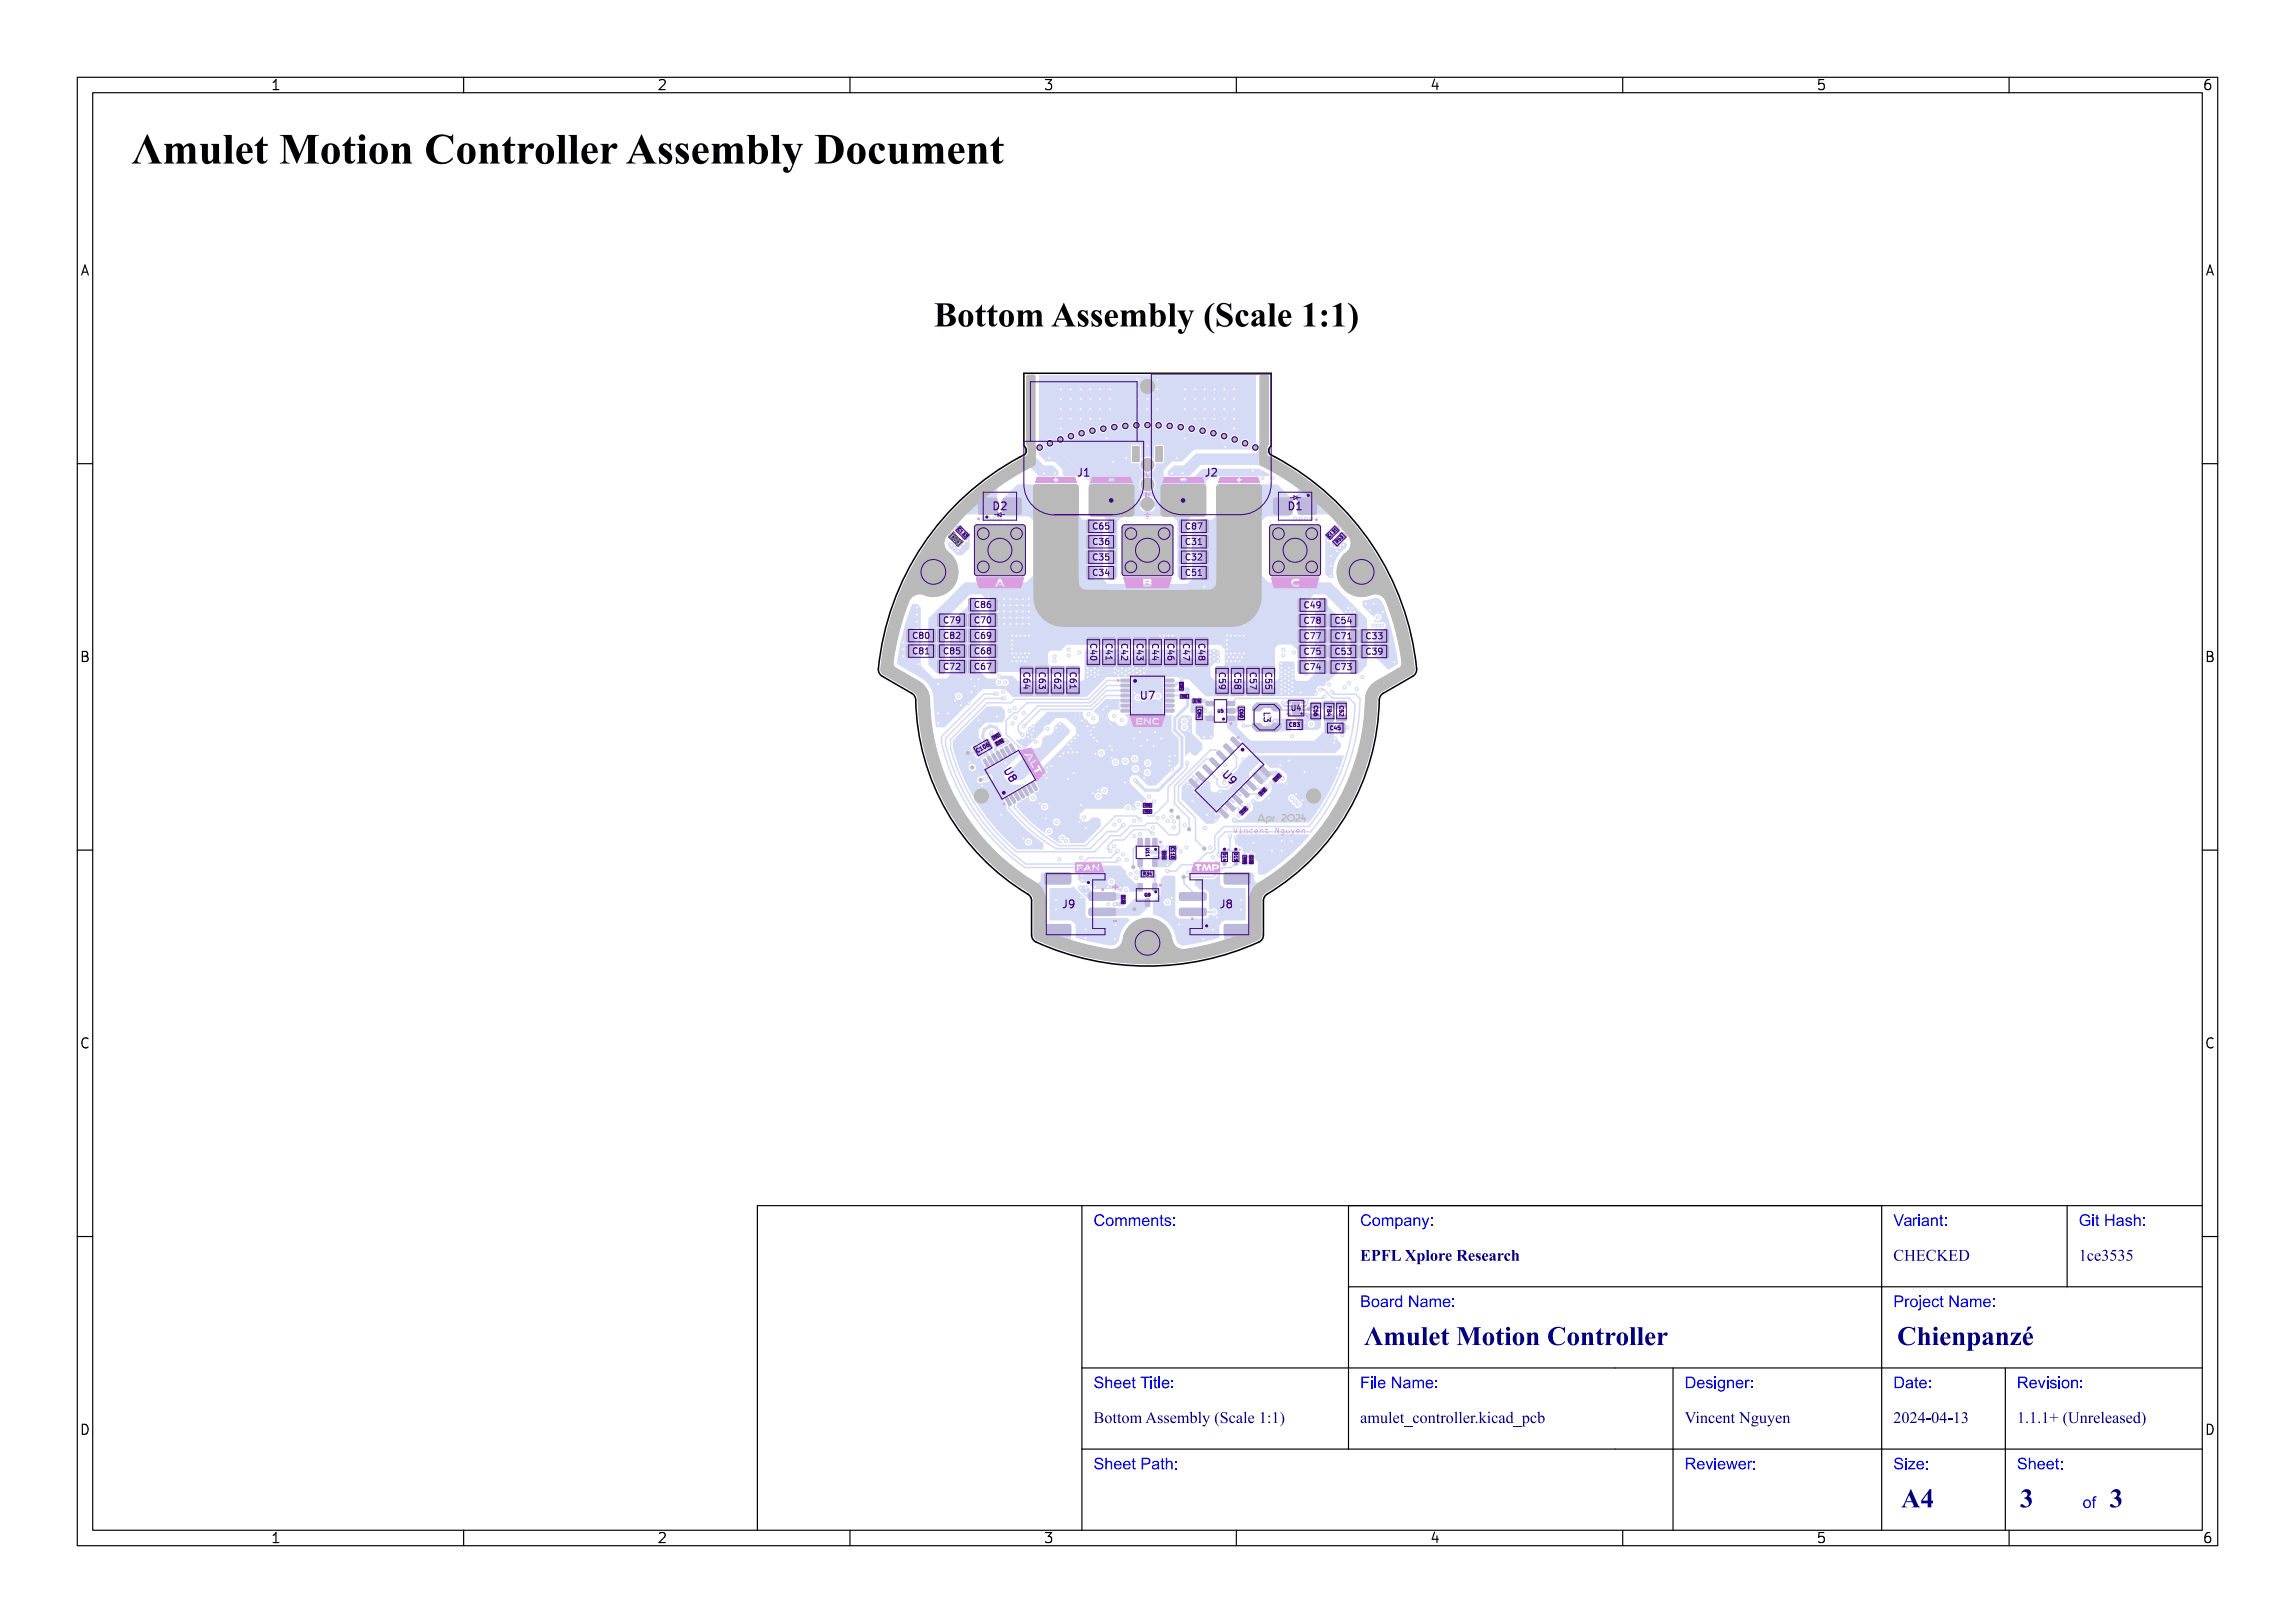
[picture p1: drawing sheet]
<svg xmlns="http://www.w3.org/2000/svg" width="297mm" height="210mm" viewBox="0 0 297 210" stroke-linecap="round" stroke-linejoin="round" font-family="sans-serif">
<defs><g id="words">
<text font-size="5.3" fill="#fff" x="17" y="21.5">Λmulet Motion Controller Assembly Document</text>
<text font-size="4.3" fill="#fff" x="113.4" y="42.5">Bottom Assembly (Scale 1:1)</text>
<g font-size="3.3" fill="#fff">
<text x="176.5" y="174.3">Λmulet Motion Controller</text>
<text x="245.5" y="174.3">Chienpanzé</text>
<text x="246" y="195.3">A4</text>
<text x="261.4" y="195.3">3</text>
<text x="273" y="195.3">3</text>
</g>
<g font-size="2" fill="#fff">
<text x="141.5" y="158.8">Comments:</text>
<text x="176" y="158.8">Company:</text>
<text x="245" y="158.8">Variant:</text>
<text x="269" y="158.8">Git Hash:</text>
<text x="176" y="163.3">EPFL Xplore Research</text>
<text x="245" y="163.3">CHECKED</text>
<text x="269" y="163.3">1ce3535</text>
<text x="176" y="169.3">Board Name:</text>
<text x="245" y="169.3">Project Name:</text>
<text x="141.5" y="179.8">Sheet Title:</text>
<text x="176" y="179.8">File Name:</text>
<text x="218" y="179.8">Designer:</text>
<text x="245" y="179.8">Date:</text>
<text x="261" y="179.8">Revision:</text>
<text x="141.5" y="184.3">Bottom Assembly (Scale 1:1)</text>
<text x="176" y="184.3">amulet_controller.kicad_pcb</text>
<text x="218" y="184.3">Vincent Nguyen</text>
<text x="245" y="184.3">2024-04-13</text>
<text x="261" y="184.3">1.1.1+ (Unreleased)</text>
<text x="141.5" y="190.3">Sheet Path:</text>
<text x="218" y="190.3">Reviewer:</text>
<text x="245" y="190.3">Size:</text>
<text x="261" y="190.3">Sheet:</text>
<text x="269.5" y="195.3">of</text>
</g>
<g font-size="1.7" fill="#fff">
<text x="35" y="11.6">1</text>
<text x="85" y="11.6">2</text>
<text x="135" y="11.6">3</text>
<text x="185" y="11.6">4</text>
<text x="235" y="11.6">5</text>
<text x="285" y="11.6">6</text>
<text x="10.5" y="35.6">A</text>
<text x="285.5" y="35.6">A</text>
<text x="10.5" y="85.6">B</text>
<text x="285.5" y="85.6">B</text>
<text x="10.5" y="135.6">C</text>
<text x="285.5" y="135.6">C</text>
<text x="10.5" y="185.6">D</text>
<text x="285.5" y="185.6">D</text>
<text x="35" y="199.7">1</text>
<text x="85" y="199.7">2</text>
<text x="135" y="199.7">3</text>
<text x="185" y="199.7">4</text>
<text x="235" y="199.7">5</text>
<text x="285" y="199.7">6</text>
</g>
<g font-size="1.3" fill="#fff">
<text x="128.6" y="66">D2</text>
<text x="139.4" y="61.6">J1</text>
<text x="155.9" y="61.6">J2</text>
<text x="166.8" y="66">D1</text>
<text x="147.7" y="90.5">U7</text>
<text x="129.9" y="99.8" transform="rotate(60 129.9 99.8)">U8</text>
<text x="158.2" y="100.4" transform="rotate(45 158.2 100.4)">U9</text>
<text x="137.5" y="117.5">J9</text>
<text x="157.9" y="117.5">J8</text>
</g>
<g font-size="1.1" fill="#fff">
<text x="141.5" y="70.5">C36</text>
<text x="141.5" y="68.5">C65</text>
<text x="153.5" y="70.5">C31</text>
<text x="153.5" y="68.5">C87</text>
<text x="141.5" y="72.5">C35</text>
<text x="141.5" y="74.5">C34</text>
<text x="153.5" y="72.5">C32</text>
<text x="153.5" y="74.5">C51</text>
<text x="118.2" y="82.6">C80</text>
<text x="122.2" y="82.6">C82</text>
<text x="122.2" y="80.6">C79</text>
<text x="126.2" y="82.6">C69</text>
<text x="126.2" y="80.6">C70</text>
<text x="126.2" y="78.6">C86</text>
<text x="141.1" y="83.4" transform="rotate(90 141.1 83.4)">C40</text>
<text x="143.1" y="83.4" transform="rotate(90 143.1 83.4)">C41</text>
<text x="145.1" y="83.4" transform="rotate(90 145.1 83.4)">C42</text>
<text x="147.1" y="83.4" transform="rotate(90 147.1 83.4)">C43</text>
<text x="149.1" y="83.4" transform="rotate(90 149.1 83.4)">C44</text>
<text x="151.1" y="83.4" transform="rotate(90 151.1 83.4)">C46</text>
<text x="153.1" y="83.4" transform="rotate(90 153.1 83.4)">C47</text>
<text x="155.1" y="83.4" transform="rotate(90 155.1 83.4)">C48</text>
<text x="168.9" y="78.7">C49</text>
<text x="168.9" y="82.7">C77</text>
<text x="168.9" y="80.7">C78</text>
<text x="172.9" y="80.7">C54</text>
<text x="172.9" y="82.7">C71</text>
<text x="176.9" y="82.7">C33</text>
<text x="118.2" y="84.6">C81</text>
<text x="122.2" y="86.6">C72</text>
<text x="122.2" y="84.6">C85</text>
<text x="126.2" y="86.6">C67</text>
<text x="126.2" y="84.6">C68</text>
<text x="132.5" y="87.1" transform="rotate(90 132.5 87.1)">C64</text>
<text x="134.5" y="87.1" transform="rotate(90 134.5 87.1)">C63</text>
<text x="136.5" y="87.1" transform="rotate(90 136.5 87.1)">C62</text>
<text x="138.5" y="87.1" transform="rotate(90 138.5 87.1)">C61</text>
<text x="157.8" y="87.1" transform="rotate(90 157.8 87.1)">C59</text>
<text x="159.8" y="87.1" transform="rotate(90 159.8 87.1)">C58</text>
<text x="161.8" y="87.1" transform="rotate(90 161.8 87.1)">C57</text>
<text x="163.8" y="87.1" transform="rotate(90 163.8 87.1)">C55</text>
<text x="168.9" y="86.7">C74</text>
<text x="168.9" y="84.7">C75</text>
<text x="172.9" y="84.7">C53</text>
<text x="172.9" y="86.7">C73</text>
<text x="176.9" y="84.7">C39</text>
<text x="163.6" y="92.2" transform="rotate(90 163.6 92.2)">L3</text>
</g>
<text font-size=".9" fill="#fff" x="167.2" y="92">U4</text>
<g font-size=".7" fill="#fff">
<text x="166.9" y="94">C83</text>
<text x="170" y="91.4" transform="rotate(90 170 91.4)">C56</text>
<text x="171.8" y="91.4" transform="rotate(90 171.8 91.4)">FB4</text>
<text x="172.2" y="94.4">C45</text>
<text x="173.4" y="91.4" transform="rotate(90 173.4 91.4)">C52</text>
<text x="126.6" y="97.4" transform="rotate(-30 126.6 97.4)">C106</text>
</g>
<g font-size=".5" fill="#fff">
<text x="123.2" y="69.6" transform="rotate(45 123.2 69.6)">R54</text>
<text x="124" y="68.6" transform="rotate(45 124 68.6)">C132</text>
<text x="172.1" y="69.5" transform="rotate(-45 172.1 69.5)">C131</text>
<text x="173.1" y="70.3" transform="rotate(-45 173.1 70.3)">R53</text>
<text x="155" y="91.8" transform="rotate(90 155 91.8)">C84</text>
<text x="157.6" y="92.2">U5</text>
<text x="160.5" y="91.8" transform="rotate(90 160.5 91.8)">C60</text>
<text x="148" y="113.3">R34</text>
<text x="148.3" y="109.8" transform="rotate(90 148.3 109.8)">U11</text>
<text x="151.6" y="109.7" transform="rotate(90 151.6 109.7)">C110</text>
<text x="158.3" y="110.4" transform="rotate(90 158.3 110.4)">D14</text>
<text x="159.7" y="110.4" transform="rotate(90 159.7 110.4)">D15</text>
<text x="148.2" y="116">Q9</text>
</g>
<g font-size=".3" fill="#fff">
<text x="152.8" y="88.4" transform="rotate(90 152.8 88.4)">C104</text>
<text x="128.7" y="95.6" transform="rotate(-30 128.7 95.6)">R32</text>
<text x="153" y="90.2">R31</text>
<text x="154.6" y="90.8">C76</text>
<text x="129.1" y="96.4" transform="rotate(-30 129.1 96.4)">C105</text>
<text x="165.1" y="101" transform="rotate(-45 165.1 101)">C107</text>
<text x="148.2" y="105.1">R19</text>
<text x="148.2" y="104.3">R20</text>
<text x="160.8" y="105.2" transform="rotate(-45 160.8 105.2)">R49</text>
<text x="163.3" y="102.8" transform="rotate(-45 163.3 102.8)">R48</text>
<text x="150.5" y="110.2" transform="rotate(90 150.5 110.2)">C111</text>
<text x="161" y="110.9" transform="rotate(90 161 110.9)">R28</text>
<text x="161.8" y="110.8" transform="rotate(90 161.8 110.8)">C102</text>
<text x="145.2" y="116" transform="rotate(90 145.2 116)">C125</text>
</g>
</g></defs>
<path d="M132.5 48.3h32v9.4a.67 .67 0 0 0 0 1.1 34.9 34.9 0 0 1 18.8 28l-.2 .5-.3 .2-3.8 2.2a1 1 0 0 0-.5 .9 30.1 30.1 0 0 1-14.7 25.3l-.3 .4v.3v4.4a1 1 0 0 1-.6 .9 34.8 34.8 0 0 1-29.1-.2l-.3-.4v-.3v-4.4a1 1 0 0 0-.5-.9 30.1 30.1 0 0 1-14.5-25.4l-.3-.4-.2-.2-3.8-2.2a1 1 0 0 1-.5-1 35.2 35.2 0 0 1 19-27.8l.1-.3a.8 .8 0 0 0-.3-.7z" fill="none" stroke="#000" stroke-width=".2"/>
<g fill="#d5dbf4">
<circle cx="159.8" cy="56.9" r=".35"/>
<circle cx="126.7" cy="87.9" r=".28"/>
<circle cx="126.2" cy="87" r=".28"/>
<circle cx="126.2" cy="88.8" r=".28"/>
<circle cx="125.7" cy="87.9" r=".27"/>
<circle cx="135.9" cy="57.4" r=".35"/>
<circle cx="149.9" cy="55" r=".35"/>
<circle cx="134.5" cy="57.9" r=".35"/>
<circle cx="157" cy="56.1" r=".35"/>
<circle cx="161.1" cy="57.4" r=".35"/>
<circle cx="142.8" cy="55.5" r=".35"/>
<circle cx="155.6" cy="55.7" r=".35"/>
<circle cx="148.5" cy="55" r=".35"/>
<circle cx="177.4" cy="76.1" r=".4"/>
<circle cx="178.5" cy="74.6" r=".4"/>
<circle cx="175.6" cy="76.3" r=".4"/>
<circle cx="176.2" cy="74" r="2.65"/>
<circle cx="174.1" cy="75.2" r=".4"/>
<circle cx="176.8" cy="71.7" r=".4"/>
<circle cx="173.9" cy="73.4" r=".4"/>
<circle cx="175" cy="71.9" r=".4"/>
<circle cx="148.5" cy="65.2" r=".85"/>
<circle cx="148.5" cy="62.7" r=".85"/>
<circle cx="148.5" cy="60.1" r=".85"/>
<circle cx="146.1" cy="122" r=".4"/>
<circle cx="146.8" cy="123.7" r=".4"/>
<circle cx="146.8" cy="120.3" r=".4"/>
<circle cx="148.5" cy="122" r="2.65"/>
<circle cx="148.5" cy="119.6" r=".4"/>
<circle cx="150.2" cy="123.7" r=".4"/>
<circle cx="150.2" cy="120.3" r=".4"/>
<circle cx="150.9" cy="122" r=".4"/>
<circle cx="162.5" cy="57.9" r=".35"/>
<circle cx="126.5" cy="74.2" r=".28"/>
<circle cx="126.5" cy="72.2" r=".28"/>
<circle cx="126.5" cy="71.7" r=".28"/>
<circle cx="126.5" cy="71.2" r=".28"/>
<circle cx="126.5" cy="70.7" r=".28"/>
<circle cx="126.5" cy="70.2" r=".28"/>
<circle cx="126.5" cy="68.3" r=".28"/>
<circle cx="126.9" cy="72" r=".27"/>
<circle cx="126.9" cy="71.5" r=".27"/>
<circle cx="126.9" cy="70.9" r=".27"/>
<circle cx="126.9" cy="70.4" r=".27"/>
<circle cx="127.3" cy="73.4" r="1"/>
<circle cx="127.3" cy="69.1" r="1"/>
<circle cx="127.4" cy="72.2" r=".27"/>
<circle cx="127.4" cy="71.7" r=".28"/>
<circle cx="127.4" cy="71.2" r=".27"/>
<circle cx="127.4" cy="70.7" r=".28"/>
<circle cx="127.4" cy="70.2" r=".28"/>
<circle cx="128.4" cy="74.2" r=".27"/>
<circle cx="128.4" cy="73.3" r=".27"/>
<circle cx="128.4" cy="69.2" r=".27"/>
<circle cx="128.4" cy="68.3" r=".27"/>
<circle cx="128.6" cy="73.7" r=".27"/>
<circle cx="128.6" cy="68.7" r=".27"/>
<circle cx="128.9" cy="74.2" r=".27"/>
<circle cx="128.9" cy="73.3" r=".27"/>
<circle cx="128.9" cy="69.2" r=".27"/>
<circle cx="128.9" cy="68.3" r=".28"/>
<circle cx="129.1" cy="73.7" r=".27"/>
<circle cx="129.1" cy="68.7" r=".27"/>
<circle cx="129.4" cy="74.2" r=".27"/>
<circle cx="129.4" cy="73.3" r=".27"/>
<circle cx="129.4" cy="69.2" r=".27"/>
<circle cx="129.4" cy="68.3" r=".27"/>
<circle cx="129.7" cy="73.7" r=".28"/>
<circle cx="129.7" cy="68.7" r=".28"/>
<circle cx="129.9" cy="74.2" r=".28"/>
<circle cx="129.9" cy="73.3" r=".28"/>
<circle cx="129.9" cy="69.2" r=".28"/>
<circle cx="129.9" cy="68.3" r=".28"/>
<circle cx="130.2" cy="73.7" r=".28"/>
<circle cx="130.2" cy="68.7" r=".28"/>
<circle cx="130.4" cy="74.2" r=".28"/>
<circle cx="130.4" cy="73.3" r=".28"/>
<circle cx="130.4" cy="69.2" r=".27"/>
<circle cx="130.4" cy="68.3" r=".28"/>
<circle cx="131.5" cy="72.2" r=".27"/>
<circle cx="131.5" cy="71.7" r=".27"/>
<circle cx="131.5" cy="71.2" r=".27"/>
<circle cx="131.5" cy="70.7" r=".27"/>
<circle cx="131.5" cy="70.2" r=".27"/>
<circle cx="131.6" cy="73.4" r="1"/>
<circle cx="131.6" cy="69" r="1"/>
<circle cx="131.9" cy="72" r=".28"/>
<circle cx="131.9" cy="71.5" r=".28"/>
<circle cx="131.9" cy="70.9" r=".28"/>
<circle cx="131.9" cy="70.4" r=".28"/>
<circle cx="132.4" cy="74.2" r=".27"/>
<circle cx="132.4" cy="72.2" r=".27"/>
<circle cx="132.4" cy="71.7" r=".27"/>
<circle cx="132.4" cy="71.2" r=".27"/>
<circle cx="132.4" cy="70.7" r=".27"/>
<circle cx="132.4" cy="70.2" r=".27"/>
<circle cx="132.4" cy="68.3" r=".28"/>
<circle cx="154.2" cy="55.5" r=".35"/>
<circle cx="158.4" cy="56.4" r=".35"/>
<circle cx="152.8" cy="55.3" r=".35"/>
<circle cx="145.6" cy="74.2" r=".28"/>
<circle cx="145.6" cy="72.2" r=".27"/>
<circle cx="145.6" cy="71.7" r=".28"/>
<circle cx="145.6" cy="71.2" r=".27"/>
<circle cx="145.6" cy="70.7" r=".28"/>
<circle cx="145.6" cy="70.2" r=".28"/>
<circle cx="145.6" cy="68.3" r=".28"/>
<circle cx="146" cy="72" r=".28"/>
<circle cx="146" cy="71.5" r=".28"/>
<circle cx="146" cy="70.9" r=".28"/>
<circle cx="146" cy="70.4" r=".28"/>
<circle cx="146.4" cy="73.4" r="1"/>
<circle cx="146.4" cy="69.1" r="1"/>
<circle cx="146.5" cy="72.2" r=".27"/>
<circle cx="146.5" cy="71.7" r=".27"/>
<circle cx="146.5" cy="71.2" r=".27"/>
<circle cx="146.5" cy="70.7" r=".27"/>
<circle cx="146.5" cy="70.2" r=".28"/>
<circle cx="147.5" cy="74.2" r=".28"/>
<circle cx="147.5" cy="73.3" r=".28"/>
<circle cx="147.5" cy="69.2" r=".28"/>
<circle cx="147.5" cy="68.3" r=".28"/>
<circle cx="147.7" cy="73.7" r=".27"/>
<circle cx="147.7" cy="68.7" r=".28"/>
<circle cx="148" cy="74.2" r=".28"/>
<circle cx="148" cy="73.3" r=".28"/>
<circle cx="148" cy="69.2" r=".28"/>
<circle cx="148" cy="68.3" r=".28"/>
<circle cx="148.2" cy="73.7" r=".28"/>
<circle cx="148.2" cy="68.7" r=".28"/>
<circle cx="148.5" cy="74.2" r=".28"/>
<circle cx="148.5" cy="73.3" r=".28"/>
<circle cx="148.5" cy="69.2" r=".27"/>
<circle cx="148.5" cy="68.3" r=".28"/>
<circle cx="148.8" cy="73.7" r=".27"/>
<circle cx="148.8" cy="68.7" r=".28"/>
<circle cx="149" cy="74.2" r=".28"/>
<circle cx="149" cy="73.3" r=".28"/>
<circle cx="149" cy="69.2" r=".28"/>
<circle cx="149" cy="68.3" r=".28"/>
<circle cx="149.3" cy="73.7" r=".27"/>
<circle cx="149.3" cy="68.7" r=".28"/>
<circle cx="149.5" cy="74.2" r=".28"/>
<circle cx="149.5" cy="73.3" r=".28"/>
<circle cx="149.5" cy="69.2" r=".28"/>
<circle cx="149.5" cy="68.3" r=".28"/>
<circle cx="150.6" cy="72.2" r=".27"/>
<circle cx="150.6" cy="71.7" r=".27"/>
<circle cx="150.6" cy="71.2" r=".27"/>
<circle cx="150.6" cy="70.7" r=".27"/>
<circle cx="150.6" cy="70.2" r=".27"/>
<circle cx="150.7" cy="73.4" r="1"/>
<circle cx="150.7" cy="69.1" r="1"/>
<circle cx="151" cy="72" r=".27"/>
<circle cx="151" cy="71.5" r=".27"/>
<circle cx="151" cy="70.9" r=".28"/>
<circle cx="151" cy="70.4" r=".28"/>
<circle cx="151.5" cy="74.2" r=".27"/>
<circle cx="151.5" cy="72.2" r=".27"/>
<circle cx="151.5" cy="71.7" r=".27"/>
<circle cx="151.5" cy="71.2" r=".27"/>
<circle cx="151.5" cy="70.7" r=".27"/>
<circle cx="151.5" cy="70.2" r=".27"/>
<circle cx="151.5" cy="68.3" r=".28"/>
<circle cx="145.6" cy="55.1" r=".35"/>
<circle cx="170.6" cy="68.3" r=".28"/>
<circle cx="170.6" cy="70.2" r=".28"/>
<circle cx="170.6" cy="70.7" r=".28"/>
<circle cx="170.6" cy="71.2" r=".27"/>
<circle cx="170.6" cy="71.7" r=".28"/>
<circle cx="170.6" cy="72.2" r=".27"/>
<circle cx="170.6" cy="74.2" r=".28"/>
<circle cx="170.1" cy="70.4" r=".28"/>
<circle cx="170.1" cy="70.9" r=".28"/>
<circle cx="170.1" cy="71.5" r=".27"/>
<circle cx="170.1" cy="72" r=".27"/>
<circle cx="169.8" cy="69.1" r="1"/>
<circle cx="169.8" cy="73.4" r="1"/>
<circle cx="169.7" cy="70.2" r=".28"/>
<circle cx="169.7" cy="70.7" r=".28"/>
<circle cx="169.7" cy="71.2" r=".28"/>
<circle cx="169.7" cy="71.7" r=".28"/>
<circle cx="169.7" cy="72.2" r=".28"/>
<circle cx="168.6" cy="68.3" r=".28"/>
<circle cx="168.6" cy="69.2" r=".27"/>
<circle cx="168.6" cy="73.3" r=".28"/>
<circle cx="168.6" cy="74.2" r=".28"/>
<circle cx="168.4" cy="68.7" r=".28"/>
<circle cx="168.4" cy="73.7" r=".27"/>
<circle cx="168.1" cy="68.3" r=".28"/>
<circle cx="168.1" cy="69.2" r=".27"/>
<circle cx="168.1" cy="73.3" r=".27"/>
<circle cx="168.1" cy="74.2" r=".27"/>
<circle cx="167.9" cy="68.7" r=".28"/>
<circle cx="167.9" cy="73.7" r=".27"/>
<circle cx="167.6" cy="68.3" r=".28"/>
<circle cx="167.6" cy="69.2" r=".28"/>
<circle cx="167.6" cy="73.3" r=".28"/>
<circle cx="167.6" cy="74.2" r=".28"/>
<circle cx="167.3" cy="68.7" r=".28"/>
<circle cx="167.3" cy="73.7" r=".27"/>
<circle cx="167.1" cy="68.3" r=".28"/>
<circle cx="167.1" cy="69.2" r=".28"/>
<circle cx="167.1" cy="73.3" r=".28"/>
<circle cx="167.1" cy="74.2" r=".28"/>
<circle cx="166.8" cy="68.7" r=".28"/>
<circle cx="166.8" cy="73.7" r=".27"/>
<circle cx="166.6" cy="68.3" r=".28"/>
<circle cx="166.6" cy="69.2" r=".27"/>
<circle cx="166.6" cy="73.3" r=".28"/>
<circle cx="166.6" cy="74.2" r=".28"/>
<circle cx="165.6" cy="70.2" r=".27"/>
<circle cx="165.6" cy="70.7" r=".27"/>
<circle cx="165.6" cy="71.2" r=".27"/>
<circle cx="165.6" cy="71.7" r=".27"/>
<circle cx="165.6" cy="72.2" r=".27"/>
<circle cx="165.5" cy="69.1" r="1"/>
<circle cx="165.5" cy="73.4" r="1"/>
<circle cx="165.1" cy="70.4" r=".28"/>
<circle cx="165.1" cy="70.9" r=".28"/>
<circle cx="165.1" cy="71.5" r=".27"/>
<circle cx="165.1" cy="72" r=".27"/>
<circle cx="164.7" cy="68.3" r=".28"/>
<circle cx="164.7" cy="70.2" r=".27"/>
<circle cx="164.7" cy="70.7" r=".27"/>
<circle cx="164.7" cy="71.2" r=".27"/>
<circle cx="164.7" cy="71.7" r=".27"/>
<circle cx="164.7" cy="72.2" r=".27"/>
<circle cx="164.7" cy="74.2" r=".27"/>
<circle cx="147.1" cy="55" r=".35"/>
<circle cx="138.6" cy="56.4" r=".35"/>
<circle cx="140" cy="56.1" r=".35"/>
<circle cx="137.2" cy="56.9" r=".35"/>
<circle cx="146.7" cy="93.9" r=".27"/>
<circle cx="147.7" cy="93" r=".28"/>
<circle cx="146.7" cy="95.6" r=".27"/>
<circle cx="147.5" cy="94.8" r=".27"/>
<circle cx="148.5" cy="93.8" r=".27"/>
<circle cx="149.3" cy="93" r=".28"/>
<circle cx="147.7" cy="96.5" r=".28"/>
<circle cx="148.5" cy="95.7" r=".27"/>
<circle cx="149.5" cy="94.8" r=".28"/>
<circle cx="150.3" cy="93.9" r=".28"/>
<circle cx="149.3" cy="96.5" r=".28"/>
<circle cx="150.3" cy="95.6" r=".28"/>
<circle cx="141.4" cy="55.7" r=".35"/>
<circle cx="122" cy="71.9" r=".4"/>
<circle cx="123.1" cy="73.4" r=".4"/>
<circle cx="120.2" cy="71.7" r=".4"/>
<circle cx="120.8" cy="74" r="2.65"/>
<circle cx="122.9" cy="75.2" r=".4"/>
<circle cx="121.4" cy="76.3" r=".4"/>
<circle cx="118.5" cy="74.6" r=".4"/>
<circle cx="119.6" cy="76.1" r=".4"/>
<circle cx="144.2" cy="55.3" r=".35"/>
<circle cx="151.4" cy="55.1" r=".35"/>
<circle cx="169.4" cy="91.8" r=".25"/>
<circle cx="125.8" cy="99.3" r=".25"/>
<circle cx="152.5" cy="105.8" r=".25"/>
<circle cx="153.2" cy="113.5" r=".25"/>
<circle cx="141.2" cy="66.3" r=".28"/>
<circle cx="141.2" cy="65.8" r=".28"/>
<circle cx="141.2" cy="65.3" r=".28"/>
<circle cx="141.2" cy="64.8" r=".28"/>
<circle cx="141.2" cy="64.2" r=".28"/>
<circle cx="141.2" cy="63.7" r=".28"/>
<circle cx="141.2" cy="63.2" r=".28"/>
<circle cx="141.7" cy="66.5" r=".27"/>
<circle cx="141.7" cy="66" r=".27"/>
<circle cx="141.7" cy="65.5" r=".27"/>
<circle cx="141.7" cy="65" r=".27"/>
<circle cx="141.7" cy="64.5" r=".27"/>
<circle cx="141.7" cy="64" r=".27"/>
<circle cx="141.7" cy="63.5" r=".27"/>
<circle cx="141.7" cy="63" r=".27"/>
<circle cx="142.1" cy="66.3" r=".28"/>
<circle cx="142.1" cy="65.8" r=".28"/>
<circle cx="142.1" cy="65.3" r=".28"/>
<circle cx="142.1" cy="64.8" r=".28"/>
<circle cx="142.1" cy="64.2" r=".28"/>
<circle cx="142.1" cy="63.7" r=".28"/>
<circle cx="142.1" cy="63.2" r=".28"/>
<circle cx="142.6" cy="66.5" r=".28"/>
<circle cx="142.6" cy="66" r=".28"/>
<circle cx="142.6" cy="63.5" r=".28"/>
<circle cx="142.6" cy="63" r=".28"/>
<circle cx="143" cy="66.3" r=".27"/>
<circle cx="143" cy="63.2" r=".27"/>
<circle cx="143.5" cy="66.5" r=".28"/>
<circle cx="143.5" cy="63" r=".28"/>
<circle cx="144.2" cy="66.5" r=".28"/>
<circle cx="144.2" cy="63" r=".27"/>
<circle cx="144.7" cy="66.3" r=".28"/>
<circle cx="144.7" cy="63.2" r=".27"/>
<circle cx="145.1" cy="66.5" r=".28"/>
<circle cx="145.1" cy="66" r=".28"/>
<circle cx="145.1" cy="63.5" r=".27"/>
<circle cx="145.1" cy="63" r=".27"/>
<circle cx="145.6" cy="66.3" r=".28"/>
<circle cx="145.6" cy="65.8" r=".28"/>
<circle cx="145.6" cy="65.3" r=".28"/>
<circle cx="145.6" cy="64.8" r=".27"/>
<circle cx="145.6" cy="64.2" r=".28"/>
<circle cx="145.6" cy="63.7" r=".28"/>
<circle cx="145.6" cy="63.2" r=".27"/>
<circle cx="146" cy="66.5" r=".27"/>
<circle cx="146" cy="66" r=".27"/>
<circle cx="146" cy="65.5" r=".27"/>
<circle cx="146" cy="65" r=".27"/>
<circle cx="146" cy="64.5" r=".27"/>
<circle cx="146" cy="64" r=".28"/>
<circle cx="146" cy="63.5" r=".27"/>
<circle cx="146" cy="63" r=".27"/>
<circle cx="146.5" cy="66.3" r=".28"/>
<circle cx="146.5" cy="65.8" r=".28"/>
<circle cx="146.5" cy="65.3" r=".28"/>
<circle cx="146.5" cy="64.8" r=".28"/>
<circle cx="146.5" cy="64.2" r=".28"/>
<circle cx="146.5" cy="63.7" r=".28"/>
<circle cx="146.5" cy="63.2" r=".28"/>
<circle cx="134" cy="66.3" r=".27"/>
<circle cx="134" cy="65.8" r=".28"/>
<circle cx="134" cy="65.3" r=".27"/>
<circle cx="134" cy="64.8" r=".27"/>
<circle cx="134" cy="64.2" r=".27"/>
<circle cx="134" cy="63.7" r=".28"/>
<circle cx="134" cy="63.2" r=".27"/>
<circle cx="134.5" cy="66.5" r=".28"/>
<circle cx="134.5" cy="66" r=".28"/>
<circle cx="134.5" cy="65.5" r=".28"/>
<circle cx="134.5" cy="65" r=".28"/>
<circle cx="134.5" cy="64.5" r=".28"/>
<circle cx="134.5" cy="64" r=".28"/>
<circle cx="134.5" cy="63.5" r=".28"/>
<circle cx="134.5" cy="63" r=".28"/>
<circle cx="134.9" cy="66.3" r=".27"/>
<circle cx="134.9" cy="65.8" r=".27"/>
<circle cx="134.9" cy="65.3" r=".27"/>
<circle cx="134.9" cy="64.8" r=".27"/>
<circle cx="134.9" cy="64.2" r=".27"/>
<circle cx="134.9" cy="63.7" r=".28"/>
<circle cx="134.9" cy="63.2" r=".27"/>
<circle cx="135.4" cy="66.5" r=".28"/>
<circle cx="135.4" cy="66" r=".28"/>
<circle cx="135.4" cy="63.5" r=".28"/>
<circle cx="135.4" cy="63" r=".28"/>
<circle cx="135.8" cy="66.3" r=".27"/>
<circle cx="135.8" cy="63.2" r=".27"/>
<circle cx="136.3" cy="66.5" r=".28"/>
<circle cx="136.3" cy="63" r=".27"/>
<circle cx="137" cy="66.5" r=".27"/>
<circle cx="137" cy="63" r=".27"/>
<circle cx="137.5" cy="66.3" r=".28"/>
<circle cx="137.5" cy="63.2" r=".27"/>
<circle cx="137.9" cy="66.5" r=".27"/>
<circle cx="137.9" cy="66" r=".27"/>
<circle cx="137.9" cy="63.5" r=".27"/>
<circle cx="137.9" cy="63" r=".27"/>
<circle cx="138.4" cy="66.3" r=".28"/>
<circle cx="138.4" cy="65.8" r=".28"/>
<circle cx="138.4" cy="65.3" r=".28"/>
<circle cx="138.4" cy="64.8" r=".28"/>
<circle cx="138.4" cy="64.2" r=".28"/>
<circle cx="138.4" cy="63.7" r=".28"/>
<circle cx="138.4" cy="63.2" r=".28"/>
<circle cx="138.8" cy="66.5" r=".28"/>
<circle cx="138.8" cy="66" r=".28"/>
<circle cx="138.8" cy="65.5" r=".28"/>
<circle cx="138.8" cy="65" r=".28"/>
<circle cx="138.8" cy="64.5" r=".28"/>
<circle cx="138.8" cy="64" r=".28"/>
<circle cx="138.8" cy="63.5" r=".28"/>
<circle cx="138.8" cy="63" r=".28"/>
<circle cx="139.3" cy="66.3" r=".27"/>
<circle cx="139.3" cy="65.8" r=".28"/>
<circle cx="139.3" cy="65.3" r=".27"/>
<circle cx="139.3" cy="64.8" r=".27"/>
<circle cx="139.3" cy="64.2" r=".27"/>
<circle cx="139.3" cy="63.7" r=".28"/>
<circle cx="139.3" cy="63.2" r=".27"/>
<circle cx="151.6" cy="104.9" r=".25"/>
<circle cx="150.5" cy="66.3" r=".28"/>
<circle cx="150.5" cy="65.8" r=".28"/>
<circle cx="150.5" cy="65.3" r=".28"/>
<circle cx="150.5" cy="64.8" r=".28"/>
<circle cx="150.5" cy="64.2" r=".28"/>
<circle cx="150.5" cy="63.7" r=".28"/>
<circle cx="150.5" cy="63.2" r=".28"/>
<circle cx="151" cy="66.5" r=".27"/>
<circle cx="151" cy="66" r=".27"/>
<circle cx="151" cy="65.5" r=".27"/>
<circle cx="151" cy="65" r=".27"/>
<circle cx="151" cy="64.5" r=".27"/>
<circle cx="151" cy="64" r=".28"/>
<circle cx="151" cy="63.5" r=".27"/>
<circle cx="151" cy="63" r=".27"/>
<circle cx="151.4" cy="66.3" r=".28"/>
<circle cx="151.4" cy="65.8" r=".28"/>
<circle cx="151.4" cy="65.3" r=".28"/>
<circle cx="151.4" cy="64.8" r=".28"/>
<circle cx="151.4" cy="64.2" r=".28"/>
<circle cx="151.4" cy="63.7" r=".28"/>
<circle cx="151.4" cy="63.2" r=".28"/>
<circle cx="151.9" cy="66.5" r=".27"/>
<circle cx="151.9" cy="66" r=".27"/>
<circle cx="151.9" cy="63.5" r=".27"/>
<circle cx="151.9" cy="63" r=".27"/>
<circle cx="152.3" cy="66.3" r=".28"/>
<circle cx="152.3" cy="63.2" r=".28"/>
<circle cx="152.8" cy="66.5" r=".27"/>
<circle cx="152.8" cy="63" r=".27"/>
<circle cx="153.5" cy="66.5" r=".28"/>
<circle cx="153.5" cy="63" r=".28"/>
<circle cx="154" cy="66.3" r=".27"/>
<circle cx="154" cy="63.2" r=".27"/>
<circle cx="154.4" cy="66.5" r=".28"/>
<circle cx="154.4" cy="66" r=".28"/>
<circle cx="154.4" cy="63.5" r=".28"/>
<circle cx="154.4" cy="63" r=".28"/>
<circle cx="154.9" cy="66.3" r=".28"/>
<circle cx="154.9" cy="65.8" r=".28"/>
<circle cx="154.9" cy="65.3" r=".28"/>
<circle cx="154.9" cy="64.8" r=".28"/>
<circle cx="154.9" cy="64.2" r=".28"/>
<circle cx="154.9" cy="63.7" r=".28"/>
<circle cx="154.9" cy="63.2" r=".28"/>
<circle cx="155.3" cy="66.5" r=".28"/>
<circle cx="155.3" cy="66" r=".28"/>
<circle cx="155.3" cy="65.5" r=".28"/>
<circle cx="155.3" cy="65" r=".27"/>
<circle cx="155.3" cy="64.5" r=".27"/>
<circle cx="155.3" cy="64" r=".28"/>
<circle cx="155.3" cy="63.5" r=".27"/>
<circle cx="155.3" cy="63" r=".27"/>
<circle cx="155.8" cy="66.3" r=".28"/>
<circle cx="155.8" cy="65.8" r=".28"/>
<circle cx="155.8" cy="65.3" r=".28"/>
<circle cx="155.8" cy="64.8" r=".27"/>
<circle cx="155.8" cy="64.2" r=".28"/>
<circle cx="155.8" cy="63.7" r=".28"/>
<circle cx="155.8" cy="63.2" r=".27"/>
<circle cx="157.7" cy="66.3" r=".27"/>
<circle cx="157.7" cy="65.8" r=".27"/>
<circle cx="157.7" cy="65.3" r=".27"/>
<circle cx="157.7" cy="64.8" r=".27"/>
<circle cx="157.7" cy="64.2" r=".27"/>
<circle cx="157.7" cy="63.7" r=".27"/>
<circle cx="157.7" cy="63.2" r=".27"/>
<circle cx="158.2" cy="66.5" r=".28"/>
<circle cx="158.2" cy="66" r=".28"/>
<circle cx="158.2" cy="65.5" r=".28"/>
<circle cx="158.2" cy="65" r=".28"/>
<circle cx="158.2" cy="64.5" r=".28"/>
<circle cx="158.2" cy="64" r=".28"/>
<circle cx="158.2" cy="63.5" r=".28"/>
<circle cx="158.2" cy="63" r=".28"/>
<circle cx="158.6" cy="66.3" r=".28"/>
<circle cx="158.6" cy="65.8" r=".28"/>
<circle cx="158.6" cy="65.3" r=".28"/>
<circle cx="158.6" cy="64.8" r=".28"/>
<circle cx="158.6" cy="64.2" r=".28"/>
<circle cx="158.6" cy="63.7" r=".28"/>
<circle cx="158.6" cy="63.2" r=".28"/>
<circle cx="159.1" cy="66.5" r=".27"/>
<circle cx="159.1" cy="66" r=".27"/>
<circle cx="159.1" cy="63.5" r=".27"/>
<circle cx="159.1" cy="63" r=".27"/>
<circle cx="159.5" cy="66.3" r=".28"/>
<circle cx="159.5" cy="63.2" r=".28"/>
<circle cx="160" cy="66.5" r=".27"/>
<circle cx="160" cy="63" r=".27"/>
<circle cx="160.7" cy="66.5" r=".28"/>
<circle cx="160.7" cy="63" r=".27"/>
<circle cx="161.2" cy="66.3" r=".27"/>
<circle cx="161.2" cy="63.2" r=".27"/>
<circle cx="161.6" cy="66.5" r=".28"/>
<circle cx="161.6" cy="66" r=".28"/>
<circle cx="161.6" cy="63.5" r=".28"/>
<circle cx="161.6" cy="63" r=".28"/>
<circle cx="162.1" cy="66.3" r=".27"/>
<circle cx="162.1" cy="65.8" r=".27"/>
<circle cx="162.1" cy="65.3" r=".27"/>
<circle cx="162.1" cy="64.8" r=".27"/>
<circle cx="162.1" cy="64.2" r=".27"/>
<circle cx="162.1" cy="63.7" r=".28"/>
<circle cx="162.1" cy="63.2" r=".27"/>
<circle cx="162.5" cy="66.5" r=".28"/>
<circle cx="162.5" cy="66" r=".28"/>
<circle cx="162.5" cy="65.5" r=".28"/>
<circle cx="162.5" cy="65" r=".28"/>
<circle cx="162.5" cy="64.5" r=".28"/>
<circle cx="162.5" cy="64" r=".28"/>
<circle cx="162.5" cy="63.5" r=".28"/>
<circle cx="162.5" cy="63" r=".28"/>
<circle cx="163" cy="66.3" r=".27"/>
<circle cx="163" cy="65.8" r=".27"/>
<circle cx="163" cy="65.3" r=".27"/>
<circle cx="163" cy="64.8" r=".27"/>
<circle cx="163" cy="64.2" r=".27"/>
<circle cx="163" cy="63.7" r=".27"/>
<circle cx="163" cy="63.2" r=".27"/>
<circle cx="127" cy="103" r=".5"/>
<circle cx="161.2" cy="93.9" r=".1"/>
<circle cx="161.6" cy="93.9" r=".1"/>
<circle cx="156.8" cy="118" r=".1"/>
<circle cx="156.4" cy="118" r=".1"/>
<circle cx="170" cy="103" r=".5"/>
<circle cx="153.9" cy="107.3" r=".25"/>
<circle cx="146.8" cy="117.6" r=".25"/>
<circle cx="125.3" cy="97.4" r=".25"/>
<circle cx="167.7" cy="91.1" r=".3"/>
<circle cx="167.7" cy="92.1" r=".3"/>
<circle cx="155.9" cy="109.8" r=".25"/>
<circle cx="146.7" cy="112.2" r=".25"/>
<circle cx="126.9" cy="100.9" r=".25"/>
<circle cx="153.2" cy="113.9" r=".1"/>
<circle cx="153.2" cy="114.3" r=".1"/>
<circle cx="148.5" cy="50" r=".5"/>
<circle cx="137.5" cy="108.5" r=".28"/>
<circle cx="138" cy="108.8" r=".28"/>
<circle cx="140.5" cy="115.6" r=".27"/>
<circle cx="139.8" cy="114.9" r=".27"/>
<circle cx="140.5" cy="114.9" r=".27"/>
<circle cx="135.1" cy="100.3" r=".28"/>
<circle cx="141.2" cy="95.1" r=".28"/>
<circle cx="138.8" cy="97.3" r=".27"/>
<circle cx="139.7" cy="84.4" r=".28"/>
<circle cx="166.3" cy="87.3" r=".28"/>
<circle cx="157.2" cy="54.2" r=".28"/>
<circle cx="141.7" cy="84.8" r=".28"/>
<circle cx="149.8" cy="50.4" r=".27"/>
<circle cx="165.8" cy="86.4" r=".28"/>
<circle cx="166.5" cy="101.4" r=".28"/>
<circle cx="167.2" cy="95.3" r=".28"/>
<circle cx="156.7" cy="84.5" r=".28"/>
<circle cx="174.4" cy="94.1" r=".27"/>
<circle cx="157.1" cy="85.3" r=".28"/>
<circle cx="177.8" cy="78.1" r=".28"/>
<circle cx="159.7" cy="52.9" r=".28"/>
<circle cx="141.2" cy="86.7" r=".28"/>
<circle cx="141.7" cy="87" r=".27"/>
<circle cx="173.7" cy="95.2" r=".28"/>
<circle cx="123.6" cy="70.9" r=".28"/>
<circle cx="134" cy="96" r=".27"/>
<circle cx="166.8" cy="88.6" r=".27"/>
<circle cx="158.3" cy="100.1" r=".28"/>
<circle cx="126.6" cy="82.5" r=".27"/>
<circle cx="126.6" cy="85.8" r=".27"/>
<circle cx="153.4" cy="52.9" r=".28"/>
<circle cx="138.6" cy="52.9" r=".28"/>
<circle cx="155.9" cy="54.2" r=".27"/>
<circle cx="165.8" cy="88.1" r=".28"/>
<circle cx="146.6" cy="86.2" r=".27"/>
<circle cx="143.2" cy="91.4" r=".28"/>
<circle cx="137.6" cy="97.5" r=".28"/>
<circle cx="122.8" cy="85.7" r=".28"/>
<circle cx="140.5" cy="121.4" r=".28"/>
<circle cx="133.1" cy="95.4" r=".28"/>
<circle cx="168.7" cy="92.8" r=".28"/>
<circle cx="144.1" cy="59.7" r=".28"/>
<circle cx="124.4" cy="91.3" r=".27"/>
<circle cx="165.8" cy="88.6" r=".28"/>
<circle cx="177.3" cy="78.9" r=".28"/>
<circle cx="142" cy="95.9" r=".28"/>
<circle cx="128.7" cy="67.1" r=".28"/>
<circle cx="126.6" cy="84.7" r=".27"/>
<circle cx="137.3" cy="50.4" r=".27"/>
<circle cx="141.7" cy="87.6" r=".27"/>
<circle cx="146.2" cy="86" r=".28"/>
<circle cx="118.7" cy="78.6" r=".28"/>
<circle cx="135.5" cy="99.9" r=".28"/>
<circle cx="157.2" cy="52.9" r=".28"/>
<circle cx="141.7" cy="86.5" r=".27"/>
<circle cx="142.2" cy="102.2" r=".28"/>
<circle cx="145.6" cy="101.3" r=".27"/>
<circle cx="138.6" cy="54.2" r=".28"/>
<circle cx="157.4" cy="105.4" r=".28"/>
<circle cx="147.1" cy="85.4" r=".27"/>
<circle cx="160.6" cy="117.7" r=".27"/>
<circle cx="141.5" cy="112.1" r=".27"/>
<circle cx="152" cy="97.8" r=".28"/>
<circle cx="156.7" cy="85" r=".28"/>
<circle cx="133" cy="94.8" r=".27"/>
<circle cx="139.1" cy="95.5" r=".28"/>
<circle cx="144.7" cy="84.4" r=".27"/>
<circle cx="125.3" cy="91" r=".28"/>
<circle cx="176.8" cy="78.1" r=".28"/>
<circle cx="158.4" cy="50.4" r=".28"/>
<circle cx="140.5" cy="107.1" r=".28"/>
<circle cx="158.5" cy="57.8" r=".27"/>
<circle cx="133.6" cy="95.6" r=".27"/>
<circle cx="158.5" cy="92" r=".28"/>
<circle cx="137.2" cy="97.9" r=".28"/>
<circle cx="166.8" cy="98.4" r=".28"/>
<circle cx="164.6" cy="101.3" r=".27"/>
<circle cx="133.5" cy="95" r=".27"/>
<circle cx="145.2" cy="86.5" r=".27"/>
<circle cx="130.1" cy="95.7" r=".28"/>
<circle cx="159.9" cy="100.5" r=".27"/>
<circle cx="126.6" cy="80.8" r=".27"/>
<circle cx="146.6" cy="86.8" r=".28"/>
<circle cx="139.8" cy="54.2" r=".27"/>
<circle cx="129.4" cy="87.5" r=".27"/>
<circle cx="129.8" cy="89.5" r=".28"/>
<circle cx="170.5" cy="84.7" r=".27"/>
<circle cx="133.3" cy="94.3" r=".28"/>
<circle cx="141.6" cy="95.5" r=".27"/>
<circle cx="158.4" cy="54.2" r=".28"/>
<circle cx="178.4" cy="83.9" r=".27"/>
<circle cx="133.8" cy="94.5" r=".28"/>
<circle cx="162.2" cy="109.1" r=".27"/>
<circle cx="152.9" cy="87.7" r=".28"/>
<circle cx="140.7" cy="85.4" r=".28"/>
<circle cx="167.3" cy="86.7" r=".28"/>
<circle cx="170.5" cy="80.3" r=".27"/>
<circle cx="168.8" cy="99.9" r=".28"/>
<circle cx="148.1" cy="86.5" r=".27"/>
<circle cx="122.7" cy="92.3" r=".27"/>
<circle cx="149.2" cy="107.1" r=".28"/>
<circle cx="141.2" cy="86.2" r=".28"/>
<circle cx="138.9" cy="100.1" r=".27"/>
<circle cx="153.7" cy="101.5" r=".28"/>
<circle cx="141.1" cy="52.9" r=".27"/>
<circle cx="145.3" cy="110.5" r=".28"/>
<circle cx="164.6" cy="61.9" r=".27"/>
<circle cx="131.3" cy="91.6" r=".27"/>
<circle cx="158.5" cy="99" r=".27"/>
<circle cx="147.2" cy="49.1" r=".27"/>
<circle cx="168.6" cy="103.6" r=".27"/>
<circle cx="151.4" cy="98.5" r=".27"/>
<circle cx="145.7" cy="87.3" r=".28"/>
<circle cx="159.9" cy="108.4" r=".27"/>
<circle cx="143.7" cy="51.6" r=".27"/>
<circle cx="144.9" cy="106.2" r=".27"/>
<circle cx="144.3" cy="86.5" r=".28"/>
<circle cx="144.7" cy="86.8" r=".28"/>
<circle cx="173.8" cy="84.7" r=".27"/>
<circle cx="163.4" cy="61.9" r=".28"/>
<circle cx="160.9" cy="98.3" r=".28"/>
<circle cx="176.3" cy="87.6" r=".27"/>
<circle cx="148.1" cy="103.6" r=".27"/>
<circle cx="173" cy="99.4" r=".28"/>
<circle cx="152.7" cy="84.6" r=".28"/>
<circle cx="162.1" cy="60.9" r=".27"/>
<circle cx="147.6" cy="85.7" r=".28"/>
<circle cx="147.6" cy="86.8" r=".28"/>
<circle cx="141.8" cy="97.5" r=".28"/>
<circle cx="139.5" cy="95.2" r=".28"/>
<circle cx="142.2" cy="87.3" r=".27"/>
<circle cx="134.5" cy="104" r=".27"/>
<circle cx="170.5" cy="84.1" r=".28"/>
<circle cx="141.2" cy="87.3" r=".28"/>
<circle cx="157.1" cy="84.2" r=".28"/>
<circle cx="166.3" cy="89.5" r=".28"/>
<circle cx="166.8" cy="87" r=".27"/>
<circle cx="156.7" cy="85.6" r=".28"/>
<circle cx="173.5" cy="70.9" r=".27"/>
<circle cx="126.6" cy="80.3" r=".27"/>
<circle cx="167.3" cy="88.4" r=".28"/>
<circle cx="148.5" cy="52.9" r=".28"/>
<circle cx="154.3" cy="103.6" r=".28"/>
<circle cx="139.8" cy="51.6" r=".27"/>
<circle cx="142.4" cy="54.2" r=".28"/>
<circle cx="166.3" cy="88.9" r=".28"/>
<circle cx="145.7" cy="59.3" r=".28"/>
<circle cx="179" cy="79.1" r=".28"/>
<circle cx="147.6" cy="87.3" r=".27"/>
<circle cx="149.8" cy="49.1" r=".27"/>
<circle cx="159.7" cy="54.2" r=".27"/>
<circle cx="157.2" cy="51.6" r=".28"/>
<circle cx="147.5" cy="107.9" r=".27"/>
<circle cx="138.6" cy="96.9" r=".27"/>
<circle cx="140.9" cy="61.8" r=".27"/>
<circle cx="157" cy="120.3" r=".27"/>
<circle cx="148.5" cy="51.6" r=".28"/>
<circle cx="180.5" cy="85.7" r=".28"/>
<circle cx="136.7" cy="117.7" r=".28"/>
<circle cx="141.1" cy="54.2" r=".27"/>
<circle cx="140.7" cy="84.3" r=".27"/>
<circle cx="142.2" cy="86.7" r=".27"/>
<circle cx="170.3" cy="89.8" r=".28"/>
<circle cx="165.8" cy="89.7" r=".28"/>
<circle cx="174" cy="88.9" r=".28"/>
<circle cx="147.2" cy="52.9" r=".28"/>
<circle cx="141.2" cy="84.5" r=".28"/>
<circle cx="146.6" cy="87.3" r=".27"/>
<circle cx="166.3" cy="86.7" r=".28"/>
<circle cx="138.6" cy="51.6" r=".28"/>
<circle cx="144.3" cy="87.1" r=".28"/>
<circle cx="147.2" cy="50.4" r=".28"/>
<circle cx="141.7" cy="85.9" r=".27"/>
<circle cx="141.2" cy="94.5" r=".28"/>
<circle cx="137.3" cy="52.9" r=".27"/>
<circle cx="149.8" cy="51.6" r=".27"/>
<circle cx="118.9" cy="85.9" r=".27"/>
<circle cx="118.7" cy="82.2" r=".28"/>
<circle cx="156.8" cy="104.8" r=".28"/>
<circle cx="165.8" cy="89.2" r=".28"/>
<circle cx="129.6" cy="105.4" r=".27"/>
<circle cx="161.9" cy="110.2" r=".27"/>
<circle cx="132.5" cy="108.5" r=".28"/>
<circle cx="154.6" cy="52.9" r=".28"/>
<circle cx="157.6" cy="85" r=".28"/>
<circle cx="169.7" cy="67.1" r=".27"/>
<circle cx="121.4" cy="93.6" r=".28"/>
<circle cx="167.3" cy="87.3" r=".28"/>
<circle cx="170.5" cy="82.5" r=".27"/>
<circle cx="159.7" cy="51.6" r=".27"/>
<circle cx="166.8" cy="88.1" r=".27"/>
<circle cx="142.8" cy="91.8" r=".27"/>
<circle cx="168.3" cy="67.1" r=".27"/>
<circle cx="156" cy="92" r=".28"/>
<circle cx="116.9" cy="83.1" r=".27"/>
<circle cx="158.4" cy="51.6" r=".28"/>
<circle cx="141.6" cy="94.1" r=".27"/>
<circle cx="126.6" cy="85.2" r=".27"/>
<circle cx="126.6" cy="81.4" r=".27"/>
<circle cx="153.4" cy="50.4" r=".28"/>
<circle cx="145.2" cy="87.1" r=".27"/>
<circle cx="154.6" cy="54.2" r=".28"/>
<circle cx="146.7" cy="104.6" r=".28"/>
<circle cx="144.4" cy="119.7" r=".28"/>
<circle cx="137.3" cy="55.5" r=".27"/>
<circle cx="153.4" cy="51.6" r=".27"/>
<circle cx="140.1" cy="113.2" r=".27"/>
<circle cx="155.1" cy="103" r=".27"/>
<circle cx="123.6" cy="90.7" r=".28"/>
<circle cx="157.6" cy="85.6" r=".27"/>
<circle cx="147.6" cy="86.2" r=".27"/>
<circle cx="142.4" cy="50.4" r=".28"/>
<circle cx="173.9" cy="70.5" r=".28"/>
<circle cx="151.4" cy="99" r=".27"/>
<circle cx="138.7" cy="96" r=".28"/>
<circle cx="165.9" cy="110.1" r=".28"/>
<circle cx="125.8" cy="89.5" r=".28"/>
<circle cx="170.5" cy="83.6" r=".27"/>
<circle cx="147.1" cy="86.5" r=".28"/>
<circle cx="166.8" cy="89.2" r=".27"/>
<circle cx="154.1" cy="84.9" r=".27"/>
<circle cx="146.8" cy="106.2" r=".28"/>
<circle cx="147.1" cy="87.1" r=".28"/>
<circle cx="173.1" cy="71.3" r=".27"/>
<circle cx="140" cy="93.2" r=".28"/>
<circle cx="130.1" cy="98.7" r=".28"/>
<circle cx="155.9" cy="52.9" r=".27"/>
<circle cx="140.7" cy="87" r=".28"/>
<circle cx="168.8" cy="93.5" r=".27"/>
<circle cx="136.5" cy="85.5" r=".27"/>
<circle cx="126.6" cy="81.9" r=".27"/>
<circle cx="167.6" cy="67.1" r=".27"/>
<circle cx="167.5" cy="84.4" r=".27"/>
<circle cx="167.8" cy="102.7" r=".28"/>
<circle cx="141.1" cy="50.4" r=".27"/>
<circle cx="166.8" cy="86.4" r=".28"/>
<circle cx="156.6" cy="109.7" r=".28"/>
<circle cx="143.9" cy="97" r=".27"/>
<circle cx="137.3" cy="51.6" r=".27"/>
<circle cx="167.1" cy="108.8" r=".27"/>
<circle cx="126.6" cy="84.1" r=".28"/>
<circle cx="146.6" cy="85.7" r=".27"/>
<circle cx="142.2" cy="85.1" r=".28"/>
<circle cx="162.2" cy="103.7" r=".27"/>
<circle cx="155.9" cy="51.6" r=".27"/>
<circle cx="150.6" cy="105.7" r=".28"/>
<circle cx="167.3" cy="87.8" r=".28"/>
<circle cx="154.5" cy="102.5" r=".28"/>
<circle cx="137.3" cy="54.2" r=".27"/>
<circle cx="165.8" cy="87" r=".28"/>
<circle cx="156.2" cy="105.4" r=".27"/>
<circle cx="142.2" cy="85.6" r=".28"/>
<circle cx="168.3" cy="89.6" r=".28"/>
<circle cx="141.1" cy="51.6" r=".27"/>
<circle cx="139.8" cy="50.4" r=".27"/>
<circle cx="138.6" cy="50.4" r=".28"/>
<circle cx="165.8" cy="87.5" r=".28"/>
<circle cx="128" cy="67.1" r=".28"/>
<circle cx="143.7" cy="52.9" r=".27"/>
<circle cx="135.5" cy="99.4" r=".27"/>
<circle cx="173.8" cy="86.4" r=".27"/>
<circle cx="167.3" cy="89.5" r=".28"/>
<circle cx="170.5" cy="81.9" r=".27"/>
<circle cx="152.2" cy="109.7" r=".28"/>
<circle cx="146.2" cy="87.1" r=".28"/>
<circle cx="139.7" cy="106.4" r=".28"/>
<circle cx="155.7" cy="121.5" r=".28"/>
<circle cx="148.1" cy="100.6" r=".27"/>
<circle cx="121.4" cy="88.5" r=".28"/>
<circle cx="118.7" cy="80.4" r=".28"/>
<circle cx="169" cy="67.1" r=".28"/>
<circle cx="166.8" cy="87.5" r=".27"/>
<circle cx="141.2" cy="85.6" r=".28"/>
<circle cx="139.9" cy="116.1" r=".28"/>
<circle cx="116.9" cy="84.9" r=".27"/>
<circle cx="116.9" cy="84" r=".28"/>
<circle cx="147.2" cy="51.6" r=".27"/>
<circle cx="157.9" cy="102.5" r=".28"/>
<circle cx="140.5" cy="120.2" r=".28"/>
<circle cx="146.8" cy="89.7" r=".27"/>
<circle cx="153.9" cy="94.6" r=".27"/>
<circle cx="127.1" cy="101.7" r=".28"/>
<circle cx="164.2" cy="103.3" r=".28"/>
<circle cx="147.1" cy="86" r=".27"/>
<circle cx="142.1" cy="84.5" r=".27"/>
<circle cx="139.2" cy="117.7" r=".28"/>
<circle cx="136.7" cy="116.4" r=".28"/>
<circle cx="151.7" cy="116.2" r=".28"/>
<circle cx="166.3" cy="87.8" r=".28"/>
<circle cx="143.7" cy="50.4" r=".27"/>
<circle cx="153.2" cy="84.3" r=".28"/>
<circle cx="143.9" cy="98.1" r=".28"/>
<circle cx="121.4" cy="92.3" r=".28"/>
<circle cx="139.4" cy="97.3" r=".27"/>
<circle cx="151.9" cy="106.3" r=".28"/>
<circle cx="164.4" cy="92.8" r=".28"/>
<circle cx="143.2" cy="56.7" r=".27"/>
<circle cx="140.7" cy="86.5" r=".27"/>
<circle cx="172.2" cy="73.2" r=".28"/>
<circle cx="138.2" cy="100.8" r=".28"/>
<circle cx="126.6" cy="83" r=".27"/>
<circle cx="164.6" cy="110.1" r=".28"/>
<circle cx="170.5" cy="83" r=".27"/>
<circle cx="152.6" cy="119.7" r=".28"/>
<circle cx="144.7" cy="87.3" r=".27"/>
<circle cx="151.4" cy="97.9" r=".27"/>
<circle cx="140.7" cy="87.6" r=".28"/>
<circle cx="155.9" cy="50.4" r=".27"/>
<circle cx="170.5" cy="85.8" r=".27"/>
<circle cx="157.1" cy="84.8" r=".28"/>
<circle cx="126.6" cy="83.6" r=".27"/>
<circle cx="166.8" cy="89.7" r=".27"/>
<circle cx="144.3" cy="121.5" r=".27"/>
<circle cx="135.5" cy="100.6" r=".28"/>
<circle cx="152.3" cy="59.3" r=".28"/>
<circle cx="157.6" cy="84.4" r=".27"/>
<circle cx="167.3" cy="88.9" r=".28"/>
<circle cx="118.7" cy="83.1" r=".28"/>
<circle cx="172.2" cy="70.7" r=".28"/>
<circle cx="175.6" cy="89.2" r=".27"/>
<circle cx="144.3" cy="117" r=".28"/>
<circle cx="127.3" cy="67.1" r=".28"/>
<circle cx="157.2" cy="50.4" r=".28"/>
<circle cx="159.8" cy="106.1" r=".28"/>
<circle cx="143.6" cy="96.5" r=".27"/>
<circle cx="166.3" cy="88.4" r=".28"/>
<circle cx="140.7" cy="84.8" r=".27"/>
<circle cx="165.9" cy="108.8" r=".28"/>
<circle cx="135.3" cy="105.9" r=".28"/>
<circle cx="153.6" cy="84.6" r=".28"/>
<circle cx="136" cy="99.1" r=".27"/>
<circle cx="142.4" cy="51.6" r=".28"/>
<circle cx="159.7" cy="50.4" r=".28"/>
<circle cx="151.7" cy="105.7" r=".28"/>
<circle cx="140.1" cy="113.9" r=".28"/>
<circle cx="132.5" cy="92.3" r=".28"/>
<circle cx="157" cy="110.9" r=".28"/>
<circle cx="165.8" cy="85.9" r=".27"/>
<circle cx="141.7" cy="114.8" r=".27"/>
<circle cx="178.4" cy="83.3" r=".27"/>
<circle cx="172.2" cy="72" r=".28"/>
<circle cx="144.2" cy="109.5" r=".27"/>
<circle cx="148.5" cy="89.6" r=".28"/>
<circle cx="136.5" cy="84.9" r=".28"/>
<circle cx="141.7" cy="85.4" r=".28"/>
<circle cx="146.2" cy="86.5" r=".28"/>
<circle cx="170.5" cy="81.4" r=".27"/>
<circle cx="154.6" cy="51.6" r=".28"/>
<circle cx="154" cy="92.9" r=".28"/>
<circle cx="133.8" cy="94" r=".27"/>
<circle cx="129.4" cy="67.1" r=".28"/>
<circle cx="118.7" cy="79.5" r=".28"/>
<circle cx="141.7" cy="84.3" r=".28"/>
<circle cx="125.3" cy="97.4" r=".28"/>
<circle cx="153.4" cy="56.7" r=".28"/>
<circle cx="145.7" cy="86.8" r=".28"/>
<circle cx="123.2" cy="70.5" r=".27"/>
<circle cx="126.6" cy="86.3" r=".27"/>
<circle cx="131.4" cy="92.9" r=".27"/>
<circle cx="165.7" cy="99" r=".27"/>
<circle cx="153.6" cy="85.1" r=".28"/>
<circle cx="140.7" cy="93.9" r=".28"/>
<circle cx="148.5" cy="57.7" r=".27"/>
<circle cx="138.3" cy="97.3" r=".28"/>
<circle cx="124" cy="71.3" r=".28"/>
<circle cx="153.3" cy="106.8" r=".28"/>
<circle cx="160.6" cy="116.4" r=".28"/>
<circle cx="126.6" cy="93.2" r=".28"/>
<circle cx="138.3" cy="96.4" r=".27"/>
<circle cx="125.5" cy="98.6" r=".27"/>
<circle cx="139.8" cy="52.9" r=".27"/>
<circle cx="118.7" cy="81.3" r=".28"/>
<circle cx="143.4" cy="114.8" r=".27"/>
<circle cx="132.4" cy="101.8" r=".28"/>
<circle cx="170.5" cy="80.8" r=".28"/>
<circle cx="118.7" cy="84" r=".28"/>
<circle cx="158.4" cy="52.9" r=".28"/>
<circle cx="147.1" cy="112.8" r=".28"/>
<circle cx="145" cy="114.9" r=".27"/>
<circle cx="170.5" cy="85.2" r=".27"/>
<circle cx="142.4" cy="52.9" r=".28"/>
<circle cx="140.7" cy="85.9" r=".28"/>
<circle cx="141.5" cy="102.7" r=".28"/>
<circle cx="172.2" cy="74.5" r=".28"/>
<circle cx="139.9" cy="104.2" r=".27"/>
<circle cx="141.2" cy="85.1" r=".28"/>
<circle cx="149.8" cy="52.9" r=".27"/>
<circle cx="153.2" cy="84.9" r=".28"/>
<circle cx="129" cy="92.7" r=".28"/>
<circle cx="153.8" cy="112.9" r=".28"/>
<circle cx="148.1" cy="87.1" r=".27"/>
<circle cx="151.1" cy="109.8" r=".27"/>
<circle cx="154.6" cy="50.4" r=".28"/>
<circle cx="151.7" cy="99.5" r=".27"/>
<circle cx="159.7" cy="55.5" r=".28"/>
<circle cx="165.4" cy="101.3" r=".28"/>
<circle cx="157.4" cy="106.1" r=".28"/>
<circle cx="157.4" cy="118.7" r=".27"/>
<circle cx="142.2" cy="86.2" r=".28"/>
<circle cx="135.8" cy="59.3" r=".28"/>
<circle cx="131" cy="84" r=".27"/>
<circle cx="161" cy="79.1" r=".27"/>
<circle cx="150.8" cy="79.1" r=".28"/>
<circle cx="131" cy="85.6" r=".27"/>
<circle cx="130" cy="80.7" r=".28"/>
<circle cx="152.4" cy="79.1" r=".28"/>
<circle cx="160.2" cy="79.1" r=".28"/>
<circle cx="160.2" cy="80.7" r=".28"/>
<circle cx="158.8" cy="84" r=".27"/>
<circle cx="151.8" cy="82.3" r=".28"/>
<circle cx="159.4" cy="80.7" r=".27"/>
<circle cx="159.3" cy="82.3" r=".28"/>
<circle cx="133.2" cy="80.7" r=".28"/>
<circle cx="130" cy="77.5" r=".28"/>
<circle cx="159.9" cy="84.6" r=".28"/>
<circle cx="152.4" cy="79.9" r=".28"/>
<circle cx="160.4" cy="84.6" r=".27"/>
<circle cx="131" cy="82.8" r=".27"/>
<circle cx="150" cy="77.5" r=".28"/>
<circle cx="133.2" cy="82.3" r=".28"/>
<circle cx="151.6" cy="79.1" r=".28"/>
<circle cx="131.8" cy="85.1" r=".27"/>
<circle cx="132.1" cy="82.3" r=".28"/>
<circle cx="157.8" cy="79.9" r=".27"/>
<circle cx="131.6" cy="78.3" r=".28"/>
<circle cx="154" cy="79.1" r=".28"/>
<circle cx="153.2" cy="80.7" r=".27"/>
<circle cx="157.8" cy="77.5" r=".27"/>
<circle cx="159.6" cy="85.1" r=".27"/>
<circle cx="159.9" cy="85.6" r=".27"/>
<circle cx="157.8" cy="79.1" r=".27"/>
<circle cx="150.8" cy="79.9" r=".28"/>
<circle cx="130.8" cy="79.1" r=".27"/>
<circle cx="158.8" cy="84.6" r=".28"/>
<circle cx="150.7" cy="82.3" r=".27"/>
<circle cx="150" cy="79.1" r=".28"/>
<circle cx="130.8" cy="80.7" r=".27"/>
<circle cx="151.6" cy="77.5" r=".28"/>
<circle cx="159.3" cy="85.6" r=".27"/>
<circle cx="132.4" cy="80.7" r=".27"/>
<circle cx="151.6" cy="79.9" r=".28"/>
<circle cx="160.7" cy="85.1" r=".27"/>
<circle cx="131" cy="83.4" r=".27"/>
<circle cx="131.3" cy="85.1" r=".28"/>
<circle cx="154" cy="78.3" r=".28"/>
<circle cx="154" cy="77.5" r=".28"/>
<circle cx="129.2" cy="78.3" r=".28"/>
<circle cx="132.4" cy="85.1" r=".27"/>
<circle cx="131" cy="82.3" r=".27"/>
<circle cx="157" cy="80.7" r=".28"/>
<circle cx="175.3" cy="79.1" r=".28"/>
<circle cx="129.2" cy="80.7" r=".28"/>
<circle cx="159.3" cy="84.6" r=".27"/>
<circle cx="153.2" cy="79.9" r=".27"/>
<circle cx="133.2" cy="79.9" r=".28"/>
<circle cx="159.9" cy="82.3" r=".28"/>
<circle cx="132.4" cy="78.3" r=".27"/>
<circle cx="129.2" cy="79.9" r=".28"/>
<circle cx="150" cy="79.9" r=".28"/>
<circle cx="131.5" cy="85.6" r=".28"/>
<circle cx="131.6" cy="79.9" r=".28"/>
<circle cx="131.6" cy="77.5" r=".28"/>
<circle cx="158.6" cy="78.3" r=".28"/>
<circle cx="160.2" cy="77.5" r=".28"/>
<circle cx="151.2" cy="82.3" r=".27"/>
<circle cx="174.2" cy="79.1" r=".27"/>
<circle cx="131" cy="84.6" r=".27"/>
<circle cx="160.4" cy="85.6" r=".27"/>
<circle cx="158.6" cy="79.1" r=".28"/>
<circle cx="158.8" cy="83.4" r=".28"/>
<circle cx="159.4" cy="78.3" r=".27"/>
<circle cx="130.8" cy="78.3" r=".27"/>
<circle cx="159.4" cy="79.1" r=".27"/>
<circle cx="132.1" cy="84.6" r=".28"/>
<circle cx="132.4" cy="77.5" r=".27"/>
<circle cx="145.2" cy="93.2" r=".27"/>
<circle cx="157" cy="79.9" r=".28"/>
<circle cx="130" cy="78.3" r=".28"/>
<circle cx="141.5" cy="93" r=".28"/>
<circle cx="160.2" cy="79.9" r=".28"/>
<circle cx="132.9" cy="85.1" r=".27"/>
<circle cx="150.8" cy="77.5" r=".28"/>
<circle cx="158.6" cy="79.9" r=".28"/>
<circle cx="174.7" cy="79.1" r=".27"/>
<circle cx="174.5" cy="78.7" r=".28"/>
<circle cx="159.4" cy="79.9" r=".27"/>
<circle cx="132.1" cy="85.6" r=".28"/>
<circle cx="132.6" cy="82.3" r=".28"/>
<circle cx="155.9" cy="75.9" r=".28"/>
<circle cx="161" cy="79.9" r=".27"/>
<circle cx="150.8" cy="78.3" r=".28"/>
<circle cx="150" cy="78.3" r=".28"/>
<circle cx="160.2" cy="85.1" r=".28"/>
<circle cx="150.7" cy="82.8" r=".27"/>
<circle cx="157" cy="79.1" r=".28"/>
<circle cx="152.4" cy="78.3" r=".28"/>
<circle cx="130" cy="79.9" r=".28"/>
<circle cx="131.6" cy="80.7" r=".28"/>
<circle cx="154" cy="80.7" r=".28"/>
<circle cx="161" cy="80.7" r=".27"/>
<circle cx="130.8" cy="77.5" r=".27"/>
<circle cx="131.6" cy="79.1" r=".28"/>
<circle cx="157.8" cy="80.7" r=".27"/>
<circle cx="152.4" cy="80.7" r=".28"/>
<circle cx="150.8" cy="80.7" r=".28"/>
<circle cx="160.4" cy="82.3" r=".27"/>
<circle cx="129.2" cy="79.1" r=".28"/>
<circle cx="161" cy="84.6" r=".27"/>
<circle cx="150.1" cy="82.3" r=".28"/>
<circle cx="133.2" cy="78.3" r=".28"/>
<circle cx="130.8" cy="79.9" r=".27"/>
<circle cx="158.8" cy="85.6" r=".27"/>
<circle cx="158.6" cy="80.7" r=".28"/>
<circle cx="153.2" cy="79.1" r=".27"/>
<circle cx="153.2" cy="77.5" r=".27"/>
<circle cx="130" cy="79.1" r=".28"/>
<circle cx="158.8" cy="82.3" r=".28"/>
<circle cx="140.9" cy="92.4" r=".28"/>
<circle cx="151.6" cy="80.7" r=".28"/>
<circle cx="133.2" cy="84.6" r=".28"/>
<circle cx="154" cy="79.9" r=".28"/>
<circle cx="132.6" cy="84.6" r=".28"/>
<circle cx="175" cy="78.7" r=".28"/>
<circle cx="129.2" cy="77.5" r=".28"/>
<circle cx="158.8" cy="82.8" r=".28"/>
<circle cx="160.2" cy="78.3" r=".28"/>
<circle cx="159.1" cy="85.1" r=".28"/>
<circle cx="150" cy="80.7" r=".28"/>
<circle cx="161" cy="77.5" r=".27"/>
<circle cx="132.6" cy="85.6" r=".27"/>
<circle cx="152.4" cy="77.5" r=".28"/>
<circle cx="132.4" cy="79.1" r=".27"/>
<circle cx="157" cy="78.3" r=".28"/>
<circle cx="157.8" cy="78.3" r=".27"/>
<circle cx="169" cy="87.2" r=".28"/>
<circle cx="174.5" cy="79.6" r=".28"/>
<circle cx="153.2" cy="78.3" r=".27"/>
<circle cx="161" cy="82.3" r=".27"/>
<circle cx="131.5" cy="84.6" r=".28"/>
<circle cx="159.4" cy="77.5" r=".27"/>
<circle cx="161" cy="78.3" r=".27"/>
<circle cx="133.2" cy="79.1" r=".28"/>
<circle cx="133.2" cy="77.5" r=".28"/>
<circle cx="157" cy="77.5" r=".28"/>
<circle cx="151.6" cy="78.3" r=".28"/>
<circle cx="158.6" cy="77.5" r=".28"/>
<circle cx="132.4" cy="79.9" r=".27"/>
<circle cx="131.5" cy="82.3" r=".28"/>
<circle cx="144.2" cy="92.6" r=".28"/>
<circle cx="149.8" cy="105.9" r=".27"/>
<circle cx="147.5" cy="106" r=".28"/>
<circle cx="152.8" cy="110.2" r=".28"/>
<circle cx="132" cy="96.9" r=".28"/>
<circle cx="146.9" cy="101" r=".28"/>
<circle cx="143.4" cy="117" r=".28"/>
<circle cx="124.1" cy="90.1" r=".27"/>
<circle cx="155.9" cy="107.2" r=".27"/>
<circle cx="125.8" cy="99.3" r=".28"/>
<circle cx="151.1" cy="116.8" r=".27"/>
<circle cx="164.5" cy="93.6" r=".27"/>
<circle cx="169.7" cy="93.7" r=".28"/>
<circle cx="133.1" cy="108.9" r=".27"/>
<circle cx="140.3" cy="105.7" r=".27"/>
<circle cx="165" cy="93.3" r=".28"/>
<circle cx="128.3" cy="94.8" r=".28"/>
<circle cx="157.4" cy="111.6" r=".28"/>
<circle cx="139.9" cy="111" r=".28"/>
<circle cx="166" cy="100.7" r=".27"/>
<circle cx="133.7" cy="103.2" r=".27"/>
<circle cx="136.7" cy="106.4" r=".27"/>
<circle cx="151.9" cy="107" r=".28"/>
<circle cx="144.2" cy="106.7" r=".27"/>
<circle cx="178.9" cy="81" r=".28"/>
<circle cx="167.6" cy="103.7" r=".28"/>
<circle cx="172" cy="88.6" r=".28"/>
<circle cx="127.4" cy="100.8" r=".27"/>
<circle cx="137.1" cy="111.2" r=".27"/>
<circle cx="126.9" cy="100.9" r=".28"/>
<circle cx="130.1" cy="88.3" r=".28"/>
<circle cx="177.8" cy="81" r=".28"/>
<circle cx="172.8" cy="95.5" r=".28"/>
<circle cx="172.7" cy="96.1" r=".28"/>
<circle cx="167.2" cy="103.3" r=".28"/>
<circle cx="129.3" cy="88.3" r=".27"/>
<circle cx="178.3" cy="81" r=".28"/>
<circle cx="151.1" cy="111.9" r=".27"/>
<circle cx="168" cy="104.1" r=".28"/>
<circle cx="128" cy="100.6" r=".28"/>
<circle cx="159.4" cy="111" r=".28"/>
<circle cx="144.7" cy="110.1" r=".28"/>
<circle cx="129.9" cy="90.4" r=".28"/>
<circle cx="129" cy="89.8" r=".27"/>
<circle cx="144.8" cy="111.1" r=".28"/>
<circle cx="135.2" cy="104.4" r=".28"/>
<circle cx="135.7" cy="107.6" r=".28"/>
<circle cx="166.1" cy="84.1" r=".27"/>
<circle cx="153.3" cy="93.3" r=".27"/>
<circle cx="170.8" cy="89.2" r=".28"/>
<circle cx="151.1" cy="112.7" r=".28"/>
<circle cx="156.7" cy="95.3" r=".27"/>
<circle cx="155.8" cy="95.4" r=".28"/>
<circle cx="157.1" cy="118" r=".27"/>
<circle cx="159.2" cy="108.2" r=".28"/>
<circle cx="156.7" cy="92.3" r=".28"/>
<circle cx="153.6" cy="98.7" r=".28"/>
<circle cx="170.2" cy="78.6" r=".28"/>
<circle cx="150.3" cy="109.5" r=".28"/>
<circle cx="132.5" cy="94" r=".28"/>
<circle cx="149.2" cy="107.9" r=".27"/>
<circle cx="143.7" cy="110.1" r=".28"/>
<circle cx="126.2" cy="108.5" r=".3"/>
<circle cx="121.5" cy="69.4" r=".3"/>
<circle cx="171.4" cy="65" r=".3"/>
<circle cx="134.6" cy="119.7" r=".3"/>
<circle cx="119.6" cy="90.5" r=".3"/>
<circle cx="178" cy="89.2" r=".3"/>
<circle cx="165.5" cy="60.6" r=".3"/>
<circle cx="133.4" cy="52" r=".3"/>
<circle cx="140.5" cy="123" r=".3"/>
<circle cx="168" cy="62.2" r=".3"/>
<circle cx="120.7" cy="97.9" r=".3"/>
<circle cx="121.1" cy="99.4" r=".3"/>
<circle cx="164.2" cy="59.9" r=".3"/>
<circle cx="115.2" cy="86.9" r=".3"/>
<circle cx="129" cy="62.2" r=".3"/>
<circle cx="172.6" cy="106.1" r=".3"/>
<circle cx="175.4" cy="100.8" r=".3"/>
<circle cx="139" cy="122.6" r=".3"/>
<circle cx="115.1" cy="84.1" r=".3"/>
<circle cx="163.6" cy="56.5" r=".3"/>
<circle cx="179.3" cy="88.3" r=".3"/>
<circle cx="167.7" cy="111.7" r=".3"/>
<circle cx="170.8" cy="108.5" r=".3"/>
<circle cx="123.6" cy="104.8" r=".3"/>
<circle cx="177.4" cy="92" r=".3"/>
<circle cx="116.6" cy="78.3" r=".3"/>
<circle cx="163.6" cy="49.1" r=".3"/>
<circle cx="130.5" cy="112.7" r=".3"/>
<circle cx="121.6" cy="100.8" r=".3"/>
<circle cx="144.9" cy="123.8" r=".3"/>
<circle cx="181.3" cy="81.2" r=".3"/>
<circle cx="141.9" cy="123.3" r=".3"/>
<circle cx="165.3" cy="113.6" r=".3"/>
<circle cx="174.1" cy="103.5" r=".3"/>
<circle cx="180.4" cy="78.3" r=".3"/>
<circle cx="115.4" cy="82.6" r=".3"/>
<circle cx="132.9" cy="114.4" r=".3"/>
<circle cx="168.8" cy="110.7" r=".3"/>
<circle cx="177.3" cy="93.5" r=".3"/>
<circle cx="134.8" cy="121" r=".3"/>
<circle cx="120" cy="95" r=".3"/>
<circle cx="153.1" cy="61.3" r=".28"/>
<circle cx="122.9" cy="103.5" r=".3"/>
<circle cx="122.5" cy="68.2" r=".3"/>
<circle cx="124.5" cy="66" r=".3"/>
<circle cx="127.2" cy="109.6" r=".3"/>
<circle cx="162.5" cy="119.7" r=".3"/>
<circle cx="182.2" cy="85.6" r=".3"/>
<circle cx="153.6" cy="123.6" r=".3"/>
<circle cx="163.6" cy="52" r=".3"/>
<circle cx="124.4" cy="106.1" r=".3"/>
<circle cx="133.4" cy="49.1" r=".3"/>
<circle cx="169.8" cy="109.6" r=".3"/>
<circle cx="181.7" cy="82.6" r=".3"/>
<circle cx="173.6" cy="67.1" r=".3"/>
<circle cx="115.7" cy="81.2" r=".3"/>
<circle cx="119.8" cy="93.5" r=".3"/>
<circle cx="133.4" cy="56.5" r=".3"/>
<circle cx="176.4" cy="97.9" r=".3"/>
<circle cx="162.9" cy="115.3" r=".3"/>
<circle cx="133.4" cy="50.5" r=".3"/>
<circle cx="116.5" cy="87.6" r=".3"/>
<circle cx="130.2" cy="61.4" r=".3"/>
<circle cx="136.5" cy="61.3" r=".28"/>
<circle cx="114.9" cy="85.6" r=".3"/>
<circle cx="173.4" cy="104.8" r=".3"/>
<circle cx="181.9" cy="86.9" r=".3"/>
<circle cx="133.4" cy="53.5" r=".3"/>
<circle cx="180.6" cy="87.6" r=".3"/>
<circle cx="151.7" cy="61.3" r=".28"/>
<circle cx="166.8" cy="61.4" r=".3"/>
<circle cx="128.3" cy="110.7" r=".3"/>
<circle cx="123.5" cy="67.1" r=".3"/>
<circle cx="174.8" cy="102.1" r=".3"/>
<circle cx="166.5" cy="112.7" r=".3"/>
<circle cx="175.5" cy="69.4" r=".3"/>
<circle cx="135.1" cy="61.3" r=".28"/>
<circle cx="162.3" cy="121" r=".3"/>
<circle cx="127.9" cy="63.1" r=".3"/>
<circle cx="170.3" cy="64" r=".3"/>
<circle cx="119" cy="89.2" r=".3"/>
<circle cx="163.6" cy="53.5" r=".3"/>
<circle cx="162.5" cy="118.2" r=".3"/>
<circle cx="133.4" cy="55" r=".3"/>
<circle cx="137.6" cy="122.1" r=".3"/>
<circle cx="120.3" cy="96.5" r=".3"/>
<circle cx="134.1" cy="115.3" r=".3"/>
<circle cx="132.8" cy="59.9" r=".3"/>
<circle cx="129.4" cy="111.7" r=".3"/>
<circle cx="171.7" cy="107.3" r=".3"/>
<circle cx="172.5" cy="66" r=".3"/>
<circle cx="162.5" cy="116.7" r=".3"/>
<circle cx="152.1" cy="123.8" r=".3"/>
<circle cx="125.3" cy="107.3" r=".3"/>
<circle cx="177" cy="95" r=".3"/>
<circle cx="182" cy="84.1" r=".3"/>
<circle cx="125.6" cy="65" r=".3"/>
<circle cx="174.5" cy="68.2" r=".3"/>
<circle cx="179.9" cy="76.9" r=".3"/>
<circle cx="126.7" cy="64" r=".3"/>
<circle cx="131.5" cy="60.6" r=".3"/>
<circle cx="177.5" cy="90.5" r=".3"/>
<circle cx="158" cy="122.6" r=".3"/>
<circle cx="180.9" cy="79.8" r=".3"/>
<circle cx="117.8" cy="88.4" r=".3"/>
<circle cx="122.2" cy="102.1" r=".3"/>
<circle cx="163.6" cy="50.5" r=".3"/>
<circle cx="169.1" cy="63.1" r=".3"/>
<circle cx="176.7" cy="96.5" r=".3"/>
<circle cx="159.5" cy="122.1" r=".3"/>
<circle cx="155.1" cy="123.3" r=".3"/>
<circle cx="131.7" cy="113.6" r=".3"/>
<circle cx="117.2" cy="76.9" r=".3"/>
<circle cx="136.2" cy="121.6" r=".3"/>
<circle cx="175.9" cy="99.4" r=".3"/>
<circle cx="160.9" cy="121.6" r=".3"/>
<circle cx="116.2" cy="79.8" r=".3"/>
<circle cx="156.6" cy="123" r=".3"/>
<circle cx="134.6" cy="118.2" r=".3"/>
<circle cx="163.6" cy="55" r=".3"/>
<circle cx="134.6" cy="116.7" r=".3"/>
<circle cx="164.1" cy="114.4" r=".3"/>
<circle cx="119.6" cy="92" r=".3"/>
<circle cx="143.4" cy="123.6" r=".3"/>
<circle cx="148.5" cy="100" r=".28"/>
<circle cx="142.1" cy="103" r=".28"/>
<circle cx="146.1" cy="84.8" r=".28"/>
<circle cx="149.1" cy="90.1" r=".28"/>
<circle cx="146" cy="104.5" r=".28"/>
<circle cx="147" cy="113.6" r=".28"/>
<circle cx="138.3" cy="84.1" r=".28"/>
<circle cx="147.3" cy="90.3" r=".27"/>
<circle cx="157.7" cy="110.6" r=".28"/>
<circle cx="170.2" cy="77.7" r=".28"/>
<circle cx="172.4" cy="89.5" r=".27"/>
<circle cx="131.1" cy="100.3" r=".28"/>
<circle cx="136.7" cy="94.2" r=".27"/>
<circle cx="131.5" cy="100.8" r=".28"/>
<circle cx="137.2" cy="93.7" r=".28"/>
<circle cx="145.7" cy="115.2" r=".28"/>
<circle cx="158.5" cy="101.3" r=".28"/>
<circle cx="131" cy="93.6" r=".28"/>
<circle cx="164.1" cy="101.8" r=".27"/>
<circle cx="162.8" cy="103.1" r=".28"/>
<circle cx="153.3" cy="94.1" r=".28"/>
<circle cx="166.1" cy="84.8" r=".27"/>
<circle cx="144.4" cy="98.6" r=".27"/>
<circle cx="146.8" cy="98.2" r=".27"/>
<circle cx="145.6" cy="98.5" r=".27"/>
<circle cx="161.6" cy="104.3" r=".28"/>
<circle cx="160.3" cy="105.6" r=".28"/>
<circle cx="171.4" cy="90.1" r=".28"/>
<circle cx="174.6" cy="88.4" r=".28"/>
<circle cx="178.3" cy="79.9" r=".28"/>
<circle cx="147" cy="99.5" r=".27"/>
<circle cx="142.9" cy="102.3" r=".28"/>
<circle cx="145.4" cy="106.7" r=".28"/>
<circle cx="151.1" cy="106.2" r=".28"/>
<circle cx="146.8" cy="108.2" r=".27"/>
<circle cx="149.4" cy="103.7" r=".28"/>
<circle cx="148.5" cy="98.7" r=".27"/>
<circle cx="151.6" cy="104.9" r=".27"/>
<circle cx="152.5" cy="105.7" r=".28"/>
<circle cx="153.9" cy="107.3" r=".28"/>
<circle cx="155.9" cy="109.8" r=".27"/>
<circle cx="153.6" cy="109.7" r=".28"/>
<circle cx="148.7" cy="103.1" r=".28"/>
<circle cx="153.2" cy="113.5" r=".27"/>
<circle cx="146.3" cy="113.1" r=".28"/>
<circle cx="147.3" cy="104.1" r=".27"/>
<circle cx="146.7" cy="112.2" r=".27"/>
<circle cx="159.3" cy="100.9" r=".28"/>
<circle cx="130.6" cy="92" r=".28"/>
<circle cx="143.8" cy="114.1" r=".28"/>
<circle cx="132.3" cy="95.1" r=".27"/>
<circle cx="145.8" cy="111.2" r=".27"/>
<circle cx="146.1" cy="84.1" r=".28"/>
<circle cx="149.9" cy="90.1" r=".28"/>
<circle cx="148" cy="90.3" r=".27"/>
<circle cx="138.3" cy="84.8" r=".28"/>
<circle cx="142.5" cy="97.4" r=".28"/>
<circle cx="135.5" cy="94.3" r=".27"/>
<circle cx="166" cy="90.9" r=".27"/>
<circle cx="161" cy="93.9" r=".27"/>
</g>
<g fill="#d5dbf4">
<path d="M126.3 68h6.2l.2 .3-.1 6-.3 .1h-5.8l-.3-.1v-6z" fill-rule="evenodd"/>
<path d="M145.3 68.1l.3-.2 6 .1 .2 .3-.1 6-.3 .1h-6l-.1-.3z" fill-rule="evenodd"/>
<path d="M164.5 68l6-.1 .3 .2v6.2l-.3 .1h-5.8l-.3-.1v-6z" fill-rule="evenodd"/>
<path d="M145.6 94.7l2.9-2.8 2.9 2.8-2.9 2.9z" fill-rule="evenodd"/>
<path d="M149.2 114.3h.4l.1 .1 .1 .8-.1 .1h-.4l-.1-.1z" fill-rule="evenodd"/>
<path d="M147.3 114.3h.4l.1 .1 .1 .8-.1 .1h-.4l-.1-.1z" fill-rule="evenodd"/>
<path d="M148.2 116.3h.5l.1 .1v.7l-.1 .2h-.3l-.2-.1z" fill-rule="evenodd"/>
<path d="M128.2 83.5l.7-.1 .2 .1v1.4l-.2 .2h-.6l-.2-.1z" fill-rule="evenodd"/>
<path d="M125.4 83.5l.7-.1 .2 .1v1.4l-.2 .2h-.6l-.2-.1z" fill-rule="evenodd"/>
<path d="M152.7 89h.4v.4h-.4z" fill-rule="evenodd"/>
<path d="M152.7 88.2h.4v.4h-.4z" fill-rule="evenodd"/>
<path d="M155.5 67.3l.7-.1 .2 .2v1.3l-.1 .2-.7 .1-.2-.2z" fill-rule="evenodd"/>
<path d="M152.7 67.3l.7-.1 .2 .2v1.3l-.1 .2-.7 .1-.2-.2z" fill-rule="evenodd"/>
<path d="M155.5 73.3l.7-.1 .2 .2v1.3l-.1 .2-.7 .1-.2-.2z" fill-rule="evenodd"/>
<path d="M152.7 73.3l.7-.1 .2 .2v1.3l-.1 .2-.7 .1-.2-.2z" fill-rule="evenodd"/>
<path d="M141 115.6l.2-.1h3l.2 .2v.6l-.2 .2h-3.1l-.2-.3z" fill-rule="evenodd"/>
<path d="M141 117.6l.2-.1h3l.2 .3v.5l-.2 .2h-3.1l-.2-.3z" fill-rule="evenodd"/>
<path d="M135.3 113l.2-.1h2.9l.2 .3v1l-.2 .2h-3l-.2-.3z" fill-rule="evenodd"/>
<path d="M135.3 119.7l.2-.1h2.9l.2 .3v1l-.2 .2h-3l-.2-.3z" fill-rule="evenodd"/>
<path d="M173.4 69.1l.2-.2h.2l.4 .4 .1 .2-.3 .3h-.2l-.4-.4z" fill-rule="evenodd"/>
<path d="M172.4 70.1l.3-.3h.1l.5 .4v.2l-.2 .3h-.2l-.5-.4z" fill-rule="evenodd"/>
<path d="M140.7 67.3l.7-.1 .2 .2v1.3l-.1 .2-.7 .1-.2-.2z" fill-rule="evenodd"/>
<path d="M143.5 67.3l.7-.1 .2 .2v1.3l-.1 .2-.7 .1-.2-.2z" fill-rule="evenodd"/>
<path d="M155.5 69.3h.7l.2 .1v1.3l-.1 .2h-.7l-.2-.1z" fill-rule="evenodd"/>
<path d="M152.7 69.3h.7l.2 .1v1.3l-.1 .2h-.7l-.2-.1z" fill-rule="evenodd"/>
<path d="M121.4 83.5l.7-.1 .2 .1v1.4l-.2 .2h-.6l-.2-.1z" fill-rule="evenodd"/>
<path d="M124.2 83.5l.7-.1 .2 .1v1.4l-.2 .2h-.6l-.2-.1z" fill-rule="evenodd"/>
<path d="M168 79.5l.7-.1 .2 .2v1.3l-.1 .2h-.6l-.2-.1z" fill-rule="evenodd"/>
<path d="M170.8 79.5l.7-.1 .2 .2v1.3l-.1 .2h-.6l-.2-.1z" fill-rule="evenodd"/>
<path d="M153.5 89.9h.4v.4h-.4z" fill-rule="evenodd"/>
<path d="M152.7 89.9h.4v.4h-.4z" fill-rule="evenodd"/>
<path d="M126.7 64.6l.2-.2 2 .1 .2 .2-.1 1.7-.3 .2-2-.1-.1-.2z" fill-rule="evenodd"/>
<path d="M129.8 64.6l.3-.2 2 .1 .1 .2-.1 1.7-.2 .2-2-.1-.1-.2z" fill-rule="evenodd"/>
<path d="M173 90.8l1.1-.1 .2 .2-.1 .5-.1 .1h-1l-.1-.2z" fill-rule="evenodd"/>
<path d="M173 92.6l1.1-.1 .2 .2-.1 .5-.1 .1h-1l-.1-.2z" fill-rule="evenodd"/>
<path d="M162.6 91h2.7l.5 .5v.5h-1l-.4-.4h-.9l-.4 .4h-1v-.5z" fill-rule="evenodd"/>
<path d="M162.1 93.6h1l.4 .4h.9l.4-.4h1v.5l-.5 .6h-2.7l-.5-.6z" fill-rule="evenodd"/>
<path d="M163.4 86.3l1.5-.1 .1 .2v.6l-.2 .2h-1.4l-.1-.2z" fill-rule="evenodd"/>
<path d="M163.4 89.1l1.5-.1 .1 .2v.6l-.2 .2h-1.4l-.1-.2z" fill-rule="evenodd"/>
<path d="M166.4 93.2l.5-.1 .2 .1v1.1l-.1 .1-.4 .1-.2-.2z" fill-rule="evenodd"/>
<path d="M168 93.2l.5-.1 .2 .1v1.1l-.1 .1-.4 .1-.2-.2z" fill-rule="evenodd"/>
<path d="M158.9 92.7h.8l.1 .1v.3l-.1 .1h-.8l-.1-.1z" fill-rule="evenodd"/>
<path d="M158.9 91.7h.8l.1 .1v.4l-.1 .1h-.8l-.1-.2z" fill-rule="evenodd"/>
<path d="M158.9 90.8h.8l.1 .1v.3l-.1 .1h-.8l-.1-.1z" fill-rule="evenodd"/>
<path d="M156.1 90.8h.9l.1 .1v.3l-.2 .1h-.7l-.1-.1z" fill-rule="evenodd"/>
<path d="M156.1 92.7h.9l.1 .1v.3l-.2 .1h-.7l-.1-.1z" fill-rule="evenodd"/>
<path d="M128.2 77.5l.7-.1 .2 .1v1.4l-.2 .2h-.6l-.2-.1z" fill-rule="evenodd"/>
<path d="M125.4 77.5l.7-.1 .2 .1v1.4l-.2 .2h-.6l-.2-.1z" fill-rule="evenodd"/>
<path d="M168 85.5h.7l.2 .1v1.3l-.1 .2h-.6l-.2-.1z" fill-rule="evenodd"/>
<path d="M170.8 85.5h.7l.2 .1v1.3l-.1 .2h-.6l-.2-.1z" fill-rule="evenodd"/>
<path d="M120.2 81.5l.7-.1 .2 .1v1.4l-.2 .2h-.6l-.2-.1z" fill-rule="evenodd"/>
<path d="M117.4 81.5l.7-.1 .2 .1v1.4l-.2 .2h-.6l-.2-.1z" fill-rule="evenodd"/>
<path d="M128.2 79.5l.7-.1 .2 .1v1.4l-.2 .2h-.6l-.2-.1z" fill-rule="evenodd"/>
<path d="M125.4 79.5l.7-.1 .2 .1v1.4l-.2 .2h-.6l-.2-.1z" fill-rule="evenodd"/>
<path d="M122.8 69.3l.5-.4 .4 .4-.6 .5-.3-.3z" fill-rule="evenodd"/>
<path d="M123.7 70.2l.5-.4 .4 .4-.6 .5-.3-.2z" fill-rule="evenodd"/>
<path d="M141.1 62.8l.2-.1h5.1l.2 .1 .2 .3v3.3l-.1 .3-.3 .1h-5.1l-.2-.1-.2-.3v-3.3z" fill-rule="evenodd"/>
<path d="M133.8 62.8l.3-.1h5.1l.2 .1 .2 .3v3.3l-.1 .3-.3 .1h-5.1l-.2-.1-.2-.3v-3.3z" fill-rule="evenodd"/>
<path d="M146.6 57.7h.9v2.1h-.9z" fill-rule="evenodd"/>
<path d="M133.1 57.7h.9v2.1h-.9z" fill-rule="evenodd"/>
<path d="M159.3 95.6l.3-.3 .9 .9 .1 .2-.4 .3-.9-.9z" fill-rule="evenodd"/>
<path d="M158.6 96.3h.2l.8 .8 .1 .2-.3 .2h-.2l-.8-.8-.1-.2z" fill-rule="evenodd"/>
<path d="M157.7 97.2h.2l.8 .8 .1 .2-.3 .3-.2-.1-.9-.9z" fill-rule="evenodd"/>
<path d="M156.8 98.1h.2l.9 .9-.3 .4-.2-.1-.8-.8-.1-.2z" fill-rule="evenodd"/>
<path d="M155.9 99h.2l.8 .8 .1 .2-.3 .2h-.2l-.8-.8-.1-.2z" fill-rule="evenodd"/>
<path d="M154.8 100.1l.2-.3 .2 .1 .8 .8v.2l-.2 .3-.2-.1-.8-.8z" fill-rule="evenodd"/>
<path d="M154.1 100.8h.2l.9 .9-.3 .3h-.2l-.9-.9z" fill-rule="evenodd"/>
<path d="M157.9 104.6h.2l.9 .9-.3 .4-.1-.1-.9-.9z" fill-rule="evenodd"/>
<path d="M158.8 103.7h.2l.9 .9-.3 .4-.1-.1-.9-.9z" fill-rule="evenodd"/>
<path d="M159.7 102.8h.2l.8 .9 .1 .1-.2 .2h-.2l-.9-.8v-.2z" fill-rule="evenodd"/>
<path d="M160.6 101.9h.2l.9 .9-.3 .4-.1-.1-.9-.9z" fill-rule="evenodd"/>
<path d="M161.5 101h.2l.9 .9-.3 .4-.1-.1-.9-.9z" fill-rule="evenodd"/>
<path d="M162.2 100.3l.3-.2 .9 .9 .1 .1-.3 .3-.1-.1-.9-.8z" fill-rule="evenodd"/>
<path d="M163.1 99.4l.3-.2 .9 .9 .1 .1-.4 .3-.9-.9z" fill-rule="evenodd"/>
<path d="M128.3 95.4l.4-.2 .2 .4-.4 .2-.2-.3z" fill-rule="evenodd"/>
<path d="M129 95l.3-.2 .3 .4-.4 .2-.2-.3z" fill-rule="evenodd"/>
<path d="M134.1 86.3l1.5-.1 .1 .2v.6l-.2 .1h-1.4l-.1-.2z" fill-rule="evenodd"/>
<path d="M134.1 89.1l1.5-.1 .1 .2v.6l-.2 .2-1.4-.1-.1-.2z" fill-rule="evenodd"/>
<path d="M154.8 92.6h.8v.6h-.8z" fill-rule="evenodd"/>
<path d="M154.8 91.4h.8v.6h-.8z" fill-rule="evenodd"/>
<path d="M174.8 85.5h.7l.2 .1v1.3l-.1 .2h-.6l-.2-.1z" fill-rule="evenodd"/>
<path d="M172 85.5h.7l.2 .1v1.3l-.1 .2h-.6l-.2-.1z" fill-rule="evenodd"/>
<path d="M128.2 81.5l.7-.1 .2 .1v1.4l-.2 .2h-.6l-.2-.1z" fill-rule="evenodd"/>
<path d="M125.4 81.5l.7-.1 .2 .1v1.4l-.2 .2h-.6l-.2-.1z" fill-rule="evenodd"/>
<path d="M176 81.5h.7l.2 .1v1.3l-.1 .2h-.6l-.2-.1z" fill-rule="evenodd"/>
<path d="M178.8 81.5h.7l.2 .1v1.3l-.1 .2h-.6l-.2-.1z" fill-rule="evenodd"/>
<path d="M168 77.5l.7-.1 .2 .2v1.3l-.1 .2-.6 .1-.2-.2z" fill-rule="evenodd"/>
<path d="M170.8 77.5l.7-.1 .2 .2v1.3l-.1 .2-.6 .1-.2-.2z" fill-rule="evenodd"/>
<path d="M121.4 85.5l.7-.1 .2 .1v1.4l-.2 .2h-.6l-.2-.1z" fill-rule="evenodd"/>
<path d="M124.2 85.5l.7-.1 .2 .1v1.4l-.2 .2h-.6l-.2-.1z" fill-rule="evenodd"/>
<path d="M161.4 86.3l1.5-.1 .1 .2v.6l-.2 .2h-1.4l-.1-.2z" fill-rule="evenodd"/>
<path d="M161.4 89.1l1.5-.1 .1 .2v.6l-.2 .2h-1.4l-.1-.2z" fill-rule="evenodd"/>
<path d="M155.1 90.5h.4v.4h-.4z" fill-rule="evenodd"/>
<path d="M154.3 90.5h.4v.4h-.4z" fill-rule="evenodd"/>
<path d="M174.8 81.5h.7l.2 .1v1.3l-.1 .2h-.6l-.2-.1z" fill-rule="evenodd"/>
<path d="M172 81.5h.7l.2 .1v1.3l-.1 .2h-.6l-.2-.1z" fill-rule="evenodd"/>
<path d="M145.1 87.9h1.1l.1 .3h-1.2z" fill-rule="evenodd"/>
<path d="M145.1 88.5h1.1l.1 .3-1.2 .1z" fill-rule="evenodd"/>
<path d="M145.1 89.2h1.1l.1 .3h-1.2z" fill-rule="evenodd"/>
<path d="M145.1 89.8h1.1l.1 .3-1.2 .1z" fill-rule="evenodd"/>
<path d="M145.1 90.5h1.1l.1 .3h-1.2z" fill-rule="evenodd"/>
<path d="M145.1 91.1h1.1l.1 .3-1.2 .1z" fill-rule="evenodd"/>
<path d="M145.1 91.8h1.1l.1 .3h-1.2z" fill-rule="evenodd"/>
<path d="M150.7 91.8h1.2v.3h-1.1z" fill-rule="evenodd"/>
<path d="M150.7 91.1h1.2v.3l-1.1 .1z" fill-rule="evenodd"/>
<path d="M150.7 90.5h1.2v.3h-1.1z" fill-rule="evenodd"/>
<path d="M150.7 89.8h1.2v.3l-1.1 .1z" fill-rule="evenodd"/>
<path d="M150.7 89.2h1.2v.3h-1.1z" fill-rule="evenodd"/>
<path d="M150.7 88.5h1.2v.3l-1.1 .1z" fill-rule="evenodd"/>
<path d="M150.7 87.9h1.2v.3h-1.1z" fill-rule="evenodd"/>
<path d="M138.1 86.3l1.5-.1 .1 .2v.6l-.2 .1h-1.4l-.1-.2z" fill-rule="evenodd"/>
<path d="M138.1 89.1l1.5-.1 .1 .2v.6l-.2 .2-1.4-.1-.1-.2z" fill-rule="evenodd"/>
<path d="M150.4 62.8l.2-.1h5.1l.2 .1 .2 .3v3.3l-.1 .3-.3 .1h-5.1l-.2-.1-.2-.3v-3.3z" fill-rule="evenodd"/>
<path d="M157.5 62.8l.3-.1h5.1l.2 .1 .2 .3v3.3l-.1 .3-.3 .1h-5.1l-.2-.1-.2-.3v-3.3z" fill-rule="evenodd"/>
<path d="M149.6 57.8h.8v1.9h-.8z" fill-rule="evenodd"/>
<path d="M163.1 57.8h.8v1.9h-.8z" fill-rule="evenodd"/>
<path d="M151.4 110.6h.7v.7h-.7z" fill-rule="evenodd"/>
<path d="M151.4 109.4h.7v.7h-.7z" fill-rule="evenodd"/>
<path d="M158.3 109.8l.4 .1-.1 .5-.3-.1z" fill-rule="evenodd"/>
<path d="M158.3 111.4h.4l-.1 .6-.3-.1z" fill-rule="evenodd"/>
<path d="M152.7 82.6l1.5-.1 .2 .2-.1 .6-.2 .1h-1.3l-.1-.2z" fill-rule="evenodd"/>
<path d="M152.7 85.4l1.5-.1 .2 .2-.1 .6-.2 .1h-1.3l-.1-.2z" fill-rule="evenodd"/>
<path d="M161.2 93.8h.4v.2h-.4z" fill-rule="evenodd"/>
<path d="M156.4 117.9h.4v.2h-.4z" fill-rule="evenodd"/>
<path d="M148.7 82.6l1.5-.1 .2 .2-.1 .6-.2 .1h-1.3l-.1-.2z" fill-rule="evenodd"/>
<path d="M148.7 85.4l1.5-.1 .2 .2-.1 .6-.2 .1h-1.3l-.1-.2z" fill-rule="evenodd"/>
<path d="M165.5 100.1l.1-.1 .3 .3-.3 .3-.3-.2z" fill-rule="evenodd"/>
<path d="M164.7 100.8l.3-.2 .3 .4-.4 .2-.2-.2z" fill-rule="evenodd"/>
<path d="M161.7 111.4h.5v.5h-.5z" fill-rule="evenodd"/>
<path d="M161.7 110.6h.5v.5h-.5z" fill-rule="evenodd"/>
<path d="M148.7 104h.4v.4h-.4z" fill-rule="evenodd"/>
<path d="M147.9 104h.4v.4h-.4z" fill-rule="evenodd"/>
<path d="M174.8 83.5l.7-.1 .2 .2v1.3l-.1 .2-.6 .1-.2-.2z" fill-rule="evenodd"/>
<path d="M172 83.5l.7-.1 .2 .2v1.3l-.1 .2-.6 .1-.2-.2z" fill-rule="evenodd"/>
<path d="M159.8 109.8l.3 .1v.5l-.4-.1z" fill-rule="evenodd"/>
<path d="M159.8 111.4h.3v.5h-.4z" fill-rule="evenodd"/>
<path d="M120.2 83.5l.7-.1 .2 .1v1.4l-.2 .2h-.6l-.2-.1z" fill-rule="evenodd"/>
<path d="M117.4 83.5l.7-.1 .2 .1v1.4l-.2 .2h-.6l-.2-.1z" fill-rule="evenodd"/>
<path d="M160.9 104.5l.3-.2 .4 .3-.4 .4-.3-.3z" fill-rule="evenodd"/>
<path d="M160.4 105.1l.3-.2 .3 .3-.4 .3-.3-.3z" fill-rule="evenodd"/>
<path d="M163.4 102.1l.3-.3 .3 .4-.3 .3-.3-.2z" fill-rule="evenodd"/>
<path d="M163 102.4h.2l.2 .3-.2 .4-.4-.3z" fill-rule="evenodd"/>
<path d="M147.6 112.7l.4-.1 .2 .1v.6l-.1 .2h-.4l-.2-.1z" fill-rule="evenodd"/>
<path d="M148.9 112.7l.4-.1 .2 .1v.6l-.1 .2h-.4l-.2-.1z" fill-rule="evenodd"/>
<path d="M146.7 82.6l1.5-.1 .2 .2-.1 .6-.2 .1h-1.3l-.1-.2z" fill-rule="evenodd"/>
<path d="M146.7 85.4l1.5-.1 .2 .2-.1 .6-.2 .1h-1.3l-.1-.2z" fill-rule="evenodd"/>
<path d="M168 81.5h.7l.2 .1v1.3l-.1 .2h-.6l-.2-.1z" fill-rule="evenodd"/>
<path d="M170.8 81.5h.7l.2 .1v1.3l-.1 .2h-.6l-.2-.1z" fill-rule="evenodd"/>
<path d="M147.9 104.8h.4v.4h-.4z" fill-rule="evenodd"/>
<path d="M148.7 104.8h.4v.4h-.4z" fill-rule="evenodd"/>
<path d="M160.3 92.6h.7v.6h-.7z" fill-rule="evenodd"/>
<path d="M160.3 91.4h.7v.6h-.7z" fill-rule="evenodd"/>
<path d="M155.5 71.3h.7l.2 .1v1.3l-.1 .2-.7 .1-.2-.2z" fill-rule="evenodd"/>
<path d="M152.7 71.3h.7l.2 .1v1.3l-.1 .2-.7 .1-.2-.2z" fill-rule="evenodd"/>
<path d="M171.4 92.6l1.1-.1 .2 .2-.1 .5-.1 .1h-1l-.1-.2z" fill-rule="evenodd"/>
<path d="M171.4 90.8l1.1-.1 .2 .2-.1 .5-.1 .1h-1l-.1-.2z" fill-rule="evenodd"/>
<path d="M169.7 90.9h1.1l.2 .1-.1 .4-.1 .2-1.1-.1-.1-.1z" fill-rule="evenodd"/>
<path d="M169.7 92.5h1.1l.2 .1-.1 .4-.1 .1h-1.1l-.1-.1z" fill-rule="evenodd"/>
<path d="M160.8 111.4h.5v.5h-.5z" fill-rule="evenodd"/>
<path d="M160.8 110.6h.5v.5h-.5z" fill-rule="evenodd"/>
<path d="M150.7 82.6l1.5-.1 .2 .2-.1 .6-.2 .1h-1.3l-.1-.2z" fill-rule="evenodd"/>
<path d="M150.7 85.4l1.5-.1 .2 .2-.1 .6-.2 .1h-1.3l-.1-.2z" fill-rule="evenodd"/>
<path d="M121.4 79.5l.7-.1 .2 .1v1.4l-.2 .2h-.6l-.2-.1z" fill-rule="evenodd"/>
<path d="M124.2 79.5l.7-.1 .2 .1v1.4l-.2 .2h-.6l-.2-.1z" fill-rule="evenodd"/>
<path d="M130.1 103.2l.3-.1 .5 1-.3 .2z" fill-rule="evenodd"/>
<path d="M130.6 102.9l.3-.1h.1l.5 .9-.1 .1-.2 .2-.1-.1z" fill-rule="evenodd"/>
<path d="M131.2 102.6l.3-.1 .5 1-.3 .1z" fill-rule="evenodd"/>
<path d="M131.7 102.2l.4-.1 .5 1.1-.3 .1z" fill-rule="evenodd"/>
<path d="M132.3 101.9l.3-.1 .6 1-.4 .2z" fill-rule="evenodd"/>
<path d="M132.9 101.6l.2-.1h.1l.5 .9v.1l-.2 .2-.1-.1z" fill-rule="evenodd"/>
<path d="M133.4 101.3l.3-.1 .6 1-.3 .1z" fill-rule="evenodd"/>
<path d="M130.6 96.4l.2-.2 .1 .1 .6 .9-.1 .1-.2 .1h-.1z" fill-rule="evenodd"/>
<path d="M130 96.7l.3-.1 .6 1-.3 .1z" fill-rule="evenodd"/>
<path d="M129.5 97l.3-.1 .5 1-.3 .2z" fill-rule="evenodd"/>
<path d="M128.9 97.3l.3-.1 .6 1.1-.4 .1z" fill-rule="evenodd"/>
<path d="M128.3 97.7l.3-.2 .1 .1 .5 .9v.1l-.2 .1h-.1z" fill-rule="evenodd"/>
<path d="M127.8 98l.2-.1h.1l.5 .9v.1l-.3 .1z" fill-rule="evenodd"/>
<path d="M127.2 98.3l.3-.1h.1l.5 .9-.1 .2-.2 .1-.1-.1z" fill-rule="evenodd"/>
<path d="M168.4 92.3h.5v.2h-.4z" fill-rule="evenodd"/>
<path d="M168.4 91.8h.5v.2h-.4z" fill-rule="evenodd"/>
<path d="M168.4 91.3h.5v.2h-.4z" fill-rule="evenodd"/>
<path d="M168.4 90.8h.5v.2h-.4z" fill-rule="evenodd"/>
<path d="M166.5 90.8h.5v.2h-.4z" fill-rule="evenodd"/>
<path d="M166.5 91.3h.5v.2h-.4z" fill-rule="evenodd"/>
<path d="M166.5 91.8h.5v.2h-.4z" fill-rule="evenodd"/>
<path d="M166.5 92.3h.5v.2h-.4z" fill-rule="evenodd"/>
<path d="M167.3 90.9h.9l-.1 1.5h-.8z" fill-rule="evenodd"/>
<path d="M168 64.6l.3-.2 2 .1 .1 .2-.1 1.7-.2 .2-2-.1-.1-.2z" fill-rule="evenodd"/>
<path d="M164.9 64.6l.2-.2 2 .1 .2 .2-.1 1.7-.3 .2-2-.1-.1-.2z" fill-rule="evenodd"/>
<path d="M159.4 86.3l1.5-.1 .1 .2v.6l-.2 .2h-1.4l-.1-.2z" fill-rule="evenodd"/>
<path d="M159.4 89.1l1.5-.1 .1 .2v.6l-.2 .2h-1.4l-.1-.2z" fill-rule="evenodd"/>
<path d="M176 83.5l.7-.1 .2 .2v1.3l-.1 .2-.6 .1-.2-.2z" fill-rule="evenodd"/>
<path d="M178.8 83.5l.7-.1 .2 .2v1.3l-.1 .2-.6 .1-.2-.2z" fill-rule="evenodd"/>
<path d="M132.1 86.3l1.5-.1 .1 .2v.6l-.2 .1h-1.4l-.1-.2z" fill-rule="evenodd"/>
<path d="M132.1 89.1l1.5-.1 .1 .2v.6l-.2 .2-1.4-.1-.1-.2z" fill-rule="evenodd"/>
<path d="M127.3 95.9l.4-.2h.2l.5 .9v.2l-.3 .2h-.2l-.6-.9z" fill-rule="evenodd"/>
<path d="M125.9 96.7l.4-.2h.2l.5 .9v.2l-.3 .2h-.2l-.6-.9z" fill-rule="evenodd"/>
<path d="M140.7 73.3l.7-.1 .2 .2v1.3l-.1 .2-.7 .1-.2-.2z" fill-rule="evenodd"/>
<path d="M143.5 73.3l.7-.1 .2 .2v1.3l-.1 .2-.7 .1-.2-.2z" fill-rule="evenodd"/>
<path d="M140.7 71.3h.7l.2 .1v1.3l-.1 .2-.7 .1-.2-.2z" fill-rule="evenodd"/>
<path d="M143.5 71.3h.7l.2 .1v1.3l-.1 .2-.7 .1-.2-.2z" fill-rule="evenodd"/>
<path d="M142.7 82.6l1.5-.1 .2 .2-.1 .6-.2 .1h-1.3l-.1-.2z" fill-rule="evenodd"/>
<path d="M142.7 85.4l1.5-.1 .2 .2-.1 .6-.2 .1h-1.3l-.1-.2z" fill-rule="evenodd"/>
<path d="M172.7 68.1l.2-.1 .5 .5-.1 .2-.3 .3h-.2l-.4-.5v-.1z" fill-rule="evenodd"/>
<path d="M171.8 68.9h.2l.5 .4v.2l-.4 .3h-.2l-.4-.4v-.2z" fill-rule="evenodd"/>
<path d="M121.4 81.5l.7-.1 .2 .1v1.4l-.2 .2h-.6l-.2-.1z" fill-rule="evenodd"/>
<path d="M124.2 81.5l.7-.1 .2 .1v1.4l-.2 .2h-.6l-.2-.1z" fill-rule="evenodd"/>
<path d="M168 83.5l.7-.1 .2 .2v1.3l-.1 .2-.6 .1-.2-.2z" fill-rule="evenodd"/>
<path d="M170.8 83.5l.7-.1 .2 .2v1.3l-.1 .2-.6 .1-.2-.2z" fill-rule="evenodd"/>
<path d="M174.8 79.5l.7-.1 .2 .2v1.3l-.1 .2h-.6l-.2-.1z" fill-rule="evenodd"/>
<path d="M172 79.5l.7-.1 .2 .2v1.3l-.1 .2h-.6l-.2-.1z" fill-rule="evenodd"/>
<path d="M124.1 68.1h.2l.3 .4-.5 .5-.5-.4z" fill-rule="evenodd"/>
<path d="M124.9 68.9h.3l.3 .4-.6 .6-.4-.5z" fill-rule="evenodd"/>
<path d="M136.1 86.3l1.5-.1 .1 .2v.6l-.2 .1h-1.4l-.1-.2z" fill-rule="evenodd"/>
<path d="M136.1 89.1l1.5-.1 .1 .2v.6l-.2 .2-1.4-.1-.1-.2z" fill-rule="evenodd"/>
<path d="M154.7 82.6l1.5-.1 .2 .2-.1 .6-.2 .1h-1.3l-.1-.2z" fill-rule="evenodd"/>
<path d="M154.7 85.4l1.5-.1 .2 .2-.1 .6-.2 .1h-1.3l-.1-.2z" fill-rule="evenodd"/>
<path d="M140.7 82.6l1.5-.1 .2 .2-.1 .6-.2 .1h-1.3l-.1-.2z" fill-rule="evenodd"/>
<path d="M140.7 85.4l1.5-.1 .2 .2-.1 .6-.2 .1h-1.3l-.1-.2z" fill-rule="evenodd"/>
<path d="M149.2 108.5h.4h.1l.1 .9-.1 .1h-.4l-.1-.1z" fill-rule="evenodd"/>
<path d="M148.2 108.5h.5h.1v.9l-.1 .1h-.3l-.2-.1z" fill-rule="evenodd"/>
<path d="M147.3 108.5h.4h.1l.1 .9-.1 .1h-.4l-.1-.1z" fill-rule="evenodd"/>
<path d="M147.3 111.1h.4l.1 .1 .1 .8-.1 .1-.4 .1-.1-.1z" fill-rule="evenodd"/>
<path d="M149.2 111.1h.4l.1 .1 .1 .8-.1 .1-.4 .1-.1-.1z" fill-rule="evenodd"/>
<path d="M153.1 113.9h.2v.4h-.2z" fill-rule="evenodd"/>
<path d="M152.7 117.6l.2-.1h3l.2 .3v.5l-.2 .2h-3.1l-.2-.3z" fill-rule="evenodd"/>
<path d="M152.7 115.6l.2-.1h3l.2 .2v.6l-.2 .2h-3.1l-.2-.3z" fill-rule="evenodd"/>
<path d="M158.5 119.7l.2-.1h2.9l.2 .3v1l-.2 .2h-3l-.2-.3z" fill-rule="evenodd"/>
<path d="M158.5 113l.2-.1h2.9l.2 .3v1l-.2 .2h-3l-.2-.3z" fill-rule="evenodd"/>
<path d="M171.6 93.6l.5-.1 .2 .2v1l-.1 .1-.5 .1-.2-.2z" fill-rule="evenodd"/>
<path d="M173.4 93.6l.5-.1 .2 .2v1l-.1 .1-.5 .1-.2-.2z" fill-rule="evenodd"/>
<path d="M144.7 82.6l1.5-.1 .2 .2-.1 .6-.2 .1h-1.3l-.1-.2z" fill-rule="evenodd"/>
<path d="M144.7 85.4l1.5-.1 .2 .2-.1 .6-.2 .1h-1.3l-.1-.2z" fill-rule="evenodd"/>
<path d="M145.1 115.8h.5v.4h-.5z" fill-rule="evenodd"/>
<path d="M145.1 116.6h.5v.4h-.5z" fill-rule="evenodd"/>
<path d="M157.4 86.3l1.5-.1 .1 .2v.6l-.2 .2h-1.4l-.1-.2z" fill-rule="evenodd"/>
<path d="M157.4 89.1l1.5-.1 .1 .2v.6l-.2 .2h-1.4l-.1-.2z" fill-rule="evenodd"/>
<path d="M140.7 69.3h.7l.2 .1v1.3l-.1 .2h-.7l-.2-.1z" fill-rule="evenodd"/>
<path d="M143.5 69.3h.7l.2 .1v1.3l-.1 .2h-.7l-.2-.1z" fill-rule="evenodd"/>
<path d="M128.7 96.1l.4-.2 .2 .4-.4 .2-.2-.2z" fill-rule="evenodd"/>
<path d="M129.4 95.7l.4-.2 .2 .4-.4 .2-.2-.2z" fill-rule="evenodd"/>
<path d="M128.2 85.5l.7-.1 .2 .1v1.4l-.2 .2h-.6l-.2-.1z" fill-rule="evenodd"/>
<path d="M125.4 85.5l.7-.1 .2 .1v1.4l-.2 .2h-.6l-.2-.1z" fill-rule="evenodd"/>
<path d="M150.4 110.8h.5v.5h-.5z" fill-rule="evenodd"/>
<path d="M150.4 110h.5v.5h-.5z" fill-rule="evenodd"/>
</g>
<path d="M126.5 97.2l1.1 .3 .6 .9M128.6 95.5l.4 .7-.2 .7 .5 .9M129.3 95.1v-.3l-.4-.6-.7-.3-.8 .5-.3 .9 .6 1h.2l-.1 .2 1 1.6M152.9 88.4h-.6l-.3 .3h-.7M153.7 90.1v1.2l-1.7 1.6v1.6l1 .9v3.8l-3.1 3.1h-1.7l-1.3-1.4M132.4 101.8l.4 .7M147.6 111.6v.6l.3 .3v.6M149.2 113.1l.3 .3v1.2" fill="none" stroke="#d5dbf4" stroke-width=".4"/>
<path d="M128.3 94.8v.2l.3 .5M158.5 92h.8" fill="none" stroke="#d5dbf4" stroke-width=".5"/>
<path d="M152.9 89.2h-.4l-.1 .2h-1.1M155.4 100.5h.1M155.4 100.5l-.9 .9" fill="none" stroke="#d5dbf4" stroke-width=".3"/>
<path d="M174.4 94.2h-.7v1" fill="none" stroke="#d5dbf4" stroke-width=".25"/>
<g fill="none" stroke="#d5dbf4" stroke-width=".2">
<path d="M129 89.8h-1.6l-5.5 5.5v.8a27.3 27.3 0 0 0 10.7 16.1h7.8l.7-.7h3.3l.4-.4M129.9 90.4h-2.4l-5.1 5.1v.8a26.9 26.9 0 0 0 10.4 15.5h7.2l.8-.8h3l.9-.9M129.9 90.4h.1M145.7 88h-2.4l-2.4 2.5h-9.6l-.5 .4h-3l-4.8 4.8v1.1a26.6 26.6 0 0 0 8.5 13.4h10.1l2.1-2.1h1.3l1.3-1.2h1.9l.3-.4h1.3l1.5 1.5h1l.4-.3v-1.7l-.2-.2M145.7 88.7h-2.4l-2.3 2.2h-8.1l-1.2 1.3h-.5l-1 1v1.8l1.8 1.8v.1M145.7 90h-2.6l-1.8 1.8h-6.6l-2.2 2.2M145.7 89.4h-2.5l-2 2h-6.9l-2.5 2.5v.7l.5 .5M151.3 90h1.5l.1 .1M153.6 98.7v.7l-2.4 2.5v1.8l-2 1.9h-.6l-.5-.6M156.3 99.6l1.2 1.2v.6l.4 .5h.9l.5-.5v-.5M156.7 92.3v.6h-.1M157.2 98.7l-.5-.5h-.6l-3.6 3.6v1.9l2.2 2.2v2.8l1.2 1.1"/>
<path d="M158.1 97.8l-.8-.8h-.6l-4.7 4.7v2.3l1.9 1.9v1.4M159 96.9l1 1v1.3l-1.5 1.6v.5M159.3 92.9h.1M161 93.9h.2M161.2 93.9h.1M161.6 93.9h.6l.4 .5h1.4M166 90.9v.2l.3 .3h.5M168.3 86.8h.4l.3 .4M169.1 90.4l.1 .1 .2-.1M169.2 90.5v.6l-.3 .3h-.2M170.8 89.2h.5l1.1 1.1h2.2l.8 .8a26.5 26.5 0 0 1-6 15.8h-11l-1.2 1.2v1.8l-.4 .5h-.7l-1.5 1.5h-1.6l-.8 .8h-1.2M171.4 90.1l-.2 .3h-11.2l-.7 .6"/>
<path d="M172.4 89.5l.3 .3h2.8l.5 .6a27.4 27.4 0 0 1-6.4 17.2h-11l-.9 .9v2.1l.8 .8v.3M130.5 103.7l.1 .1v.8a24.5 24.5 0 0 0 6.1 5.2h4.4l2.2-2.2h1.3l.8-.9M131 103.4l.3 .2v1a23.3 23.3 0 0 0 5.7 4.8M137 109.4h.1M147.5 106l-.4-.4h-2.7l-3.9 3.8h-3.4M147.6 109l-.9 .9v2.3M148.1 103.7v.5M149.2 107.9l-.6-.5h-1.9l-1.3 1.3h-1.3l-.7 .7v.4l.3 .3M149.4 103.7l-.5 .5v.8M153.2 113.5h.1M153.2 113.5v.4M153.2 114.3l1.2 1.1v.6"/>
<path d="M154.4 118h2M156.8 118h.3M158.5 110.1h.1M158.5 110.1h1.4M159.2 110l-.1 .1M159.2 108.2v1.8M159.2 110l.1 .1M159.2 104.3l.3 .2h.7l.1 .3 .4 .4M160.1 103.4v.3l.5 .6h.3l.3 .3M160.7 105.2h.1M160.7 105.2l-.4 .3M161 102.5l.2 .2h1.9"/>
<path d="M161.1 111.7h-1.2l-.6 .6h-1.1l-1.2 1.2h-3.8M161.1 111.6h.8M161.2 104.6h.1M161.6 104.3l-.4 .3M161.9 101.6l.5 .5 1.3 .1 .4-.4M163.1 102.7h.1M163.1 102.7l-.3 .4M164.1 101.8h.1"/>
</g>
<g fill="#d5dbf4">
<path d="M167.8 61.2l.6 .4z"/>
<path d="M165.5 59.8l.7 .3z"/>
<path d="M164.5 59.2l1 .6z"/>
<path d="M132.5 59.2l.6-.3z"/>
<path d="M123.2 66.2l-.3 .4z"/>
<path d="M176.7 69.7l.1 .3z"/>
<path d="M172.2 64.7l.8 .7z"/>
<path d="M171.4 63.9l.8 .8z"/>
<path d="M170.5 63.2l.9 .7z"/>
<path d="M120.2 69.9l2.5 1.5 .5 .5 .4 .5a3.2 3.2 0 0 1-.5 3.8 3.2 3.2 0 0 1-3.9 .7h-.7l-.6 .5a29.2 29.2 0 0 0-2.3 8.5l.1 .3 .2 .2 3 1.8a2.82 2.82 0 0 1 1.4 2.4 28.2 28.2 0 0 0 13.7 23.6v1l1.3 1.3v-.2v3.4l.2 .5 .4 .5a27.5 27.5 0 0 0 8.2 2.1l.4-.1 .4-.2a2.4 2.4 0 0 0 .6-1.5l.6-1.1 1-.8a3.3 3.3 0 0 1 4.7 2.8 1.5 1.5 0 0 0 1.6 .9 28.6 28.6 0 0 0 8.1-2.3l.2-.5v-3.5l1.3-1.3v-1a28.5 28.5 0 0 0 13.8-24.2l.3-.8 .6-.7 3.4-2.1 .3-.4a27.9 27.9 0 0 0-2.2-8.6 1.69 1.69 0 0 0-2.2-.3l-.3 .1a3.2 3.2 0 0 1-3.5-2.2 3.2 3.2 0 0 1 1.4-3.8l2.2-1.2a32.9 32.9 0 0 1 6.2 16.8l-.3 .4-4.1 2.4a1.29 1.29 0 0 0-.4 1l-.1 1.9-.3 2.5a29.1 29.1 0 0 1-1.9 6.5 29.7 29.7 0 0 1-7.5 10.6l-2.2 1.7-2.4 1.7a1.3 1.3 0 0 0-.6 1v4.5l-.1 .4-.2 .2a34.2 34.2 0 0 1-28.9-.2l-.2-.4v-4.6l-.2-.5-.2-.3a30 30 0 0 1-14.6-25.4l-.2-.4-.3-.3-4-2.3-.3-.4a34.1 34.1 0 0 1 6.2-16.9z" fill-rule="evenodd"/>
<path d="M164 57.7v1.2a34.3 34.3 0 0 1 12.9 11.2l-2.5 1.5-.1-.1a1.5 1.5 0 0 0 .3-2h.2l.1-.2v-.4l-1.8-1.7-.2 .3a33.4 33.4 0 0 0-9.8-7.3l.1-.2v-1.5z" fill-rule="evenodd"/>
<path d="M124 65.4a35.1 35.1 0 0 1 9.1-6.5v-1.2l.9 1v.4l-.1-.1h-.8v1.2l.2 .3a33.1 33.1 0 0 0-9.2 7l-.2-.3-1.8 1.7v.4l.3 .2a1.5 1.5 0 0 0 .3 2l-.1 .1-2.5-1.5 1.6-2.2z" fill-rule="evenodd"/>
<path d="M163.1 48.7l.1-.1h.8l.2 .1v8.8l-1 1v-.5l-.1 .2z" fill-rule="evenodd"/>
<path d="M132.9 48.7l.1-.1h.8l.2 .1v10l-1.1-1.2z" fill-rule="evenodd"/>
<path d="M142.8 66.8h2.5l-.7 .6v7.2l-.3 .4h-.8l-.1-.2v-7.4z" fill-rule="evenodd"/>
<path d="M167.2 62.6l1.1 .7h-.3v-.2z" fill-rule="evenodd"/>
<path d="M145.2 106.6l.2 .1 .1 .3-.4 .2-.1-.2z" fill-rule="evenodd"/>
<path d="M172.4 89.5l.3-.1 .1 .5-.5-.1z" fill-rule="evenodd"/>
<path d="M154.8 93.1l.1-.1h2.2v2.3l-.4 .4h-1.1l-.8-.8z" fill-rule="evenodd"/>
<path d="M168.8 75.3l3.4 .1 4.7 4.6v6.1l-1 1h-1l-.1-.1v-6.8l-3.3-3.3h-1.5l-.9 .9v-2.1z" fill-rule="evenodd"/>
<path d="M156.8 61.6l.9-.9h5.2l1.5 .7-.2 .2z" fill-rule="evenodd"/>
<path d="M151.2 112.5l.4 .1v.2l-.4 .2-.1-.3z" fill-rule="evenodd"/>
<path d="M128.8 63.3l1-.7-.7 .5v.2z" fill-rule="evenodd"/>
<path d="M129.4 90.3l.4-.2 .1 .3-.1 .2-.4-.1z" fill-rule="evenodd"/>
<path d="M171.2 89.9l.2 .2v.3l-.4 .1v-.2z" fill-rule="evenodd"/>
<path d="M118 78.1h.7l.5 .5v6.3l-1.9 1.8-1.1-.7-.1-.2a32.6 32.6 0 0 1 1.9-7.7z" fill-rule="evenodd"/>
<path d="M143.3 109.7l.5 .2-.1 .2-.3 .1z" fill-rule="evenodd"/>
<path d="M172.7 95.3l.8 .9v.5l-.7 .8h-2.3z" fill-rule="evenodd"/>
<path d="M132.1 95.6a.49 .49 0 0 0 .6-.1 .49 .49 0 0 0 0-.6l2.8-2.8h3.7v.8l-.6 .6-.6-.6h-1.4l-.9 .9a.49 .49 0 0 0-.5 .1 .49 .49 0 0 0-.1 .6l-1.3 1.2h-1.9z" fill-rule="evenodd"/>
<path d="M151.7 66.8h2.5l-.6 .6v7.4l-.1 .2h-.8l-.3-.4v-7.2z" fill-rule="evenodd"/>
<path d="M135.8 114.9h2.6l.5-.2 1.6 1.6v2.2l.3 .3h5.2l.2 .3-.5 .4-.4 .7-.7 1.8-.4 .3h-.5l-1.8-.3-2.7-.7v-1.7l-.4-.3-.4-.2h-2.6z" fill-rule="evenodd"/>
<path d="M139.2 92.1h.6l-.1 .1v.8l.9 .8h1.5l.6-.5v-.8l-.8-.8 1.2-1.2h2.1v.3h-.4l.1 .2v.4v.2v.2h-1.1l-.6 .6v.8l.9 .9h1.5l.6-.6v-.4l-.7-.7h.5l.4-.2v-1.2l.1-.2h-.2v-.3h.2l-.1-.2 .1-.4-.1-.2 .1-.2-.1-.5 .1-.2-.1-.4 .1-.5-.2-.3v-.4l-.6-.6h5.1l.2 .3-.2 .2v.5l-.3 .3 .1 .4-.1 .3h.3v.2h-.3l.1 .3-.1 .4 .1 .2-.1 .4h-.2a.49 .49 0 0 0-.3-.5 .49 .49 0 0 0-.5 .2 .47 .47 0 0 0-.6-.1 .47 .47 0 0 0-.2 .6h-.2v-.2a.49 .49 0 0 0-.8-.1 .48 .48 0 0 0-.7-.1 .48 .48 0 0 0 0 .7 .48 .48 0 0 0 .7 0 .48 .48 0 0 0 .5 .1 .48 .48 0 0 0 .3-.4h.2a.51 .51 0 0 0 .8 .1 .48 .48 0 0 0 .5 .1 .48 .48 0 0 0 .3-.4h.2l.1 .2-.1 .2 .1 .5-.1 .2 .1 .4-.1 .2 .1 .4 .3 .4h.9l-.2 .3v1.7l.1 .1 .9 .9v1.8h-9.6a.48 .48 0 0 0-.7-.4 .48 .48 0 0 0-.1 .8 .48 .48 0 0 0 .8-.2v-.2h9.6v.8h-5.3a.48 .48 0 0 0-.6-.5 .48 .48 0 0 0-.2 .8h-.4v-.1a.48 .48 0 0 0-.6-.4 .48 .48 0 0 0-.3 .6h-.4v-.1a.48 .48 0 0 0-.8-.2 .48 .48 0 0 0 .2 .8 .48 .48 0 0 0 .6-.5h.4v.2a.48 .48 0 0 0 .6 .2 .48 .48 0 0 0 .3-.5h.4a.48 .48 0 0 0 .5 .1 .48 .48 0 0 0 .3-.4h5.3l-.1 .5h-3.5v-.1a.48 .48 0 0 0-.8-.2 .48 .48 0 0 0 .1 .8 .48 .48 0 0 0 .7-.5h3.5l-.7 .8h-4.4v-.2a.48 .48 0 0 0-.8-.2 .48 .48 0 0 0 .2 .8 .48 .48 0 0 0 .6-.4h4.4l-.5 .5h-2.3l-.1-.2a.48 .48 0 0 0-.7-.2 .48 .48 0 0 0 .1 .8 .48 .48 0 0 0 .7-.4h2.3l-1.7 1.6h-1.1l-1.3-1.3h-.6l-.4 .4v.6l1 1h-3.8v-.1a.48 .48 0 0 0-.8-.2 .48 .48 0 0 0 .1 .8 .48 .48 0 0 0 .7-.5h3.8l.7 .7h-5.3v-.1a.48 .48 0 0 0-.8-.2 .48 .48 0 0 0 .1 .8 .48 .48 0 0 0 .7-.5h5.3l.4 .4 .1 .3-.7 .7a.49 .49 0 0 0-.3-.8 .49 .49 0 0 0-.6 .6 .49 .49 0 0 0 .8 .3l-.2 .1h-1a.48 .48 0 0 0-.3-.5 .48 .48 0 0 0-.6 .3h-9.8l-.1-.2a.48 .48 0 0 0-.7-.2 .48 .48 0 0 0 .1 .8 .48 .48 0 0 0 .7-.4h9.8v.2h-5l-.8 .8v.4l.5 .5h.6l.5-.5h.8l.3 .3 .1 .3h-5.3v-.2a.48 .48 0 0 0-.8-.2 .48 .48 0 0 0 .1 .8 .48 .48 0 0 0 .7-.4h5.3v.5l-.7 .7h-5.6v-.2a.48 .48 0 0 0-.8-.2 .48 .48 0 0 0 .1 .8 .48 .48 0 0 0 .7-.4h5.6l-1.5 1.5h-1.9a.52 .52 0 0 0-.4-.8 .49 .49 0 0 0-.9-.1 .49 .49 0 0 0 .4 .8v.1h-.4a22.7 22.7 0 0 1-5.5-4.7v-.4l.2-.2 1-.6h.3l-.2-.4h.2l.1 .2a.48 .48 0 0 0 .3 .7 .48 .48 0 0 0 .7-.4 .48 .48 0 0 0-.5-.6l.2-.2 .5-.2 .1-.2-.7-1.1v-.6l5.4-5.4v-.8l-.6-.7 .6-.6z" fill-rule="evenodd"/>
<path d="M152.4 93.1l.6-.5h.9l.4 .3v.4h-.5a.48 .48 0 0 0-.7-.4 .48 .48 0 0 0-.1 .8 .48 .48 0 0 0 0 .7 .48 .48 0 0 0 .7 0 .48 .48 0 0 0-.1-.7l.2-.4h.5v3.7l-.9 .9v-2.5l-.1-.2-.9-.9z" fill-rule="evenodd"/>
<path d="M171.5 69.7l.4-.4 .1 .1 .1-.1 .9 1h-.3l-.7-.8-.3 .4 .2 .2h.2l.1 .3 .2 .2 .3-.3h.3l.5 .4 .1-.3v-.2h.5l.2 .2-.1 .4h-.9l-.4-.4-.3 .4a.44 .44 0 0 0 .7 0h.9l-.9 .9-.5 .9-.3 1.1 .1 1.1h-.6l-.5-.5z" fill-rule="evenodd"/>
<path d="M159.3 91.9l.2-.2a.59 .59 0 0 0 .7-.4h.2l.1 .2v.6h-.3l-.3 .2h-.6l-.1-.1z" fill-rule="evenodd"/>
<path d="M160.8 112.9h1.2l.3 .3v.8l.3 .2h.4v1l-1.3 1.3v-2l-.1-.1h-.8z" fill-rule="evenodd"/>
<path d="M143.8 117.6l.1-.1h1.7l1.2-1.2h1.7l.3 .3v.6l-1.2 1.2-.3 .1h-3.5z" fill-rule="evenodd"/>
<path d="M155.2 90.4h.8l.3 .3v.6h-.1l-.4-.3h-.6z" fill-rule="evenodd"/>
<path d="M153.4 98.8l.2-.1 .3 .1-.2 .4h-.2z" fill-rule="evenodd"/>
<path d="M123.3 95.8l4.4-4.4h1.8l.6 .5v1.1l-.2 .3-.3 .2h-2l-.9 .9v1l.8 1.3h-.6l-.3-.5-.5 .1 .4 .7 .4-.3h.6l.5 .8h-.7l-.2-.5-.3 .1h-.5l-.4-.7-.2 .2v.3l.2 .4 .4-.2h.5l-.1 .1 .4 .7 .2-.4h.7l-.1 .1 .8 1.5 .2-.2 .4-.1 .1-.2h.2l.4-.3 .4-.2 .1-.2h.2l.4-.3 .5-.1 .1-.2a.5 .5 0 0 0 .6 0l-2 2h-1.8l-.8-1.5-.2 .2h-.7l-.4-.7-.4 .3 .4 .5 .9-.1-.3 .2v.3l.5 .8h-1.2a.48 .48 0 0 0-.7-.4 .48 .48 0 0 0-.1 .8 .48 .48 0 0 0 .8-.3v-.1h1.2l.3 .3 .5-.3h2l-.3 .3v1h-1.5l-.1-.1a.48 .48 0 0 0-.8-.2h-.2l-.3 .2a.48 .48 0 0 0-.6 .2 .48 .48 0 0 0 .1 .6 .48 .48 0 0 0 .7-.1l.2 .1 .3-.2a.49 .49 0 0 0 .7-.5h1.5l.9 .9h1.5l.4 .8-.2 .1-.4-.7-.2 .2-.4 .2-.1 .1h-.2l-.3 .4-.5 .1-.1 .2-.5 .1-.1 .4a1.48 1.48 0 0 1 .5 1.3v.1a25.4 25.4 0 0 0 4.5 4.1h-1.2v-.1a.48 .48 0 0 0-.8-.2 .48 .48 0 0 0 .1 .8 .48 .48 0 0 0 .7-.5h1.2l.2 .2v.7l-.1 .1h-3.3a25.8 25.8 0 0 1-5.2-6.1 1.01 1.01 0 0 0 1.5-.4 1.01 1.01 0 0 0-.8-1.4 1.01 1.01 0 0 0-1.1 1.2 25.9 25.9 0 0 1-2.7-6.4z" fill-rule="evenodd"/>
<path d="M131.4 95.7h2.4l-1.5 1.6a.49 .49 0 0 0 0-.8z" fill-rule="evenodd"/>
<path d="M129.6 95.9l.2-.1 .3 .4 .1-.1v-.4h.3l.3 .3-.3 .2-.1 .2h-.2l-.4 .3h-.2l-.3 .2 .1-.3a.23 .23 0 0 1 .3-.2l.1-.1z" fill-rule="evenodd"/>
<path d="M157.4 86.3l1-.1 .1-.1v1.1h-1.1l-.1-.2v-.6z" fill-rule="evenodd"/>
<path d="M165.8 91.1l.2-.2h.3v.6l-.2-.1z" fill-rule="evenodd"/>
<path d="M158.5 119.8l2.7-.1h.2l.3-.3v.6a.75 .75 0 0 1-.5 .7l-3 1 .2-.2v-1.5z" fill-rule="evenodd"/>
<path d="M168.8 91.8l.2-.1 .1-.1 .5-.4v-.2l.1-.1 .9 .9-.2 .2h-1.6z" fill-rule="evenodd"/>
<path d="M134.9 112.9h1.3v1.5h-.8l-.1 .1v2l-1.3-1.3v-1h.4l.3-.2v-.8z" fill-rule="evenodd"/>
<path d="M132.4 93.7l.4-.2 .1 .2-.2 .4-.2-.1z" fill-rule="evenodd"/>
<path d="M157.7 110.6l.2-.1 .2 .4-.1 .2-.4-.2z" fill-rule="evenodd"/>
<path d="M150.2 113.7l.5-.4h1.2l.2 .2v3.3h-.5a.48 .48 0 0 0-.7-.5 .48 .48 0 0 0-.1 .8 .48 .48 0 0 0 .7-.2l.1-.1h.5v1.7l.4 .4h3.7l.3-.3v-.3h.2a.48 .48 0 0 0 .7 0 .48 .48 0 0 0 0-.7 .48 .48 0 0 0-.7 .1h-.2v-2.2l-.4-.4h-.9l-.5-.6v-.6l.1-.1h2.3l.8-.8v1.2a.74 .74 0 0 0 .7 .7h2.6v4.2h-2.7l-.4 .3-.3 .4v1.5l-2.5 .7-2.3 .3-.4-.1-.3-.3-.4-1.4-.7-1.1-.9-.7-1.1-.4v-1.6l1-1z" fill-rule="evenodd"/>
<path d="M144.4 110l.2 .1 .2 .2-.5 .3-.1-.2z" fill-rule="evenodd"/>
<path d="M160.8 110.1l.4 .4v.2h.2l.3 .3h-.6v-.2h-.1v-.5h-.2z" fill-rule="evenodd"/>
<path d="M176.3 77.7l1.6-.3h.3l.4 .2 .3 .3 .3 .9-.7 .7a.49 .49 0 0 0-.7 .4l-1.5-1.5z" fill-rule="evenodd"/>
<path d="M139.5 114.8l.2-.2h.9l1.1 1.1v.7l-.1 .1h-.6l-1.5-1.5z" fill-rule="evenodd"/>
<path d="M137.2 86.2h2.4l.1 .1v.7l-.2 .2h-2.9l.6-.6z" fill-rule="evenodd"/>
<path d="M155.3 92.5h.5l.1 .1h.5v.4h-1.1z" fill-rule="evenodd"/>
<path d="M166.5 90.8h2.4l-.1 .2h-.5l-.1 .2v.9l.2 .1 2.3 .1 .2 .3v1.1h-.7a.48 .48 0 0 0-.7-.4 .48 .48 0 0 0-.1 .8 .48 .48 0 0 0 .8-.3v-.1h.7v.3l-.4 .5-2.4-.1-.1-.1v-1l-.7-.7v-1.4l-.2-.2h-.6z" fill-rule="evenodd"/>
<path d="M158.9 108.3l.3-.1 .2 .1-.1 .5h-.2z" fill-rule="evenodd"/>
<path d="M163.2 99h.1l.8 .8v.4l.2 .2h.2l-1.1 1.1h-.2l-1.2-1.2v-.2z" fill-rule="evenodd"/>
<path d="M173 92.7h1.3l-.1 .8-.4-.2v.8h-.2v-.8h-.3l-.2 .2v.6h.7v.1h-.1v.1h-.6v.4l-.1-.1z" fill-rule="evenodd"/>
<path d="M152.9 102.5l.9-.9h.6l-.2 .3 .6 .4 .3-.1-.5-.6h.3l.4 .4 .1-.4h1l.2 .3v.3l.3 .3h.6l.3-.3h1.1l.7-.8a.79 .79 0 0 0-.1-.9l-.2-.1 1-1v-.4l1.3-1.3 12.3 .1-.8 2.2-1.3 2.8-.1 .2h-.7a1.01 1.01 0 0 0-1.4-.9 1.01 1.01 0 0 0-.2 1.7 1.01 1.01 0 0 0 1.6-.6v-.2h.7l-.7 1.1h-2.5l-.2-.4-.7-.5a.5 .5 0 0 0-.8-.2 .5 .5 0 0 0 .3 .8l.2 .3 .2 .1a.48 .48 0 0 0 .5 .4 .48 .48 0 0 0 .5-.5h2.5l-1.6 2.4h-9.8l-.2-.2v-.3l.2-.2h.3l.2 .2h.8l1.3-1.2v-.6l-.3-.3v-.3l.2-.2h.2l.3 .3h.7l1.2-1.3v-1.1l.3-.2 .2 .3h1.2l.4-.5v-.6l-1-1h-1.3l-.6-.7h-.7l-1.3 1.4v.7l-.3 .1-.4 .4 .1 .3 .5 .5-.2 .2-.7-.6-.2 .1-.3 .3v.4l.5 .5-.2 .2-.7-.6-.2 .1-.3 .3v.3l.5 .6-.2 .2-.7-.6-.2 .1-.3 .3v.3l.5 .6-.2 .2-.7-.6-.2 .1-.3 .3v.3l.5 .6-.9 1h-1l-3.2-3.2z" fill-rule="evenodd"/>
<path d="M152.8 89l.9-.1 .3 .3v1l-.1 .1h-.5v-.6l-.2-.3h-.3l-.1-.1z" fill-rule="evenodd"/>
<path d="M171.4 92.7h1.2v1.9h-1.2z" fill-rule="evenodd"/>
<path d="M133.7 96.8a.89 .89 0 0 0 .9-.2 .89 .89 0 0 0 .2-.9l.5-.6a.89 .89 0 0 0 1.1-1l.6-.6h.5l.9 .9v.4l-6 6.1h-1.1l-.6-.6v-.5z" fill-rule="evenodd"/>
<path d="M163.5 94.2l1.3-1.2h2.1l.2 .2v1.2l-.3 .3h-3.3z" fill-rule="evenodd"/>
<path d="M158.4 100.7l.3 .5-.2 .1-.3-.1z" fill-rule="evenodd"/>
<path d="M154.1 90.5l.6-.1 .1 .6 .1 .2h.7l.6 .6v.3l-.1 .1h-1.9l-.2-.1z" fill-rule="evenodd"/>
<path d="M159.8 108.3l.4-.4h9.2l.1 .1-1.2 1.4-1.4 1.3h-4.5l-.1-.3-.2-.1v.4h4.8l-2.6 2.1a1.26 1.26 0 0 1-1.3 .4l-.2-.3v-1.4l-.4-.4v-.1h-.7l-.3-.3h.4v-.4a.32 .32 0 0 1-.6 0v.2l-.4-.4v-.3l-.2-.3h-.4l-.4-.4z" fill-rule="evenodd"/>
<path d="M154.3 94.9l1.3 1.3v.8l-.8 .8h-.4l-.4-.5 .3-.3z" fill-rule="evenodd"/>
<path d="M144 116.8l.2-.1h.7l.2-.1a.34 .34 0 0 1 .4 0 .34 .34 0 0 1 .1 .4l-.3 .3h-1.2l-.1-.2z" fill-rule="evenodd"/>
<path d="M117.3 86.7l1.9-1.8v1.2l1.7 1.7h1.6l1.8-1.8 2.3 2.4v1.4l-.3 .3h-1.8a.48 .48 0 0 0-.6-.4 .48 .48 0 0 0-.2 .8 .48 .48 0 0 0 .8-.3v-.1h1.8l-4 4h-1.2l-.3-4-.3-1-.5-.7-.5-.4z" fill-rule="evenodd"/>
<path d="M134.6 59h3.2l2.6 2.6h-2.6l-.3-.3-.1-.6-.8-.8-.3-.2h-1z" fill-rule="evenodd"/>
<path d="M170.9 89l.5 .2-.5 .3-.1-.3z" fill-rule="evenodd"/>
<path d="M122.7 70.2h.7v.2l.1 .3 1.4-1.4 .1 .1 .1-.1 .4 .4v.2h-.2l-.3-.4-.7 .8 .3 .3 .2-.2 .1-.3 .6-.2v.9h-1l-.4-.4-.4 .4a.44 .44 0 0 0 .8 0h1v.1l-1 .9h-.7l-1-.9z" fill-rule="evenodd"/>
<path d="M139.7 112.7h.9l.7-.7h3.7l.7 .7v.4l1 1h-2.4a.48 .48 0 0 0-.7-.4 .48 .48 0 0 0-.1 .8 .48 .48 0 0 0 .8-.3v-.1h2.4l.2 .2h.8l.1 .1 .1 .9-.1 .1h-1.7a.48 .48 0 0 0-.4-.7 .48 .48 0 0 0-.4 .7h-.4l-.3-.4h-3l-.8-.7h-.8l-.5-.5v-.9z" fill-rule="evenodd"/>
<path d="M147.1 105.7l.1-.1 .4 .2-.1 .2-.2 .1z" fill-rule="evenodd"/>
<path d="M133.7 64l5.9 .1v2.6l.5 .5h2l.6 .7v7l.6 .6h10.4l.6-.5v-7.1l.6-.7h2l.5-.5v-2.5h5.9v10.3l.9 .8h4.6l.3 .4v11.2l-.3 .3h-.7l-.1-.1v-2.9l-.8-.8h-1.7l-.5 .4v3.1l-.3 .3h-6.2v-3.1l-.6-.7h-19.9l-.7 .8h-1.4l-.3 .3v1.4l.3 .3h1.3v.4l-.6 .6h-4.4l-.3-.2h-2.8l-.2 .1h-.8l-.2-.2v-11.2l.3-.4h4.6l.9-.8z" fill-rule="evenodd"/>
<path d="M131.6 96.5l.1-.1 .4 .3-.4 .3z" fill-rule="evenodd"/>
<path d="M179 78.2a32 32 0 0 1 1.9 7.6l-.1 .2-1.1 .7-1.9-1.8v-3.5l.2-.1 .2 .1 .4-.1a.48 .48 0 0 0 .7-.3 .48 .48 0 0 0-.7-.4l-.8-.1v-.4a.48 .48 0 0 0 .8 .2 .48 .48 0 0 0 0-.8 .48 .48 0 0 0-.8 .2v-.4z" fill-rule="evenodd"/>
<path d="M165.1 91.1l.2-.1 .8 .7h.9v.3h-1.7l-.2-.2z" fill-rule="evenodd"/>
<path d="M159 101l.2-.1 .3 .1-.2 .5z" fill-rule="evenodd"/>
<path d="M148.2 109.1h.6v.7l.3 .3 1.3-.1a.47 .47 0 0 0 .4-.4l.3-.2h1l.1 .1v.6l-.2 .2h-.7l-.4 .3h-2.5l-.2-.3z" fill-rule="evenodd"/>
<path d="M123.9 67.2l.2 .2v.4l-.3 .2 .4 .4-.2 .1-.4-.3-.1 .2-.1 .3h-.3l-.2 .2 .3 .3 .8-.7 .2 .1-.9 .8-.1-.1-.1 .1-.3-.3-.3 .3-.3 .1-.1-.2v-.4z" fill-rule="evenodd"/>
<path d="M173.1 67.2l1.7 1.7h-.7l-.2-.2h-.3l-.1-.3-.1-.2-.4 .3 .8 .7 .3-.3h.7l.1 .4-.1 .2h-.3l-.2-.4-.4 .3-.1-.1-.1 .1-.9-.8 .1-.1-.1-.1 .4-.4-.3-.2v-.4z" fill-rule="evenodd"/>
<path d="M133.1 59h.8l1.2 1.2h1.2l.7 .8v.4l-.2 .2h-2.4l-1.3-1.4z" fill-rule="evenodd"/>
<path d="M152.4 87.6h1.2l.2 .3h-.8v.5h-.2v-.5h-.2z" fill-rule="evenodd"/>
<path d="M146.9 100.9l.2-.1 .3 .4-.2 .3-.5-.3z" fill-rule="evenodd"/>
<path d="M120.1 80l4.7-4.6 3.4-.1-.3 .4v2.1l-.9-.9h-1.5l-3.2 3.3v6.8l-.1 .1h-1l-1.1-1.1z" fill-rule="evenodd"/>
<path d="M125 66.6l2.9-2.7 .9-.6h.3l-.1 2.7-.3 .3-1 .1a.79 .79 0 0 0-1 .2z" fill-rule="evenodd"/>
<path d="M123 80.7l2.4-2.4h.5l.9 .9v7.7l.9 .9h1.8l.3-.3h1.2l.7 .6h8.4l.3-.3v-3.4l.3-.4h4.9l.2 .4a.49 .49 0 0 0-.1 .7 .49 .49 0 0 0 .7 0 .49 .49 0 0 0 0-.7l.2-.4h10.9l.3 .3v1.3l-.2 .1h-.4l-.5 .6v1.2l.6 .6h7.9l.4-.4v-2l.1-.1h1.7l.1 .2v2.1l.3 .2h1.5l.9-.9v-7.9l1-1h.5l2.4 2.4v5.3l-2.1 2.1a.48 .48 0 0 0-.5 .5l-.3 .2a.66 .66 0 0 0-.8 .3v.3l.1 .2-.5 .5h-13.9l-2.5-2.5h-2.8v-.5l.2-.2-.2-.3h-5.1l.6 .6v.4h-3.1l-.7 .7h-11.9a.49 .49 0 0 0-.4-.5 .49 .49 0 0 0-.5 .2 .48 .48 0 0 0-.7 0 .48 .48 0 0 0 0 .7 .48 .48 0 0 0 .7-.1 .48 .48 0 0 0 .5 .2 .48 .48 0 0 0 .4-.5h11.9l-1.9 1.9h-9.5l-1.1-1.1h-2.8l-.6 .7v-1.4l-2.3-2.4-1.3 1.3z" fill-rule="evenodd"/>
<path d="M169.7 90.9l1.3-.1 .4-.1h2.7l.2 .2v.5l-.4 .4h-3.3z" fill-rule="evenodd"/>
<path d="M144.1 115.5h.6l.2 .2h.5l.1 .5h-.5l-.3 .3h-.6l-.1-.1z" fill-rule="evenodd"/>
<path d="M162.5 62.7h2.9l1.8 1.9v1.8l-.4 .4h-2.9l-.6 .6v-3.2h-.9z" fill-rule="evenodd"/>
<path d="M129.8 64.6l1.9-1.9h2.9v1.3h-.9v3.4l-.5-.6h-3l-.4-.5z" fill-rule="evenodd"/>
<path d="M153.6 101.1l.4 .5h-.2l-.9 .9v-.7z" fill-rule="evenodd"/>
<path d="M154.5 100.2l.4 .6 .4-.4 .1 .1 .1-.1 .7 .7 .1-.2 .3 .4h-.6l-.6-.6-.3 .3 .6 .4 .3-.1h.6v.6l-.2-.3h-1l-.4-.5-.3 .3 .2 .2h-.3h-.1h-.1h-.3l.7-.7-.6-.4z" fill-rule="evenodd"/>
<path d="M151.9 60.2h1.3l1.6-1.5h7.8l.6-.7v2l-.1 .2h-7.7l-1.5 1.4h-2.6l-.2-.2v-.4z" fill-rule="evenodd"/>
<path d="M144.5 111.1h.3l.1 .3-.4 .2-.2-.1z" fill-rule="evenodd"/>
<path d="M149.2 110.9l.1-.1h1.9l.2-.2h.7l.1 .1v.5l-.9 1h-2l-.1-.1z" fill-rule="evenodd"/>
<path d="M157.6 110.1h.2l.1 .4-.2 .1-.3-.1z" fill-rule="evenodd"/>
<path d="M148.7 107.6l.1-.2 .5 .2-.2 .3-.2 .1z" fill-rule="evenodd"/>
<path d="M128.5 89.7l.4-.2 .1 .3-.1 .2-.4-.1z" fill-rule="evenodd"/>
<path d="M168 63.3h.3l.8 .6 2.9 2.7h-1.7a.84 .84 0 0 0-1-.2l-1-.1-.3-.3z" fill-rule="evenodd"/>
<path d="M164.1 99.8h1.3l.9 .8v.2l-.2 .2h-.2l-.7-.6h-.9l-.2-.2z" fill-rule="evenodd"/>
<path d="M164.3 101.1l.1-.1 .1 .2 .4-.4 .1 .1 .1-.1 .3 .4 .1-.1 .2 .3h-.4l-.3-.3-.1 .1-.1-.1-.3 .2v.3l-.2-.2z" fill-rule="evenodd"/>
<path d="M158.8 93.1h1.2l.1 .1v.9l1.8 1.7h8.2l1.3-1.2h1.2l.1 .7-2.2 2.2h-8.4l-3.3-3.3z" fill-rule="evenodd"/>
<path d="M132 94.7l.4 .2-.1 .2-.2 .1-.2-.4z" fill-rule="evenodd"/>
<path d="M159.2 92.7l1.4-.2 .1 .2v.4l-.1 .2h-.4l-.1 .1v-.2l-.1-.1h-.6l-.3-.3z" fill-rule="evenodd"/>
<path d="M135.3 119.4l.4 .3h2.7l.2 .2v1.6l.1 .2-2.7-1-.5-.5z" fill-rule="evenodd"/>
<path d="M143.2 92.4l.6-.6h.8l-.1 .1a.79 .79 0 0 0-1.1 .6 .79 .79 0 0 0 1 .9 .78 .78 0 0 0 1.1 .5 .78 .78 0 0 0 .2-1.2l.5 .4v.4l-.6 .6h-1.5l-.9-.9z" fill-rule="evenodd"/>
<path d="M139.7 92.2l.1-.1h.4a.79 .79 0 0 0 .5 1.1 .78 .78 0 0 0 1.3 .3 .78 .78 0 0 0-.3-1.3l-.1-.2 .3-.3 .8 .8v.8l-.6 .5h-1.5l-.9-.8z" fill-rule="evenodd"/>
<path d="M134.4 48.6h28.2l-.1 1.4h-13v-.2a1.01 1.01 0 0 0-1.6-.6 1.01 1.01 0 0 0 .2 1.7 1.01 1.01 0 0 0 1.4-.9h13v6.8h-2.2l-.1-.3-.2-.1h-1a.55 .55 0 0 0-.9-.4h-.5l-.1-.2a.55 .55 0 0 0-.9-.1h-.4l-.1-.2a.56 .56 0 0 0-.9-.1h-.4l-.1-.1a.55 .55 0 0 0-.4-.4 .55 .55 0 0 0-.6 .3h-.4v-.1a.55 .55 0 0 0-.5-.4 .55 .55 0 0 0-.5 .3h-.4v-.1a.55 .55 0 0 0-.6-.3 .55 .55 0 0 0-.5 .4h-.3v-.2a.55 .55 0 0 0-.6-.3 .55 .55 0 0 0-.5 .4h-.3l-.1-.1a.55 .55 0 0 0-.6-.3 .55 .55 0 0 0-.4 .5h-.4v-.2a.55 .55 0 0 0-.6-.3 .55 .55 0 0 0-.5 .5h-.3l-.1-.1a.55 .55 0 0 0-.6-.3 .55 .55 0 0 0-.4 .6h-.3l-.1-.1a.55 .55 0 0 0-.7-.4 .55 .55 0 0 0-.3 .7h-.4v-.1a.55 .55 0 0 0-.7-.3 .55 .55 0 0 0-.3 .7h-.4v-.2a.55 .55 0 0 0-.8-.3 .55 .55 0 0 0-.2 .8h-.4v-.2a.55 .55 0 0 0-.8-.2 .55 .55 0 0 0-.2 .8h-.4v-.2a.55 .55 0 0 0-.8-.2 .55 .55 0 0 0-.1 .8h-.4l-.1-.1a.55 .55 0 0 0-.8-.3 .55 .55 0 0 0 0 .9h-.5v-.2a.55 .55 0 0 0-.9-.1 .55 .55 0 0 0 .2 .9 .55 .55 0 0 0 .7-.6h.5a.56 .56 0 0 0 .6 0 .56 .56 0 0 0 .3-.5h.4l.1 .1a.56 .56 0 0 0 .6 0 .56 .56 0 0 0 .2-.5h.4a.55 .55 0 0 0 .7 .2 .55 .55 0 0 0 .3-.6h.4v.1a.56 .56 0 0 0 .7 .1 .56 .56 0 0 0 .3-.5h.4a.55 .55 0 0 0 .6 .3 .55 .55 0 0 0 .4-.6h.4v.1a.55 .55 0 0 0 .6 .3 .55 .55 0 0 0 .5-.6h.3a.55 .55 0 0 0 .6 .5 .55 .55 0 0 0 .5-.7l.3 .1a.56 .56 0 0 0 .6 .5 .56 .56 0 0 0 .5-.6h.4v.1a.56 .56 0 0 0 .6 .4 .56 .56 0 0 0 .5-.6l.3 .1a.56 .56 0 0 0 .5 .6 .56 .56 0 0 0 .6-.6h.3a.55 .55 0 0 0 .6 .7 .55 .55 0 0 0 .5-.7l.4 .1a.55 .55 0 0 0 .4 .7 .55 .55 0 0 0 .6-.6h.4v.1a.56 .56 0 0 0 .4 .7 .56 .56 0 0 0 .7-.6h.4l-.1 .1a.56 .56 0 0 0 .5 .8 .56 .56 0 0 0 .6-.6h.4a.56 .56 0 0 0 .3 .9 .56 .56 0 0 0 .7-.6h.5a.55 .55 0 0 0 .1 .9 .55 .55 0 0 0 .8-.5h.6h-.2a.56 .56 0 0 0 .2 1 .56 .56 0 0 0 .7-.6h2.2v.5h-.8l-.1-.2a.56 .56 0 0 0-.8-.2 .56 .56 0 0 0 0 .9h-10.1l-.3-.2h-.8l-.2 .2-.1 1.7a1.07 1.07 0 0 0-1.6 0l-.1-1.8-.1-.2-1 .1-.1 .1v2.1l.1 .2h1a1.06 1.06 0 0 0 1 1.2 1.06 1.06 0 0 0 1-1.3l.9 .1 .2-.2 .1-2h10.1a.55 .55 0 0 0 .6 0 .55 .55 0 0 0 .3-.5h.8a.58 .58 0 0 0-.5 .9h-7.4l-1.6 1.5h-1.1l-.3 .1-.9 1-.1 .6 .1 .3 .6 .4h2.6l.3-.1 1.4-1.3h2.1l-2.7 2.6h-5.7a1.05 1.05 0 0 0-.1-1.4 1.05 1.05 0 0 0-1.4 0 1.05 1.05 0 0 0-.1 1.4h-6.7v-1.1l-3.2-3.2h-3.2l-.1-.1v-.4a.57 .57 0 0 0 .6-.6 .57 .57 0 0 0-.6-.6z" fill-rule="evenodd"/>
<path d="M141.3 63.3h6.4a1.04 1.04 0 0 0 1.6 0h5.7l1.1-1v2.5h-6.6l-.2-.3-.4-.3v.6h7.2v.3h-7.1a.53 .53 0 0 0-.9-.3v-.6l-.4 .3-.2 .3h.7a.5 .5 0 0 0 .1 .9 .5 .5 0 0 0 .7-.6h7.1v.5h-7.2v.6h-.8v-.6h-.6l.2 .4 .3 .2h.9l.4-.2 .2-.4h6.6v1.2h-14.8z" fill-rule="evenodd"/>
</g>
<g fill="#fff">
<circle cx="137.5" cy="108.5" r=".12"/>
<circle cx="138" cy="108.8" r=".13"/>
<circle cx="140.5" cy="115.6" r=".12"/>
<circle cx="139.8" cy="114.9" r=".12"/>
<circle cx="140.5" cy="114.9" r=".12"/>
<circle cx="135.1" cy="100.2" r=".12"/>
<circle cx="141.2" cy="95.1" r=".12"/>
<circle cx="138.8" cy="97.4" r=".12"/>
<circle cx="139.7" cy="84.4" r=".13"/>
<circle cx="166.3" cy="87.2" r=".12"/>
<circle cx="157.2" cy="54.2" r=".13"/>
<circle cx="141.7" cy="84.8" r=".13"/>
<circle cx="149.8" cy="50.4" r=".13"/>
<circle cx="165.8" cy="86.4" r=".13"/>
<circle cx="166.5" cy="101.4" r=".13"/>
<circle cx="167.2" cy="95.3" r=".12"/>
<circle cx="156.7" cy="84.5" r=".13"/>
<circle cx="174.4" cy="94.2" r=".12"/>
<circle cx="157.1" cy="85.3" r=".12"/>
<circle cx="177.8" cy="78.1" r=".13"/>
<circle cx="159.7" cy="52.9" r=".12"/>
<circle cx="141.2" cy="86.8" r=".13"/>
<circle cx="141.7" cy="87" r=".13"/>
<circle cx="173.7" cy="95.1" r=".13"/>
<circle cx="123.6" cy="70.9" r=".13"/>
<circle cx="134" cy="96" r=".12"/>
<circle cx="166.8" cy="88.6" r=".13"/>
<circle cx="158.3" cy="100.1" r=".12"/>
<circle cx="126.6" cy="82.5" r=".12"/>
<circle cx="126.6" cy="85.8" r=".12"/>
<circle cx="153.4" cy="52.9" r=".12"/>
<circle cx="138.6" cy="52.9" r=".12"/>
<circle cx="155.9" cy="54.2" r=".13"/>
<circle cx="165.8" cy="88.1" r=".12"/>
<circle cx="146.6" cy="86.2" r=".13"/>
<circle cx="143.2" cy="91.4" r=".12"/>
<circle cx="137.6" cy="97.5" r=".12"/>
<circle cx="122.8" cy="85.7" r=".12"/>
<circle cx="140.5" cy="121.4" r=".13"/>
<circle cx="133.1" cy="95.4" r=".12"/>
<circle cx="168.7" cy="92.8" r=".12"/>
<circle cx="144.1" cy="59.8" r=".13"/>
<circle cx="124.4" cy="91.3" r=".13"/>
<circle cx="165.8" cy="88.6" r=".12"/>
<circle cx="177.3" cy="78.9" r=".12"/>
<circle cx="142" cy="95.9" r=".13"/>
<circle cx="128.7" cy="67.1" r=".12"/>
<circle cx="126.6" cy="84.7" r=".12"/>
<circle cx="137.3" cy="50.4" r=".12"/>
<circle cx="141.7" cy="87.6" r=".13"/>
<circle cx="146.2" cy="85.9" r=".13"/>
<circle cx="118.7" cy="78.6" r=".13"/>
<circle cx="135.5" cy="99.9" r=".12"/>
<circle cx="157.2" cy="52.9" r=".12"/>
<circle cx="141.7" cy="86.5" r=".13"/>
<circle cx="142.2" cy="102.2" r=".13"/>
<circle cx="145.6" cy="101.3" r=".12"/>
<circle cx="138.6" cy="54.2" r=".13"/>
<circle cx="157.4" cy="105.4" r=".12"/>
<circle cx="147.1" cy="85.4" r=".13"/>
<circle cx="160.6" cy="117.7" r=".13"/>
<circle cx="141.5" cy="112.1" r=".12"/>
<circle cx="152" cy="97.8" r=".13"/>
<circle cx="156.7" cy="85" r=".13"/>
<circle cx="133" cy="94.8" r=".12"/>
<circle cx="139.1" cy="95.5" r=".12"/>
<circle cx="144.7" cy="84.4" r=".13"/>
<circle cx="125.3" cy="91" r=".12"/>
<circle cx="176.8" cy="78.1" r=".13"/>
<circle cx="158.4" cy="50.4" r=".13"/>
<circle cx="140.5" cy="107.1" r=".12"/>
<circle cx="158.5" cy="57.8" r=".13"/>
<circle cx="133.6" cy="95.6" r=".13"/>
<circle cx="158.5" cy="92" r=".12"/>
<circle cx="137.2" cy="97.9" r=".13"/>
<circle cx="166.8" cy="98.4" r=".13"/>
<circle cx="164.6" cy="101.3" r=".12"/>
<circle cx="133.5" cy="95.1" r=".13"/>
<circle cx="145.2" cy="86.5" r=".12"/>
<circle cx="130.1" cy="95.8" r=".13"/>
<circle cx="159.9" cy="100.4" r=".13"/>
<circle cx="126.6" cy="80.8" r=".12"/>
<circle cx="146.6" cy="86.8" r=".13"/>
<circle cx="139.8" cy="54.2" r=".13"/>
<circle cx="129.4" cy="87.5" r=".13"/>
<circle cx="129.8" cy="89.5" r=".12"/>
<circle cx="170.5" cy="84.7" r=".12"/>
<circle cx="133.3" cy="94.3" r=".12"/>
<circle cx="141.6" cy="95.5" r=".13"/>
<circle cx="158.4" cy="54.2" r=".13"/>
<circle cx="178.4" cy="83.9" r=".12"/>
<circle cx="133.8" cy="94.5" r=".13"/>
<circle cx="162.2" cy="109.1" r=".13"/>
<circle cx="152.9" cy="87.7" r=".13"/>
<circle cx="140.7" cy="85.4" r=".13"/>
<circle cx="167.3" cy="86.7" r=".12"/>
<circle cx="170.5" cy="80.3" r=".12"/>
<circle cx="168.8" cy="99.9" r=".12"/>
<circle cx="148.1" cy="86.5" r=".13"/>
<circle cx="122.7" cy="92.3" r=".12"/>
<circle cx="149.2" cy="107.1" r=".13"/>
<circle cx="141.2" cy="86.2" r=".12"/>
<circle cx="138.9" cy="100" r=".13"/>
<circle cx="153.7" cy="101.5" r=".13"/>
<circle cx="141.1" cy="52.9" r=".12"/>
<circle cx="145.3" cy="110.6" r=".13"/>
<circle cx="164.6" cy="61.9" r=".12"/>
<circle cx="131.3" cy="91.6" r=".13"/>
<circle cx="158.5" cy="99" r=".12"/>
<circle cx="147.2" cy="49.1" r=".12"/>
<circle cx="168.6" cy="103.6" r=".13"/>
<circle cx="151.4" cy="98.5" r=".12"/>
<circle cx="145.7" cy="87.3" r=".13"/>
<circle cx="159.9" cy="108.4" r=".12"/>
<circle cx="143.7" cy="51.7" r=".12"/>
<circle cx="144.9" cy="106.2" r=".13"/>
<circle cx="144.3" cy="86.5" r=".12"/>
<circle cx="144.7" cy="86.8" r=".13"/>
<circle cx="173.8" cy="84.7" r=".12"/>
<circle cx="163.4" cy="61.9" r=".13"/>
<circle cx="160.9" cy="98.3" r=".12"/>
<circle cx="176.3" cy="87.6" r=".13"/>
<circle cx="148.1" cy="103.6" r=".12"/>
<circle cx="173" cy="99.4" r=".13"/>
<circle cx="152.7" cy="84.6" r=".12"/>
<circle cx="162.1" cy="60.9" r=".12"/>
<circle cx="147.6" cy="85.7" r=".12"/>
<circle cx="147.6" cy="86.8" r=".13"/>
<circle cx="141.8" cy="97.5" r=".13"/>
<circle cx="139.5" cy="95.1" r=".12"/>
<circle cx="142.2" cy="87.3" r=".13"/>
<circle cx="134.5" cy="104" r=".12"/>
<circle cx="170.5" cy="84.1" r=".12"/>
<circle cx="141.2" cy="87.3" r=".13"/>
<circle cx="157.1" cy="84.2" r=".13"/>
<circle cx="166.3" cy="89.4" r=".13"/>
<circle cx="166.8" cy="87" r=".13"/>
<circle cx="156.7" cy="85.6" r=".12"/>
<circle cx="173.5" cy="70.9" r=".13"/>
<circle cx="126.6" cy="80.3" r=".12"/>
<circle cx="167.3" cy="88.4" r=".13"/>
<circle cx="148.5" cy="52.9" r=".13"/>
<circle cx="154.3" cy="103.6" r=".12"/>
<circle cx="139.8" cy="51.7" r=".13"/>
<circle cx="142.4" cy="54.2" r=".13"/>
<circle cx="166.3" cy="88.9" r=".13"/>
<circle cx="145.7" cy="59.3" r=".13"/>
<circle cx="179" cy="79.2" r=".13"/>
<circle cx="147.6" cy="87.3" r=".13"/>
<circle cx="149.8" cy="49.1" r=".12"/>
<circle cx="159.7" cy="54.2" r=".12"/>
<circle cx="157.2" cy="51.7" r=".13"/>
<circle cx="147.5" cy="107.9" r=".12"/>
<circle cx="138.6" cy="96.9" r=".13"/>
<circle cx="140.9" cy="61.8" r=".12"/>
<circle cx="157" cy="120.3" r=".13"/>
<circle cx="148.5" cy="51.7" r=".13"/>
<circle cx="180.5" cy="85.7" r=".12"/>
<circle cx="136.7" cy="117.7" r=".13"/>
<circle cx="141.1" cy="54.2" r=".13"/>
<circle cx="140.7" cy="84.3" r=".12"/>
<circle cx="142.2" cy="86.8" r=".13"/>
<circle cx="170.3" cy="89.8" r=".13"/>
<circle cx="165.8" cy="89.7" r=".12"/>
<circle cx="174" cy="88.9" r=".13"/>
<circle cx="147.2" cy="52.9" r=".12"/>
<circle cx="141.2" cy="84.5" r=".12"/>
<circle cx="146.6" cy="87.3" r=".13"/>
<circle cx="166.3" cy="86.7" r=".12"/>
<circle cx="138.6" cy="51.7" r=".13"/>
<circle cx="144.3" cy="87" r=".12"/>
<circle cx="147.2" cy="50.4" r=".12"/>
<circle cx="141.7" cy="85.9" r=".13"/>
<circle cx="141.2" cy="94.5" r=".12"/>
<circle cx="137.3" cy="52.9" r=".12"/>
<circle cx="149.8" cy="51.7" r=".13"/>
<circle cx="118.9" cy="85.9" r=".13"/>
<circle cx="118.7" cy="82.2" r=".12"/>
<circle cx="156.8" cy="104.8" r=".13"/>
<circle cx="165.8" cy="89.2" r=".12"/>
<circle cx="129.6" cy="105.4" r=".12"/>
<circle cx="161.9" cy="110.2" r=".13"/>
<circle cx="132.5" cy="108.5" r=".13"/>
<circle cx="154.6" cy="52.9" r=".12"/>
<circle cx="157.6" cy="85" r=".13"/>
<circle cx="169.7" cy="67.1" r=".12"/>
<circle cx="121.4" cy="93.6" r=".12"/>
<circle cx="167.3" cy="87.2" r=".12"/>
<circle cx="170.5" cy="82.5" r=".12"/>
<circle cx="159.7" cy="51.7" r=".12"/>
<circle cx="166.8" cy="88.1" r=".13"/>
<circle cx="142.8" cy="91.8" r=".13"/>
<circle cx="168.3" cy="67.1" r=".12"/>
<circle cx="156" cy="92" r=".12"/>
<circle cx="116.9" cy="83.1" r=".12"/>
<circle cx="158.4" cy="51.7" r=".13"/>
<circle cx="141.6" cy="94.1" r=".13"/>
<circle cx="126.6" cy="85.2" r=".12"/>
<circle cx="126.6" cy="81.4" r=".12"/>
<circle cx="153.4" cy="50.4" r=".12"/>
<circle cx="145.2" cy="87" r=".12"/>
<circle cx="154.6" cy="54.2" r=".13"/>
<circle cx="146.7" cy="104.6" r=".12"/>
<circle cx="144.4" cy="119.7" r=".12"/>
<circle cx="137.3" cy="55.5" r=".12"/>
<circle cx="153.4" cy="51.7" r=".12"/>
<circle cx="140.1" cy="113.2" r=".13"/>
<circle cx="155.1" cy="103" r=".12"/>
<circle cx="123.6" cy="90.7" r=".13"/>
<circle cx="157.6" cy="85.5" r=".13"/>
<circle cx="147.6" cy="86.2" r=".13"/>
<circle cx="142.4" cy="50.4" r=".13"/>
<circle cx="173.9" cy="70.5" r=".12"/>
<circle cx="151.4" cy="99" r=".12"/>
<circle cx="138.7" cy="96" r=".12"/>
<circle cx="165.9" cy="110.1" r=".13"/>
<circle cx="125.8" cy="89.5" r=".13"/>
<circle cx="170.5" cy="83.6" r=".12"/>
<circle cx="147.1" cy="86.5" r=".12"/>
<circle cx="166.8" cy="89.2" r=".12"/>
<circle cx="154.1" cy="84.9" r=".12"/>
<circle cx="146.8" cy="106.2" r=".12"/>
<circle cx="147.1" cy="87" r=".12"/>
<circle cx="173.1" cy="71.3" r=".12"/>
<circle cx="140" cy="93.2" r=".12"/>
<circle cx="130.1" cy="98.8" r=".13"/>
<circle cx="155.9" cy="52.9" r=".13"/>
<circle cx="140.7" cy="87" r=".12"/>
<circle cx="168.8" cy="93.5" r=".12"/>
<circle cx="136.5" cy="85.5" r=".12"/>
<circle cx="126.6" cy="81.9" r=".12"/>
<circle cx="167.6" cy="67.1" r=".12"/>
<circle cx="167.5" cy="84.4" r=".13"/>
<circle cx="167.8" cy="102.7" r=".12"/>
<circle cx="141.1" cy="50.4" r=".12"/>
<circle cx="166.8" cy="86.4" r=".13"/>
<circle cx="156.6" cy="109.7" r=".13"/>
<circle cx="143.9" cy="97" r=".13"/>
<circle cx="137.3" cy="51.7" r=".12"/>
<circle cx="167.1" cy="108.8" r=".12"/>
<circle cx="126.6" cy="84.1" r=".12"/>
<circle cx="146.6" cy="85.7" r=".12"/>
<circle cx="142.2" cy="85.1" r=".12"/>
<circle cx="162.2" cy="103.7" r=".12"/>
<circle cx="155.9" cy="51.7" r=".13"/>
<circle cx="150.6" cy="105.7" r=".13"/>
<circle cx="167.3" cy="87.8" r=".13"/>
<circle cx="154.5" cy="102.5" r=".12"/>
<circle cx="137.3" cy="54.2" r=".12"/>
<circle cx="165.8" cy="87" r=".13"/>
<circle cx="156.2" cy="105.5" r=".12"/>
<circle cx="142.2" cy="85.6" r=".12"/>
<circle cx="168.3" cy="89.6" r=".13"/>
<circle cx="141.1" cy="51.7" r=".13"/>
<circle cx="139.8" cy="50.4" r=".13"/>
<circle cx="138.6" cy="50.4" r=".12"/>
<circle cx="165.8" cy="87.5" r=".12"/>
<circle cx="128" cy="67.1" r=".12"/>
<circle cx="143.7" cy="52.9" r=".12"/>
<circle cx="135.5" cy="99.4" r=".12"/>
<circle cx="173.8" cy="86.4" r=".12"/>
<circle cx="167.3" cy="89.5" r=".13"/>
<circle cx="170.5" cy="81.9" r=".12"/>
<circle cx="152.2" cy="109.7" r=".12"/>
<circle cx="146.2" cy="87" r=".13"/>
<circle cx="139.7" cy="106.4" r=".13"/>
<circle cx="155.7" cy="121.5" r=".13"/>
<circle cx="148.1" cy="100.6" r=".12"/>
<circle cx="121.4" cy="88.5" r=".13"/>
<circle cx="118.7" cy="80.4" r=".13"/>
<circle cx="169" cy="67.1" r=".12"/>
<circle cx="166.8" cy="87.5" r=".13"/>
<circle cx="141.2" cy="85.6" r=".13"/>
<circle cx="139.9" cy="116.1" r=".12"/>
<circle cx="116.9" cy="84.9" r=".12"/>
<circle cx="116.9" cy="84" r=".12"/>
<circle cx="147.2" cy="51.7" r=".13"/>
<circle cx="157.9" cy="102.5" r=".13"/>
<circle cx="140.5" cy="120.3" r=".13"/>
<circle cx="146.8" cy="89.7" r=".12"/>
<circle cx="153.9" cy="94.6" r=".13"/>
<circle cx="127.1" cy="101.7" r=".12"/>
<circle cx="164.2" cy="103.3" r=".13"/>
<circle cx="147.1" cy="86" r=".12"/>
<circle cx="142.1" cy="84.5" r=".12"/>
<circle cx="139.2" cy="117.7" r=".13"/>
<circle cx="136.7" cy="116.4" r=".12"/>
<circle cx="151.7" cy="116.2" r=".13"/>
<circle cx="166.3" cy="87.8" r=".13"/>
<circle cx="143.7" cy="50.4" r=".12"/>
<circle cx="153.2" cy="84.3" r=".13"/>
<circle cx="143.9" cy="98.1" r=".13"/>
<circle cx="121.4" cy="92.3" r=".13"/>
<circle cx="139.4" cy="97.4" r=".13"/>
<circle cx="151.9" cy="106.3" r=".12"/>
<circle cx="164.4" cy="92.8" r=".13"/>
<circle cx="143.2" cy="56.7" r=".13"/>
<circle cx="140.7" cy="86.5" r=".12"/>
<circle cx="172.2" cy="73.2" r=".13"/>
<circle cx="138.2" cy="100.8" r=".12"/>
<circle cx="126.6" cy="83" r=".12"/>
<circle cx="164.6" cy="110.1" r=".12"/>
<circle cx="170.5" cy="83" r=".12"/>
<circle cx="152.6" cy="119.7" r=".12"/>
<circle cx="144.7" cy="87.3" r=".13"/>
<circle cx="151.4" cy="97.9" r=".13"/>
<circle cx="140.7" cy="87.6" r=".12"/>
<circle cx="155.9" cy="50.4" r=".13"/>
<circle cx="170.5" cy="85.8" r=".12"/>
<circle cx="157.1" cy="84.7" r=".13"/>
<circle cx="126.6" cy="83.6" r=".12"/>
<circle cx="166.8" cy="89.7" r=".12"/>
<circle cx="144.3" cy="121.5" r=".13"/>
<circle cx="135.5" cy="100.6" r=".12"/>
<circle cx="152.3" cy="59.3" r=".12"/>
<circle cx="157.6" cy="84.5" r=".13"/>
<circle cx="167.3" cy="88.9" r=".13"/>
<circle cx="118.7" cy="83.1" r=".12"/>
<circle cx="172.2" cy="70.7" r=".13"/>
<circle cx="175.6" cy="89.2" r=".12"/>
<circle cx="144.3" cy="117" r=".12"/>
<circle cx="127.3" cy="67.1" r=".12"/>
<circle cx="157.2" cy="50.4" r=".12"/>
<circle cx="159.8" cy="106.1" r=".13"/>
<circle cx="143.6" cy="96.5" r=".13"/>
<circle cx="166.3" cy="88.4" r=".13"/>
<circle cx="140.7" cy="84.8" r=".12"/>
<circle cx="165.9" cy="108.8" r=".13"/>
<circle cx="135.3" cy="105.9" r=".12"/>
<circle cx="153.6" cy="84.6" r=".13"/>
<circle cx="136" cy="99.1" r=".12"/>
<circle cx="142.4" cy="51.7" r=".13"/>
<circle cx="159.7" cy="50.4" r=".12"/>
<circle cx="151.7" cy="105.7" r=".12"/>
<circle cx="140.1" cy="113.9" r=".13"/>
<circle cx="132.5" cy="92.3" r=".13"/>
<circle cx="157" cy="110.9" r=".13"/>
<circle cx="165.8" cy="85.9" r=".13"/>
<circle cx="141.7" cy="114.8" r=".12"/>
<circle cx="178.4" cy="83.3" r=".12"/>
<circle cx="172.2" cy="72" r=".13"/>
<circle cx="144.2" cy="109.5" r=".13"/>
<circle cx="148.5" cy="89.6" r=".13"/>
<circle cx="136.5" cy="84.9" r=".12"/>
<circle cx="141.7" cy="85.4" r=".13"/>
<circle cx="146.2" cy="86.5" r=".13"/>
<circle cx="170.5" cy="81.4" r=".12"/>
<circle cx="154.6" cy="51.7" r=".13"/>
<circle cx="154" cy="92.9" r=".12"/>
<circle cx="133.8" cy="94" r=".13"/>
<circle cx="129.4" cy="67.1" r=".13"/>
<circle cx="118.7" cy="79.5" r=".13"/>
<circle cx="141.7" cy="84.3" r=".13"/>
<circle cx="125.3" cy="97.4" r=".12"/>
<circle cx="153.4" cy="56.7" r=".12"/>
<circle cx="145.7" cy="86.8" r=".13"/>
<circle cx="123.2" cy="70.5" r=".12"/>
<circle cx="126.6" cy="86.3" r=".12"/>
<circle cx="131.4" cy="92.9" r=".12"/>
<circle cx="165.7" cy="99" r=".12"/>
<circle cx="153.6" cy="85.1" r=".12"/>
<circle cx="140.7" cy="93.9" r=".12"/>
<circle cx="148.5" cy="57.7" r=".13"/>
<circle cx="138.3" cy="97.4" r=".13"/>
<circle cx="124" cy="71.3" r=".12"/>
<circle cx="153.3" cy="106.8" r=".12"/>
<circle cx="160.6" cy="116.4" r=".12"/>
<circle cx="126.6" cy="93.2" r=".13"/>
<circle cx="138.3" cy="96.4" r=".12"/>
<circle cx="125.5" cy="98.6" r=".13"/>
<circle cx="139.8" cy="52.9" r=".13"/>
<circle cx="118.7" cy="81.3" r=".12"/>
<circle cx="143.4" cy="114.8" r=".13"/>
<circle cx="132.4" cy="101.8" r=".13"/>
<circle cx="170.5" cy="80.8" r=".12"/>
<circle cx="118.7" cy="84" r=".12"/>
<circle cx="158.4" cy="52.9" r=".13"/>
<circle cx="147.1" cy="112.9" r=".13"/>
<circle cx="145" cy="114.8" r=".13"/>
<circle cx="170.5" cy="85.2" r=".12"/>
<circle cx="142.4" cy="52.9" r=".13"/>
<circle cx="140.7" cy="85.9" r=".13"/>
<circle cx="141.5" cy="102.7" r=".13"/>
<circle cx="172.2" cy="74.5" r=".12"/>
<circle cx="139.9" cy="104.1" r=".12"/>
<circle cx="141.2" cy="85.1" r=".13"/>
<circle cx="149.8" cy="52.9" r=".13"/>
<circle cx="153.2" cy="84.9" r=".13"/>
<circle cx="129" cy="92.7" r=".12"/>
<circle cx="153.8" cy="112.9" r=".13"/>
<circle cx="148.1" cy="87" r=".13"/>
<circle cx="151.1" cy="109.8" r=".12"/>
<circle cx="154.6" cy="50.4" r=".12"/>
<circle cx="151.7" cy="99.5" r=".12"/>
<circle cx="159.7" cy="55.5" r=".12"/>
<circle cx="165.4" cy="101.3" r=".13"/>
<circle cx="157.4" cy="106.1" r=".12"/>
<circle cx="157.4" cy="118.7" r=".12"/>
<circle cx="142.2" cy="86.2" r=".12"/>
<circle cx="135.8" cy="59.3" r=".12"/>
<circle cx="131" cy="84" r=".13"/>
<circle cx="161" cy="79.1" r=".12"/>
<circle cx="150.8" cy="79.1" r=".12"/>
<circle cx="131" cy="85.5" r=".13"/>
<circle cx="130" cy="80.7" r=".12"/>
<circle cx="152.4" cy="79.1" r=".12"/>
<circle cx="160.2" cy="79.1" r=".12"/>
<circle cx="160.2" cy="80.7" r=".12"/>
<circle cx="158.8" cy="84" r=".13"/>
<circle cx="151.8" cy="82.2" r=".13"/>
<circle cx="159.4" cy="80.7" r=".12"/>
<circle cx="159.3" cy="82.3" r=".12"/>
<circle cx="133.2" cy="80.7" r=".12"/>
<circle cx="130" cy="77.5" r=".13"/>
<circle cx="159.9" cy="84.6" r=".12"/>
<circle cx="152.4" cy="79.9" r=".13"/>
<circle cx="160.4" cy="84.5" r=".13"/>
<circle cx="131" cy="82.8" r=".12"/>
<circle cx="150" cy="77.5" r=".12"/>
<circle cx="133.2" cy="82.3" r=".12"/>
<circle cx="151.6" cy="79.1" r=".12"/>
<circle cx="131.8" cy="85.1" r=".12"/>
<circle cx="132.1" cy="82.2" r=".13"/>
<circle cx="157.8" cy="79.9" r=".12"/>
<circle cx="131.6" cy="78.3" r=".13"/>
<circle cx="154" cy="79.1" r=".12"/>
<circle cx="153.2" cy="80.7" r=".12"/>
<circle cx="157.8" cy="77.5" r=".12"/>
<circle cx="159.6" cy="85" r=".13"/>
<circle cx="159.9" cy="85.6" r=".12"/>
<circle cx="157.8" cy="79.1" r=".12"/>
<circle cx="150.8" cy="79.9" r=".13"/>
<circle cx="130.8" cy="79.1" r=".12"/>
<circle cx="158.8" cy="84.5" r=".12"/>
<circle cx="150.7" cy="82.3" r=".12"/>
<circle cx="150" cy="79.1" r=".12"/>
<circle cx="130.8" cy="80.7" r=".12"/>
<circle cx="151.6" cy="77.5" r=".12"/>
<circle cx="159.3" cy="85.6" r=".13"/>
<circle cx="132.4" cy="80.7" r=".12"/>
<circle cx="151.6" cy="79.9" r=".13"/>
<circle cx="160.7" cy="85.1" r=".12"/>
<circle cx="131" cy="83.4" r=".13"/>
<circle cx="131.3" cy="85.1" r=".12"/>
<circle cx="154" cy="78.3" r=".13"/>
<circle cx="154" cy="77.5" r=".13"/>
<circle cx="129.2" cy="78.3" r=".13"/>
<circle cx="132.4" cy="85.1" r=".12"/>
<circle cx="131" cy="82.2" r=".13"/>
<circle cx="157" cy="80.7" r=".12"/>
<circle cx="175.3" cy="79.2" r=".13"/>
<circle cx="129.2" cy="80.7" r=".12"/>
<circle cx="159.3" cy="84.5" r=".12"/>
<circle cx="153.2" cy="79.9" r=".13"/>
<circle cx="133.2" cy="79.9" r=".13"/>
<circle cx="159.9" cy="82.3" r=".12"/>
<circle cx="132.4" cy="78.3" r=".12"/>
<circle cx="129.2" cy="79.9" r=".13"/>
<circle cx="150" cy="79.9" r=".13"/>
<circle cx="131.5" cy="85.5" r=".13"/>
<circle cx="131.6" cy="79.9" r=".13"/>
<circle cx="131.6" cy="77.5" r=".13"/>
<circle cx="158.6" cy="78.3" r=".13"/>
<circle cx="160.2" cy="77.5" r=".12"/>
<circle cx="151.2" cy="82.3" r=".12"/>
<circle cx="174.2" cy="79.2" r=".12"/>
<circle cx="131" cy="84.5" r=".13"/>
<circle cx="160.4" cy="85.5" r=".13"/>
<circle cx="158.6" cy="79.1" r=".12"/>
<circle cx="158.8" cy="83.4" r=".13"/>
<circle cx="159.4" cy="78.3" r=".12"/>
<circle cx="130.8" cy="78.3" r=".13"/>
<circle cx="159.4" cy="79.1" r=".12"/>
<circle cx="132.1" cy="84.5" r=".13"/>
<circle cx="132.4" cy="77.5" r=".12"/>
<circle cx="145.2" cy="93.2" r=".12"/>
<circle cx="157" cy="79.9" r=".13"/>
<circle cx="130" cy="78.3" r=".13"/>
<circle cx="141.5" cy="93" r=".13"/>
<circle cx="160.2" cy="79.9" r=".13"/>
<circle cx="132.9" cy="85.1" r=".12"/>
<circle cx="150.8" cy="77.5" r=".13"/>
<circle cx="158.6" cy="79.9" r=".13"/>
<circle cx="174.7" cy="79.2" r=".13"/>
<circle cx="174.5" cy="78.7" r=".13"/>
<circle cx="159.4" cy="79.9" r=".12"/>
<circle cx="132.1" cy="85.5" r=".13"/>
<circle cx="132.6" cy="82.2" r=".13"/>
<circle cx="155.9" cy="75.9" r=".12"/>
<circle cx="161" cy="79.9" r=".12"/>
<circle cx="150.8" cy="78.3" r=".13"/>
<circle cx="150" cy="78.3" r=".13"/>
<circle cx="160.2" cy="85.1" r=".12"/>
<circle cx="150.7" cy="82.8" r=".12"/>
<circle cx="157" cy="79.1" r=".12"/>
<circle cx="152.4" cy="78.3" r=".13"/>
<circle cx="130" cy="79.9" r=".13"/>
<circle cx="131.6" cy="80.7" r=".12"/>
<circle cx="154" cy="80.7" r=".12"/>
<circle cx="161" cy="80.7" r=".12"/>
<circle cx="130.8" cy="77.5" r=".12"/>
<circle cx="131.6" cy="79.1" r=".12"/>
<circle cx="157.8" cy="80.7" r=".12"/>
<circle cx="152.4" cy="80.7" r=".12"/>
<circle cx="150.8" cy="80.7" r=".12"/>
<circle cx="160.4" cy="82.2" r=".13"/>
<circle cx="129.2" cy="79.1" r=".12"/>
<circle cx="161" cy="84.5" r=".13"/>
<circle cx="150.1" cy="82.3" r=".12"/>
<circle cx="133.2" cy="78.3" r=".13"/>
<circle cx="130.8" cy="79.9" r=".13"/>
<circle cx="158.8" cy="85.6" r=".13"/>
<circle cx="158.6" cy="80.7" r=".12"/>
<circle cx="153.2" cy="79.1" r=".12"/>
<circle cx="153.2" cy="77.5" r=".12"/>
<circle cx="130" cy="79.1" r=".12"/>
<circle cx="158.8" cy="82.3" r=".12"/>
<circle cx="140.9" cy="92.4" r=".13"/>
<circle cx="151.6" cy="80.7" r=".12"/>
<circle cx="133.2" cy="84.5" r=".12"/>
<circle cx="154" cy="79.9" r=".13"/>
<circle cx="132.6" cy="84.5" r=".13"/>
<circle cx="175" cy="78.7" r=".13"/>
<circle cx="129.2" cy="77.5" r=".12"/>
<circle cx="158.8" cy="82.8" r=".12"/>
<circle cx="160.2" cy="78.3" r=".13"/>
<circle cx="159.1" cy="85" r=".13"/>
<circle cx="150" cy="80.7" r=".12"/>
<circle cx="161" cy="77.5" r=".12"/>
<circle cx="132.6" cy="85.5" r=".13"/>
<circle cx="152.4" cy="77.5" r=".13"/>
<circle cx="132.4" cy="79.1" r=".12"/>
<circle cx="157" cy="78.3" r=".13"/>
<circle cx="157.8" cy="78.3" r=".12"/>
<circle cx="169" cy="87.2" r=".12"/>
<circle cx="174.5" cy="79.6" r=".12"/>
<circle cx="153.2" cy="78.3" r=".13"/>
<circle cx="161" cy="82.2" r=".13"/>
<circle cx="131.5" cy="84.5" r=".13"/>
<circle cx="159.4" cy="77.5" r=".12"/>
<circle cx="161" cy="78.3" r=".12"/>
<circle cx="133.2" cy="79.1" r=".12"/>
<circle cx="133.2" cy="77.5" r=".13"/>
<circle cx="157" cy="77.5" r=".13"/>
<circle cx="151.6" cy="78.3" r=".13"/>
<circle cx="158.6" cy="77.5" r=".13"/>
<circle cx="132.4" cy="79.9" r=".12"/>
<circle cx="131.5" cy="82.2" r=".13"/>
<circle cx="144.2" cy="92.6" r=".12"/>
<circle cx="149.8" cy="105.8" r=".13"/>
<circle cx="147.5" cy="106" r=".13"/>
<circle cx="152.8" cy="110.2" r=".12"/>
<circle cx="132" cy="96.9" r=".12"/>
<circle cx="146.9" cy="100.9" r=".13"/>
<circle cx="143.4" cy="117" r=".12"/>
<circle cx="124.1" cy="90.1" r=".12"/>
<circle cx="155.9" cy="107.2" r=".12"/>
<circle cx="125.8" cy="99.3" r=".13"/>
<circle cx="151.1" cy="116.8" r=".13"/>
<circle cx="164.5" cy="93.6" r=".12"/>
<circle cx="169.7" cy="93.7" r=".12"/>
<circle cx="133.1" cy="108.9" r=".12"/>
<circle cx="140.3" cy="105.8" r=".12"/>
<circle cx="165" cy="93.3" r=".12"/>
<circle cx="128.3" cy="94.8" r=".12"/>
<circle cx="157.4" cy="111.6" r=".13"/>
<circle cx="139.9" cy="111" r=".12"/>
<circle cx="166" cy="100.7" r=".13"/>
<circle cx="133.7" cy="103.2" r=".13"/>
<circle cx="136.7" cy="106.4" r=".12"/>
<circle cx="151.9" cy="107" r=".13"/>
<circle cx="144.2" cy="106.7" r=".12"/>
<circle cx="178.9" cy="81" r=".13"/>
<circle cx="167.6" cy="103.7" r=".13"/>
<circle cx="172" cy="88.6" r=".12"/>
<circle cx="127.4" cy="100.8" r=".12"/>
<circle cx="137.1" cy="111.2" r=".12"/>
<circle cx="126.9" cy="100.9" r=".13"/>
<circle cx="130.1" cy="88.3" r=".12"/>
<circle cx="177.8" cy="81" r=".13"/>
<circle cx="172.8" cy="95.5" r=".12"/>
<circle cx="172.7" cy="96.1" r=".13"/>
<circle cx="167.2" cy="103.3" r=".12"/>
<circle cx="129.3" cy="88.3" r=".12"/>
<circle cx="178.3" cy="81" r=".13"/>
<circle cx="151.1" cy="111.9" r=".12"/>
<circle cx="168" cy="104.1" r=".13"/>
<circle cx="128" cy="100.6" r=".12"/>
<circle cx="159.4" cy="111" r=".13"/>
<circle cx="144.7" cy="110.1" r=".12"/>
<circle cx="129.9" cy="90.4" r=".13"/>
<circle cx="129" cy="89.8" r=".12"/>
<circle cx="144.8" cy="111.1" r=".12"/>
<circle cx="135.2" cy="104.4" r=".13"/>
<circle cx="135.7" cy="107.6" r=".12"/>
<circle cx="166.1" cy="84.1" r=".13"/>
<circle cx="153.3" cy="93.3" r=".12"/>
<circle cx="170.8" cy="89.2" r=".13"/>
<circle cx="151" cy="112.7" r=".13"/>
<circle cx="156.7" cy="95.3" r=".12"/>
<circle cx="155.8" cy="95.4" r=".12"/>
<circle cx="157.1" cy="118" r=".13"/>
<circle cx="159.2" cy="108.2" r=".13"/>
<circle cx="156.7" cy="92.3" r=".12"/>
<circle cx="153.6" cy="98.7" r=".12"/>
<circle cx="170.2" cy="78.6" r=".13"/>
<circle cx="150.3" cy="109.5" r=".13"/>
<circle cx="132.5" cy="94" r=".13"/>
<circle cx="149.2" cy="107.9" r=".12"/>
<circle cx="143.7" cy="110.1" r=".12"/>
<circle cx="126.2" cy="108.5" r=".15"/>
<circle cx="121.5" cy="69.4" r=".15"/>
<circle cx="171.4" cy="65" r=".15"/>
<circle cx="134.6" cy="119.7" r=".15"/>
<circle cx="119.6" cy="90.5" r=".15"/>
<circle cx="178" cy="89.2" r=".15"/>
<circle cx="165.5" cy="60.6" r=".15"/>
<circle cx="133.4" cy="52.1" r=".15"/>
<circle cx="140.5" cy="123" r=".15"/>
<circle cx="168" cy="62.2" r=".15"/>
<circle cx="120.7" cy="97.9" r=".15"/>
<circle cx="121.1" cy="99.4" r=".15"/>
<circle cx="164.2" cy="59.9" r=".15"/>
<circle cx="115.2" cy="86.8" r=".15"/>
<circle cx="129" cy="62.2" r=".15"/>
<circle cx="172.6" cy="106.1" r=".15"/>
<circle cx="175.4" cy="100.8" r=".15"/>
<circle cx="139" cy="122.6" r=".15"/>
<circle cx="115.1" cy="84.1" r=".15"/>
<circle cx="163.6" cy="56.5" r=".15"/>
<circle cx="179.3" cy="88.4" r=".15"/>
<circle cx="167.7" cy="111.7" r=".15"/>
<circle cx="170.8" cy="108.5" r=".15"/>
<circle cx="123.6" cy="104.8" r=".15"/>
<circle cx="177.4" cy="92" r=".15"/>
<circle cx="116.6" cy="78.3" r=".15"/>
<circle cx="163.6" cy="49" r=".15"/>
<circle cx="130.5" cy="112.7" r=".15"/>
<circle cx="121.6" cy="100.8" r=".15"/>
<circle cx="144.9" cy="123.8" r=".15"/>
<circle cx="181.3" cy="81.2" r=".15"/>
<circle cx="141.9" cy="123.3" r=".15"/>
<circle cx="165.3" cy="113.6" r=".15"/>
<circle cx="174.1" cy="103.5" r=".15"/>
<circle cx="180.4" cy="78.3" r=".15"/>
<circle cx="115.4" cy="82.6" r=".15"/>
<circle cx="132.9" cy="114.4" r=".15"/>
<circle cx="168.8" cy="110.7" r=".15"/>
<circle cx="177.3" cy="93.5" r=".15"/>
<circle cx="134.8" cy="121" r=".15"/>
<circle cx="120" cy="95" r=".15"/>
<circle cx="153.1" cy="61.3" r=".13"/>
<circle cx="122.9" cy="103.5" r=".15"/>
<circle cx="122.5" cy="68.2" r=".15"/>
<circle cx="124.5" cy="66" r=".15"/>
<circle cx="127.2" cy="109.6" r=".15"/>
<circle cx="162.5" cy="119.7" r=".15"/>
<circle cx="182.2" cy="85.6" r=".15"/>
<circle cx="153.6" cy="123.6" r=".15"/>
<circle cx="163.6" cy="52" r=".15"/>
<circle cx="124.4" cy="106.1" r=".15"/>
<circle cx="133.4" cy="49.1" r=".15"/>
<circle cx="169.8" cy="109.6" r=".15"/>
<circle cx="181.7" cy="82.6" r=".15"/>
<circle cx="173.6" cy="67.1" r=".15"/>
<circle cx="115.7" cy="81.2" r=".15"/>
<circle cx="119.8" cy="93.5" r=".15"/>
<circle cx="133.4" cy="56.5" r=".15"/>
<circle cx="176.4" cy="97.9" r=".15"/>
<circle cx="162.9" cy="115.3" r=".15"/>
<circle cx="133.4" cy="50.5" r=".15"/>
<circle cx="116.5" cy="87.6" r=".15"/>
<circle cx="130.2" cy="61.4" r=".15"/>
<circle cx="136.5" cy="61.3" r=".13"/>
<circle cx="114.9" cy="85.6" r=".15"/>
<circle cx="173.4" cy="104.8" r=".15"/>
<circle cx="181.9" cy="86.8" r=".15"/>
<circle cx="133.4" cy="53.5" r=".15"/>
<circle cx="180.6" cy="87.6" r=".15"/>
<circle cx="151.7" cy="61.3" r=".13"/>
<circle cx="166.8" cy="61.4" r=".15"/>
<circle cx="128.3" cy="110.7" r=".15"/>
<circle cx="123.5" cy="67.1" r=".15"/>
<circle cx="174.8" cy="102.1" r=".15"/>
<circle cx="166.5" cy="112.7" r=".15"/>
<circle cx="175.5" cy="69.4" r=".15"/>
<circle cx="135.1" cy="61.3" r=".12"/>
<circle cx="162.3" cy="121" r=".15"/>
<circle cx="127.9" cy="63.1" r=".15"/>
<circle cx="170.3" cy="64" r=".15"/>
<circle cx="119" cy="89.2" r=".15"/>
<circle cx="163.6" cy="53.5" r=".15"/>
<circle cx="162.5" cy="118.2" r=".15"/>
<circle cx="133.4" cy="55.1" r=".15"/>
<circle cx="137.6" cy="122.1" r=".15"/>
<circle cx="120.3" cy="96.5" r=".15"/>
<circle cx="134.1" cy="115.3" r=".15"/>
<circle cx="132.8" cy="59.9" r=".15"/>
<circle cx="129.4" cy="111.7" r=".15"/>
<circle cx="171.7" cy="107.3" r=".15"/>
<circle cx="172.5" cy="66" r=".15"/>
<circle cx="162.5" cy="116.7" r=".15"/>
<circle cx="152.1" cy="123.8" r=".15"/>
<circle cx="125.3" cy="107.3" r=".15"/>
<circle cx="177" cy="95" r=".15"/>
<circle cx="182" cy="84.1" r=".15"/>
<circle cx="125.6" cy="65" r=".15"/>
<circle cx="174.5" cy="68.2" r=".15"/>
<circle cx="179.9" cy="76.9" r=".15"/>
<circle cx="126.7" cy="64" r=".15"/>
<circle cx="131.5" cy="60.6" r=".15"/>
<circle cx="177.5" cy="90.5" r=".15"/>
<circle cx="158" cy="122.6" r=".15"/>
<circle cx="180.9" cy="79.8" r=".15"/>
<circle cx="117.8" cy="88.4" r=".15"/>
<circle cx="122.2" cy="102.1" r=".15"/>
<circle cx="163.6" cy="50.5" r=".15"/>
<circle cx="169.1" cy="63.1" r=".15"/>
<circle cx="176.7" cy="96.5" r=".15"/>
<circle cx="159.5" cy="122.1" r=".15"/>
<circle cx="155.1" cy="123.3" r=".15"/>
<circle cx="131.7" cy="113.6" r=".15"/>
<circle cx="117.2" cy="76.9" r=".15"/>
<circle cx="136.2" cy="121.6" r=".15"/>
<circle cx="175.9" cy="99.4" r=".15"/>
<circle cx="160.9" cy="121.6" r=".15"/>
<circle cx="116.2" cy="79.8" r=".15"/>
<circle cx="156.6" cy="123" r=".15"/>
<circle cx="134.6" cy="118.2" r=".15"/>
<circle cx="163.6" cy="55" r=".15"/>
<circle cx="134.6" cy="116.7" r=".15"/>
<circle cx="164.1" cy="114.4" r=".15"/>
<circle cx="119.6" cy="92" r=".15"/>
<circle cx="143.4" cy="123.6" r=".15"/>
<circle cx="148.5" cy="100" r=".12"/>
<circle cx="142.1" cy="103" r=".13"/>
<circle cx="146.1" cy="84.8" r=".12"/>
<circle cx="149.1" cy="90.1" r=".12"/>
<circle cx="146" cy="104.5" r=".13"/>
<circle cx="147" cy="113.6" r=".12"/>
<circle cx="138.3" cy="84.1" r=".12"/>
<circle cx="147.3" cy="90.3" r=".13"/>
<circle cx="157.7" cy="110.6" r=".12"/>
<circle cx="170.2" cy="77.7" r=".13"/>
<circle cx="172.4" cy="89.5" r=".13"/>
<circle cx="131.1" cy="100.3" r=".13"/>
<circle cx="136.7" cy="94.2" r=".12"/>
<circle cx="131.5" cy="100.8" r=".13"/>
<circle cx="137.2" cy="93.7" r=".13"/>
<circle cx="145.7" cy="115.2" r=".12"/>
<circle cx="158.5" cy="101.3" r=".12"/>
<circle cx="131" cy="93.6" r=".12"/>
<circle cx="164.1" cy="101.8" r=".12"/>
<circle cx="162.8" cy="103.1" r=".13"/>
<circle cx="153.3" cy="94.1" r=".12"/>
<circle cx="166.1" cy="84.8" r=".12"/>
<circle cx="144.4" cy="98.6" r=".12"/>
<circle cx="146.8" cy="98.2" r=".12"/>
<circle cx="145.6" cy="98.5" r=".13"/>
<circle cx="161.6" cy="104.3" r=".13"/>
<circle cx="160.3" cy="105.5" r=".13"/>
<circle cx="171.4" cy="90.1" r=".13"/>
<circle cx="174.6" cy="88.4" r=".13"/>
<circle cx="178.3" cy="79.9" r=".13"/>
<circle cx="147" cy="99.5" r=".12"/>
<circle cx="142.9" cy="102.3" r=".12"/>
<circle cx="145.4" cy="106.7" r=".12"/>
<circle cx="151.1" cy="106.2" r=".13"/>
<circle cx="146.8" cy="108.2" r=".12"/>
<circle cx="149.4" cy="103.7" r=".13"/>
<circle cx="148.5" cy="98.7" r=".13"/>
<circle cx="151.6" cy="104.9" r=".12"/>
<circle cx="152.5" cy="105.7" r=".12"/>
<circle cx="153.9" cy="107.3" r=".12"/>
<circle cx="155.9" cy="109.8" r=".13"/>
<circle cx="153.6" cy="109.7" r=".13"/>
<circle cx="148.7" cy="103.1" r=".12"/>
<circle cx="153.2" cy="113.5" r=".12"/>
<circle cx="146.3" cy="113.1" r=".13"/>
<circle cx="147.3" cy="104.1" r=".12"/>
<circle cx="146.7" cy="112.2" r=".12"/>
<circle cx="159.3" cy="100.9" r=".13"/>
<circle cx="130.6" cy="92" r=".13"/>
<circle cx="143.8" cy="114.1" r=".13"/>
<circle cx="132.3" cy="95.1" r=".12"/>
<circle cx="145.8" cy="111.2" r=".12"/>
<circle cx="146.1" cy="84.1" r=".12"/>
<circle cx="149.9" cy="90.1" r=".12"/>
<circle cx="148" cy="90.3" r=".13"/>
<circle cx="138.3" cy="84.8" r=".12"/>
<circle cx="142.5" cy="97.4" r=".12"/>
<circle cx="135.5" cy="94.3" r=".12"/>
<circle cx="166" cy="90.9" r=".13"/>
<circle cx="161" cy="93.9" r=".12"/>
<circle cx="159.8" cy="56.9" r=".35"/>
<circle cx="126.7" cy="87.9" r=".12"/>
<circle cx="126.2" cy="87" r=".12"/>
<circle cx="126.2" cy="88.8" r=".12"/>
<circle cx="125.7" cy="87.9" r=".12"/>
<circle cx="135.9" cy="57.4" r=".35"/>
<circle cx="149.9" cy="55" r=".35"/>
<circle cx="134.5" cy="57.9" r=".35"/>
<circle cx="157" cy="56.1" r=".35"/>
<circle cx="161.1" cy="57.4" r=".35"/>
<circle cx="142.8" cy="55.5" r=".35"/>
<circle cx="155.6" cy="55.7" r=".35"/>
<circle cx="148.5" cy="55" r=".35"/>
<circle cx="177.4" cy="76.1" r=".25"/>
<circle cx="178.5" cy="74.6" r=".25"/>
<circle cx="175.6" cy="76.3" r=".25"/>
<circle cx="176.2" cy="74" r="1.6"/>
<circle cx="174.1" cy="75.2" r=".25"/>
<circle cx="176.8" cy="71.7" r=".25"/>
<circle cx="173.9" cy="73.4" r=".25"/>
<circle cx="175" cy="71.9" r=".25"/>
<circle cx="148.5" cy="65.2" r=".5"/>
<circle cx="148.5" cy="62.7" r=".5"/>
<circle cx="148.5" cy="60.1" r=".5"/>
<circle cx="146.1" cy="122" r=".25"/>
<circle cx="146.8" cy="123.7" r=".25"/>
<circle cx="146.8" cy="120.3" r=".25"/>
<circle cx="148.5" cy="122" r="1.6"/>
<circle cx="148.5" cy="119.6" r=".25"/>
<circle cx="150.2" cy="123.7" r=".25"/>
<circle cx="150.2" cy="120.3" r=".25"/>
<circle cx="150.9" cy="122" r=".25"/>
<circle cx="162.5" cy="57.9" r=".35"/>
<circle cx="126.5" cy="74.1" r=".13"/>
<circle cx="126.5" cy="72.2" r=".13"/>
<circle cx="126.5" cy="71.7" r=".13"/>
<circle cx="126.5" cy="71.2" r=".12"/>
<circle cx="126.5" cy="70.7" r=".12"/>
<circle cx="126.5" cy="70.2" r=".13"/>
<circle cx="126.5" cy="68.3" r=".13"/>
<circle cx="126.9" cy="72" r=".12"/>
<circle cx="126.9" cy="71.5" r=".12"/>
<circle cx="126.9" cy="70.9" r=".12"/>
<circle cx="126.9" cy="70.4" r=".12"/>
<circle cx="127.3" cy="73.3" r=".75"/>
<circle cx="127.3" cy="69.1" r=".75"/>
<circle cx="127.4" cy="72.2" r=".13"/>
<circle cx="127.4" cy="71.7" r=".13"/>
<circle cx="127.4" cy="71.2" r=".12"/>
<circle cx="127.4" cy="70.7" r=".12"/>
<circle cx="127.4" cy="70.2" r=".12"/>
<circle cx="128.4" cy="74.2" r=".12"/>
<circle cx="128.4" cy="73.3" r=".12"/>
<circle cx="128.4" cy="69.2" r=".12"/>
<circle cx="128.4" cy="68.3" r=".12"/>
<circle cx="128.6" cy="73.7" r=".12"/>
<circle cx="128.6" cy="68.7" r=".12"/>
<circle cx="128.9" cy="74.1" r=".13"/>
<circle cx="128.9" cy="73.2" r=".13"/>
<circle cx="128.9" cy="69.1" r=".13"/>
<circle cx="128.9" cy="68.3" r=".13"/>
<circle cx="129.1" cy="73.7" r=".13"/>
<circle cx="129.1" cy="68.7" r=".13"/>
<circle cx="129.4" cy="74.1" r=".13"/>
<circle cx="129.4" cy="73.2" r=".13"/>
<circle cx="129.4" cy="71.2" r="1.6"/>
<circle cx="129.4" cy="69.1" r=".13"/>
<circle cx="129.4" cy="68.3" r=".13"/>
<circle cx="129.7" cy="73.7" r=".13"/>
<circle cx="129.7" cy="68.7" r=".13"/>
<circle cx="129.9" cy="74.1" r=".13"/>
<circle cx="129.9" cy="73.2" r=".13"/>
<circle cx="129.9" cy="69.2" r=".13"/>
<circle cx="129.9" cy="68.3" r=".13"/>
<circle cx="130.2" cy="73.7" r=".13"/>
<circle cx="130.2" cy="68.7" r=".13"/>
<circle cx="130.4" cy="74.1" r=".13"/>
<circle cx="130.4" cy="73.2" r=".13"/>
<circle cx="130.4" cy="69.1" r=".13"/>
<circle cx="130.4" cy="68.3" r=".13"/>
<circle cx="131.5" cy="72.2" r=".13"/>
<circle cx="131.5" cy="71.7" r=".13"/>
<circle cx="131.5" cy="71.2" r=".12"/>
<circle cx="131.5" cy="70.7" r=".12"/>
<circle cx="131.5" cy="70.2" r=".12"/>
<circle cx="131.6" cy="73.4" r=".75"/>
<circle cx="131.6" cy="69.1" r=".75"/>
<circle cx="131.9" cy="72" r=".13"/>
<circle cx="131.9" cy="71.5" r=".12"/>
<circle cx="131.9" cy="70.9" r=".12"/>
<circle cx="131.9" cy="70.4" r=".13"/>
<circle cx="132.4" cy="74.2" r=".12"/>
<circle cx="132.4" cy="72.2" r=".12"/>
<circle cx="132.4" cy="71.7" r=".12"/>
<circle cx="132.4" cy="71.2" r=".12"/>
<circle cx="132.4" cy="70.7" r=".12"/>
<circle cx="132.4" cy="70.2" r=".12"/>
<circle cx="132.4" cy="68.3" r=".12"/>
<circle cx="154.2" cy="55.5" r=".35"/>
<circle cx="158.4" cy="56.4" r=".35"/>
<circle cx="152.8" cy="55.3" r=".35"/>
<circle cx="145.6" cy="74.2" r=".12"/>
<circle cx="145.6" cy="72.2" r=".13"/>
<circle cx="145.6" cy="71.7" r=".13"/>
<circle cx="145.6" cy="71.2" r=".12"/>
<circle cx="145.6" cy="70.7" r=".12"/>
<circle cx="145.6" cy="70.2" r=".12"/>
<circle cx="145.6" cy="68.3" r=".13"/>
<circle cx="146" cy="72" r=".13"/>
<circle cx="146" cy="71.5" r=".12"/>
<circle cx="146" cy="70.9" r=".12"/>
<circle cx="146" cy="70.4" r=".13"/>
<circle cx="146.4" cy="73.4" r=".75"/>
<circle cx="146.4" cy="69.1" r=".75"/>
<circle cx="146.5" cy="72.2" r=".13"/>
<circle cx="146.5" cy="71.7" r=".13"/>
<circle cx="146.5" cy="71.2" r=".12"/>
<circle cx="146.5" cy="70.7" r=".12"/>
<circle cx="146.5" cy="70.2" r=".12"/>
<circle cx="147.5" cy="74.1" r=".13"/>
<circle cx="147.5" cy="73.2" r=".13"/>
<circle cx="147.5" cy="69.1" r=".13"/>
<circle cx="147.5" cy="68.3" r=".13"/>
<circle cx="147.7" cy="73.7" r=".13"/>
<circle cx="147.7" cy="68.7" r=".13"/>
<circle cx="148" cy="74.1" r=".13"/>
<circle cx="148" cy="73.2" r=".13"/>
<circle cx="148" cy="69.2" r=".13"/>
<circle cx="148" cy="68.3" r=".13"/>
<circle cx="148.2" cy="73.7" r=".13"/>
<circle cx="148.2" cy="68.7" r=".13"/>
<circle cx="148.5" cy="74.1" r=".13"/>
<circle cx="148.5" cy="73.2" r=".13"/>
<circle cx="148.5" cy="71.2" r="1.6"/>
<circle cx="148.5" cy="69.1" r=".13"/>
<circle cx="148.5" cy="68.3" r=".13"/>
<circle cx="148.8" cy="73.7" r=".13"/>
<circle cx="148.8" cy="68.7" r=".12"/>
<circle cx="149" cy="74.1" r=".12"/>
<circle cx="149" cy="73.3" r=".12"/>
<circle cx="149" cy="69.2" r=".13"/>
<circle cx="149" cy="68.3" r=".13"/>
<circle cx="149.3" cy="73.7" r=".13"/>
<circle cx="149.3" cy="68.7" r=".12"/>
<circle cx="149.5" cy="74.2" r=".12"/>
<circle cx="149.5" cy="73.3" r=".12"/>
<circle cx="149.5" cy="69.2" r=".13"/>
<circle cx="149.5" cy="68.3" r=".13"/>
<circle cx="150.6" cy="72.2" r=".13"/>
<circle cx="150.6" cy="71.7" r=".13"/>
<circle cx="150.6" cy="71.2" r=".12"/>
<circle cx="150.6" cy="70.7" r=".12"/>
<circle cx="150.6" cy="70.2" r=".13"/>
<circle cx="150.7" cy="73.4" r=".75"/>
<circle cx="150.7" cy="69.1" r=".75"/>
<circle cx="151" cy="72" r=".13"/>
<circle cx="151" cy="71.5" r=".12"/>
<circle cx="151" cy="70.9" r=".12"/>
<circle cx="151" cy="70.4" r=".12"/>
<circle cx="151.5" cy="74.1" r=".13"/>
<circle cx="151.5" cy="72.2" r=".13"/>
<circle cx="151.5" cy="71.7" r=".13"/>
<circle cx="151.5" cy="71.2" r=".12"/>
<circle cx="151.5" cy="70.7" r=".12"/>
<circle cx="151.5" cy="70.2" r=".13"/>
<circle cx="151.5" cy="68.3" r=".13"/>
<circle cx="145.6" cy="55.1" r=".35"/>
<circle cx="170.6" cy="68.3" r=".13"/>
<circle cx="170.6" cy="70.2" r=".13"/>
<circle cx="170.6" cy="70.7" r=".12"/>
<circle cx="170.6" cy="71.2" r=".12"/>
<circle cx="170.6" cy="71.7" r=".13"/>
<circle cx="170.6" cy="72.2" r=".13"/>
<circle cx="170.6" cy="74.1" r=".13"/>
<circle cx="170.1" cy="70.4" r=".12"/>
<circle cx="170.1" cy="70.9" r=".12"/>
<circle cx="170.1" cy="71.5" r=".12"/>
<circle cx="170.1" cy="72" r=".12"/>
<circle cx="169.8" cy="69.1" r=".75"/>
<circle cx="169.8" cy="73.4" r=".75"/>
<circle cx="169.7" cy="70.2" r=".13"/>
<circle cx="169.7" cy="70.7" r=".12"/>
<circle cx="169.7" cy="71.2" r=".12"/>
<circle cx="169.7" cy="71.7" r=".13"/>
<circle cx="169.7" cy="72.2" r=".13"/>
<circle cx="168.6" cy="68.3" r=".12"/>
<circle cx="168.6" cy="69.2" r=".12"/>
<circle cx="168.6" cy="73.3" r=".12"/>
<circle cx="168.6" cy="74.2" r=".12"/>
<circle cx="168.4" cy="68.7" r=".12"/>
<circle cx="168.4" cy="73.7" r=".12"/>
<circle cx="168.1" cy="68.3" r=".13"/>
<circle cx="168.1" cy="69.2" r=".13"/>
<circle cx="168.1" cy="73.3" r=".12"/>
<circle cx="168.1" cy="74.2" r=".12"/>
<circle cx="167.9" cy="68.7" r=".12"/>
<circle cx="167.9" cy="73.7" r=".13"/>
<circle cx="167.6" cy="68.3" r=".13"/>
<circle cx="167.6" cy="69.2" r=".13"/>
<circle cx="167.6" cy="71.2" r="1.6"/>
<circle cx="167.6" cy="73.3" r=".12"/>
<circle cx="167.6" cy="74.2" r=".12"/>
<circle cx="167.3" cy="68.7" r=".12"/>
<circle cx="167.3" cy="73.7" r=".13"/>
<circle cx="167.1" cy="68.3" r=".13"/>
<circle cx="167.1" cy="69.2" r=".13"/>
<circle cx="167.1" cy="73.3" r=".12"/>
<circle cx="167.1" cy="74.1" r=".12"/>
<circle cx="166.8" cy="68.7" r=".12"/>
<circle cx="166.8" cy="73.7" r=".13"/>
<circle cx="166.6" cy="68.3" r=".13"/>
<circle cx="166.6" cy="69.2" r=".13"/>
<circle cx="166.6" cy="73.3" r=".12"/>
<circle cx="166.6" cy="74.1" r=".12"/>
<circle cx="165.6" cy="70.2" r=".13"/>
<circle cx="165.6" cy="70.7" r=".12"/>
<circle cx="165.6" cy="71.2" r=".12"/>
<circle cx="165.6" cy="71.7" r=".13"/>
<circle cx="165.6" cy="72.2" r=".13"/>
<circle cx="165.5" cy="69.1" r=".75"/>
<circle cx="165.5" cy="73.4" r=".75"/>
<circle cx="165.1" cy="70.4" r=".12"/>
<circle cx="165.1" cy="70.9" r=".12"/>
<circle cx="165.1" cy="71.5" r=".12"/>
<circle cx="165.1" cy="72" r=".13"/>
<circle cx="164.7" cy="68.3" r=".12"/>
<circle cx="164.7" cy="70.2" r=".12"/>
<circle cx="164.7" cy="70.7" r=".12"/>
<circle cx="164.7" cy="71.2" r=".12"/>
<circle cx="164.7" cy="71.7" r=".12"/>
<circle cx="164.7" cy="72.2" r=".12"/>
<circle cx="164.7" cy="74.2" r=".12"/>
<circle cx="147.1" cy="55" r=".35"/>
<circle cx="138.6" cy="56.4" r=".35"/>
<circle cx="140" cy="56.1" r=".35"/>
<circle cx="137.2" cy="56.9" r=".35"/>
<circle cx="146.7" cy="93.9" r=".12"/>
<circle cx="147.7" cy="93" r=".12"/>
<circle cx="146.7" cy="95.6" r=".13"/>
<circle cx="147.5" cy="94.8" r=".12"/>
<circle cx="148.5" cy="93.8" r=".13"/>
<circle cx="149.3" cy="93" r=".13"/>
<circle cx="147.7" cy="96.5" r=".13"/>
<circle cx="148.5" cy="95.7" r=".13"/>
<circle cx="149.5" cy="94.8" r=".13"/>
<circle cx="150.3" cy="93.9" r=".13"/>
<circle cx="149.3" cy="96.5" r=".13"/>
<circle cx="150.3" cy="95.6" r=".13"/>
<circle cx="141.4" cy="55.7" r=".35"/>
<circle cx="122" cy="71.9" r=".25"/>
<circle cx="123.1" cy="73.4" r=".25"/>
<circle cx="120.2" cy="71.7" r=".25"/>
<circle cx="120.8" cy="74" r="1.6"/>
<circle cx="122.9" cy="75.2" r=".25"/>
<circle cx="121.4" cy="76.3" r=".25"/>
<circle cx="118.5" cy="74.6" r=".25"/>
<circle cx="119.6" cy="76.1" r=".25"/>
<circle cx="144.2" cy="55.3" r=".35"/>
<circle cx="151.4" cy="55.1" r=".35"/>
<circle cx="141.2" cy="66.3" r=".12"/>
<circle cx="141.2" cy="65.8" r=".12"/>
<circle cx="141.2" cy="65.3" r=".12"/>
<circle cx="141.2" cy="64.8" r=".13"/>
<circle cx="141.2" cy="64.2" r=".13"/>
<circle cx="141.2" cy="63.7" r=".13"/>
<circle cx="141.2" cy="63.2" r=".13"/>
<circle cx="141.7" cy="66.5" r=".13"/>
<circle cx="141.7" cy="66" r=".13"/>
<circle cx="141.7" cy="65.5" r=".13"/>
<circle cx="141.7" cy="65" r=".13"/>
<circle cx="141.7" cy="64.5" r=".13"/>
<circle cx="141.7" cy="64" r=".13"/>
<circle cx="141.7" cy="63.5" r=".13"/>
<circle cx="141.7" cy="63" r=".13"/>
<circle cx="142.1" cy="66.3" r=".12"/>
<circle cx="142.1" cy="65.8" r=".12"/>
<circle cx="142.1" cy="65.3" r=".12"/>
<circle cx="142.1" cy="64.8" r=".13"/>
<circle cx="142.1" cy="64.2" r=".13"/>
<circle cx="142.1" cy="63.7" r=".13"/>
<circle cx="142.1" cy="63.2" r=".13"/>
<circle cx="142.6" cy="66.5" r=".13"/>
<circle cx="142.6" cy="66" r=".13"/>
<circle cx="142.6" cy="63.5" r=".13"/>
<circle cx="142.6" cy="63" r=".13"/>
<circle cx="143" cy="66.3" r=".12"/>
<circle cx="143" cy="63.2" r=".13"/>
<circle cx="143.5" cy="66.5" r=".13"/>
<circle cx="143.5" cy="63" r=".13"/>
<circle cx="143.9" cy="64.8" r="1.35"/>
<circle cx="144.2" cy="66.5" r=".12"/>
<circle cx="144.2" cy="63" r=".13"/>
<circle cx="144.7" cy="66.3" r=".13"/>
<circle cx="144.7" cy="63.2" r=".13"/>
<circle cx="145.1" cy="66.5" r=".12"/>
<circle cx="145.1" cy="66" r=".12"/>
<circle cx="145.1" cy="63.5" r=".12"/>
<circle cx="145.1" cy="63" r=".12"/>
<circle cx="145.6" cy="66.3" r=".12"/>
<circle cx="145.6" cy="65.8" r=".12"/>
<circle cx="145.6" cy="65.3" r=".12"/>
<circle cx="145.6" cy="64.8" r=".12"/>
<circle cx="145.6" cy="64.2" r=".13"/>
<circle cx="145.6" cy="63.7" r=".13"/>
<circle cx="145.6" cy="63.2" r=".12"/>
<circle cx="146" cy="66.5" r=".13"/>
<circle cx="146" cy="66" r=".13"/>
<circle cx="146" cy="65.5" r=".13"/>
<circle cx="146" cy="65" r=".13"/>
<circle cx="146" cy="64.5" r=".13"/>
<circle cx="146" cy="64" r=".13"/>
<circle cx="146" cy="63.5" r=".13"/>
<circle cx="146" cy="63" r=".13"/>
<circle cx="146.5" cy="66.3" r=".12"/>
<circle cx="146.5" cy="65.8" r=".12"/>
<circle cx="146.5" cy="65.3" r=".12"/>
<circle cx="146.5" cy="64.8" r=".13"/>
<circle cx="146.5" cy="64.2" r=".13"/>
<circle cx="146.5" cy="63.7" r=".13"/>
<circle cx="146.5" cy="63.2" r=".13"/>
<circle cx="134" cy="66.3" r=".12"/>
<circle cx="134" cy="65.8" r=".12"/>
<circle cx="134" cy="65.3" r=".12"/>
<circle cx="134" cy="64.8" r=".12"/>
<circle cx="134" cy="64.2" r=".13"/>
<circle cx="134" cy="63.7" r=".13"/>
<circle cx="134" cy="63.2" r=".12"/>
<circle cx="134.5" cy="66.5" r=".13"/>
<circle cx="134.5" cy="66" r=".13"/>
<circle cx="134.5" cy="65.5" r=".13"/>
<circle cx="134.5" cy="65" r=".13"/>
<circle cx="134.5" cy="64.5" r=".13"/>
<circle cx="134.5" cy="64" r=".13"/>
<circle cx="134.5" cy="63.5" r=".13"/>
<circle cx="134.5" cy="63" r=".13"/>
<circle cx="134.9" cy="66.3" r=".12"/>
<circle cx="134.9" cy="65.8" r=".12"/>
<circle cx="134.9" cy="65.3" r=".12"/>
<circle cx="134.9" cy="64.8" r=".12"/>
<circle cx="134.9" cy="64.2" r=".12"/>
<circle cx="134.9" cy="63.7" r=".12"/>
<circle cx="134.9" cy="63.2" r=".12"/>
<circle cx="135.4" cy="66.5" r=".13"/>
<circle cx="135.4" cy="66" r=".13"/>
<circle cx="135.4" cy="63.5" r=".13"/>
<circle cx="135.4" cy="63" r=".13"/>
<circle cx="135.8" cy="66.3" r=".12"/>
<circle cx="135.8" cy="63.2" r=".12"/>
<circle cx="136.3" cy="66.5" r=".12"/>
<circle cx="136.3" cy="63" r=".13"/>
<circle cx="136.7" cy="64.8" r="1.35"/>
<circle cx="137" cy="66.5" r=".12"/>
<circle cx="137" cy="63" r=".12"/>
<circle cx="137.5" cy="66.3" r=".12"/>
<circle cx="137.5" cy="63.2" r=".12"/>
<circle cx="137.9" cy="66.5" r=".13"/>
<circle cx="137.9" cy="66" r=".13"/>
<circle cx="137.9" cy="63.5" r=".13"/>
<circle cx="137.9" cy="63" r=".13"/>
<circle cx="138.4" cy="66.3" r=".12"/>
<circle cx="138.4" cy="65.8" r=".12"/>
<circle cx="138.4" cy="65.3" r=".12"/>
<circle cx="138.4" cy="64.8" r=".13"/>
<circle cx="138.4" cy="64.2" r=".13"/>
<circle cx="138.4" cy="63.7" r=".13"/>
<circle cx="138.4" cy="63.2" r=".13"/>
<circle cx="138.8" cy="66.5" r=".13"/>
<circle cx="138.8" cy="66" r=".13"/>
<circle cx="138.8" cy="65.5" r=".13"/>
<circle cx="138.8" cy="65" r=".13"/>
<circle cx="138.8" cy="64.5" r=".13"/>
<circle cx="138.8" cy="64" r=".13"/>
<circle cx="138.8" cy="63.5" r=".13"/>
<circle cx="138.8" cy="63" r=".13"/>
<circle cx="139.3" cy="66.3" r=".12"/>
<circle cx="139.3" cy="65.8" r=".12"/>
<circle cx="139.3" cy="65.3" r=".12"/>
<circle cx="139.3" cy="64.8" r=".12"/>
<circle cx="139.3" cy="64.2" r=".13"/>
<circle cx="139.3" cy="63.7" r=".13"/>
<circle cx="139.3" cy="63.2" r=".12"/>
</g>
<path d="M133.5 58.2v1.1M147 58.2v1.1" fill="none" stroke="#fff" stroke-width=".6"/>
<g fill="#fff">
<circle cx="150.5" cy="66.3" r=".13"/>
<circle cx="150.5" cy="65.8" r=".13"/>
<circle cx="150.5" cy="65.3" r=".13"/>
<circle cx="150.5" cy="64.7" r=".13"/>
<circle cx="150.5" cy="64.2" r=".13"/>
<circle cx="150.5" cy="63.7" r=".13"/>
<circle cx="150.5" cy="63.2" r=".13"/>
<circle cx="151" cy="66.5" r=".12"/>
<circle cx="151" cy="66" r=".12"/>
<circle cx="151" cy="65.5" r=".12"/>
<circle cx="151" cy="65" r=".12"/>
<circle cx="151" cy="64.5" r=".12"/>
<circle cx="151" cy="64" r=".12"/>
<circle cx="151" cy="63.5" r=".12"/>
<circle cx="151" cy="63" r=".12"/>
<circle cx="151.4" cy="66.3" r=".13"/>
<circle cx="151.4" cy="65.8" r=".13"/>
<circle cx="151.4" cy="65.3" r=".13"/>
<circle cx="151.4" cy="64.7" r=".13"/>
<circle cx="151.4" cy="64.2" r=".13"/>
<circle cx="151.4" cy="63.7" r=".13"/>
<circle cx="151.4" cy="63.2" r=".13"/>
<circle cx="151.9" cy="66.5" r=".12"/>
<circle cx="151.9" cy="66" r=".12"/>
<circle cx="151.9" cy="63.5" r=".12"/>
<circle cx="151.9" cy="63" r=".12"/>
<circle cx="152.3" cy="66.3" r=".12"/>
<circle cx="152.3" cy="63.2" r=".13"/>
<circle cx="152.8" cy="66.5" r=".13"/>
<circle cx="152.8" cy="63" r=".13"/>
<circle cx="153.2" cy="64.8" r="1.35"/>
<circle cx="153.5" cy="66.5" r=".12"/>
<circle cx="153.5" cy="63" r=".13"/>
<circle cx="154" cy="66.3" r=".13"/>
<circle cx="154" cy="63.2" r=".13"/>
<circle cx="154.4" cy="66.5" r=".12"/>
<circle cx="154.4" cy="66" r=".12"/>
<circle cx="154.4" cy="63.5" r=".13"/>
<circle cx="154.4" cy="63" r=".13"/>
<circle cx="154.9" cy="66.3" r=".13"/>
<circle cx="154.9" cy="65.8" r=".13"/>
<circle cx="154.9" cy="65.3" r=".13"/>
<circle cx="154.9" cy="64.7" r=".13"/>
<circle cx="154.9" cy="64.2" r=".13"/>
<circle cx="154.9" cy="63.7" r=".13"/>
<circle cx="154.9" cy="63.2" r=".13"/>
<circle cx="155.3" cy="66.5" r=".12"/>
<circle cx="155.3" cy="66" r=".12"/>
<circle cx="155.3" cy="65.5" r=".12"/>
<circle cx="155.3" cy="65" r=".13"/>
<circle cx="155.3" cy="64.5" r=".13"/>
<circle cx="155.3" cy="64" r=".12"/>
<circle cx="155.3" cy="63.5" r=".13"/>
<circle cx="155.3" cy="63" r=".13"/>
<circle cx="155.8" cy="66.3" r=".13"/>
<circle cx="155.8" cy="65.8" r=".13"/>
<circle cx="155.8" cy="65.3" r=".13"/>
<circle cx="155.8" cy="64.7" r=".13"/>
<circle cx="155.8" cy="64.2" r=".13"/>
<circle cx="155.8" cy="63.7" r=".13"/>
<circle cx="155.8" cy="63.2" r=".13"/>
<circle cx="157.7" cy="66.3" r=".13"/>
<circle cx="157.7" cy="65.8" r=".13"/>
<circle cx="157.7" cy="65.3" r=".13"/>
<circle cx="157.7" cy="64.7" r=".13"/>
<circle cx="157.7" cy="64.2" r=".13"/>
<circle cx="157.7" cy="63.7" r=".13"/>
<circle cx="157.7" cy="63.2" r=".13"/>
<circle cx="158.2" cy="66.5" r=".12"/>
<circle cx="158.2" cy="66" r=".12"/>
<circle cx="158.2" cy="65.5" r=".12"/>
<circle cx="158.2" cy="65" r=".13"/>
<circle cx="158.2" cy="64.5" r=".13"/>
<circle cx="158.2" cy="64" r=".13"/>
<circle cx="158.2" cy="63.5" r=".13"/>
<circle cx="158.2" cy="63" r=".13"/>
<circle cx="158.6" cy="66.3" r=".13"/>
<circle cx="158.6" cy="65.8" r=".13"/>
<circle cx="158.6" cy="65.3" r=".13"/>
<circle cx="158.6" cy="64.7" r=".13"/>
<circle cx="158.6" cy="64.2" r=".13"/>
<circle cx="158.6" cy="63.7" r=".13"/>
<circle cx="158.6" cy="63.2" r=".13"/>
<circle cx="159.1" cy="66.5" r=".12"/>
<circle cx="159.1" cy="66" r=".12"/>
<circle cx="159.1" cy="63.5" r=".13"/>
<circle cx="159.1" cy="63" r=".13"/>
<circle cx="159.5" cy="66.3" r=".13"/>
<circle cx="159.5" cy="63.2" r=".13"/>
<circle cx="160" cy="66.5" r=".12"/>
<circle cx="160" cy="63" r=".12"/>
<circle cx="160.4" cy="64.8" r="1.35"/>
<circle cx="160.7" cy="66.5" r=".13"/>
<circle cx="160.7" cy="63" r=".13"/>
<circle cx="161.2" cy="66.3" r=".12"/>
<circle cx="161.2" cy="63.2" r=".12"/>
<circle cx="161.6" cy="66.5" r=".12"/>
<circle cx="161.6" cy="66" r=".12"/>
<circle cx="161.6" cy="63.5" r=".13"/>
<circle cx="161.6" cy="63" r=".13"/>
<circle cx="162.1" cy="66.3" r=".12"/>
<circle cx="162.1" cy="65.8" r=".12"/>
<circle cx="162.1" cy="65.3" r=".12"/>
<circle cx="162.1" cy="64.8" r=".12"/>
<circle cx="162.1" cy="64.2" r=".12"/>
<circle cx="162.1" cy="63.7" r=".12"/>
<circle cx="162.1" cy="63.2" r=".12"/>
<circle cx="162.5" cy="66.5" r=".12"/>
<circle cx="162.5" cy="66" r=".12"/>
<circle cx="162.5" cy="65.5" r=".12"/>
<circle cx="162.5" cy="65" r=".13"/>
<circle cx="162.5" cy="64.5" r=".13"/>
<circle cx="162.5" cy="64" r=".13"/>
<circle cx="162.5" cy="63.5" r=".13"/>
<circle cx="162.5" cy="63" r=".13"/>
<circle cx="163" cy="66.3" r=".13"/>
<circle cx="163" cy="65.8" r=".13"/>
<circle cx="163" cy="65.3" r=".13"/>
<circle cx="163" cy="64.7" r=".13"/>
<circle cx="163" cy="64.2" r=".13"/>
<circle cx="163" cy="63.7" r=".13"/>
<circle cx="163" cy="63.2" r=".13"/>
</g>
<path d="M150 58.2v1.1M163.5 58.2v1.1" fill="none" stroke="#fff" stroke-width=".6"/>
<g fill="#fff">
<circle cx="167.7" cy="91.1" r=".12"/>
<circle cx="167.7" cy="92.1" r=".13"/>
</g>
<path d="M163.1 48.7l.1-.2h.8l.2 .2v8.8l-1.1 1.2z" fill="none" stroke="#b9b9b9" stroke-width=".13"/>
<path d="M163.2 48.5h.8l.2 .2v8.8l-1.1 1.2v-10z" fill-rule="evenodd" fill="#b9b9b9"/>
<path d="M133 48.5h.8l.2 .2v10l-1.1-1.2v-8.8z" fill="none" stroke="#b9b9b9" stroke-width=".13"/>
<path d="M133 48.5h.8l.2 .2v10l-1.1-1.2v-8.8z" fill-rule="evenodd" fill="#b9b9b9"/>
<path d="M163.1 57.7h.9v1.2a34.3 34.3 0 0 1 12.9 11.2l-2.5 1.5-.1-.1a1.5 1.5 0 0 0 .2-2.1 33.4 33.4 0 0 0-11.4-9.2z" fill="none" stroke="#b9b9b9" stroke-width=".13"/>
<path d="M163.1 57.7h.9v1.2a34.3 34.3 0 0 1 12.9 11.2l-2.5 1.5-.1-.1a1.5 1.5 0 0 0 .2-2.1 33.4 33.4 0 0 0-11.4-9.2z" fill-rule="evenodd" fill="#b9b9b9"/>
<path d="M124 65.4a35.1 35.1 0 0 1 9.1-6.5v-1.2h.9v2.5a31.6 31.6 0 0 0-11.7 9.5 1.5 1.5 0 0 0 .4 1.8l-.1 .1-2.5-1.5 1.6-2.2z" fill="none" stroke="#b9b9b9" stroke-width=".13"/>
<path d="M124 65.4a35.1 35.1 0 0 1 9.1-6.5v-1.2h.9v2.5a31.6 31.6 0 0 0-11.7 9.5 1.5 1.5 0 0 0 .4 1.8l-.1 .1-2.5-1.5 1.6-2.2z" fill-rule="evenodd" fill="#b9b9b9"/>
<path d="M120.2 70l2.3 1.3a3.2 3.2 0 0 1 1 4.4 3.2 3.2 0 0 1-4.3 1.2 1.5 1.5 0 0 0-1.6 .9 27.5 27.5 0 0 0-2 8.1l.3 .5 3 1.8a2.8 2.8 0 0 1 1.4 2.3 28.4 28.4 0 0 0 14.1 24l.5 .7 .3 .6 .1 .8v3l.2 .6 .4 .4a26.7 26.7 0 0 0 8.2 2.2 1.66 1.66 0 0 0 1.3-1.7 3.2 3.2 0 0 1 3.5-2.3 3.2 3.2 0 0 1 2.9 3.1 1.5 1.5 0 0 0 1.6 .9 28.3 28.3 0 0 0 8.1-2.3l.2-.5v-3.4a2.8 2.8 0 0 1 1.4-2.4 28.5 28.5 0 0 0 13.7-24.2l.3-.8 .6-.7 3.4-2.1 .3-.4a28 28 0 0 0-2.2-8.6 1.67 1.67 0 0 0-2.2-.3 3.2 3.2 0 0 1-3.8-1.9 3.2 3.2 0 0 1 1.4-4l2.2-1.2 .7 .9a32.5 32.5 0 0 1 5.5 16l-.3 .3-3.9 2.3-.3 .3-.2 .3a30.4 30.4 0 0 1-11.3 23.2l-3.2 2.1a1.3 1.3 0 0 0-.6 1.2v4.4l-.1 .3-.2 .2a34.3 34.3 0 0 1-28.9-.1l-.2-.4v-4.6l-.1-.4-.3-.4a30 30 0 0 1-14.7-25.4l-.2-.4-.3-.3-3.9-2.3a.7 .7 0 0 1-.3-.6 34.7 34.7 0 0 1 6.2-16.6z" fill="none" stroke="#b9b9b9" stroke-width=".13"/>
<path d="M120.2 70l2.3 1.3a3.2 3.2 0 0 1 1 4.4 3.2 3.2 0 0 1-4.3 1.2 1.5 1.5 0 0 0-1.6 .9 27.5 27.5 0 0 0-2 8.1l.3 .5 3 1.8a2.8 2.8 0 0 1 1.4 2.3 28.4 28.4 0 0 0 14.1 24l.5 .7 .3 .6 .1 .8v3l.2 .6 .4 .4a26.7 26.7 0 0 0 8.2 2.2 1.66 1.66 0 0 0 1.3-1.7 3.2 3.2 0 0 1 3.5-2.3 3.2 3.2 0 0 1 2.9 3.1 1.5 1.5 0 0 0 1.6 .9 28.3 28.3 0 0 0 8.1-2.3l.2-.5v-3.4a2.8 2.8 0 0 1 1.4-2.4 28.5 28.5 0 0 0 13.7-24.2l.3-.8 .6-.7 3.4-2.1 .3-.4a28 28 0 0 0-2.2-8.6 1.67 1.67 0 0 0-2.2-.3 3.2 3.2 0 0 1-3.8-1.9 3.2 3.2 0 0 1 1.4-4l2.2-1.2 .7 .9a32.5 32.5 0 0 1 5.5 16l-.3 .3-3.9 2.3-.3 .3-.2 .3a30.4 30.4 0 0 1-11.3 23.2l-3.2 2.1a1.3 1.3 0 0 0-.6 1.2v4.4l-.1 .3-.2 .2a34.3 34.3 0 0 1-28.9-.1l-.2-.4v-4.6l-.1-.4-.3-.4a30 30 0 0 1-14.7-25.4l-.2-.4-.3-.3-3.9-2.3a.7 .7 0 0 1-.3-.6 34.7 34.7 0 0 1 6.2-16.6z" fill-rule="evenodd" fill="#b9b9b9"/>
<path d="M139.1 75.3a1.5 1.5 0 0 0 1.5 1.5M157.9 75.3a1.5 1.5 0 0 1-1.5 1.5" fill="none" stroke="#b9b9b9" stroke-width="1"/>
<g fill="#b9b9b9">
<path d="M163.1 105.4h.3l.3 .6h-.2l-.3-.5-.2 .5h.7l.1 .3h-.2a.6 .6 0 0 0-.8 0h-.1z" fill-rule="evenodd"/>
<path d="M163.9 105.7a.37 .37 0 0 1 .5-.1 .37 .37 0 0 1 .2 .5 .37 .37 0 0 1-.5 .1 .23 .23 0 0 0 .3-.2 .23 .23 0 0 0-.3-.2l-.1 .1v.6l-.1 .1-.1-.6z" fill-rule="evenodd"/>
<path d="M164.8 105.7l.1-.1 .1 .1-.1 .2-.1 .3-.1 .1v-.1v-.3z" fill-rule="evenodd"/>
<path d="M165.9 105.4l.1-.1a.37 .37 0 0 1 .5 .4l-.1 .2-.4 .2h.4v.2h-.5v-.2l.4-.5-.1-.1h-.3z" fill-rule="evenodd"/>
<path d="M166.7 105.5a.51 .51 0 0 1 .6-.2 .51 .51 0 0 1 .3 .5h-.2a.34 .34 0 0 0-.5-.3 .34 .34 0 0 0 0 .6 .34 .34 0 0 0 .5-.2l.2-.1a.51 .51 0 0 1-.7 .5 .51 .51 0 0 1-.2-.8z" fill-rule="evenodd"/>
<path d="M167.7 105.4l.1-.1a.37 .37 0 0 1 .5 .4l-.1 .2-.4 .2h.4v.2h-.5v-.2l.4-.5-.1-.1h-.3z" fill-rule="evenodd"/>
<path d="M168.5 105.4l.1-.1 .1 .2-.1 .4h.2v-.2h.1v.5l-.1 .1v-.2h-.4l-.1-.1a.58 .58 0 0 0 .2-.6z" fill-rule="evenodd"/>
<path d="M126.2 68.1l.3-.2h5.8l.2 .1 .2 .3v5.8l-.2 .3-.2 .1h-5.8l-.2-.1-.2-.3v-5.8z" fill-rule="evenodd"/>
<path d="M145.3 68.1l.3-.2h5.8l.2 .1 .2 .3v5.8l-.2 .3-.2 .1h-5.8l-.2-.1-.2-.3v-5.8z" fill-rule="evenodd"/>
<path d="M164.4 68.1l.3-.2h5.8l.2 .1 .2 .3v5.8l-.1 .2-.3 .2h-5.8l-.2-.1-.2-.3v-5.8z" fill-rule="evenodd"/>
<path d="M149.2 114.3h.4l.2 .1v.8l-.1 .1-.4 .1-.2-.2z" fill-rule="evenodd"/>
<path d="M147.3 114.3h.4l.2 .1v.8l-.1 .1-.4 .1-.2-.2z" fill-rule="evenodd"/>
<path d="M148.2 116.3l.5-.1 .1 .2 .1 .7-.2 .2h-.3l-.2-.1z" fill-rule="evenodd"/>
<path d="M128.2 83.4h.7l.2 .1v1.4l-.1 .2-.7 .1-.2-.2v-1.4z" fill-rule="evenodd"/>
<path d="M125.4 83.4h.7l.2 .1v1.4l-.1 .2-.7 .1-.2-.2v-1.4z" fill-rule="evenodd"/>
<path d="M155.5 67.3l.7-.1 .2 .2v1.3l-.1 .3h-.7l-.2-.2v-1.3z" fill-rule="evenodd"/>
<path d="M152.7 67.3l.7-.1 .2 .2v1.3l-.1 .3h-.7l-.2-.2v-1.3z" fill-rule="evenodd"/>
<path d="M155.5 73.3l.7-.1 .2 .2v1.3l-.1 .3h-.7l-.2-.2v-1.3z" fill-rule="evenodd"/>
<path d="M152.7 73.3l.7-.1 .2 .2v1.3l-.1 .3h-.7l-.2-.2v-1.3z" fill-rule="evenodd"/>
<path d="M140.9 115.6l.3-.1h3l.2 .2v.6l-.2 .3-3.1-.1-.2-.2z" fill-rule="evenodd"/>
<path d="M140.9 117.6l.3-.1h3l.2 .2v.6l-.2 .2h-3.1l-.2-.2z" fill-rule="evenodd"/>
<path d="M135.3 112.9h3.1l.2 .2v1.1l-.2 .3-3-.1-.2-.3v-1z" fill-rule="evenodd"/>
<path d="M135.3 119.6h3.1l.2 .2v1.1l-.2 .3-3-.1-.2-.3v-1z" fill-rule="evenodd"/>
<path d="M173.3 69.1l.3-.3h.2l.5 .5v.2l-.3 .3-.2 .1-.5-.6z" fill-rule="evenodd"/>
<path d="M172.4 70l.3-.3h.2l.4 .5 .1 .2-.4 .4h-.1l-.5-.5z" fill-rule="evenodd"/>
<path d="M140.7 67.3l.7-.1 .2 .2v1.3l-.1 .3h-.7l-.2-.2v-1.3z" fill-rule="evenodd"/>
<path d="M143.5 67.3l.7-.1 .2 .2v1.3l-.1 .3h-.7l-.2-.2v-1.3z" fill-rule="evenodd"/>
<path d="M155.5 69.3l.7-.1 .2 .2v1.3l-.1 .3h-.7l-.2-.2v-1.3z" fill-rule="evenodd"/>
<path d="M152.7 69.3l.7-.1 .2 .2v1.3l-.1 .3h-.7l-.2-.2v-1.3z" fill-rule="evenodd"/>
<path d="M121.4 83.4h.7l.2 .1v1.4l-.1 .2-.7 .1-.2-.2v-1.4z" fill-rule="evenodd"/>
<path d="M124.2 83.4h.7l.2 .1v1.4l-.1 .2-.7 .1-.2-.2v-1.4z" fill-rule="evenodd"/>
<path d="M168 79.5l.7-.1 .3 .2v1.3l-.2 .3h-.6l-.3-.2v-1.3z" fill-rule="evenodd"/>
<path d="M170.8 79.5l.7-.1 .3 .2v1.3l-.2 .3h-.6l-.3-.2v-1.3z" fill-rule="evenodd"/>
<path d="M126.6 64.5l.3-.1h2l.2 .3-.1 1.8-.3 .1h-2l-.1-.3z" fill-rule="evenodd"/>
<path d="M129.8 64.5l.3-.1h2l.2 .3-.1 1.8-.3 .1h-2l-.2-.3z" fill-rule="evenodd"/>
<path d="M173 90.7h1.2l.1 .2v.5l-.2 .1h-1.1l-.1-.2z" fill-rule="evenodd"/>
<path d="M173 92.5h1.2l.1 .2v.5l-.2 .1h-1.1l-.1-.2z" fill-rule="evenodd"/>
<path d="M162.1 91.4l.5-.5h2.7l.5 .5 .1 .6-1.1 .1-.4-.5h-.9l-.4 .5h-1z" fill-rule="evenodd"/>
<path d="M162.1 93.6l1-.1 .4 .5h.9l.4-.5h1l.1 .6-.6 .6h-2.7l-.5-.5z" fill-rule="evenodd"/>
<path d="M163.3 86.2h.2h1.4l.2 .2-.1 .7-.2 .1h-1.4l-.1-.2z" fill-rule="evenodd"/>
<path d="M163.3 89.1l.2-.1h1.4l.2 .2-.1 .7-.2 .1h-1.4l-.1-.2z" fill-rule="evenodd"/>
<path d="M166.4 93.1h.5l.2 .1v1.1l-.1 .2h-.4l-.3-.1z" fill-rule="evenodd"/>
<path d="M168 93.1h.5l.2 .1v1.1l-.1 .2h-.4l-.3-.1z" fill-rule="evenodd"/>
<path d="M158.8 92.6h.9l.2 .2v.4l-.2 .1h-.8l-.1-.2z" fill-rule="evenodd"/>
<path d="M158.8 91.7h.9l.2 .1v.4l-.2 .1h-.8l-.1-.2z" fill-rule="evenodd"/>
<path d="M158.8 90.7h.9l.2 .2v.4l-.2 .1h-.8l-.1-.2z" fill-rule="evenodd"/>
<path d="M156.1 90.7h.9l.1 .2v.4l-.2 .1h-.8l-.1-.2z" fill-rule="evenodd"/>
<path d="M156.1 92.6h.9l.1 .2v.4l-.2 .1h-.8l-.1-.2z" fill-rule="evenodd"/>
<path d="M128.2 77.4h.7l.2 .1v1.4l-.1 .2-.7 .1-.2-.2v-1.4z" fill-rule="evenodd"/>
<path d="M125.4 77.4h.7l.2 .1v1.4l-.1 .2-.7 .1-.2-.2v-1.4z" fill-rule="evenodd"/>
<path d="M168 85.5l.7-.1 .3 .2v1.3l-.2 .3h-.6l-.3-.2v-1.3z" fill-rule="evenodd"/>
<path d="M170.8 85.5l.7-.1 .3 .2v1.3l-.2 .3h-.6l-.3-.2v-1.3z" fill-rule="evenodd"/>
<path d="M120.2 81.4l.7-.1 .2 .2v1.4l-.1 .2h-.7l-.2-.1v-1.4z" fill-rule="evenodd"/>
<path d="M117.4 81.4l.7-.1 .2 .2v1.4l-.1 .2h-.7l-.2-.1v-1.4z" fill-rule="evenodd"/>
<path d="M128.2 79.4h.7l.2 .1v1.4l-.1 .2h-.7l-.2-.1v-1.4z" fill-rule="evenodd"/>
<path d="M125.4 79.4h.7l.2 .1v1.4l-.1 .2h-.7l-.2-.1v-1.4z" fill-rule="evenodd"/>
<path d="M122.7 69.3l.6-.5 .4 .5-.6 .6-.4-.4z" fill-rule="evenodd"/>
<path d="M123.7 70.2l.5-.5 .5 .5-.7 .6-.4-.4z" fill-rule="evenodd"/>
<path d="M141 62.8l.3-.2 5.3 .1 .2 .2v.2v3.5l-.2 .2-.2 .1-5.3-.1-.2-.2v-.2v-3.3z" fill-rule="evenodd"/>
<path d="M133.8 62.8l.3-.2 5.3 .1 .2 .2v.2v3.5l-.2 .2-.2 .1-5.3-.1-.2-.2v-.2v-3.3z" fill-rule="evenodd"/>
<path d="M146.5 57.7h1v2.1h-1z" fill-rule="evenodd"/>
<path d="M133 57.7h1v2.1h-1z" fill-rule="evenodd"/>
<path d="M159.4 95.3h.3l.9 .9v.2l-.2 .3h-.3l-.9-.9v-.2z" fill-rule="evenodd"/>
<path d="M158.3 96.4l.3-.2h.1l1 .9v.2l-.3 .3h-.1l-1-.9z" fill-rule="evenodd"/>
<path d="M157.6 97.1h.3l.9 1v.1l-.3 .3h-.2l-.9-1v-.1z" fill-rule="evenodd"/>
<path d="M156.7 98h.3l.9 .9v.2l-.2 .3h-.3l-.9-.9v-.2z" fill-rule="evenodd"/>
<path d="M155.8 98.9h.3l.9 1v.1l-.3 .3h-.2l-.9-1v-.1z" fill-rule="evenodd"/>
<path d="M154.9 99.8h.3l.9 1v.1l-.3 .3h-.2l-.9-1v-.1z" fill-rule="evenodd"/>
<path d="M154 100.7h.3l.9 .9v.2l-.2 .3h-.3l-.9-.9v-.2z" fill-rule="evenodd"/>
<path d="M157.9 104.5h.2l.9 .9v.2l-.2 .3h-.3l-.8-.9-.1-.2z" fill-rule="evenodd"/>
<path d="M158.6 103.8l.2-.2h.2l.9 .9v.2l-.2 .3h-.2l-.9-.9z" fill-rule="evenodd"/>
<path d="M159.5 102.9l.2-.2h.2l.9 .9v.2l-.3 .3h-.1l-.9-.9z" fill-rule="evenodd"/>
<path d="M160.4 102l.2-.2 .2 .1 .9 .8v.3l-.3 .2h-.2l-.8-.9z" fill-rule="evenodd"/>
<path d="M161.4 101h.3l.9 .8v.2l-.2 .3h-.3l-.8-.9-.1-.2z" fill-rule="evenodd"/>
<path d="M162.3 100.1h.3l.9 .9v.1l-.3 .3h-.2l-.9-.9v-.2z" fill-rule="evenodd"/>
<path d="M163.2 99.2h.3l.9 .8v.2l-.2 .3h-.3l-.9-.9v-.2z" fill-rule="evenodd"/>
<path d="M134 86.2l.2-.1 1.4 .1 .2 .2-.1 .6-.2 .2h-1.4l-.1-.3z" fill-rule="evenodd"/>
<path d="M134 89l.2-.1 1.4 .1 .2 .2-.1 .6-.2 .2h-1.4l-.1-.3z" fill-rule="evenodd"/>
<path d="M154.8 92.5h.1h.7l.1 .2-.1 .6h-.1h-.7l-.1-.2z" fill-rule="evenodd"/>
<path d="M154.8 91.3h.1h.7l.1 .2-.1 .6h-.1h-.7l-.1-.2z" fill-rule="evenodd"/>
<path d="M174.8 85.5l.7-.1 .3 .2v1.3l-.2 .3h-.6l-.3-.2v-1.3z" fill-rule="evenodd"/>
<path d="M172 85.5l.7-.1 .3 .2v1.3l-.2 .3h-.6l-.3-.2v-1.3z" fill-rule="evenodd"/>
<path d="M128.2 81.4l.7-.1 .2 .2v1.4l-.1 .2h-.7l-.2-.1v-1.4z" fill-rule="evenodd"/>
<path d="M125.4 81.4l.7-.1 .2 .2v1.4l-.1 .2h-.7l-.2-.1v-1.4z" fill-rule="evenodd"/>
<path d="M176 81.5l.7-.1 .3 .2v1.3l-.2 .3h-.6l-.3-.2v-1.3z" fill-rule="evenodd"/>
<path d="M178.8 81.5l.7-.1 .3 .2v1.3l-.2 .3h-.6l-.3-.2v-1.3z" fill-rule="evenodd"/>
<path d="M168 77.5l.7-.1 .3 .2v1.3l-.2 .3h-.6l-.3-.2v-1.3z" fill-rule="evenodd"/>
<path d="M170.8 77.5l.7-.1 .3 .2v1.3l-.2 .3h-.6l-.3-.2v-1.3z" fill-rule="evenodd"/>
<path d="M121.4 85.4h.7l.2 .1v1.4l-.1 .2h-.7l-.2-.1v-1.4z" fill-rule="evenodd"/>
<path d="M124.2 85.4h.7l.2 .1v1.4l-.1 .2h-.7l-.2-.1v-1.4z" fill-rule="evenodd"/>
<path d="M161.3 86.2h.2h1.4l.2 .2-.1 .7-.2 .1h-1.4l-.1-.2z" fill-rule="evenodd"/>
<path d="M161.3 89.1l.2-.1h1.4l.2 .2-.1 .7-.2 .1h-1.4l-.1-.2z" fill-rule="evenodd"/>
<path d="M174.8 81.5l.7-.1 .3 .2v1.3l-.2 .3h-.6l-.3-.2v-1.3z" fill-rule="evenodd"/>
<path d="M172 81.5l.7-.1 .3 .2v1.3l-.2 .3h-.6l-.3-.2v-1.3z" fill-rule="evenodd"/>
<path d="M145 87.8h1.2l.1 .4-.1 .1h-1.1l-.1-.1z" fill-rule="evenodd"/>
<path d="M145 88.5h1.2l.1 .4h-.1h-1.1l-.1-.1z" fill-rule="evenodd"/>
<path d="M145 89.1h1.2l.1 .4-.1 .1h-1.1l-.1-.2z" fill-rule="evenodd"/>
<path d="M145 89.8h1.2l.1 .4-.1 .1-1.1-.1-.1-.1z" fill-rule="evenodd"/>
<path d="M145 90.4h1.2l.1 .4-.1 .1h-1.1l-.1-.1z" fill-rule="evenodd"/>
<path d="M145 91.1h1.2l.1 .4-.1 .1-1.1-.1-.1-.1z" fill-rule="evenodd"/>
<path d="M145 91.7h1.2l.1 .4-.1 .1h-1.1l-.1-.1z" fill-rule="evenodd"/>
<path d="M150.7 91.7h1.2l.1 .4-.1 .1h-1.1l-.1-.1z" fill-rule="evenodd"/>
<path d="M150.7 91.1h1.2l.1 .4-.1 .1-1.1-.1-.1-.1z" fill-rule="evenodd"/>
<path d="M150.7 90.4h1.2l.1 .4-.1 .1h-1.1l-.1-.1z" fill-rule="evenodd"/>
<path d="M150.7 89.8h1.2l.1 .4-.1 .1-1.1-.1-.1-.1z" fill-rule="evenodd"/>
<path d="M150.7 89.1h1.2l.1 .4-.1 .1h-1.1l-.1-.2z" fill-rule="evenodd"/>
<path d="M150.7 88.5h1.2l.1 .4h-.1h-1.1l-.1-.1z" fill-rule="evenodd"/>
<path d="M150.7 87.8h1.2l.1 .4-.1 .1h-1.1l-.1-.1z" fill-rule="evenodd"/>
<path d="M138 86.2l.2-.1 1.4 .1 .2 .2-.1 .6-.2 .2h-1.4l-.1-.3z" fill-rule="evenodd"/>
<path d="M138 89l.2-.1 1.4 .1 .2 .2-.1 .6-.2 .2h-1.4l-.1-.3z" fill-rule="evenodd"/>
<path d="M150.3 62.8l.3-.2 5.3 .1 .2 .2v.2v3.5l-.2 .2-.2 .1-5.3-.1-.2-.2v-.2v-3.3z" fill-rule="evenodd"/>
<path d="M157.5 62.8l.3-.2 5.3 .1 .2 .2v.2v3.5l-.2 .2-.2 .1-5.3-.1-.2-.2v-.2v-3.3z" fill-rule="evenodd"/>
<path d="M149.5 57.7h.9l.1 .1v1.9l-.1 .1h-.8l-.1-.1z" fill-rule="evenodd"/>
<path d="M163 57.7h.9l.1 .1v1.9l-.1 .1h-.8l-.1-.1z" fill-rule="evenodd"/>
<path d="M151.3 110.6l.2-.1 .7 .1 .1 .2-.1 .5-.2 .1-.7-.1v-.2z" fill-rule="evenodd"/>
<path d="M151.3 109.4l.2-.1 .7 .1 .1 .2-.1 .5-.2 .1-.7-.1v-.2z" fill-rule="evenodd"/>
<path d="M158.3 109.8h.3l.1 .1v.4l-.1 .1h-.4z" fill-rule="evenodd"/>
<path d="M158.3 111.4l.3-.1 .1 .1v.5l-.1 .1-.4-.1z" fill-rule="evenodd"/>
<path d="M152.7 82.5l.2-.1 1.3 .1 .2 .2v.6l-.3 .2h-1.3l-.2-.3z" fill-rule="evenodd"/>
<path d="M152.7 85.3l.2-.1 1.3 .1 .2 .2v.6l-.3 .2h-1.3l-.2-.3z" fill-rule="evenodd"/>
<path d="M148.7 82.5l.2-.1 1.3 .1 .2 .2v.6l-.3 .2h-1.3l-.2-.3z" fill-rule="evenodd"/>
<path d="M148.7 85.3l.2-.1 1.3 .1 .2 .2v.6l-.3 .2h-1.3l-.2-.3z" fill-rule="evenodd"/>
<path d="M174.8 83.5l.7-.1 .3 .2v1.3l-.2 .3h-.6l-.3-.2v-1.3z" fill-rule="evenodd"/>
<path d="M172 83.5l.7-.1 .3 .2v1.3l-.2 .3h-.6l-.3-.2v-1.3z" fill-rule="evenodd"/>
<path d="M159.7 109.8h.3h.2v.5l-.1 .1h-.4z" fill-rule="evenodd"/>
<path d="M159.7 111.3h.3l.2 .1v.5l-.1 .1-.4-.1z" fill-rule="evenodd"/>
<path d="M120.2 83.4h.7l.2 .1v1.4l-.1 .2-.7 .1-.2-.2v-1.4z" fill-rule="evenodd"/>
<path d="M117.4 83.4h.7l.2 .1v1.4l-.1 .2-.7 .1-.2-.2v-1.4z" fill-rule="evenodd"/>
<path d="M147.5 112.6h.7v.9h-.7z" fill-rule="evenodd"/>
<path d="M148.8 112.6h.7v.9h-.7z" fill-rule="evenodd"/>
<path d="M146.7 82.5l.2-.1 1.3 .1 .2 .2v.6l-.3 .2h-1.3l-.2-.3z" fill-rule="evenodd"/>
<path d="M146.7 85.3l.2-.1 1.3 .1 .2 .2v.6l-.3 .2h-1.3l-.2-.3z" fill-rule="evenodd"/>
<path d="M168 81.5l.7-.1 .3 .2v1.3l-.2 .3h-.6l-.3-.2v-1.3z" fill-rule="evenodd"/>
<path d="M170.8 81.5l.7-.1 .3 .2v1.3l-.2 .3h-.6l-.3-.2v-1.3z" fill-rule="evenodd"/>
<path d="M160.2 92.5h.2h.7l.1 .2-.1 .6h-.2h-.7v-.2z" fill-rule="evenodd"/>
<path d="M160.2 91.3h.2h.7l.1 .2-.1 .6h-.2h-.7v-.2z" fill-rule="evenodd"/>
<path d="M155.5 71.3l.7-.1 .2 .2v1.3l-.1 .3h-.7l-.2-.2v-1.3z" fill-rule="evenodd"/>
<path d="M152.7 71.3l.7-.1 .2 .2v1.3l-.1 .3h-.7l-.2-.2v-1.3z" fill-rule="evenodd"/>
<path d="M171.4 92.5h1.2l.1 .2v.5l-.2 .1h-1.1l-.1-.2z" fill-rule="evenodd"/>
<path d="M171.4 90.7h1.2l.1 .2v.5l-.2 .1h-1.1l-.1-.2z" fill-rule="evenodd"/>
<path d="M169.6 90.9l1.3-.1 .1 .2v.5l-.2 .1h-1.1l-.1-.2z" fill-rule="evenodd"/>
<path d="M169.6 92.5l1.3-.1 .1 .2v.5l-.2 .1h-1.1l-.1-.2z" fill-rule="evenodd"/>
<path d="M150.7 82.5l.2-.1 1.3 .1 .2 .2v.6l-.3 .2h-1.3l-.2-.3z" fill-rule="evenodd"/>
<path d="M150.7 85.3l.2-.1 1.3 .1 .2 .2v.6l-.3 .2h-1.3l-.2-.3z" fill-rule="evenodd"/>
<path d="M121.4 79.4h.7l.2 .1v1.4l-.1 .2h-.7l-.2-.1v-1.4z" fill-rule="evenodd"/>
<path d="M124.2 79.4h.7l.2 .1v1.4l-.1 .2h-.7l-.2-.1v-1.4z" fill-rule="evenodd"/>
<path d="M130 103.2l.4-.1 .6 .9-.1 .2-.3 .1-.6-.9z" fill-rule="evenodd"/>
<path d="M130.6 102.9l.4-.2 .5 1v.1l-.4 .2-.5-1z" fill-rule="evenodd"/>
<path d="M131.1 102.5l.4-.1 .6 1v.1l-.4 .1-.6-.9z" fill-rule="evenodd"/>
<path d="M131.7 102.2l.4-.1 .5 .9v.2l-.4 .1-.5-.9z" fill-rule="evenodd"/>
<path d="M132.3 101.9l.3-.1 .6 .9v.2l-.4 .1-.5-.9z" fill-rule="evenodd"/>
<path d="M132.8 101.6l.4-.2 .6 1v.1l-.4 .2-.6-1z" fill-rule="evenodd"/>
<path d="M133.4 101.2l.4-.1 .5 1v.1l-.4 .1-.5-.9z" fill-rule="evenodd"/>
<path d="M130.6 96.3l.3-.1 .6 .9v.2l-.4 .1-.6-.9z" fill-rule="evenodd"/>
<path d="M130 96.7l.4-.2 .5 1v.1l-.4 .2-.5-1z" fill-rule="evenodd"/>
<path d="M129.4 97l.4-.1 .6 .9v.2l-.4 .1-.6-1z" fill-rule="evenodd"/>
<path d="M128.9 97.3l.2-.1h.2l.5 .9v.2l-.3 .1h-.1l-.5-.9z" fill-rule="evenodd"/>
<path d="M128.3 97.6l.4-.1 .5 .9v.2l-.3 .1-.6-.9z" fill-rule="evenodd"/>
<path d="M127.7 98l.4-.2 .6 1v.1l-.4 .2-.6-1z" fill-rule="evenodd"/>
<path d="M127.2 98.3l.4-.1 .5 .9v.2l-.4 .1-.5-1z" fill-rule="evenodd"/>
<path d="M168.4 92.2h.5l.1 .3h-.6z" fill-rule="evenodd"/>
<path d="M168.4 91.7h.5l.1 .3h-.6z" fill-rule="evenodd"/>
<path d="M168.4 91.2h.5l.1 .3h-.6z" fill-rule="evenodd"/>
<path d="M168.4 90.7h.5l.1 .3h-.6z" fill-rule="evenodd"/>
<path d="M166.5 90.7h.5l.1 .3h-.6z" fill-rule="evenodd"/>
<path d="M166.5 91.2h.5l.1 .3h-.6z" fill-rule="evenodd"/>
<path d="M166.5 91.7h.5l.1 .3h-.6z" fill-rule="evenodd"/>
<path d="M166.5 92.2h.5l.1 .3h-.6z" fill-rule="evenodd"/>
<path d="M167.3 90.8h.8l.1 .1v1.4l-.1 .2h-.7l-.2-.1z" fill-rule="evenodd"/>
<path d="M168 64.5l.3-.1h2l.2 .3-.1 1.8-.3 .1h-2l-.2-.3z" fill-rule="evenodd"/>
<path d="M164.8 64.5l.3-.1h2l.2 .3-.1 1.8-.3 .1h-2l-.1-.3z" fill-rule="evenodd"/>
<path d="M159.3 86.2h.2h1.4l.2 .2-.1 .7-.2 .1h-1.4l-.1-.2z" fill-rule="evenodd"/>
<path d="M159.3 89.1l.2-.1h1.4l.2 .2-.1 .7-.2 .1h-1.4l-.1-.2z" fill-rule="evenodd"/>
<path d="M176 83.5l.7-.1 .3 .2v1.3l-.2 .3h-.6l-.3-.2v-1.3z" fill-rule="evenodd"/>
<path d="M178.8 83.5l.7-.1 .3 .2v1.3l-.2 .3h-.6l-.3-.2v-1.3z" fill-rule="evenodd"/>
<path d="M132 86.2l.2-.1 1.4 .1 .2 .2-.1 .6-.2 .2h-1.4l-.1-.3z" fill-rule="evenodd"/>
<path d="M132 89l.2-.1 1.4 .1 .2 .2-.1 .6-.2 .2h-1.4l-.1-.3z" fill-rule="evenodd"/>
<path d="M127.3 95.9l.4-.3 .2 .1 .6 .9v.2l-.4 .3-.3-.1-.5-.9z" fill-rule="evenodd"/>
<path d="M125.9 96.7l.4-.3 .2 .1 .6 .9v.2l-.4 .3-.3-.1-.5-.9z" fill-rule="evenodd"/>
<path d="M140.7 73.3l.7-.1 .2 .2v1.3l-.1 .3h-.7l-.2-.2v-1.3z" fill-rule="evenodd"/>
<path d="M143.5 73.3l.7-.1 .2 .2v1.3l-.1 .3h-.7l-.2-.2v-1.3z" fill-rule="evenodd"/>
<path d="M140.7 71.3l.7-.1 .2 .2v1.3l-.1 .3h-.7l-.2-.2v-1.3z" fill-rule="evenodd"/>
<path d="M143.5 71.3l.7-.1 .2 .2v1.3l-.1 .3h-.7l-.2-.2v-1.3z" fill-rule="evenodd"/>
<path d="M142.7 82.5l.2-.1 1.3 .1 .2 .2v.6l-.3 .2h-1.3l-.2-.3z" fill-rule="evenodd"/>
<path d="M142.7 85.3l.2-.1 1.3 .1 .2 .2v.6l-.3 .2h-1.3l-.2-.3z" fill-rule="evenodd"/>
<path d="M172.4 68.3l.3-.3h.2l.5 .4v.2l-.3 .4h-.3l-.5-.5z" fill-rule="evenodd"/>
<path d="M171.5 69.1l.4-.3h.2l.4 .4 .1 .3-.4 .3-.2 .1-.5-.5z" fill-rule="evenodd"/>
<path d="M121.4 81.4l.7-.1 .2 .2v1.4l-.1 .2h-.7l-.2-.1v-1.4z" fill-rule="evenodd"/>
<path d="M124.2 81.4l.7-.1 .2 .2v1.4l-.1 .2h-.7l-.2-.1v-1.4z" fill-rule="evenodd"/>
<path d="M168 83.5l.7-.1 .3 .2v1.3l-.2 .3h-.6l-.3-.2v-1.3z" fill-rule="evenodd"/>
<path d="M170.8 83.5l.7-.1 .3 .2v1.3l-.2 .3h-.6l-.3-.2v-1.3z" fill-rule="evenodd"/>
<path d="M174.8 79.5l.7-.1 .3 .2v1.3l-.2 .3h-.6l-.3-.2v-1.3z" fill-rule="evenodd"/>
<path d="M172 79.5l.7-.1 .3 .2v1.3l-.2 .3h-.6l-.3-.2v-1.3z" fill-rule="evenodd"/>
<path d="M123.7 68.4l.5-.5 .4 .4 .1 .2-.1 .1-.5 .5-.5-.5z" fill-rule="evenodd"/>
<path d="M124.9 68.9l.2-.1 .4 .5v.2l-.6 .4-.4-.3-.1-.2z" fill-rule="evenodd"/>
<path d="M136 86.2l.2-.1 1.4 .1 .2 .2-.1 .6-.2 .2h-1.4l-.1-.3z" fill-rule="evenodd"/>
<path d="M136 89l.2-.1 1.4 .1 .2 .2-.1 .6-.2 .2h-1.4l-.1-.3z" fill-rule="evenodd"/>
<path d="M154.7 82.5l.2-.1 1.3 .1 .2 .2v.6l-.3 .2h-1.3l-.2-.3z" fill-rule="evenodd"/>
<path d="M154.7 85.3l.2-.1 1.3 .1 .2 .2v.6l-.3 .2h-1.3l-.2-.3z" fill-rule="evenodd"/>
<path d="M140.7 82.5l.2-.1 1.3 .1 .2 .2v.6l-.3 .2h-1.3l-.2-.3z" fill-rule="evenodd"/>
<path d="M140.7 85.3l.2-.1 1.3 .1 .2 .2v.6l-.3 .2h-1.3l-.2-.3z" fill-rule="evenodd"/>
<path d="M149.2 108.5l.4-.1 .2 .1v.9l-.1 .1h-.4l-.2-.1z" fill-rule="evenodd"/>
<path d="M148.2 108.5l.5-.1 .1 .1 .1 .9-.2 .1h-.3l-.2-.1z" fill-rule="evenodd"/>
<path d="M147.3 108.5l.4-.1 .2 .1v.9l-.1 .1h-.4l-.2-.1z" fill-rule="evenodd"/>
<path d="M147.3 111.1h.4l.2 .1v.8l-.1 .2h-.4l-.2-.1z" fill-rule="evenodd"/>
<path d="M149.2 111.1h.4l.2 .1v.8l-.1 .2h-.4l-.2-.1z" fill-rule="evenodd"/>
<path d="M152.6 117.6l.3-.1h3l.2 .2v.6l-.2 .2h-3.1l-.2-.2z" fill-rule="evenodd"/>
<path d="M152.6 115.6l.3-.1h3l.2 .2v.6l-.2 .3-3.1-.1-.2-.2z" fill-rule="evenodd"/>
<path d="M158.5 119.6h3.1l.2 .2v1.1l-.2 .3-3-.1-.2-.3v-.9z" fill-rule="evenodd"/>
<path d="M158.5 112.9h3.1l.2 .2v1.1l-.2 .3-3-.1-.2-.3v-.9z" fill-rule="evenodd"/>
<path d="M171.5 93.6l.6-.1 .2 .1v1.1l-.1 .2h-.5l-.2-.1z" fill-rule="evenodd"/>
<path d="M173.3 93.6l.6-.1 .2 .1v1.1l-.1 .2h-.5l-.2-.1z" fill-rule="evenodd"/>
<path d="M144.7 82.5l.2-.1 1.3 .1 .2 .2v.6l-.3 .2h-1.3l-.2-.3z" fill-rule="evenodd"/>
<path d="M144.7 85.3l.2-.1 1.3 .1 .2 .2v.6l-.3 .2h-1.3l-.2-.3z" fill-rule="evenodd"/>
<path d="M157.3 86.2h.2h1.4l.2 .2-.1 .7-.2 .1h-1.4l-.1-.2z" fill-rule="evenodd"/>
<path d="M157.3 89.1l.2-.1h1.4l.2 .2-.1 .7-.2 .1h-1.4l-.1-.2z" fill-rule="evenodd"/>
<path d="M140.7 69.3l.7-.1 .2 .2v1.3l-.1 .3h-.7l-.2-.2v-1.3z" fill-rule="evenodd"/>
<path d="M143.5 69.3l.7-.1 .2 .2v1.3l-.1 .3h-.7l-.2-.2v-1.3z" fill-rule="evenodd"/>
<path d="M128.2 85.4h.7l.2 .1v1.4l-.1 .2h-.7l-.2-.1v-1.4z" fill-rule="evenodd"/>
<path d="M125.4 85.4h.7l.2 .1v1.4l-.1 .2h-.7l-.2-.1v-1.4z" fill-rule="evenodd"/>
<path d="M134.5 64.2a2.93 2.93 0 0 1 3.2-.8 2.93 2.93 0 0 1 1.9 2.7v10.2h4h13.8v-10.1a2.93 2.93 0 0 1 2.9-2.9 2.93 2.93 0 0 1 3 2.9v11a3.9 3.9 0 0 1-3.9 3.9h-21.8a3.9 3.9 0 0 1-3.9-3.9v-11.4a2.93 2.93 0 0 1 .8-1.6z" fill-rule="evenodd"/>
<circle cx="165.2" cy="106.2" r=".08"/>
<circle cx="152.9" cy="89.2" r=".35"/>
<circle cx="152.9" cy="88.4" r=".35"/>
<circle cx="153.7" cy="90.1" r=".37"/>
<circle cx="152.9" cy="90.1" r=".37"/>
<circle cx="128.6" cy="95.5" r=".37"/>
<circle cx="129.3" cy="95.1" r=".37"/>
<circle cx="155.3" cy="90.7" r=".35"/>
<circle cx="154.5" cy="90.7" r=".35"/>
<circle cx="165.5" cy="100.4" r=".35"/>
<circle cx="165" cy="100.9" r=".35"/>
<circle cx="161.9" cy="111.6" r=".35"/>
<circle cx="161.9" cy="110.8" r=".35"/>
<circle cx="148.9" cy="104.2" r=".37"/>
<circle cx="148.1" cy="104.2" r=".37"/>
<circle cx="161.2" cy="104.6" r=".37"/>
<circle cx="160.7" cy="105.2" r=".37"/>
<circle cx="163.7" cy="102.2" r=".37"/>
<circle cx="163.1" cy="102.7" r=".37"/>
<circle cx="148.1" cy="105" r=".37"/>
<circle cx="148.9" cy="105" r=".37"/>
<circle cx="161.1" cy="111.6" r=".37"/>
<circle cx="161.1" cy="110.8" r=".37"/>
<circle cx="145.4" cy="116" r=".35"/>
<circle cx="145.4" cy="116.8" r=".35"/>
<circle cx="129" cy="96.2" r=".35"/>
<circle cx="129.7" cy="95.8" r=".35"/>
<circle cx="150.7" cy="111" r=".35"/>
<circle cx="150.7" cy="110.2" r=".35"/>
</g>
<g fill="#b9b9b9">
<circle cx="159.8" cy="56.9" r=".4"/>
<circle cx="135.9" cy="57.4" r=".4"/>
<circle cx="149.9" cy="55" r=".4"/>
<circle cx="134.5" cy="57.9" r=".4"/>
<circle cx="157" cy="56.1" r=".4"/>
<circle cx="161.1" cy="57.4" r=".4"/>
<circle cx="142.8" cy="55.5" r=".4"/>
<circle cx="155.6" cy="55.7" r=".4"/>
<circle cx="148.5" cy="55" r=".4"/>
<circle cx="177.4" cy="76.1" r=".45"/>
<circle cx="178.5" cy="74.6" r=".45"/>
<circle cx="175.6" cy="76.3" r=".45"/>
<circle cx="176.2" cy="74" r="2.7"/>
<circle cx="174.1" cy="75.2" r=".45"/>
<circle cx="176.8" cy="71.7" r=".45"/>
<circle cx="173.9" cy="73.4" r=".45"/>
<circle cx="175" cy="71.9" r=".45"/>
<circle cx="148.5" cy="65.2" r=".9"/>
<circle cx="148.5" cy="62.7" r=".9"/>
<circle cx="148.5" cy="60.1" r=".9"/>
<circle cx="146.1" cy="122" r=".45"/>
<circle cx="146.8" cy="123.7" r=".45"/>
<circle cx="146.8" cy="120.3" r=".45"/>
<circle cx="148.5" cy="122" r="2.7"/>
<circle cx="148.5" cy="119.6" r=".45"/>
<circle cx="150.2" cy="123.7" r=".45"/>
<circle cx="150.2" cy="120.3" r=".45"/>
<circle cx="150.9" cy="122" r=".45"/>
<circle cx="162.5" cy="57.9" r=".4"/>
<circle cx="154.2" cy="55.5" r=".4"/>
<circle cx="158.4" cy="56.4" r=".4"/>
<circle cx="152.8" cy="55.3" r=".4"/>
<circle cx="145.6" cy="55.1" r=".4"/>
<circle cx="147.1" cy="55" r=".4"/>
<circle cx="138.6" cy="56.4" r=".4"/>
<circle cx="140" cy="56.1" r=".4"/>
<circle cx="137.2" cy="56.9" r=".4"/>
<circle cx="141.4" cy="55.7" r=".4"/>
<circle cx="122" cy="71.9" r=".45"/>
<circle cx="123.1" cy="73.4" r=".45"/>
<circle cx="120.2" cy="71.7" r=".45"/>
<circle cx="120.8" cy="74" r="2.7"/>
<circle cx="122.9" cy="75.2" r=".45"/>
<circle cx="121.4" cy="76.3" r=".45"/>
<circle cx="118.5" cy="74.6" r=".45"/>
<circle cx="119.6" cy="76.1" r=".45"/>
<circle cx="144.2" cy="55.3" r=".4"/>
<circle cx="151.4" cy="55.1" r=".4"/>
<circle cx="169.4" cy="91.8" r=".25"/>
<circle cx="125.8" cy="99.3" r=".25"/>
<circle cx="152.5" cy="105.8" r=".25"/>
<circle cx="153.2" cy="113.5" r=".25"/>
<circle cx="151.6" cy="104.9" r=".25"/>
<circle cx="127" cy="103" r="1"/>
<circle cx="170" cy="103" r="1"/>
<circle cx="153.9" cy="107.3" r=".25"/>
<circle cx="146.8" cy="117.6" r=".25"/>
<circle cx="125.3" cy="97.4" r=".25"/>
<circle cx="155.9" cy="109.8" r=".25"/>
<circle cx="146.7" cy="112.2" r=".25"/>
<circle cx="126.9" cy="100.9" r=".25"/>
<circle cx="148.5" cy="50" r="1"/>
</g>
<g fill="#bcb9dd">
<path d="M149.2 114.3h.4l.1 .1 .1 .8-.1 .1h-.4l-.1-.1z" fill-rule="evenodd"/>
<path d="M147.3 114.3h.4l.1 .1 .1 .8-.1 .1h-.4l-.1-.1z" fill-rule="evenodd"/>
<path d="M148.2 116.3h.5l.1 .1v.7l-.1 .2h-.3l-.2-.1z" fill-rule="evenodd"/>
<path d="M128.2 83.5l.7-.1 .2 .1v1.4l-.2 .2h-.6l-.2-.1z" fill-rule="evenodd"/>
<path d="M125.4 83.5l.7-.1 .2 .1v1.4l-.2 .2h-.6l-.2-.1z" fill-rule="evenodd"/>
<path d="M152.7 89h.4v.4h-.4z" fill-rule="evenodd"/>
<path d="M152.7 88.2h.4v.4h-.4z" fill-rule="evenodd"/>
<path d="M155.5 67.3l.7-.1 .2 .2v1.3l-.1 .2-.7 .1-.2-.2z" fill-rule="evenodd"/>
<path d="M152.7 67.3l.7-.1 .2 .2v1.3l-.1 .2-.7 .1-.2-.2z" fill-rule="evenodd"/>
<path d="M155.5 73.3l.7-.1 .2 .2v1.3l-.1 .2-.7 .1-.2-.2z" fill-rule="evenodd"/>
<path d="M152.7 73.3l.7-.1 .2 .2v1.3l-.1 .2-.7 .1-.2-.2z" fill-rule="evenodd"/>
<path d="M141 115.6l.2-.1h3l.2 .2v.6l-.2 .2h-3.1l-.2-.3z" fill-rule="evenodd"/>
<path d="M141 117.6l.2-.1h3l.2 .3v.5l-.2 .2h-3.1l-.2-.3z" fill-rule="evenodd"/>
<path d="M135.3 113l.2-.1h2.9l.2 .3v1l-.2 .2h-3l-.2-.3z" fill-rule="evenodd"/>
<path d="M135.3 119.7l.2-.1h2.9l.2 .3v1l-.2 .2h-3l-.2-.3z" fill-rule="evenodd"/>
<path d="M173.4 69.1l.2-.2h.2l.4 .4 .1 .2-.3 .3h-.2l-.4-.4z" fill-rule="evenodd"/>
<path d="M172.4 70.1l.3-.3h.1l.5 .4v.2l-.2 .3h-.2l-.5-.4z" fill-rule="evenodd"/>
<path d="M140.7 67.3l.7-.1 .2 .2v1.3l-.1 .2-.7 .1-.2-.2z" fill-rule="evenodd"/>
<path d="M143.5 67.3l.7-.1 .2 .2v1.3l-.1 .2-.7 .1-.2-.2z" fill-rule="evenodd"/>
<path d="M155.5 69.3h.7l.2 .1v1.3l-.1 .2h-.7l-.2-.1z" fill-rule="evenodd"/>
<path d="M152.7 69.3h.7l.2 .1v1.3l-.1 .2h-.7l-.2-.1z" fill-rule="evenodd"/>
<path d="M121.4 83.5l.7-.1 .2 .1v1.4l-.2 .2h-.6l-.2-.1z" fill-rule="evenodd"/>
<path d="M124.2 83.5l.7-.1 .2 .1v1.4l-.2 .2h-.6l-.2-.1z" fill-rule="evenodd"/>
<path d="M168 79.5l.7-.1 .2 .2v1.3l-.1 .2h-.6l-.2-.1z" fill-rule="evenodd"/>
<path d="M170.8 79.5l.7-.1 .2 .2v1.3l-.1 .2h-.6l-.2-.1z" fill-rule="evenodd"/>
<path d="M153.5 89.9h.4v.4h-.4z" fill-rule="evenodd"/>
<path d="M152.7 89.9h.4v.4h-.4z" fill-rule="evenodd"/>
<path d="M126.7 64.6l.2-.2 2 .1 .2 .2-.1 1.7-.3 .2-2-.1-.1-.2z" fill-rule="evenodd"/>
<path d="M129.8 64.6l.3-.2 2 .1 .1 .2-.1 1.7-.2 .2-2-.1-.1-.2z" fill-rule="evenodd"/>
<path d="M173 90.8l1.1-.1 .2 .2-.1 .5-.1 .1h-1l-.1-.2z" fill-rule="evenodd"/>
<path d="M173 92.6l1.1-.1 .2 .2-.1 .5-.1 .1h-1l-.1-.2z" fill-rule="evenodd"/>
<path d="M162.6 91h2.7l.5 .5v.5h-1l-.4-.4h-.9l-.4 .4h-1v-.5z" fill-rule="evenodd"/>
<path d="M162.1 93.6h1l.4 .4h.9l.4-.4h1v.5l-.5 .6h-2.7l-.5-.6z" fill-rule="evenodd"/>
<path d="M163.4 86.3l1.5-.1 .1 .2v.6l-.2 .2h-1.4l-.1-.2z" fill-rule="evenodd"/>
<path d="M163.4 89.1l1.5-.1 .1 .2v.6l-.2 .2h-1.4l-.1-.2z" fill-rule="evenodd"/>
<path d="M166.4 93.2l.5-.1 .2 .1v1.1l-.1 .1-.4 .1-.2-.2z" fill-rule="evenodd"/>
<path d="M168 93.2l.5-.1 .2 .1v1.1l-.1 .1-.4 .1-.2-.2z" fill-rule="evenodd"/>
<path d="M158.9 92.7h.8l.1 .1v.3l-.1 .1h-.8l-.1-.1z" fill-rule="evenodd"/>
<path d="M158.9 91.7h.8l.1 .1v.4l-.1 .1h-.8l-.1-.2z" fill-rule="evenodd"/>
<path d="M158.9 90.8h.8l.1 .1v.3l-.1 .1h-.8l-.1-.1z" fill-rule="evenodd"/>
<path d="M156.1 90.8h.9l.1 .1v.3l-.2 .1h-.7l-.1-.1z" fill-rule="evenodd"/>
<path d="M156.1 92.7h.9l.1 .1v.3l-.2 .1h-.7l-.1-.1z" fill-rule="evenodd"/>
<path d="M128.2 77.5l.7-.1 .2 .1v1.4l-.2 .2h-.6l-.2-.1z" fill-rule="evenodd"/>
<path d="M125.4 77.5l.7-.1 .2 .1v1.4l-.2 .2h-.6l-.2-.1z" fill-rule="evenodd"/>
<path d="M168 85.5h.7l.2 .1v1.3l-.1 .2h-.6l-.2-.1z" fill-rule="evenodd"/>
<path d="M170.8 85.5h.7l.2 .1v1.3l-.1 .2h-.6l-.2-.1z" fill-rule="evenodd"/>
<path d="M120.2 81.5l.7-.1 .2 .1v1.4l-.2 .2h-.6l-.2-.1z" fill-rule="evenodd"/>
<path d="M117.4 81.5l.7-.1 .2 .1v1.4l-.2 .2h-.6l-.2-.1z" fill-rule="evenodd"/>
<path d="M128.2 79.5l.7-.1 .2 .1v1.4l-.2 .2h-.6l-.2-.1z" fill-rule="evenodd"/>
<path d="M125.4 79.5l.7-.1 .2 .1v1.4l-.2 .2h-.6l-.2-.1z" fill-rule="evenodd"/>
<path d="M159.3 95.6l.3-.3 .9 .9 .1 .2-.4 .3-.9-.9z" fill-rule="evenodd"/>
<path d="M158.6 96.3h.2l.8 .8 .1 .2-.3 .2h-.2l-.8-.8-.1-.2z" fill-rule="evenodd"/>
<path d="M157.7 97.2h.2l.8 .8 .1 .2-.3 .3-.2-.1-.9-.9z" fill-rule="evenodd"/>
<path d="M156.8 98.1h.2l.9 .9-.3 .4-.2-.1-.8-.8-.1-.2z" fill-rule="evenodd"/>
<path d="M155.9 99h.2l.8 .8 .1 .2-.3 .2h-.2l-.8-.8-.1-.2z" fill-rule="evenodd"/>
<path d="M154.8 100.1l.2-.3 .2 .1 .8 .8v.2l-.2 .3-.2-.1-.8-.8z" fill-rule="evenodd"/>
<path d="M154.1 100.8h.2l.9 .9-.3 .3h-.2l-.9-.9z" fill-rule="evenodd"/>
<path d="M157.9 104.6h.2l.9 .9-.3 .4-.1-.1-.9-.9z" fill-rule="evenodd"/>
<path d="M158.8 103.7h.2l.9 .9-.3 .4-.1-.1-.9-.9z" fill-rule="evenodd"/>
<path d="M159.7 102.8h.2l.8 .9 .1 .1-.2 .2h-.2l-.9-.8v-.2z" fill-rule="evenodd"/>
<path d="M160.6 101.9h.2l.9 .9-.3 .4-.1-.1-.9-.9z" fill-rule="evenodd"/>
<path d="M161.5 101h.2l.9 .9-.3 .4-.1-.1-.9-.9z" fill-rule="evenodd"/>
<path d="M162.2 100.3l.3-.2 .9 .9 .1 .1-.3 .3-.1-.1-.9-.8z" fill-rule="evenodd"/>
<path d="M163.1 99.4l.3-.2 .9 .9 .1 .1-.4 .3-.9-.9z" fill-rule="evenodd"/>
<path d="M128.3 95.4l.4-.2 .2 .4-.4 .2-.2-.3z" fill-rule="evenodd"/>
<path d="M129 95l.3-.2 .3 .4-.4 .2-.2-.3z" fill-rule="evenodd"/>
<path d="M134.1 86.3l1.5-.1 .1 .2v.6l-.2 .1h-1.4l-.1-.2z" fill-rule="evenodd"/>
<path d="M134.1 89.1l1.5-.1 .1 .2v.6l-.2 .2-1.4-.1-.1-.2z" fill-rule="evenodd"/>
<path d="M154.8 92.6h.8v.6h-.8z" fill-rule="evenodd"/>
<path d="M154.8 91.4h.8v.6h-.8z" fill-rule="evenodd"/>
<path d="M174.8 85.5h.7l.2 .1v1.3l-.1 .2h-.6l-.2-.1z" fill-rule="evenodd"/>
<path d="M172 85.5h.7l.2 .1v1.3l-.1 .2h-.6l-.2-.1z" fill-rule="evenodd"/>
<path d="M128.2 81.5l.7-.1 .2 .1v1.4l-.2 .2h-.6l-.2-.1z" fill-rule="evenodd"/>
<path d="M125.4 81.5l.7-.1 .2 .1v1.4l-.2 .2h-.6l-.2-.1z" fill-rule="evenodd"/>
<path d="M176 81.5h.7l.2 .1v1.3l-.1 .2h-.6l-.2-.1z" fill-rule="evenodd"/>
<path d="M178.8 81.5h.7l.2 .1v1.3l-.1 .2h-.6l-.2-.1z" fill-rule="evenodd"/>
<path d="M168 77.5l.7-.1 .2 .2v1.3l-.1 .2-.6 .1-.2-.2z" fill-rule="evenodd"/>
<path d="M170.8 77.5l.7-.1 .2 .2v1.3l-.1 .2-.6 .1-.2-.2z" fill-rule="evenodd"/>
<path d="M121.4 85.5l.7-.1 .2 .1v1.4l-.2 .2h-.6l-.2-.1z" fill-rule="evenodd"/>
<path d="M124.2 85.5l.7-.1 .2 .1v1.4l-.2 .2h-.6l-.2-.1z" fill-rule="evenodd"/>
<path d="M161.4 86.3l1.5-.1 .1 .2v.6l-.2 .2h-1.4l-.1-.2z" fill-rule="evenodd"/>
<path d="M161.4 89.1l1.5-.1 .1 .2v.6l-.2 .2h-1.4l-.1-.2z" fill-rule="evenodd"/>
<path d="M155.1 90.5h.4v.4h-.4z" fill-rule="evenodd"/>
<path d="M154.3 90.5h.4v.4h-.4z" fill-rule="evenodd"/>
<path d="M174.8 81.5h.7l.2 .1v1.3l-.1 .2h-.6l-.2-.1z" fill-rule="evenodd"/>
<path d="M172 81.5h.7l.2 .1v1.3l-.1 .2h-.6l-.2-.1z" fill-rule="evenodd"/>
<path d="M145.1 87.9h1.1l.1 .3h-1.2z" fill-rule="evenodd"/>
<path d="M145.1 88.5h1.1l.1 .3-1.2 .1z" fill-rule="evenodd"/>
<path d="M145.1 89.2h1.1l.1 .3h-1.2z" fill-rule="evenodd"/>
<path d="M145.1 89.8h1.1l.1 .3-1.2 .1z" fill-rule="evenodd"/>
<path d="M145.1 90.5h1.1l.1 .3h-1.2z" fill-rule="evenodd"/>
<path d="M145.1 91.1h1.1l.1 .3-1.2 .1z" fill-rule="evenodd"/>
<path d="M145.1 91.8h1.1l.1 .3h-1.2z" fill-rule="evenodd"/>
<path d="M150.7 91.8h1.2v.3h-1.1z" fill-rule="evenodd"/>
<path d="M150.7 91.1h1.2v.3l-1.1 .1z" fill-rule="evenodd"/>
<path d="M150.7 90.5h1.2v.3h-1.1z" fill-rule="evenodd"/>
<path d="M150.7 89.8h1.2v.3l-1.1 .1z" fill-rule="evenodd"/>
<path d="M150.7 89.2h1.2v.3h-1.1z" fill-rule="evenodd"/>
<path d="M150.7 88.5h1.2v.3l-1.1 .1z" fill-rule="evenodd"/>
<path d="M150.7 87.9h1.2v.3h-1.1z" fill-rule="evenodd"/>
<path d="M138.1 86.3l1.5-.1 .1 .2v.6l-.2 .1h-1.4l-.1-.2z" fill-rule="evenodd"/>
<path d="M138.1 89.1l1.5-.1 .1 .2v.6l-.2 .2-1.4-.1-.1-.2z" fill-rule="evenodd"/>
<path d="M151.4 110.6h.7v.7h-.7z" fill-rule="evenodd"/>
<path d="M151.4 109.4h.7v.7h-.7z" fill-rule="evenodd"/>
<path d="M158.3 109.8l.4 .1-.1 .5-.3-.1z" fill-rule="evenodd"/>
<path d="M158.3 111.4h.4l-.1 .6-.3-.1z" fill-rule="evenodd"/>
<path d="M152.7 82.6l1.5-.1 .2 .2-.1 .6-.2 .1h-1.3l-.1-.2z" fill-rule="evenodd"/>
<path d="M152.7 85.4l1.5-.1 .2 .2-.1 .6-.2 .1h-1.3l-.1-.2z" fill-rule="evenodd"/>
<path d="M148.7 82.6l1.5-.1 .2 .2-.1 .6-.2 .1h-1.3l-.1-.2z" fill-rule="evenodd"/>
<path d="M148.7 85.4l1.5-.1 .2 .2-.1 .6-.2 .1h-1.3l-.1-.2z" fill-rule="evenodd"/>
<path d="M165.5 100.1l.1-.1 .3 .3-.3 .3-.3-.2z" fill-rule="evenodd"/>
<path d="M164.7 100.8l.3-.2 .3 .4-.4 .2-.2-.2z" fill-rule="evenodd"/>
<path d="M161.7 111.4h.5v.5h-.5z" fill-rule="evenodd"/>
<path d="M161.7 110.6h.5v.5h-.5z" fill-rule="evenodd"/>
<path d="M148.7 104h.4v.4h-.4z" fill-rule="evenodd"/>
<path d="M147.9 104h.4v.4h-.4z" fill-rule="evenodd"/>
<path d="M174.8 83.5l.7-.1 .2 .2v1.3l-.1 .2-.6 .1-.2-.2z" fill-rule="evenodd"/>
<path d="M172 83.5l.7-.1 .2 .2v1.3l-.1 .2-.6 .1-.2-.2z" fill-rule="evenodd"/>
<path d="M159.8 109.8l.3 .1v.5l-.4-.1z" fill-rule="evenodd"/>
<path d="M159.8 111.4h.3v.5h-.4z" fill-rule="evenodd"/>
<path d="M120.2 83.5l.7-.1 .2 .1v1.4l-.2 .2h-.6l-.2-.1z" fill-rule="evenodd"/>
<path d="M117.4 83.5l.7-.1 .2 .1v1.4l-.2 .2h-.6l-.2-.1z" fill-rule="evenodd"/>
<path d="M160.9 104.5l.3-.2 .4 .3-.4 .4-.3-.3z" fill-rule="evenodd"/>
<path d="M160.4 105.1l.3-.2 .3 .3-.4 .3-.3-.3z" fill-rule="evenodd"/>
<path d="M163.4 102.1l.3-.3 .3 .4-.3 .3-.3-.2z" fill-rule="evenodd"/>
<path d="M163 102.4h.2l.2 .3-.2 .4-.4-.3z" fill-rule="evenodd"/>
<path d="M147.6 112.7l.4-.1 .2 .1v.6l-.1 .2h-.4l-.2-.1z" fill-rule="evenodd"/>
<path d="M148.9 112.7l.4-.1 .2 .1v.6l-.1 .2h-.4l-.2-.1z" fill-rule="evenodd"/>
<path d="M146.7 82.6l1.5-.1 .2 .2-.1 .6-.2 .1h-1.3l-.1-.2z" fill-rule="evenodd"/>
<path d="M146.7 85.4l1.5-.1 .2 .2-.1 .6-.2 .1h-1.3l-.1-.2z" fill-rule="evenodd"/>
<path d="M168 81.5h.7l.2 .1v1.3l-.1 .2h-.6l-.2-.1z" fill-rule="evenodd"/>
<path d="M170.8 81.5h.7l.2 .1v1.3l-.1 .2h-.6l-.2-.1z" fill-rule="evenodd"/>
<path d="M147.9 104.8h.4v.4h-.4z" fill-rule="evenodd"/>
<path d="M148.7 104.8h.4v.4h-.4z" fill-rule="evenodd"/>
<path d="M160.3 92.6h.7v.6h-.7z" fill-rule="evenodd"/>
<path d="M160.3 91.4h.7v.6h-.7z" fill-rule="evenodd"/>
<path d="M155.5 71.3h.7l.2 .1v1.3l-.1 .2-.7 .1-.2-.2z" fill-rule="evenodd"/>
<path d="M152.7 71.3h.7l.2 .1v1.3l-.1 .2-.7 .1-.2-.2z" fill-rule="evenodd"/>
<path d="M171.4 92.6l1.1-.1 .2 .2-.1 .5-.1 .1h-1l-.1-.2z" fill-rule="evenodd"/>
<path d="M171.4 90.8l1.1-.1 .2 .2-.1 .5-.1 .1h-1l-.1-.2z" fill-rule="evenodd"/>
<path d="M169.7 90.9h1.1l.2 .1-.1 .4-.1 .2-1.1-.1-.1-.1z" fill-rule="evenodd"/>
<path d="M169.7 92.5h1.1l.2 .1-.1 .4-.1 .1h-1.1l-.1-.1z" fill-rule="evenodd"/>
<path d="M160.8 111.4h.5v.5h-.5z" fill-rule="evenodd"/>
<path d="M160.8 110.6h.5v.5h-.5z" fill-rule="evenodd"/>
<path d="M150.7 82.6l1.5-.1 .2 .2-.1 .6-.2 .1h-1.3l-.1-.2z" fill-rule="evenodd"/>
<path d="M150.7 85.4l1.5-.1 .2 .2-.1 .6-.2 .1h-1.3l-.1-.2z" fill-rule="evenodd"/>
<path d="M121.4 79.5l.7-.1 .2 .1v1.4l-.2 .2h-.6l-.2-.1z" fill-rule="evenodd"/>
<path d="M124.2 79.5l.7-.1 .2 .1v1.4l-.2 .2h-.6l-.2-.1z" fill-rule="evenodd"/>
<path d="M130.1 103.2l.3-.1 .5 1-.3 .2z" fill-rule="evenodd"/>
<path d="M130.6 102.9l.3-.1h.1l.5 .9-.1 .1-.2 .2-.1-.1z" fill-rule="evenodd"/>
<path d="M131.2 102.6l.3-.1 .5 1-.3 .1z" fill-rule="evenodd"/>
<path d="M131.7 102.2l.4-.1 .5 1.1-.3 .1z" fill-rule="evenodd"/>
<path d="M132.3 101.9l.3-.1 .6 1-.4 .2z" fill-rule="evenodd"/>
<path d="M132.9 101.6l.2-.1h.1l.5 .9v.1l-.2 .2-.1-.1z" fill-rule="evenodd"/>
<path d="M133.4 101.3l.3-.1 .6 1-.3 .1z" fill-rule="evenodd"/>
<path d="M130.6 96.4l.2-.2 .1 .1 .6 .9-.1 .1-.2 .1h-.1z" fill-rule="evenodd"/>
<path d="M130 96.7l.3-.1 .6 1-.3 .1z" fill-rule="evenodd"/>
<path d="M129.5 97l.3-.1 .5 1-.3 .2z" fill-rule="evenodd"/>
<path d="M128.9 97.3l.3-.1 .6 1.1-.4 .1z" fill-rule="evenodd"/>
<path d="M128.3 97.7l.3-.2 .1 .1 .5 .9v.1l-.2 .1h-.1z" fill-rule="evenodd"/>
<path d="M127.8 98l.2-.1h.1l.5 .9v.1l-.3 .1z" fill-rule="evenodd"/>
<path d="M127.2 98.3l.3-.1h.1l.5 .9-.1 .2-.2 .1-.1-.1z" fill-rule="evenodd"/>
<path d="M167.4 90.9h.7v.7h-.7z" fill-rule="evenodd"/>
<path d="M167.4 91.7h.7v.7h-.7z" fill-rule="evenodd"/>
<path d="M168.4 92.3h.5v.2h-.4z" fill-rule="evenodd"/>
<path d="M168.4 91.8h.5v.2h-.4z" fill-rule="evenodd"/>
<path d="M168.4 91.3h.5v.2h-.4z" fill-rule="evenodd"/>
<path d="M168.4 90.8h.5v.2h-.4z" fill-rule="evenodd"/>
<path d="M166.5 90.8h.5v.2h-.4z" fill-rule="evenodd"/>
<path d="M166.5 91.3h.5v.2h-.4z" fill-rule="evenodd"/>
<path d="M166.5 91.8h.5v.2h-.4z" fill-rule="evenodd"/>
<path d="M166.5 92.3h.5v.2h-.4z" fill-rule="evenodd"/>
<path d="M168 64.6l.3-.2 2 .1 .1 .2-.1 1.7-.2 .2-2-.1-.1-.2z" fill-rule="evenodd"/>
<path d="M164.9 64.6l.2-.2 2 .1 .2 .2-.1 1.7-.3 .2-2-.1-.1-.2z" fill-rule="evenodd"/>
<path d="M159.4 86.3l1.5-.1 .1 .2v.6l-.2 .2h-1.4l-.1-.2z" fill-rule="evenodd"/>
<path d="M159.4 89.1l1.5-.1 .1 .2v.6l-.2 .2h-1.4l-.1-.2z" fill-rule="evenodd"/>
<path d="M176 83.5l.7-.1 .2 .2v1.3l-.1 .2-.6 .1-.2-.2z" fill-rule="evenodd"/>
<path d="M178.8 83.5l.7-.1 .2 .2v1.3l-.1 .2-.6 .1-.2-.2z" fill-rule="evenodd"/>
<path d="M132.1 86.3l1.5-.1 .1 .2v.6l-.2 .1h-1.4l-.1-.2z" fill-rule="evenodd"/>
<path d="M132.1 89.1l1.5-.1 .1 .2v.6l-.2 .2-1.4-.1-.1-.2z" fill-rule="evenodd"/>
<path d="M127.3 95.9l.4-.2h.2l.5 .9v.2l-.3 .2h-.2l-.6-.9z" fill-rule="evenodd"/>
<path d="M125.9 96.7l.4-.2h.2l.5 .9v.2l-.3 .2h-.2l-.6-.9z" fill-rule="evenodd"/>
<path d="M140.7 73.3l.7-.1 .2 .2v1.3l-.1 .2-.7 .1-.2-.2z" fill-rule="evenodd"/>
<path d="M143.5 73.3l.7-.1 .2 .2v1.3l-.1 .2-.7 .1-.2-.2z" fill-rule="evenodd"/>
<path d="M140.7 71.3h.7l.2 .1v1.3l-.1 .2-.7 .1-.2-.2z" fill-rule="evenodd"/>
<path d="M143.5 71.3h.7l.2 .1v1.3l-.1 .2-.7 .1-.2-.2z" fill-rule="evenodd"/>
<path d="M142.7 82.6l1.5-.1 .2 .2-.1 .6-.2 .1h-1.3l-.1-.2z" fill-rule="evenodd"/>
<path d="M142.7 85.4l1.5-.1 .2 .2-.1 .6-.2 .1h-1.3l-.1-.2z" fill-rule="evenodd"/>
<path d="M172.7 68.1l.2-.1 .5 .5-.1 .2-.3 .3h-.2l-.4-.5v-.1z" fill-rule="evenodd"/>
<path d="M171.8 68.9h.2l.5 .4v.2l-.4 .3h-.2l-.4-.4v-.2z" fill-rule="evenodd"/>
<path d="M121.4 81.5l.7-.1 .2 .1v1.4l-.2 .2h-.6l-.2-.1z" fill-rule="evenodd"/>
<path d="M124.2 81.5l.7-.1 .2 .1v1.4l-.2 .2h-.6l-.2-.1z" fill-rule="evenodd"/>
<path d="M168 83.5l.7-.1 .2 .2v1.3l-.1 .2-.6 .1-.2-.2z" fill-rule="evenodd"/>
<path d="M170.8 83.5l.7-.1 .2 .2v1.3l-.1 .2-.6 .1-.2-.2z" fill-rule="evenodd"/>
<path d="M174.8 79.5l.7-.1 .2 .2v1.3l-.1 .2h-.6l-.2-.1z" fill-rule="evenodd"/>
<path d="M172 79.5l.7-.1 .2 .2v1.3l-.1 .2h-.6l-.2-.1z" fill-rule="evenodd"/>
<path d="M124.1 68.1h.2l.3 .4-.5 .5-.5-.4z" fill-rule="evenodd"/>
<path d="M124.9 68.9h.3l.3 .4-.6 .6-.4-.5z" fill-rule="evenodd"/>
<path d="M136.1 86.3l1.5-.1 .1 .2v.6l-.2 .1h-1.4l-.1-.2z" fill-rule="evenodd"/>
<path d="M136.1 89.1l1.5-.1 .1 .2v.6l-.2 .2-1.4-.1-.1-.2z" fill-rule="evenodd"/>
<path d="M154.7 82.6l1.5-.1 .2 .2-.1 .6-.2 .1h-1.3l-.1-.2z" fill-rule="evenodd"/>
<path d="M154.7 85.4l1.5-.1 .2 .2-.1 .6-.2 .1h-1.3l-.1-.2z" fill-rule="evenodd"/>
<path d="M140.7 82.6l1.5-.1 .2 .2-.1 .6-.2 .1h-1.3l-.1-.2z" fill-rule="evenodd"/>
<path d="M140.7 85.4l1.5-.1 .2 .2-.1 .6-.2 .1h-1.3l-.1-.2z" fill-rule="evenodd"/>
<path d="M149.2 108.5h.4h.1l.1 .9-.1 .1h-.4l-.1-.1z" fill-rule="evenodd"/>
<path d="M148.2 108.5h.5h.1v.9l-.1 .1h-.3l-.2-.1z" fill-rule="evenodd"/>
<path d="M147.3 108.5h.4h.1l.1 .9-.1 .1h-.4l-.1-.1z" fill-rule="evenodd"/>
<path d="M147.3 111.1h.4l.1 .1 .1 .8-.1 .1-.4 .1-.1-.1z" fill-rule="evenodd"/>
<path d="M149.2 111.1h.4l.1 .1 .1 .8-.1 .1-.4 .1-.1-.1z" fill-rule="evenodd"/>
<path d="M152.7 117.6l.2-.1h3l.2 .3v.5l-.2 .2h-3.1l-.2-.3z" fill-rule="evenodd"/>
<path d="M152.7 115.6l.2-.1h3l.2 .2v.6l-.2 .2h-3.1l-.2-.3z" fill-rule="evenodd"/>
<path d="M158.5 119.7l.2-.1h2.9l.2 .3v1l-.2 .2h-3l-.2-.3z" fill-rule="evenodd"/>
<path d="M158.5 113l.2-.1h2.9l.2 .3v1l-.2 .2h-3l-.2-.3z" fill-rule="evenodd"/>
<path d="M171.6 93.6l.5-.1 .2 .2v1l-.1 .1-.5 .1-.2-.2z" fill-rule="evenodd"/>
<path d="M173.4 93.6l.5-.1 .2 .2v1l-.1 .1-.5 .1-.2-.2z" fill-rule="evenodd"/>
<path d="M144.7 82.6l1.5-.1 .2 .2-.1 .6-.2 .1h-1.3l-.1-.2z" fill-rule="evenodd"/>
<path d="M144.7 85.4l1.5-.1 .2 .2-.1 .6-.2 .1h-1.3l-.1-.2z" fill-rule="evenodd"/>
<path d="M145.1 115.8h.5v.4h-.5z" fill-rule="evenodd"/>
<path d="M145.1 116.6h.5v.4h-.5z" fill-rule="evenodd"/>
<path d="M157.4 86.3l1.5-.1 .1 .2v.6l-.2 .2h-1.4l-.1-.2z" fill-rule="evenodd"/>
<path d="M157.4 89.1l1.5-.1 .1 .2v.6l-.2 .2h-1.4l-.1-.2z" fill-rule="evenodd"/>
<path d="M140.7 69.3h.7l.2 .1v1.3l-.1 .2h-.7l-.2-.1z" fill-rule="evenodd"/>
<path d="M143.5 69.3h.7l.2 .1v1.3l-.1 .2h-.7l-.2-.1z" fill-rule="evenodd"/>
<path d="M128.7 96.1l.4-.2 .2 .4-.4 .2-.2-.2z" fill-rule="evenodd"/>
<path d="M129.4 95.7l.4-.2 .2 .4-.4 .2-.2-.2z" fill-rule="evenodd"/>
<path d="M128.2 85.5l.7-.1 .2 .1v1.4l-.2 .2h-.6l-.2-.1z" fill-rule="evenodd"/>
<path d="M125.4 85.5l.7-.1 .2 .1v1.4l-.2 .2h-.6l-.2-.1z" fill-rule="evenodd"/>
<path d="M150.4 110.8h.5v.5h-.5z" fill-rule="evenodd"/>
<path d="M150.4 110h.5v.5h-.5z" fill-rule="evenodd"/>
</g>
<path d="M148.1 66.6h.8M148.3 66.8h.4M148.5 67.1h.1M148.5 66.3v.3" fill="none" stroke="#db9de1" stroke-width=".13"/>
<g fill="#db9de1">
<path d="M148.3 61.1h.1v.4h.4v.2h-.5z" fill-rule="evenodd"/>
<path d="M148.4 63.9h.2v-.2h.2v.5h-.2v-.2h-.2z" fill-rule="evenodd"/>
<path d="M148.2 63.7h.2v.5h-.2z" fill-rule="evenodd"/>
<path d="M159.7 107.1l.2 .6 .1-.6h.1l-.2 .7-.2-.5z" fill-rule="evenodd"/>
<path d="M160.4 107.3h.2v.4l.1 .1h-.3l.1-.1v-.3z" fill-rule="evenodd"/>
<path d="M161 107.3h.4l.1 .5h-.1l-.1-.4-.2 .1v.3h-.1z" fill-rule="evenodd"/>
<path d="M161.7 107.4l.2-.1h.2l-.3 .2 .1 .2h.2v.1h-.2l-.2-.1z" fill-rule="evenodd"/>
<path d="M162.4 107.4l.3-.1 .1 .1v.1l-.3-.1-.1 .1h.4v.1l-.4 .1 .4 .1-.4-.1z" fill-rule="evenodd"/>
<path d="M163 107.3h.4l.1 .5h-.1l-.1-.4-.2 .1v.3h-.1z" fill-rule="evenodd"/>
<path d="M163.8 107.2l.1 .1h.2l-.2 .1v.3h.3l-.1 .1-.3-.1v-.3l-.1-.1z" fill-rule="evenodd"/>
<path d="M165.1 107.1h.1l.2 .6v-.5l.1-.1v.7h-.1l-.2-.5v.5h-.1z" fill-rule="evenodd"/>
<path d="M165.8 107.4l.4-.1v.2l-.2-.1-.2 .1 .1 .2 .3-.2v.4l-.1 .1h-.3l.3-.1v-.2l-.2 .1-.1-.1z" fill-rule="evenodd"/>
<path d="M166.4 107.3h.1l.1 .4 .2-.1v-.3h.1v.5h-.4z" fill-rule="evenodd"/>
<path d="M167.1 107.3l.2 .4 .2-.4h.1l-.3 .7h-.2l.2-.2z" fill-rule="evenodd"/>
<path d="M167.8 107.4l.3-.1 .1 .1v.1l-.3-.1v.1h.3v.1l-.3 .1 .3 .1-.4-.1z" fill-rule="evenodd"/>
<path d="M168.5 107.3h.3l.1 .5h-.1l-.1-.4-.2 .1v.3z" fill-rule="evenodd"/>
<path d="M126.2 74.7h6.4l-.4 1.2h-2.1l-.5-.9-.2-.1-.2 .1-.5 .9h.3l.4-.7 .2 .3h-.3l-.1 .3h.5l.1 .1h2.4v.2h-5.5z" fill-rule="evenodd"/>
<circle cx="160.5" cy="107.1" r=".07"/>
</g>
<g fill="#db9de1">
<circle cx="150.2" cy="114.6" r=".2"/>
<circle cx="142.7" cy="115.1" r=".2"/>
<circle cx="126.7" cy="67.2" r=".2"/>
</g>
<path d="M162.2 92.2v1.2M165.7 92.2v1.2" fill="none" stroke="#db9de1" stroke-width=".13"/>
<g fill="#db9de1">
<path d="M148.2 75.1l.5 .1v.1h-.4v.2h.4v.1l-.5 .1z" fill-rule="evenodd"/>
<path d="M145.3 74.7h6.4l-.3 .9h-2.4l-.1-.2a.27 .27 0 0 0 .1-.4 .27 .27 0 0 0-.3-.1h-.7v1h.8l.2-.1v-.2h2.4l-.1 .5h-5.5z" fill-rule="evenodd"/>
</g>
<path d="M157.1 90.5h1.6M157.1 93.5h1.6" fill="none" stroke="#db9de1" stroke-width=".13"/>
<circle cx="159.3" cy="93.6" r=".2" fill="#db9de1"/>
<path d="M160.7 96.2l.1-.1 2.8 2.8-.1 .2M154.7 102.2l-.1 .1 2.8 2.8 .2-.1" fill="none" stroke="#db9de1" stroke-width=".13"/>
<circle cx="160.2" cy="95.4" r=".18" fill="#db9de1"/>
<g fill="#db9de1">
<path d="M144.3 114.4h.2v.3h.3v.2h-.3v.3h-.2v-.3h-.4v-.2h.4z" fill-rule="evenodd"/>
<path d="M154.5 111.6h3.4v.5h-.2v-.1l-.2-.2h-.6v.9h-.1l-.2-.8h-.3l-.1 .5-.2-.5h-.3v.1h-.2v-.2h-.8v.2h.3v.7h.2v-.7h.5l-.2 .7h.3l.1-.6 .2 .6 .2-.1 .1-.5 .2 .6h.5v-.7h.3l.1 .2-.1 .1h-.2v.2l.4-.1 .1-.3h.2v.8h-3.8z" fill-rule="evenodd"/>
<path d="M131.9 97.1l1.6-.4 .1 .2 .5 .8h-.4l-.2-.2-1 .1 .2 .2h.7l-.2 .3-.1-.2h-.2l.2 .4-.1 .1 .2 .2 .5-.9h.4l.4 .8h-.4l-.1-.3-.8 .5 .4 .7 .2-.1-.3-.5 .6-.3h.4l.8 1.3h-.4l-.5-.8-.2 .1 .2 .3-.6 .4 .1 .2 .6-.4 .2 .3 .2-.1h.4v.1l-1.1 1.2z" fill-rule="evenodd"/>
</g>
<path d="M146.3 87.6v-.1h4.5v.1M146.3 92.4v.2h4.5v-.2" fill="none" stroke="#db9de1" stroke-width=".13"/>
<g fill="#db9de1">
<circle cx="144.7" cy="88" r=".18"/>
<circle cx="159" cy="109.9" r=".15"/>
<circle cx="160.4" cy="109.9" r=".15"/>
</g>
<g fill="#db9de1">
<path d="M164.4 74.7h6.4l-.2 .4h-2.5v-.2h-.5a.52 .52 0 0 0-.5 .5 .52 .52 0 0 0 .5 .5h.5v-.3h-.5a.25 .25 0 0 1-.2-.2 .25 .25 0 0 1 .2-.3h3l-.2 1h-5.5z" fill-rule="evenodd"/>
<path d="M157.9 61.7h5l.1 .3h-2.6v-.2h-.1v.2h-.3v.2h.3v.2h.1v-.2h.3v-.2h2.3l.1 .5h-5.5z" fill-rule="evenodd"/>
<path d="M141.4 61.7h5v.2h-2.9v.4h.7v-.4h2.2l.2 .6h-5.5z" fill-rule="evenodd"/>
<path d="M134.2 61.7h5l.1 .3h-2.6v-.2h-.1v.2h-.3v.2h.3v.2h.1v-.2h.3v-.2h2.3l.1 .5h-5.5z" fill-rule="evenodd"/>
</g>
<path d="M127.6 99.5l-.2 .1 2.3 3.9 .1-.1M131.7 97.1l.1-.1 2.3 3.9-.2 .1" fill="none" stroke="#db9de1" stroke-width=".13"/>
<circle cx="129.9" cy="104" r=".18" fill="#db9de1"/>
<path d="M166.7 90.5h2M166.7 92.7h2" fill="none" stroke="#db9de1" stroke-width=".13"/>
<g fill="#db9de1">
<circle cx="169.2" cy="92.7" r=".15"/>
<circle cx="170.4" cy="67.2" r=".2"/>
</g>
<g fill="#db9de1">
<path d="M146.2 92.6h4.6l-.2 .5h-.6v-.2h-.5a.44 .44 0 0 0-.4 .3 .44 .44 0 0 0 .2 .5h-.3v-.8h-.3v.5l-.5-.5-.2 .1v.4h-.1v-.2h-.6v.2h.7v.2h-.7v-.5h.6v-.2h-.9v.9h.9v-.2h.1v.2h.2v-.6l.6 .6 .5-.1 .7 .1v-.2h-.5a.21 .21 0 0 1-.2-.3 .21 .21 0 0 1 .2-.2h1.1l-.2 1h-3.7z" fill-rule="evenodd"/>
<path d="M150.7 61.7h5v.2h-2.9v.4h.7v-.4h2.2l.2 .6h-5.5z" fill-rule="evenodd"/>
<path d="M144.2 119.1h.3v.2h-.3z" fill-rule="evenodd"/>
</g>
<path d="M147 109.5v1.6M150 109.5v1.6" fill="none" stroke="#db9de1" stroke-width=".13"/>
<g fill="#db9de1">
<circle cx="150.2" cy="109" r=".2"/>
<circle cx="154.3" cy="118.9" r=".2"/>
</g>
<path d="M139.1 111.6h3.4l.3 1h-.5v-.8h-.3v.5l-.4-.4h-.2v.8h-.1l-.5-.8h-.2l-.1 .1h-.4v-.2h-.8v.9h.3v-.7h.9l-.1 .3h-.3v-.1h-.5v.1h.8l-.2 .4h.2l.3-.6 .2 .3h-.2l-.1 .1h.4v.2h.6v-.6l.5 .5h.7l.1 .3h-3.8z" fill-rule="evenodd" fill="#db9de1"/>
<g fill="none" stroke="#400080" stroke-width=".13">
<path d="M122.7 79.9a.36 .36 0 0 0-.5 .3 .36 .36 0 0 0 .5 .3M123 79.8h.5l-.4 .8M123.3 69.5l.2 .1 .1-.1M123.4 69.5v.2M123.6 69.5l-.1-.2-.3 .3M123.6 69.5h.1M123.9 69.7l-.1-.1-.2 .1 .2 .1-.2 .2-.1-.2M124.1 70.1l-.2 .2M124.1 69.9l-.3 .1 .2 .2M124.2 68.8l.2 .2M124.4 68.5a.18 .18 0 0 0-.3-.1 .18 .18 0 0 0 0 .3M124.4 68.6h.2l-.3 .3"/>
<path d="M124.5 69.1l.1 .1M124.6 69.2h.1M124.8 68.8l.1 .2h-.2l.1 .1M124.8 69.1h.1M124.8 69.1l-.1 .1M125 69.1l.2 .2M125.1 69.3l-.4 .1 .2 .1M125.2 69.3h-.1M125.2 69.3h.1M126.1 68.1l.4-.2h6l.2 .4v6l-.3 .2h-6.1l-.2-.4zM126.7 79.9a.35 .35 0 0 0-.5 .3 .35 .35 0 0 0 .5 .3M126.7 77.9a.36 .36 0 0 0-.5 .3 .36 .36 0 0 0 .5 .3"/>
<path d="M127 79.8h.5l-.4 .8M127.1 78.2l-.1-.2 .1-.2h.2l.1 .2-.1 .2M127.1 78.2l-.1 .1v.2l.1 .1h.2l.1-.1v-.3h-.1M127.1 78.2h.2M127.9 79.9v-.1a.43 .43 0 0 1 .3 .4 .43 .43 0 0 1-.3 .4 .53 .53 0 0 1 0-.7zM128.1 77.8l-.2 .1-.1 .1v.5l.1 .1 .3-.1-.1-.3-.2-.1-.1 .2M142 67.7a.35 .35 0 0 0-.5 .4 .35 .35 0 0 0 .5 .3M142 73.7a.35 .35 0 0 0-.5 .4 .35 .35 0 0 0 .5 .3M142 69.7a.35 .35 0 0 0-.5 .4 .35 .35 0 0 0 .5 .3M142 71.7a.35 .35 0 0 0-.5 .4 .35 .35 0 0 0 .5 .3M142.3 73.7h.4l-.2 .3h.2v.4l-.1 .1-.3-.1M142.3 69.7h.4l-.2 .3h.2v.4l-.1 .1-.3-.1"/>
<path d="M142.3 71.7h.4l-.2 .3h.2v.4l-.1 .1-.3-.1M142.7 67.7h-.3l-.1 .2v.4l.1 .2 .3-.1v-.4h-.3l-.1 .1M143.2 73.6l-.1 .6h.5M143.4 69.7h-.2l-.1 .2v.4l.1 .2 .3-.1-.1-.4h-.2l-.1 .1M143.4 73.9v.6M143.5 67.7h-.4v.3h.3l.1 .4-.1 .1-.3-.1M143.5 71.7h-.4v.3h.1h.2l.1 .4-.1 .1-.3-.1M145.2 68.1l.4-.2h6l.2 .4v6l-.3 .2h-6.1l-.2-.4zM154 67.7a.35 .35 0 0 0-.5 .4 .35 .35 0 0 0 .5 .3M154 69.7a.35 .35 0 0 0-.5 .4 .35 .35 0 0 0 .5 .3M154 71.7a.35 .35 0 0 0-.5 .4 .35 .35 0 0 0 .5 .3M154 73.7a.35 .35 0 0 0-.5 .4 .35 .35 0 0 0 .5 .3"/>
<path d="M154.3 69.7h.4l-.2 .3h.2v.4l-.1 .1-.3-.1M154.3 71.7h.4l-.2 .3h.2v.4l-.1 .1-.3-.1M154.4 68l-.1 .2v.1l.1 .2 .3-.1v-.1v-.2l-.1-.1M154.4 68l-.1-.1 .1-.2h.3v.1l-.1 .2M154.4 68h.2M154.7 73.7h-.4v.3h.4v.4l-.1 .1-.3-.1M155 67.7h.6l-.4 .8M155.1 74.5h.4M155.1 69.9l.2-.2v.8M155.1 73.9l.2-.2v.8M155.1 70.5h.4M155.1 71.7h.3l.1 .2-.5 .6h.5"/>
<path d="M164.5 67.9h6.1l.3 .2v6l-.2 .4h-6l-.4-.2v-6zM169.3 79.9a.35 .35 0 0 0-.5 .4 .35 .35 0 0 0 .5 .3M169.3 77.9a.35 .35 0 0 0-.5 .4 .35 .35 0 0 0 .5 .3M169.6 79.9h.5l-.3 .8M169.8 77.8l-.2 .6h.5M170 78.1v.6M170.9 78.2l-.2 .2-.2-.1-.1-.1v-.3h.3l.2 .1-.1 .5-.1 .1-.2 .1M172 69.1a.18 .18 0 0 0-.1 .3 .18 .18 0 0 0 .3-.1M172.2 69.1v-.2l.2 .3M172.3 68.7l.2-.1v.2l.1-.1 .2 .1-.2 .2M172.5 69.1l-.1 .2M172.6 69h.1"/>
<path d="M172.7 68.5v-.1l.3 .2M173 70.1l.1-.1-.1-.1-.2 .1 .3 .3M173 70.1h.3M173.1 68.6l-.2 .1M173.3 69.6l-.2 .1 .1 .2 .2-.2 .1 .1-.1 .2M173.3 79.9a.36 .36 0 0 0-.5 .4 .36 .36 0 0 0 .5 .3M173.4 69.5l.1-.2v.2l.2-.1 .1 .2-.2 .1M174.1 79.9h-.4l-.1 .3h.4l.1 .1v.3l-.2 .1-.3-.1M174.6 79.8l-.2 .6h.5M118.7 83.9a.35 .35 0 0 0-.5 .3 .35 .35 0 0 0 .5 .3M118.7 81.9a.35 .35 0 0 0-.5 .3 .35 .35 0 0 0 .5 .3M119.1 84.2l-.1 .1v.2l.1 .1h.2l.1-.1v-.2l-.1-.1"/>
<path d="M119.1 84.2l-.1-.2 .1-.2h.2l.1 .2-.1 .2M119.1 84.2h.2M119.1 82.2l-.1 .1v.2l.1 .1h.3v-.1v-.2l-.1-.1M119.1 82.2l-.1-.2 .1-.2 .3 .1v.1l-.1 .2M119.1 82.2h.2M119.8 84.6h.4M119.8 84l.2-.2v.8M119.8 81.9l.1-.1a.43 .43 0 0 1 .3 .4 .43 .43 0 0 1-.3 .4l-.1-.3zM122.7 83.9a.36 .36 0 0 0-.5 .3 .36 .36 0 0 0 .5 .3M122.7 81.9a.36 .36 0 0 0-.5 .3 .36 .36 0 0 0 .5 .3M122.7 85.9a.36 .36 0 0 0-.5 .3 .36 .36 0 0 0 .5 .3M123 85.8h.5l-.4 .8"/>
<path d="M123.1 84.2l-.1 .1v.2l.1 .1h.2l.1-.1v-.3h-.1M123.1 84.2l-.1-.2 .1-.2h.2l.1 .2-.1 .2M123.1 84.2h.2M123.1 82.2l-.1-.2 .1-.2 .3 .1v.1l-.1 .2M123.1 82.2l-.1 .1v.2l.1 .1h.3v-.1v-.3h-.1M123.1 82.2h.2M123.8 81.9l.3-.1 .1 .2-.5 .6h.5M123.8 85.9l.3-.1 .1 .2-.5 .6h.5M124.2 83.8h-.4v.4l.1-.1 .2 .1 .1 .3-.1 .1-.3-.1M124.2 80.2l-.1 .1h-.3v-.4l.3-.1 .1 .2v.4l-.1 .2h-.3M126.5 96.8a.23 .23 0 0 0-.1 .4 .23 .23 0 0 0 .4 0M126.5 96.8h.1"/>
<path d="M126.7 83.9a.35 .35 0 0 0-.5 .3 .35 .35 0 0 0 .5 .3M126.7 81.9a.35 .35 0 0 0-.5 .3 .35 .35 0 0 0 .5 .3M126.7 85.9a.35 .35 0 0 0-.5 .3 .35 .35 0 0 0 .5 .3M126.8 96.8v-.2l.3 .5M127.2 97l-.2 .1M127.2 96.4a.23 .23 0 0 1 .3 .1 .23 .23 0 0 1-.1 .3l-.2-.2zM127.4 83.8l-.3 .1-.1 .1v.5l.1 .1 .3-.1v-.3l-.3-.1-.1 .2M127.4 81.8l-.3 .1-.1 .1v.5l.1 .1 .3-.1v-.3l-.3-.1-.1 .2M127.4 85.8l-.3 .1-.1 .1v.5l.1 .1 .3-.1v-.3l-.3-.1-.1 .2M127.7 85.8h.5l-.3 .8M127.8 96.1l-.2 .2 .1 .3h.2l.1-.1-.1-.2-.2 .2M127.9 84.2l-.1 .1v.2l.1 .1h.2l.1-.1v-.2l-.1-.1"/>
<path d="M127.9 84.2l-.1-.2 .1-.2 .2 .1 .1 .1-.1 .2M127.9 84.2h.2M128.2 82.2l-.1 .1h-.3v-.1v-.3l.3-.1 .1 .2v.4l-.1 .2h-.3M128.7 95.4l.1 .1M128.7 95.4h-.1M128.7 95.4v-.1h-.1l.1 .2M128.7 95.4h.1M128.8 95.2l.1-.1v.1M128.9 95.4h.1M128.9 95.2h.1M129 95.2v.1M129 96.1v.2"/>
<path d="M129 96.1h.1M129 96.3h.1M129 95.4h-.1M129 95.3v.1M129.1 96.1h-.1M129.1 95l-.1 .1M129.1 95h.1M129.1 95l.1 .1M129.2 96.3h-.2M129.2 96.1v-.1l.1 .2M129.2 95.1l-.1 .2 .2-.1M129.4 95.9l.1 .2"/>
<path d="M129.4 95.9h.1M129.4 96.2h-.2M129.4 95.9l.1 .1M129.5 96.1h.1M129.5 96h.1M129.5 96v.1M129.6 95.7l-.1 .1 .1 .1 .1-.1M129.7 95.8h.1M129.7 95.8l.1 .1M129.8 95.9l-.2 .1M129.8 95.9h.1M132.5 89h.5"/>
<path d="M132.6 87.6a.35 .35 0 0 1 .3-.5 .35 .35 0 0 1 .3 .5M132.8 87.9l.2 .1-.1 .2-.3 .1-.1-.3 .1-.1h.5l.1 .1 .1 .2M133.3 88.8l-.5-.2v.5M134.6 88.6l-.1 .3 .1 .2 .3-.1 .1-.2 .3 .3v-.5M134.6 87.6a.35 .35 0 0 1 .3-.5 .35 .35 0 0 1 .3 .5M134.8 87.9l.2 .1-.1 .2-.3 .1-.1-.3 .1-.1h.5l.2 .1v.2M136.6 87.6a.35 .35 0 0 1 .3-.5 .35 .35 0 0 1 .3 .5M136.8 87.9l.2 .1-.1 .2-.3 .1-.1-.3 .1-.1h.5l.1 .1 .1 .2M137.2 88.6l.1 .3-.2 .2-.6-.5v.5M138.5 88.6v.5M138.6 87.6a.35 .35 0 0 1 .3-.5 .35 .35 0 0 1 .3 .5M138.8 87.9l.2 .1-.1 .2-.3 .1-.1-.3 .1-.1h.5l.1 .1 .1 .2"/>
<path d="M139.1 88.6l.2 .3h-.8M141.1 84.5h.6M141.2 85a.38 .38 0 0 1 .5-.1 .38 .38 0 0 1 .2 .4 .47 .47 0 0 1-.8-.2zM141.2 83.9a.36 .36 0 0 1 .3-.5 .36 .36 0 0 1 .4 .5M142 84.4l-.6-.2v.5M143.1 84.5h.6M143.1 84.9v.5M143.2 83.9a.36 .36 0 0 1 .3-.5 .36 .36 0 0 1 .4 .5M143.7 84.9l.2 .3h-.8M144 84.4l-.6-.2v.5M145.1 84.5h.6M145.2 83.9a.36 .36 0 0 1 .3-.5 .36 .36 0 0 1 .4 .5"/>
<path d="M145.9 84.9v.3l-.2 .2-.6-.5v.5M146 84.4l-.6-.2v.5M147.1 84.5h.6M147.2 83.9a.36 .36 0 0 1 .3-.5 .36 .36 0 0 1 .4 .5M147.2 84.9l-.1 .3 .2 .2 .3-.1v-.2l.3 .3v-.5M148 84.4l-.6-.2v.5M149.1 84.5h.6M149.1 85.3h.6M149.2 83.9a.36 .36 0 0 1 .3-.5 .36 .36 0 0 1 .4 .5M150 84.4l-.6-.2v.5M150 85.1l-.6-.2v.5M151.1 84.5h.6"/>
<path d="M151.2 83.9a.36 .36 0 0 1 .3-.5 .36 .36 0 0 1 .4 .5M151.5 84.9l.1 .2v.2h-.4l-.1-.2 .2-.2 .4 .1 .2 .1v.2M152 84.4l-.6-.2v.5M152.8 88.6v.2M152.8 89.2h.2M152.8 88.5h.1M152.8 88.9v.1M152.8 89h.1M152.8 89h.2M152.8 88.9h.1M152.8 88.9h.2M152.8 88.4v.1"/>
<path d="M152.8 88.4h.1M152.8 88.4h.2v.1M153 88.6v.1h-.2M153 88.9h.1M153 88.9v.1M153 88.5h.1M153 89h.1M153 90.1l.1 .1M153.1 89.2l-.2-.1v.1M153.1 90h-.1v.2M153.1 90h.1M153.1 90v.1h-.1"/>
<path d="M153.1 84.5h.6M153.2 83.9a.36 .36 0 0 1 .3-.5 .36 .36 0 0 1 .4 .5M153.2 90h.2v.1M153.2 90.2h.1M153.2 90.2h.2M153.4 90.1h.1M153.4 90.1v.1M153.4 90.2h.1M153.5 90.2h.1M153.5 90h.1M153.5 90l.1 .2M153.9 84.9v.5l-.8-.3"/>
<path d="M154 84.4l-.6-.2v.5M154.6 90.8h.1M154.7 90.6h-.1v.2M154.7 90.8h-.1M154.8 90.6h.2l-.1 .2M155 92.8h.3M155.1 92a.18 .18 0 0 1 .1-.2 .18 .18 0 0 1 .2 .2M155.1 90.7h.1M155.1 90.6l.1 .1M155.1 90.6v.1M155.1 84.5h.6M155.2 90.6l-.1 .1v.1h.1"/>
<path d="M155.2 90.8h.1M155.2 90.7h.1M155.2 90.7v.1M155.2 83.9a.35 .35 0 0 1 .3-.5 .35 .35 0 0 1 .4 .5M155.2 92.3v-.1l-.2 .1 .1 .1 .1-.1M155.2 92.3l.1 .1M155.2 92.3h.1M155.3 92.2l-.1 .1M155.3 92.2h.1M155.3 92.4h.1M155.3 92.2l.1 .2M155.4 92.4h-.1"/>
<path d="M155.4 92.4h.1M155.4 92.7l-.2-.1v.2M155.6 85.1l-.2-.2-.2 .1-.1 .1v.1l.2 .2 .2-.1 .1-.1M155.6 85.1l.1-.2 .2 .2v.1l-.1 .2-.2-.2M155.6 85.1v.1M156 84.4l-.6-.2v.5M157.6 91.8l.1 .4 .2-.1v-.3M157.8 88.7v.3l.2 .1h.4l.2-.1-.1-.3h-.3h-.1v.3l.1 .1M157.9 87.9l-.1 .1 .1 .3h.3v-.4h.4v.4M157.9 87.6a.35 .35 0 0 1 .3-.5 .35 .35 0 0 1 .3 .5M158 92.1l.1 .1M158.1 92.2h.1"/>
<path d="M158.1 91.9l-.1 .1M158.1 91.9h.1M158.2 91.9v.1M158.2 91.8h-.1l-.1 .2M158.2 92v.1M158.2 92.1v.1M159.9 87.9l-.1 .1 .1 .3h.3l.1-.3-.1-.1h.4v.4M159.9 87.6a.35 .35 0 0 1 .3-.5 .35 .35 0 0 1 .3 .5M160.2 88.8l-.1-.1h-.2l-.1 .1v.2l.1 .1h.2l.1-.1M160.2 88.8l.2-.1 .2 .1v.2l-.2 .1-.2-.1M160.2 88.8v.2M160.5 92.4v-.2h.3l.1 .2"/>
<path d="M160.5 92.6v.1M160.5 92.4h.1M160.5 92.7v.1M160.5 92a.18 .18 0 0 1 .2-.2 .18 .18 0 0 1 .1 .2M160.5 92.6a.19 .19 0 0 1 .2 0 .19 .19 0 0 1 .2 .1l-.4 .1M160.5 92.6h.1M160.6 92.2l.1 .2h-.2M161.9 87.9l-.1 .1 .1 .3h.3v-.4h.4v.4M161.9 87.6a.35 .35 0 0 1 .3-.5 .35 .35 0 0 1 .3 .5M162.6 88.6v.5l-.8-.3M163.7 92.9l-.1 .3 .1 .2 .3-.1 .1-.2 .3 .3v-.5M163.9 87.9l-.1 .1 .1 .3h.3v-.4h.4v.4"/>
<path d="M163.9 87.6a.35 .35 0 0 1 .3-.5 .35 .35 0 0 1 .3 .5M163.9 88.7l-.1 .1 .1 .3 .3-.1v-.3h.4v.4M164.4 92.3h-.8v.4M167.2 91.2v.6l.1 .1 .3-.1v-.6M167.2 93.5a.22 .22 0 0 0-.3 .3 .22 .22 0 0 0 .3 .2M167.5 93.7l-.1 .1 .1 .2 .2-.1-.1-.2M167.5 93.7l-.1-.1 .1-.1 .2 .1-.1 .1M167.5 93.7h.1M167.8 93.5h.4l-.2 .2h.1v.3h-.3M168.1 91.2l-.2 .5h.4M168.2 91.5v.4M169.3 81.9a.35 .35 0 0 0-.5 .4 .35 .35 0 0 0 .5 .3"/>
<path d="M169.3 83.9a.35 .35 0 0 0-.5 .4 .35 .35 0 0 0 .5 .3M169.3 85.9a.35 .35 0 0 0-.5 .4 .35 .35 0 0 0 .5 .3M169.6 85.9h.5l-.3 .8M169.6 81.9h.5l-.3 .8M169.6 83.9h.5l-.3 .8M170.1 91.9l-.1 .2 .1 .1 .2-.1v-.2h.3v.2M170.1 92.6v-.3l.3 .1 .2 .2M170.1 92.6h.1M170.1 91.7a.22 .22 0 0 1 .2-.3 .22 .22 0 0 1 .2 .3M170.1 91.9h.1M170.3 92.3v.3h-.2M170.4 81.9h.5l-.3 .8"/>
<path d="M170.6 80.2l-.2 .2v.1l.2 .2 .2-.1 .1-.1v-.1l-.2-.2M170.6 80.2l-.2-.1 .2-.2h.1l.2 .1-.2 .2M170.6 80.2h.1M170.6 85.8l-.2 .6h.5M170.8 86.1v.6M170.8 83.9h-.4v.3h.4v.4l-.1 .1-.3-.1M171.8 91.8h.5v.2l-.1 .1-.2-.1-.1 .1zM171.8 92.6h.3M171.8 91.4h.5v.3M172 91.4v.2M172 91.8v.2M172.3 92.4l-.4-.1v.3"/>
<path d="M172.5 94a.22 .22 0 0 0-.3 .2 .22 .22 0 0 0 .3 .2M172.8 93.9l-.1 .4h.3M172.9 94.1v.3M173.3 81.9a.36 .36 0 0 0-.5 .4 .36 .36 0 0 0 .5 .3M173.3 85.9a.36 .36 0 0 0-.5 .4 .36 .36 0 0 0 .5 .3M173.3 83.9a.36 .36 0 0 0-.5 .4 .36 .36 0 0 0 .5 .3M173.4 91.9v.2l.1 .1 .2-.1-.1-.2h.3v.2M173.4 93.9h-.2l-.1 .3 .3-.1v.3h-.3M173.4 91.7a.22 .22 0 0 1 .2-.3 .22 .22 0 0 1 .2 .3M173.4 91.9h.1M173.6 85.9h.5l-.3 .8M173.6 81.9h.5l-.3 .8"/>
<path d="M173.8 92.3l.1 .2-.2 .1-.3-.3v.3M174.1 83.9h-.4l-.1 .3h.4l.1 .1v.3l-.2 .1-.3-.1M174.4 85.9h.5l-.3 .3h.2v.4l-.1 .1-.3-.1M174.4 83.9h.5l-.3 .3h.2v.4l-.1 .1-.3-.1M174.4 82.7h.5M174.4 82.1l.2-.2v.8M174.8 80.1v.6M177.3 81.9a.35 .35 0 0 0-.5 .4 .35 .35 0 0 0 .5 .3M177.3 83.9a.35 .35 0 0 0-.5 .4 .35 .35 0 0 0 .5 .3M177.6 81.9h.5l-.3 .3h.3v.4l-.2 .1-.3-.1M177.6 83.9h.5l-.3 .3h.3v.4l-.2 .1-.3-.1M178.4 81.9h.5l-.3 .3h.2v.4l-.1 .1-.3-.1"/>
<path d="M178.9 84.2l-.2 .2-.2-.1-.1-.1v-.3h.3l.2 .1-.1 .5-.1 .1-.2 .1M145.2 116.1h.1M145.2 116v.1M145.2 116.2v.1M145.2 116h.2h.1M145.3 116.7v.1h.1M145.4 116.8v-.1h.1v.1M145.4 116.8h.1M145.4 116.2l.1 .1h-.3M145.5 116.4l-.1 .2-.2-.2v.2M145.5 116v.1M145.5 116.1h.1"/>
<path d="M147.1 115h2.9v1.6h-2.9zM148 113.1l.2-.1v-.1l-.2-.1v.4M148.1 113.1l.1 .1M148.2 115.6h.2v.4l-.2-.1zM148.2 104.2l.1 .1M148.2 105l.1 .1M148.3 115.9l.1 .1M148.3 104.1h-.1v.2M148.3 104.9h-.1v.2M148.3 104.1h.1M148.3 104.2h-.1M148.3 104.9h.1"/>
<path d="M148.3 105h-.1M148.3 110.2v.2M148.3 110.6v.2M148.3 104.2h.1M148.3 104.1v.1M148.3 104.9v.1M148.3 105h.1M148.4 112.8h.2l-.1 .2h.1v.2h-.2M148.4 116h.1M148.4 105.1h.2M148.4 104.1h.1M148.4 104.1h.2"/>
<path d="M148.5 104.9h-.1M148.5 104.9v.2M148.5 104.9h.1M148.6 104.1h.1M148.6 104.1l-.2 .2h.2M148.6 110.2l.1 .1h-.4M148.6 110.6l.1 .1h-.4M148.7 104.9v.1M148.7 105h.1M148.7 104.9h.1v.1M148.7 104.9h.1M148.7 104.3h.1"/>
<path d="M148.7 109.8l-.4 .1 .1 .1h.3M148.7 116h-.1M148.8 115.9l-.1 .1M148.8 105.1h-.1M148.8 104.1h-.1v.2M148.8 104.3h-.1M148.8 104.1h.1M148.8 105.1h.1M148.8 104.1v.2M148.8 104.3h.1M148.8 105h.1M148.8 115.8h-.2v-.2l.2 .1v.2"/>
<path d="M148.8 105v.1M148.9 112.8l-.1 .3h.2M149 113v.2M150.5 110.5v.1M150.5 110.7v.1M150.5 110.9v.2M150.7 110.5h.1h-.3M150.7 110.7l.1 .1h-.3M150.7 110.9l.1 .1h-.3M150.8 110.4l-.2-.2v.2M150.8 110.4h.1M151.6 110.1v.2"/>
<path d="M151.6 110.4v.3M151.6 110.9a.19 .19 0 0 1 .2-.1 .19 .19 0 0 1 .2 .2h-.1a.19 .19 0 0 1-.2 .1 .19 .19 0 0 1-.1-.2zM151.6 109.9a.18 .18 0 0 1 .2-.2 .18 .18 0 0 1 .1 .2M151.9 110.1l.1 .1h-.4M151.9 110.4l.1 .2h-.4M158.3 110.4h.4a.2 .2 0 0 1-.2 .2 .2 .2 0 0 1-.2-.2zM158.3 110.8v.2M158.3 111.3h.2M158.6 110.8l.1 .1h-.4M158.7 111.3l-.3-.1v.2M159.8 110.4h.4a.2 .2 0 0 1-.2 .2 .2 .2 0 0 1-.2-.2zM159.8 110.8v.2"/>
<path d="M159.8 111.2v.2l.2-.1v-.1h.2v.2M160 110.8l.2 .1h-.4M160.7 105h-.1l.2 .2M160.7 105h.1M160.8 105.1h.1M160.8 105h.1M160.8 105l-.1 .1M160.8 104.8l.1 .2 .1-.1M160.9 104.8l.2 .2M161 110.9h.2v.2l-.1-.1v-.1M161 111.3v-.2l.2 .2M161 111.4v.1h.1"/>
<path d="M161 111.4h.1M161 104.6l.1 .2M161.1 104.6l.1 .1v.1M161.1 104.6h-.1M161.1 104.8h.1M161.1 111l-.1 .1M161.1 111.4h.1M161.1 111.4v.1M161.1 111.5h.1M161.1 111.5l.1 .1M161.2 104.7h.1M161.2 111.4h.1"/>
<path d="M161.2 111.4h-.1M161.2 111.6h.1M161.2 104.7l-.1 .1M161.2 111.2v.1M161.2 111.4v.1M161.2 111.3h.1M161.2 111.5v.1M161.2 111.5h.1M161.8 111v.2M161.8 111.3v.1M161.8 110.9v.1M161.8 111.4h.1"/>
<path d="M161.8 111.3h.1M161.8 111.3h.3M161.8 111.4h.2M161.9 110.8l-.1 .1M161.9 110.8h.1M162 111l.1 .1h-.3M162 110.8h.1M162 110.8l.1 .1M162 111.7l-.2-.2v.2M162 111.5h.1M162.1 111.5v.1M162.1 110.9l-.1 .1"/>
<path d="M162.1 111.4h-.1M162.1 111.3h.1M162.1 111.6l-.1 .1M162.1 111.3v.1M163.2 102.5l-.1 .1 .2 .2M163.2 102.5h.1M163.2 102.5l.1 .1M163.2 102.6l.2 .1M163.3 102.6h.1M163.3 102.6l-.1 .1M163.3 102.3l.1 .2 .1-.1M163.4 102.4l.1 .1"/>
<path d="M163.5 102.2v.1M163.5 102.2h.1M163.5 102.3h.1M163.5 102.1v.1M163.5 102.1l.1 .1M163.5 102.3l.1 .1M163.6 102.2l-.1 .1M163.6 102.2h.1M163.6 102.4h.1M163.6 102.2l.1 .1M163.7 102.3l-.1 .1M163.7 102.3h.1"/>
<path d="M165 100.7l-.1 .2 .2 .1v-.1M165.1 100.7v-.1l.2 .2M165.3 100.5l.1 .1M165.3 100.5h.1M165.3 100.4v.1M165.3 100.4h.1M165.3 100.4l.2 .1M165.3 100.7l-.1 .1M165.4 100.3l.1-.1 .1 .3M165.4 100.6h.1M165.5 100.5v.1M165.5 100.6h-.1"/>
<circle cx="120.8" cy="74" r="1.6"/>
<circle cx="127.3" cy="69.1" r=".75"/>
<circle cx="127.3" cy="73.3" r=".75"/>
<circle cx="129.4" cy="71.2" r="1.55"/>
<circle cx="131.6" cy="69.1" r=".75"/>
<circle cx="131.6" cy="73.4" r=".75"/>
<circle cx="146.4" cy="69.1" r=".75"/>
<circle cx="146.4" cy="73.4" r=".75"/>
<circle cx="148.5" cy="71.2" r="1.55"/>
<circle cx="150.7" cy="69.1" r=".75"/>
<circle cx="150.7" cy="73.4" r=".75"/>
<circle cx="165.5" cy="69.1" r=".75"/>
<circle cx="165.5" cy="73.4" r=".75"/>
<circle cx="167.6" cy="71.2" r="1.55"/>
<circle cx="169.8" cy="69.1" r=".75"/>
<circle cx="169.8" cy="73.4" r=".75"/>
<circle cx="176.2" cy="74" r="1.6"/>
<circle cx="148.5" cy="122" r="1.6"/>
</g>
<g fill="none" stroke="#400080" stroke-width=".15">
<path d="M128.7 65a.5 .5 0 0 1 .5 .5 .5 .5 0 0 1-.5 .5zM129.6 65.1l.4-.1 .1 .1 .1 .1-.6 .8h.6M139.9 60.6v.7a.32 .32 0 0 1-.4 .3M140.3 61.6h.6M140.3 60.9l.3-.3v1M156.4 60.6v.7a.32 .32 0 0 1-.4 .3M156.8 60.7l.4-.1 .2 .1v.2l-.6 .7h.6M166.9 65a.5 .5 0 0 1 .5 .5 .5 .5 0 0 1-.5 .5zM167.8 66h.6M167.8 65.2l.3-.2v1M130.8 99.3l-.7 .4v.3l.1 .1 .2 .1 .7-.4M147.7 89.5v.8l.2 .2 .3-.1 .1-.1v-.8"/>
<path d="M148.7 89.5h.7l-.5 1M159 99.7l-.6 .6v.1l.1 .3h.3l.6-.6M131.1 100.6l.1-.3h.1l.2 .2-.1 .3-.2-.1M131.1 100.6l.1 .1M131.1 100.6l-.3-.1-.2 .2v.1l.2 .3h.1l.2-.1 .1-.3M138 116.5v.7a.32 .32 0 0 1-.4 .3M139 116.9l-.2 .2h-.2l-.2-.2 .1-.4h.3l.1 .1a.66 .66 0 0 1-.2 .9h-.2M158.4 116.5v.7a.32 .32 0 0 1-.4 .3M159 116.9l-.2 .2v.2l.2 .2 .3-.1 .1-.1v-.2l-.2-.2M159 116.9l-.2-.2 .2-.2h.3l.1 .1-.2 .3M159 116.9h.2M159.8 101.1h-.3l-.2-.2 .1-.2 .3-.2 .2 .2v.1a.65 .65 0 0 1-.7 .5l-.2-.1"/>
<circle cx="134.5" cy="57.9" r=".35"/>
<circle cx="135.9" cy="57.4" r=".35"/>
<circle cx="137.2" cy="56.9" r=".35"/>
<circle cx="138.6" cy="56.4" r=".35"/>
<circle cx="140" cy="56.1" r=".35"/>
<circle cx="141.4" cy="55.7" r=".35"/>
<circle cx="142.8" cy="55.5" r=".35"/>
<circle cx="144.2" cy="55.3" r=".35"/>
<circle cx="145.6" cy="55.1" r=".35"/>
<circle cx="147.1" cy="55" r=".35"/>
<circle cx="148.5" cy="55" r=".35"/>
<circle cx="149.9" cy="55" r=".35"/>
<circle cx="151.4" cy="55.1" r=".35"/>
<circle cx="152.8" cy="55.3" r=".35"/>
<circle cx="154.2" cy="55.5" r=".35"/>
<circle cx="155.6" cy="55.7" r=".35"/>
<circle cx="157" cy="56.1" r=".35"/>
<circle cx="158.4" cy="56.4" r=".35"/>
<circle cx="159.8" cy="56.9" r=".35"/>
<circle cx="161.1" cy="57.4" r=".35"/>
<circle cx="162.5" cy="57.9" r=".35"/>
</g>
<circle cx="149.6" cy="115.4" r=".2" fill="#400080"/>
<path d="M152.9 67.3h3.2v1.6h-3.2zM152.9 73.3h3.2v1.6h-3.2zM125.6 83.4h3.2v1.6h-3.2zM152.7 88.3h.5v1h-.5zM135.4 113.1h7.6v.8h-1.6v6.2h1.6v.9h-7.6z" fill="none" stroke="#400080" stroke-width=".13"/>
<circle cx="140.9" cy="114.2" r=".2" fill="#400080"/>
<path d="M127.2 63.7h4.4v3.6h-4.4zM128.7 66.6h.5M129.2 66.6l.4-.3v.5zM129.2 66.3v.5M129.6 66.6h.4M140.9 67.3h3.2v1.6h-3.2zM152.9 69.3h3.2v1.6h-3.2zM168.3 79.5h3.2v1.6h-3.2zM172.5 70.1l1.1-1.1 .6 .5-1.2 1.1zM121.6 83.4h3.2v1.6h-3.2zM152.8 89.8h1v.5h-1z" fill="none" stroke="#400080" stroke-width=".13"/>
<circle cx="127.7" cy="66.9" r=".2" fill="#400080"/>
<path d="M157.1 90.5h1.6v2.9h-1.6zM162.3 91.9l.7-.7h1.9l.7 .7v1.9l-.7 .7h-1.9l-.7-.7zM163.4 86.5h1.6v3.2h-1.6zM166.5 93.1h2v1.3h-2zM173 91h1.2v2h-1.2z" fill="none" stroke="#400080" stroke-width=".13"/>
<circle cx="158.3" cy="93" r=".2" fill="#400080"/>
<path d="M133.4 57.1v-7.7h13.8v7.7M122.8 69.5l.6-.5 1.1 1.1-.5 .5zM125.6 79.4h3.2v1.7h-3.2zM125.6 77.4h3.2v1.6h-3.2zM136.5 66.6h7.5a4 4 0 0 0 4-4v-5.5h-15.5v5.5a4 4 0 0 0 4 4M117.6 81.5h3.2v1.6h-3.2zM168.3 85.5h3.2v1.6h-3.2z" fill="none" stroke="#400080" stroke-width=".13"/>
<circle cx="143.8" cy="64.7" r=".3" fill="#400080"/>
<path d="M160.8 96.2l2.7 2.7-6.1 6.1-2.7-2.7z" fill="none" stroke="#400080" stroke-width=".13"/>
<circle cx="160.8" cy="97" r=".25" fill="#400080"/>
<path d="M168.3 77.5h3.2v1.6h-3.2zM121.6 85.5h3.2v1.6h-3.2zM125.6 81.5h3.2v1.6h-3.2zM128.4 95.3l.8-.5 .3 .5-.9 .5zM134.1 86.5h1.6v3.2h-1.6zM146.3 87.5h4.4v5h-4.4zM154.4 90.4h1v.5h-1zM154.8 91.5h.8v1.6h-.8zM161.4 86.5h1.6v3.2h-1.6zM172.3 81.5h3.2v1.6h-3.2zM172.3 85.5h3.2v1.6h-3.2zM176.3 81.5h3.2v1.6h-3.2z" fill="none" stroke="#400080" stroke-width=".13"/>
<circle cx="146.9" cy="88.1" r=".25" fill="#400080"/>
<path d="M149 48.4h15.5v14.2a4 4 0 0 1-4 4h-7.5a4 4 0 0 1-4-4zM138.1 86.5h1.6v3.2h-1.6z" fill="none" stroke="#400080" stroke-width=".13"/>
<circle cx="153.1" cy="64.7" r=".3" fill="#400080"/>
<path d="M151.4 109.5h.8v1.6h-.8zM158.1 110.3h.8v1.2h-.8z" fill="none" stroke="#400080" stroke-width=".13"/>
<circle cx="158.5" cy="109.9" r=".2" fill="#400080"/>
<path d="M148.7 82.8h1.6v3.2h-1.6zM152.7 82.8h1.6v3.2h-1.6zM172.3 83.5h3.2v1.6h-3.2zM148 103.9h1v.5h-1zM159.5 110.3h.8v1.2h-.8zM161.7 110.7h.5v1h-.5zM164.7 100.8l.8-.7 .3 .3-.7 .8z" fill="none" stroke="#400080" stroke-width=".13"/>
<circle cx="159.9" cy="109.9" r=".2" fill="#400080"/>
<g fill="none" stroke="#400080" stroke-width=".13">
<path d="M121.6 79.4h3.2v1.7h-3.2zM152.9 71.3h3.2v1.6h-3.2zM117.6 83.4h3.2v1.6h-3.2zM127.5 99.6l4.3-2.5 2.2 3.8-4.3 2.5zM146.7 82.8h1.6v3.2h-1.6zM150.7 82.8h1.6v3.2h-1.6zM160.3 91.5h.8v1.6h-.8zM168.3 81.5h3.2v1.6h-3.2zM169.7 91h1.2v2h-1.2zM171.4 91h1.2v2h-1.2zM147.7 112.7h1.6v.8h-1.6zM148 104.8h1v.5h-1z"/>
<path d="M160.4 105.1l.7-.7 .4 .3-.7 .7zM160.8 110.7h.5v1h-.5zM163.6 101.9l.3 .4-.7 .7-.3-.4z"/>
</g>
<circle cx="129.9" cy="102.6" r=".25" fill="#400080"/>
<path d="M166.7 90.6h2v2h-2z" fill="none" stroke="#400080" stroke-width=".13"/>
<circle cx="168.4" cy="92.3" r=".15" fill="#400080"/>
<path d="M165.4 63.7h4.4v3.6h-4.4zM167 64.4h.5M167.5 64.2l.4 .2-.4 .3zM167.9 64.2v.5M167.9 64.4h.4" fill="none" stroke="#400080" stroke-width=".13"/>
<circle cx="169.3" cy="64.1" r=".2" fill="#400080"/>
<g fill="none" stroke="#400080" stroke-width=".13">
<path d="M123.7 68.6l.6-.5 1.1 1.1-.6 .6zM140.9 71.3h3.2v1.6h-3.2zM140.9 73.3h3.2v1.6h-3.2zM171.6 69.2l1.1-1.1 .6 .5-1.1 1.2zM172.3 79.5h3.2v1.6h-3.2zM121.6 81.5h3.2v1.6h-3.2zM126 96.7l1.7-1 .7 1.1-1.8 1zM132.1 86.5h1.6v3.2h-1.6zM136.1 86.5h1.6v3.2h-1.6zM140.7 82.8h1.6v3.2h-1.6zM142.7 82.8h1.6v3.2h-1.6zM154.7 82.8h1.6v3.2h-1.6z"/>
<path d="M159.4 86.5h1.6v3.2h-1.6zM168.3 83.5h3.2v1.6h-3.2zM176.3 83.5h3.2v1.6h-3.2zM147.1 109.5h2.9v1.6h-2.9z"/>
</g>
<circle cx="149.6" cy="109.9" r=".2" fill="#400080"/>
<path d="M154 113.1h7.6v7.9h-7.6v-.9h1.6v-6.2h-1.6z" fill="none" stroke="#400080" stroke-width=".13"/>
<circle cx="156.2" cy="119.8" r=".2" fill="#400080"/>
<path d="M140.9 69.3h3.2v1.6h-3.2zM125.6 85.5h3.2v1.6h-3.2zM128.8 96.1l.9-.5 .2 .4-.9 .5zM144.7 82.8h1.6v3.2h-1.6zM157.4 86.5h1.6v3.2h-1.6zM171.8 93.6h2v1.2h-2zM145.1 115.9h.5v1h-.5zM150.4 110.2h.5v.9h-.5z" fill="none" stroke="#400080" stroke-width=".13"/>
<path d="M122.8 69.5l1.8 .6M123.4 68.9l.6 1.8" fill="none" stroke="#d63034" stroke-width=".13"/>
<g fill="none" stroke="#000" stroke-width=".15">
<path d="M10 10h277v190h-277zM12 12h273v186h-273zM35.3 11.6h.8M35.3 10.7l.4-.4v1.3M60 10v2M85.3 10.4l.2-.1 .5 .1a.35 .35 0 0 1 0 .5l-.7 .7h.8M110 10v2M135.3 10.3h.8l-.4 .5a.35 .35 0 0 1 .4 .2v.3l-.1 .2-.5 .1-.2-.1M160 10v2M185.7 10.2l-.4 1h.9M186 10.7v.9M210 10v2"/>
<path d="M236 10.3h-.6l-.1 .6 .2-.1 .5 .1 .1 .1-.1 .5-.2 .1h-.3l-.2-.1M260 10v2M286 10.3a.52 .52 0 0 0-.7 .6v.4l.2 .2 .3 .1 .2-.1 .1-.5-.1-.1-.4-.1-.3 .2M10.6 35.6l.4-1.3 .4 1.3M10.7 35.2h.6M285.6 35.6l.4-1.3 .4 1.3M285.7 35.2h.6M10 60h2M285 60h2M10.7 84.3h.4l.2 .1v.3l-.2 .2a.35 .35 0 0 1 .3 .3 .35 .35 0 0 1-.2 .4h-.5zM10.7 84.9h.4M285.7 84.3l.5 .1a.31 .31 0 0 1 .1 .3 .31 .31 0 0 1-.2 .2 .35 .35 0 0 1 .3 .3 .35 .35 0 0 1-.2 .4h-.5z"/>
<path d="M285.7 84.9h.4M10 110h2M285 110h2M11.4 134.4a.52 .52 0 0 0-.6 0 .52 .52 0 0 0-.2 .6 .49 .49 0 0 0 .2 .5 .49 .49 0 0 0 .6 0M286.4 134.4a.52 .52 0 0 0-.6 0 .52 .52 0 0 0-.2 .6 .49 .49 0 0 0 .3 .5 .49 .49 0 0 0 .5 0M10 160h2M285 160h2M10.7 184.3a.66 .66 0 0 1 .7 .6 .66 .66 0 0 1-.7 .7zM35.3 198.7l.4-.4v1.3M35.3 199.6h.8M60 198v2M85.3 198.4l.2-.1 .5 .1a.35 .35 0 0 1 0 .5l-.7 .7h.8"/>
<path d="M110 198v2M135.3 198.3h.8l-.4 .5a.35 .35 0 0 1 .4 .2v.4l-.1 .1-.5 .1-.2-.1M160 198v2M185.7 198.2l-.4 1h.9M186 198.7v.9M210 198v2M236 198.3h-.6l-.1 .6 .2-.1 .5 .1 .1 .1-.1 .5-.2 .1h-.3l-.2-.1M260 198v2M285.7 184.3a.66 .66 0 0 1 .7 .6 .66 .66 0 0 1-.7 .7zM286 198.3a.52 .52 0 0 0-.7 .6v.5l.2 .1 .3 .1 .2-.1 .1-.5-.1-.1-.4-.1-.3 .2"/>
</g>
<path d="M261.7 192.9a.56 .56 0 0 1 .8-.2 .56 .56 0 0 1 .2 .8l-.2 .1a.79 .79 0 0 1 .4 1 .79 .79 0 0 1-.9 .5l-.3-.1a.21 .21 0 0 1-.2-.2 .21 .21 0 0 1 .3-.2l.1 .2a.37 .37 0 0 0 .6 0 .37 .37 0 0 0 0-.5l-.2-.2-.4-.2a.46 .46 0 0 0 .4-.3 .46 .46 0 0 0-.1-.5l-.3-.1-.4 .3z" fill-rule="evenodd" fill="#00007f"/>
<g fill="#00f">
<path d="M261.3 188.7a.59 .59 0 0 1 1 .3l-.2 .1a.34 .34 0 0 0-.4-.3 .34 .34 0 0 0-.3 .3l.1 .1a.89 .89 0 0 1 .8 .4 .6 .6 0 0 1-.6 .6 .6 .6 0 0 1-.6-.6h.2a.41 .41 0 0 0 .4 .4 .41 .41 0 0 0 .4-.3l-.2-.2a.77 .77 0 0 1-.7-.4z" fill-rule="evenodd"/>
<path d="M262.6 188.6h.1v.6a.39 .39 0 0 1 .5-.2 .39 .39 0 0 1 .2 .4v.7h-.1v-.7a.27 .27 0 0 0-.4-.2 .27 .27 0 0 0-.2 .3v.6h-.1z" fill-rule="evenodd"/>
<path d="M263.8 189.2a.51 .51 0 0 1 .6-.1 .51 .51 0 0 1 .3 .5h-.9a.32 .32 0 0 0 .3 .4 .32 .32 0 0 0 .4-.2h.2a.52 .52 0 0 1-.7 .3 .52 .52 0 0 1-.3-.6h.8a.3 .3 0 0 0-.3-.3 .3 .3 0 0 0-.3 .3h-.2z" fill-rule="evenodd"/>
<path d="M265 189.2a.51 .51 0 0 1 .6-.1 .51 .51 0 0 1 .2 .5h-.8a.32 .32 0 0 0 .3 .4 .32 .32 0 0 0 .3-.2h.2a.52 .52 0 0 1-.6 .3 .52 .52 0 0 1-.4-.6h.8a.3 .3 0 0 0-.3-.3 .3 .3 0 0 0-.3 .3h-.2z" fill-rule="evenodd"/>
<path d="M266.1 188.8l.2-.1v.3h.2v.2h-.2v.6v.2h.2v.1a.27 .27 0 0 1-.3 0 .27 .27 0 0 1-.1-.3v-.6h-.2v-.2h.2z" fill-rule="evenodd"/>
<path d="M266.7 189h.2v.2h-.2z" fill-rule="evenodd"/>
<path d="M266.7 189.9h.2v.2h-.2z" fill-rule="evenodd"/>
<path d="M269.8 194.1a.54 .54 0 0 1 .7 .1 .54 .54 0 0 1-.1 .8 .54 .54 0 0 1-.8-.2v-.2h.2a.35 .35 0 0 0 .4 .4 .35 .35 0 0 0 .2-.5 .32 .32 0 0 0-.4-.3 .32 .32 0 0 0-.2 .4h-.2z" fill-rule="evenodd"/>
<path d="M270.9 193.7l.4-.1v.2a.19 .19 0 0 0-.2 0 .19 .19 0 0 0-.1 .2h.3v.2h-.3v.9h-.1v-.9h-.2v-.2h.2z" fill-rule="evenodd"/>
</g>
<path d="M273.3 192.9a.56 .56 0 0 1 .8-.2 .56 .56 0 0 1 .2 .8l-.2 .1a.79 .79 0 0 1 .4 1 .79 .79 0 0 1-.9 .5l-.3-.1a.21 .21 0 0 1-.2-.2 .21 .21 0 0 1 .3-.2l.1 .2a.37 .37 0 0 0 .6 0 .37 .37 0 0 0 0-.5l-.2-.2-.4-.2a.46 .46 0 0 0 .4-.3 .46 .46 0 0 0-.1-.5l-.3-.1-.4 .3z" fill-rule="evenodd" fill="#00007f"/>
<g fill="#00f">
<path d="M245.3 188.7a.59 .59 0 0 1 1 .3l-.2 .1a.34 .34 0 0 0-.4-.3 .34 .34 0 0 0-.3 .3l.1 .1a.89 .89 0 0 1 .8 .4 .6 .6 0 0 1-.6 .6 .6 .6 0 0 1-.6-.6h.2a.41 .41 0 0 0 .4 .4 .41 .41 0 0 0 .4-.3l-.2-.2a.77 .77 0 0 1-.7-.4z" fill-rule="evenodd"/>
<path d="M246.6 188.6h.1v.2h-.1z" fill-rule="evenodd"/>
<path d="M246.6 189h.1v1.1h-.1z" fill-rule="evenodd"/>
<path d="M247 189h.8v.2l-.7 .8h.8v.1h-1v-.1l.7-.8h-.6z" fill-rule="evenodd"/>
<path d="M248.1 189.2a.51 .51 0 0 1 .7-.1 .51 .51 0 0 1 .2 .5h-.8a.32 .32 0 0 0 .2 .4 .32 .32 0 0 0 .4-.2h.2a.52 .52 0 0 1-.7 .3 .52 .52 0 0 1-.3-.6h.8a.3 .3 0 0 0-.3-.3 .3 .3 0 0 0-.3 .3h-.2z" fill-rule="evenodd"/>
<path d="M249.3 189h.2v.2h-.2z" fill-rule="evenodd"/>
<path d="M249.3 189.9h.2v.2h-.2z" fill-rule="evenodd"/>
</g>
<g fill="#00007f">
<path d="M247.3 192.7l1 2.1 .2 .2h-1.1l.3-.1-.2-.5h-.9l-.1 .5 .3 .1h-.8l.3-.2 .3-.5h.8l-.3-.8-.4 .8h-.1z" fill-rule="evenodd"/>
<path d="M249.7 192.7h.2v1.5h.2v.3h-.2v.5h-.4v-.5h-.9v-.3h.9v-.9l-.7 .9h-.2z" fill-rule="evenodd"/>
</g>
<path d="M285 177h-41.5v21M243.5 187.5h41.5M259.5 187.5v10.5" fill="none" stroke="#000" stroke-width=".15"/>
<g fill="#00f">
<path d="M261.2 178.1h.6a.42 .42 0 0 1 .6 .4 .42 .42 0 0 1-.4 .4l.5 .7h-.2l-.4-.6h-.3h-.2v.6h-.2v-.8h.6a.26 .26 0 0 0 .4-.2 .26 .26 0 0 0-.3-.3h-.5v.5h-.2z" fill-rule="evenodd"/>
<path d="M262.7 178.7a.51 .51 0 0 1 .7-.1 .51 .51 0 0 1 .2 .5h-.8a.32 .32 0 0 0 .2 .4 .32 .32 0 0 0 .4-.2h.2a.52 .52 0 0 1-.7 .3 .52 .52 0 0 1-.3-.6h.8a.3 .3 0 0 0-.3-.3 .3 .3 0 0 0-.3 .3h-.2z" fill-rule="evenodd"/>
<path d="M263.7 178.5h.2l.3 .9 .3-.9h.2l-.4 1.1h-.2z" fill-rule="evenodd"/>
<path d="M264.9 178.1h.2v.2h-.2z" fill-rule="evenodd"/>
<path d="M264.9 178.5h.2v1.1h-.2z" fill-rule="evenodd"/>
<path d="M265.4 178.6a.46 .46 0 0 1 .7 .2h-.1a.21 .21 0 0 0-.3-.2 .21 .21 0 0 0-.2 .3 .61 .61 0 0 1 .7 .4 .47 .47 0 0 1-.5 .4 .47 .47 0 0 1-.4-.4h.2a.24 .24 0 0 0 .2 .2 .24 .24 0 0 0 .2-.3 .53 .53 0 0 1-.6-.4z" fill-rule="evenodd"/>
<path d="M266.4 178.1h.2v.2h-.2z" fill-rule="evenodd"/>
<path d="M266.4 178.5h.2v1.1h-.2z" fill-rule="evenodd"/>
<path d="M267 178.6a.54 .54 0 0 1 .7 .1 .54 .54 0 0 1-.1 .8 .54 .54 0 0 1-.8-.2v-.2h.2a.35 .35 0 0 0 .4 .4 .35 .35 0 0 0 .2-.5 .32 .32 0 0 0-.4-.3 .32 .32 0 0 0-.2 .4h-.2z" fill-rule="evenodd"/>
<path d="M268 178.5h.2v.2a.39 .39 0 0 1 .5-.2 .39 .39 0 0 1 .2 .5v.6h-.2v-.6a.27 .27 0 0 0-.3-.3 .27 .27 0 0 0-.2 .3v.6h-.2z" fill-rule="evenodd"/>
<path d="M269.2 178.5h.3v.2h-.3z" fill-rule="evenodd"/>
<path d="M269.2 179.4h.3v.2h-.3z" fill-rule="evenodd"/>
</g>
<g fill="#00007f">
<path d="M261.3 182.9l.3-.2v1.3l.2 .1h-.5l.2-.1v-.9l-.1-.2z" fill-rule="evenodd"/>
<path d="M262.8 182.9l.4-.2v1.3l.2 .1h-.5l.1-.1v-.9v-.2z" fill-rule="evenodd"/>
<path d="M264.4 182.9l.4-.2v1.3l.2 .1h-.6l.2-.1v-.9v-.2z" fill-rule="evenodd"/>
<path d="M265.2 183.4h.6v-.5v.5h.6v.1h-.6v.5v-.5h-.6z" fill-rule="evenodd"/>
<path d="M267.3 182.8l.3-.1a1.42 1.42 0 0 0 0 1.9 1.09 1.09 0 0 1-.3-1.8z" fill-rule="evenodd"/>
<path d="M267.6 182.7h.6l-.2 .2v.7a.41 .41 0 0 0 .5 .5 .41 .41 0 0 0 .3-.6v-.7l-.2-.1h.5l-.2 .2v.7a.55 .55 0 0 1-.5 .6 .55 .55 0 0 1-.6-.7v-.7z" fill-rule="evenodd"/>
<path d="M269.1 183.3l.4-.1v.2a.29 .29 0 0 1 .3-.2 .29 .29 0 0 1 .2 .3v.5l.2 .1h-.5l.2-.1v-.5a.2 .2 0 0 0-.2-.2 .2 .2 0 0 0-.2 .1v.6l.1 .1h-.4l.1-.1v-.4v-.3z" fill-rule="evenodd"/>
<path d="M270.2 183.3l.3-.1v.2l.2-.2a.12 .12 0 0 1 .2 0 .12 .12 0 0 1-.1 .2l-.2-.1-.1 .2v.5l.2 .1h-.5l.1-.1 .1-.6z" fill-rule="evenodd"/>
<path d="M271.1 183.3a.37 .37 0 0 1 .4-.1 .37 .37 0 0 1 .3 .3h-.7a.33 .33 0 0 0 .2 .5 .33 .33 0 0 0 .4-.2 .4 .4 0 0 1-.5 .3 .4 .4 0 0 1-.2-.5v-.1h.5a.22 .22 0 0 0-.2-.3 .22 .22 0 0 0-.2 .3h-.1z" fill-rule="evenodd"/>
<path d="M271.9 182.8l.3-.1v1.3l.2 .1h-.5l.1-.1v-.9v-.3z" fill-rule="evenodd"/>
<path d="M272.6 183.3a.38 .38 0 0 1 .4-.1 .38 .38 0 0 1 .3 .3h-.7a.33 .33 0 0 0 .2 .5 .33 .33 0 0 0 .4-.2 .4 .4 0 0 1-.5 .3 .4 .4 0 0 1-.2-.5v-.1h.6a.22 .22 0 0 0-.3-.3 .22 .22 0 0 0-.2 .3h-.1z" fill-rule="evenodd"/>
<path d="M273.5 183.2h.1a.31 .31 0 0 1 .3 0 .31 .31 0 0 1 .2 .3v.5l.2-.1a.18 .18 0 0 1-.2 .2 .18 .18 0 0 1-.2 0v-.1a.29 .29 0 0 1-.5 0v-.1h.2a.16 .16 0 0 0 .1 .1 .16 .16 0 0 0 .1 0l.1-.1v-.3l-.2 .1-.1 .2-.2-.1 .5-.3a.2 .2 0 0 0-.1-.3 .2 .2 0 0 0-.2 .3l-.2-.1z" fill-rule="evenodd"/>
<path d="M274.4 183.2h.5v.3a.19 .19 0 0 0-.2-.3 .19 .19 0 0 0-.1 .3 .38 .38 0 0 1 .3 .5l-.1 .1h-.4v-.3a.22 .22 0 0 0 .2 .3 .22 .22 0 0 0 .2-.2l-.1-.1a.34 .34 0 0 1-.3-.2 .34 .34 0 0 1 0-.4z" fill-rule="evenodd"/>
<path d="M275.3 183.3a.38 .38 0 0 1 .4-.1 .38 .38 0 0 1 .2 .3h-.6a.33 .33 0 0 0 .2 .5 .33 .33 0 0 0 .4-.2 .4 .4 0 0 1-.5 .3 .4 .4 0 0 1-.2-.5v-.1h.5a.22 .22 0 0 0-.2-.3 .22 .22 0 0 0-.2 .3h-.1z" fill-rule="evenodd"/>
<path d="M276.6 182.8l.3-.1v1.3h.2l-.4 .2v-.2a.39 .39 0 0 1-.5 .1 .39 .39 0 0 1-.1-.5h.2a.3 .3 0 0 0 .1 .4 .3 .3 0 0 0 .3 0v-.5a.26 .26 0 0 0-.3-.3 .26 .26 0 0 0-.1 .4h-.2a.43 .43 0 0 1 .6-.4v-.4z" fill-rule="evenodd"/>
<path d="M277.1 182.7a1.08 1.08 0 0 1 0 1.9 1.42 1.42 0 0 0 0-1.9z" fill-rule="evenodd"/>
<circle cx="262.3" cy="184" r=".11"/>
<circle cx="263.9" cy="184" r=".11"/>
</g>
<path d="M259.5 177v10.5" fill="none" stroke="#000" stroke-width=".15"/>
<g fill="#00f">
<path d="M245.2 178.1h.5a.75 .75 0 0 1 .7 .8 .75 .75 0 0 1-.7 .7h-.5v-.1h.5a.58 .58 0 0 0 .5-.6 .58 .58 0 0 0-.5-.6h-.3v1.2h-.2z" fill-rule="evenodd"/>
<path d="M246.7 178.7a.47 .47 0 0 1 .5-.2 .47 .47 0 0 1 .3 .4l.1 .7h-.2v-.1a.42 .42 0 0 1-.5 .2 .42 .42 0 0 1-.3-.4h.2a.31 .31 0 0 0 .4 .2 .31 .31 0 0 0 .2-.4l-.8 .2a.49 .49 0 0 1 .6-.3 .17 .17 0 0 0 .1-.3 .17 .17 0 0 0-.2 0h-.2l-.1 .2-.2-.1z" fill-rule="evenodd"/>
<path d="M247.9 178.3l.2-.1v.3h.1v.2h-.1v.6v.2h.1l.1 .1a.27 .27 0 0 1-.3 0 .27 .27 0 0 1-.1-.3v-.6h-.2v-.2h.2z" fill-rule="evenodd"/>
<path d="M248.5 178.7a.51 .51 0 0 1 .6-.1 .51 .51 0 0 1 .3 .5h-.9a.32 .32 0 0 0 .3 .4 .32 .32 0 0 0 .4-.2h.2a.52 .52 0 0 1-.7 .3 .52 .52 0 0 1-.3-.6h.8a.3 .3 0 0 0-.3-.3 .3 .3 0 0 0-.3 .3h-.2z" fill-rule="evenodd"/>
<path d="M249.6 178.5h.2v.2h-.2z" fill-rule="evenodd"/>
<path d="M249.6 179.4h.2v.2h-.2z" fill-rule="evenodd"/>
</g>
<path d="M285 166.5h-41.5v10.5" fill="none" stroke="#000" stroke-width=".15"/>
<g fill="#00f">
<path d="M245.2 167.6h.5a.46 .46 0 0 1 .6 .5 .46 .46 0 0 1-.5 .4h-.4v.6h-.2v-.8h.6a.28 .28 0 0 0 .3-.2 .28 .28 0 0 0-.3-.3h-.4v.5h-.2z" fill-rule="evenodd"/>
<path d="M246.5 168h.2v.2l.2-.2h.2v.1v.1a.24 .24 0 0 0-.3 .1 .24 .24 0 0 0-.1 .3v.5h-.2z" fill-rule="evenodd"/>
<path d="M247.3 168.1a.54 .54 0 0 1 .8 .1 .54 .54 0 0 1-.1 .8 .54 .54 0 0 1-.8-.2v-.2h.2a.35 .35 0 0 0 .4 .4 .35 .35 0 0 0 .2-.5 .32 .32 0 0 0-.4-.3 .32 .32 0 0 0-.2 .4h-.2z" fill-rule="evenodd"/>
<path d="M248.4 167.6h.2v.2h-.2z" fill-rule="evenodd"/>
<path d="M248.4 168h.2v1.2a.3 .3 0 0 1-.1 .3 .3 .3 0 0 1-.3 0v-.1h.2v-.1z" fill-rule="evenodd"/>
<path d="M249 168.2a.51 .51 0 0 1 .6-.1 .51 .51 0 0 1 .2 .5h-.8a.32 .32 0 0 0 .3 .4 .32 .32 0 0 0 .3-.2h.2a.52 .52 0 0 1-.6 .3 .52 .52 0 0 1-.4-.6h.8a.3 .3 0 0 0-.3-.3 .3 .3 0 0 0-.3 .3h-.2z" fill-rule="evenodd"/>
<path d="M250.2 168.1a.46 .46 0 0 1 .7 .3h-.2a.3 .3 0 0 0-.3-.2 .3 .3 0 0 0-.2 .4 .3 .3 0 0 0 .2 .4 .3 .3 0 0 0 .4-.3l.1 .1a.51 .51 0 0 1-.6 .3 .51 .51 0 0 1-.3-.7z" fill-rule="evenodd"/>
<path d="M251.1 167.8l.2-.1v.3h.2v.2h-.2v.6v.1l.2 .1v.1a.27 .27 0 0 1-.3 0 .27 .27 0 0 1-.1-.3v-.6h-.1v-.2h.1z" fill-rule="evenodd"/>
<path d="M252.3 167.6h.2l.8 1.2v-1.2h.2v1.5h-.2l-.8-1.2v1.2h-.2z" fill-rule="evenodd"/>
<path d="M253.9 168.1a.49 .49 0 0 1 .6 0 .49 .49 0 0 1 .2 .6v.4h-.2v-.1a.42 .42 0 0 1-.4 .2 .42 .42 0 0 1-.4-.4h.2a.31 .31 0 0 0 .4 .2 .31 .31 0 0 0 .2-.4l-.8 .2a.49 .49 0 0 1 .7-.3 .17 .17 0 0 0 0-.3 .17 .17 0 0 0-.2 0h-.2l-.1 .2-.2-.1z" fill-rule="evenodd"/>
<path d="M254.9 168h.2v.2a.37 .37 0 0 1 .6 0 .35 .35 0 0 1 .5-.2 .35 .35 0 0 1 .2 .4v.7h-.2v-.7a.24 .24 0 0 0-.2-.2 .24 .24 0 0 0-.2 .3v.6h-.2v-.7a.25 .25 0 0 0-.3-.2 .25 .25 0 0 0-.2 .4v.5h-.2z" fill-rule="evenodd"/>
<path d="M256.8 168.2a.51 .51 0 0 1 .6-.1 .51 .51 0 0 1 .2 .5h-.8a.32 .32 0 0 0 .3 .4 .32 .32 0 0 0 .3-.2h.2a.52 .52 0 0 1-.6 .3 .52 .52 0 0 1-.4-.6h.8a.3 .3 0 0 0-.3-.3 .3 .3 0 0 0-.3 .3h-.2z" fill-rule="evenodd"/>
<path d="M257.9 168h.2v.2h-.2z" fill-rule="evenodd"/>
<path d="M257.9 168.9h.2v.2h-.2z" fill-rule="evenodd"/>
</g>
<g fill="#00007f">
<path d="M245.2 182.8a.42 .42 0 0 1 .6 .1 .42 .42 0 0 1-.1 .6l-.4 .5h.5l.2-.1-.1 .2h-.8a1.45 1.45 0 0 0 .6-1 .32 .32 0 0 0-.3-.2 .32 .32 0 0 0-.3 .2z" fill-rule="evenodd"/>
<path d="M246.3 182.8a.43 .43 0 0 1 .5 0 .43 .43 0 0 1 .2 .5 .63 .63 0 0 1-.5 .8 .67 .67 0 0 1-.4-.6h.2l.1 .4a.22 .22 0 0 0 .3 .2 .22 .22 0 0 0 .1-.3 1 1 0 0 0-.2-1 .34 .34 0 0 0-.3 .5v.2h-.2z" fill-rule="evenodd"/>
<path d="M247.3 182.8a.42 .42 0 0 1 .6 .1 .42 .42 0 0 1-.1 .6l-.4 .5h.5l.2-.1-.1 .2h-.8a1.46 1.46 0 0 0 .6-1 .32 .32 0 0 0-.3-.2 .32 .32 0 0 0-.3 .2z" fill-rule="evenodd"/>
<path d="M248.8 182.7h.2v.9h.1v.2h-.1v.3h-.2v-.3h-.6v-.2h.6v-.7l-.5 .7h-.1z" fill-rule="evenodd"/>
<path d="M249.3 183.6h.5v.1h-.5z" fill-rule="evenodd"/>
<path d="M250.2 182.8a.43 .43 0 0 1 .5 0 .43 .43 0 0 1 .2 .5 .63 .63 0 0 1-.5 .8 .67 .67 0 0 1-.4-.6h.2l.1 .4a.22 .22 0 0 0 .3 .2 .22 .22 0 0 0 .1-.3 1.01 1.01 0 0 0-.2-1 .34 .34 0 0 0-.3 .5v.2h-.2z" fill-rule="evenodd"/>
<path d="M251.6 182.7h.1v.9h.2v.2h-.2v.3h-.1v-.3h-.6v-.2h.6v-.7l-.5 .7h-.1z" fill-rule="evenodd"/>
<path d="M252.1 183.6h.5v.1h-.5z" fill-rule="evenodd"/>
<path d="M253 182.9l.3-.2v1.3l.2 .1h-.5l.2-.1v-1l-.1-.1z" fill-rule="evenodd"/>
<path d="M254 182.8a.32 .32 0 0 1 .5 0 .32 .32 0 0 1-.1 .5 .45 .45 0 0 1 .1 .7 .45 .45 0 0 1-.7 0h.1a.33 .33 0 0 0 .5 0 .33 .33 0 0 0 0-.5l-.3-.1a.32 .32 0 0 0 .3-.2 .32 .32 0 0 0-.1-.3h-.2l-.2 .1z" fill-rule="evenodd"/>
</g>
<g fill="#00f">
<path d="M218.2 188.6h.6a.42 .42 0 0 1 .6 .4 .42 .42 0 0 1-.4 .4l.5 .7h-.2l-.4-.6h-.3h-.2v.6h-.2v-.8h.6a.26 .26 0 0 0 .4-.2 .26 .26 0 0 0-.3-.3h-.5v.5h-.2z" fill-rule="evenodd"/>
<path d="M219.7 189.2a.51 .51 0 0 1 .7-.1 .51 .51 0 0 1 .2 .5h-.8a.32 .32 0 0 0 .2 .4 .32 .32 0 0 0 .4-.2h.2a.52 .52 0 0 1-.7 .3 .52 .52 0 0 1-.3-.6h.8a.3 .3 0 0 0-.3-.3 .3 .3 0 0 0-.3 .3h-.2z" fill-rule="evenodd"/>
<path d="M220.7 189h.2l.3 .9 .3-.9h.2l-.4 1.1h-.2z" fill-rule="evenodd"/>
<path d="M221.9 188.6h.2v.2h-.2z" fill-rule="evenodd"/>
<path d="M221.9 189h.2v1.1h-.2z" fill-rule="evenodd"/>
<path d="M222.4 189.2a.51 .51 0 0 1 .6-.1 .51 .51 0 0 1 .3 .5h-.8a.32 .32 0 0 0 .2 .4 .32 .32 0 0 0 .4-.2h.2a.52 .52 0 0 1-.7 .3 .52 .52 0 0 1-.3-.6h.8a.3 .3 0 0 0-.3-.3 .3 .3 0 0 0-.3 .3h-.2z" fill-rule="evenodd"/>
<path d="M223.4 189h.2l.2 .9 .2-.9h.2l.2 .9 .3-.9h.2l-.4 1.1h-.2l-.2-.8-.2 .8h-.2z" fill-rule="evenodd"/>
<path d="M225.1 189.2a.51 .51 0 0 1 .6-.1 .51 .51 0 0 1 .3 .5h-.8a.32 .32 0 0 0 .2 .4 .32 .32 0 0 0 .4-.2h.2a.52 .52 0 0 1-.7 .3 .52 .52 0 0 1-.3-.6h.8a.3 .3 0 0 0-.3-.3 .3 .3 0 0 0-.3 .3h-.2z" fill-rule="evenodd"/>
<path d="M226.2 189h.2v.2l.1-.2h.2l.1 .1-.1 .1a.24 .24 0 0 0-.3 .1 .24 .24 0 0 0 0 .3v.5h-.2z" fill-rule="evenodd"/>
<path d="M226.9 189h.3v.2h-.3z" fill-rule="evenodd"/>
<path d="M226.9 189.9h.3v.2h-.3z" fill-rule="evenodd"/>
</g>
<path d="M209 187.5h34.5M216.5 187.5v10.5" fill="none" stroke="#000" stroke-width=".15"/>
<g fill="#00f">
<path d="M218.2 178.1h.5a.75 .75 0 0 1 .7 .8 .75 .75 0 0 1-.7 .7h-.5v-.1h.5a.58 .58 0 0 0 .5-.6 .58 .58 0 0 0-.5-.6h-.3v1.2h-.2z" fill-rule="evenodd"/>
<path d="M219.7 178.7a.51 .51 0 0 1 .7-.1 .51 .51 0 0 1 .2 .5h-.8a.32 .32 0 0 0 .2 .4 .32 .32 0 0 0 .4-.2h.2a.52 .52 0 0 1-.7 .3 .52 .52 0 0 1-.3-.6h.8a.3 .3 0 0 0-.3-.3 .3 .3 0 0 0-.3 .3h-.2z" fill-rule="evenodd"/>
<path d="M220.9 178.6l.1-.1a.43 .43 0 0 1 .6 .3h-.2a.21 .21 0 0 0-.2-.2 .21 .21 0 0 0-.2 .3 .6 .6 0 0 1 .7 .4 .47 .47 0 0 1-.5 .4 .47 .47 0 0 1-.4-.4h.1a.24 .24 0 0 0 .3 .2 .24 .24 0 0 0 .2-.3 .53 .53 0 0 1-.6-.4z" fill-rule="evenodd"/>
<path d="M221.9 178.1h.2v.2h-.2z" fill-rule="evenodd"/>
<path d="M221.9 178.5h.2v1.1h-.2z" fill-rule="evenodd"/>
<path d="M222.4 178.6a.43 .43 0 0 1 .7 .1v-.2h.1v1a.48 .48 0 0 1-.3 .6 .48 .48 0 0 1-.6-.4h.2a.3 .3 0 0 0 .4 .2 .3 .3 0 0 0 .1-.4 .46 .46 0 0 1-.5 .1 .46 .46 0 0 1-.2-.5h.2a.33 .33 0 0 0 .3 .4 .33 .33 0 0 0 .3-.5 .3 .3 0 0 0-.4-.3 .3 .3 0 0 0-.2 .4h-.2z" fill-rule="evenodd"/>
<path d="M223.5 178.5h.2v.2a.39 .39 0 0 1 .4-.2 .39 .39 0 0 1 .3 .5v.6h-.2v-.6a.27 .27 0 0 0-.3-.3 .27 .27 0 0 0-.2 .3v.6h-.2z" fill-rule="evenodd"/>
<path d="M224.8 178.7a.51 .51 0 0 1 .6-.1 .51 .51 0 0 1 .2 .5h-.8a.32 .32 0 0 0 .3 .4 .32 .32 0 0 0 .3-.2h.2a.52 .52 0 0 1-.6 .3 .52 .52 0 0 1-.4-.6h.8a.3 .3 0 0 0-.3-.3 .3 .3 0 0 0-.3 .3h-.2z" fill-rule="evenodd"/>
<path d="M225.8 178.5h.2v.2l.2-.2h.2v.1v.1a.25 .25 0 0 0-.3 .1 .25 .25 0 0 0-.1 .3v.5h-.2z" fill-rule="evenodd"/>
<path d="M226.6 178.5h.2v.2h-.2z" fill-rule="evenodd"/>
<path d="M226.6 179.4h.2v.2h-.2z" fill-rule="evenodd"/>
</g>
<path d="M209 177h34.5M216.5 177v10.5" fill="none" stroke="#000" stroke-width=".15"/>
<g fill="#00007f">
<path d="M218 182.7h.6l-.1 .2 .3 .9 .4-.9-.1-.2h.4l-.2 .2-.5 1.3-.6-1.3z" fill-rule="evenodd"/>
<path d="M219.5 183.3l.3-.1v.8l.1 .1h-.4l.1-.1v-.4v-.3z" fill-rule="evenodd"/>
<path d="M220 183.3l.3-.1v.2a.29 .29 0 0 1 .4-.2 .29 .29 0 0 1 .2 .3v.5l.1 .1h-.4l.1-.1v-.5a.2 .2 0 0 0-.1-.2 .2 .2 0 0 0-.3 .1v.6l.2 .1h-.5l.1-.1 .1-.6z" fill-rule="evenodd"/>
<path d="M221.2 183.3a.3 .3 0 0 1 .4-.2 .3 .3 0 0 1 .2 .4l-.1-.1a.23 .23 0 0 0-.3-.2 .23 .23 0 0 0-.1 .4 .31 .31 0 0 0 .2 .4 .31 .31 0 0 0 .4-.2 .4 .4 0 0 1-.5 .3 .4 .4 0 0 1-.3-.6z" fill-rule="evenodd"/>
<path d="M222.2 183.3a.37 .37 0 0 1 .4-.1 .37 .37 0 0 1 .2 .3h-.6a.33 .33 0 0 0 .2 .5 .33 .33 0 0 0 .4-.2 .4 .4 0 0 1-.5 .3 .4 .4 0 0 1-.2-.5v-.1h.5a.22 .22 0 0 0-.2-.3 .22 .22 0 0 0-.2 .3h-.1z" fill-rule="evenodd"/>
<path d="M222.9 183.3l.3-.1v.2a.29 .29 0 0 1 .4-.2 .29 .29 0 0 1 .2 .3v.5l.1 .1h-.4l.1-.1v-.5a.2 .2 0 0 0-.1-.2 .2 .2 0 0 0-.3 .1v.6l.2 .1h-.5l.2-.1v-.4v-.3z" fill-rule="evenodd"/>
<path d="M224.3 182.9v.3h.2h-.2v.7l.1 .1 .1-.1-.1 .2a.19 .19 0 0 1-.2 0 .19 .19 0 0 1-.1-.2v-.7h-.1z" fill-rule="evenodd"/>
<path d="M225 182.7h.4l.9 1.1v-.9l-.2-.2h.4l-.1 .2-.1 1.2-.9-1.1v1l.2 .1h-.5l.2-.1v-1.1z" fill-rule="evenodd"/>
<path d="M226.8 183.3l.3-.1h.5v.1h-.2a.38 .38 0 0 1-.1 .5 .38 .38 0 0 1-.4 0v.2a.49 .49 0 0 1 .7 .2 .5 .5 0 0 1-.4 .4 .5 .5 0 0 1-.6-.3h.2a.38 .38 0 0 0 .4 .2 .38 .38 0 0 0 .3-.3 .59 .59 0 0 0-.7 .1h-.1l.1-.2-.1-.1a.24 .24 0 0 0 0-.4v-.1h.2a.22 .22 0 0 0 .2 .3 .22 .22 0 0 0 .2-.4 .19 .19 0 0 0-.2-.2 .19 .19 0 0 0-.2 .3h-.2z" fill-rule="evenodd"/>
<path d="M227.6 183.2h.4v.6a.2 .2 0 0 0 .1 .2 .2 .2 0 0 0 .2-.1v-.6l-.1-.1h.3v.8h.2l-.4 .2v-.2a.3 .3 0 0 1-.5 .1v-.8z" fill-rule="evenodd"/>
<path d="M228.7 183.2h.4l-.1 .1 .3 .6 .2-.6-.1-.1h.3l-.5 1.1a.23 .23 0 0 1-.2 .3 .23 .23 0 0 1-.3-.2h.3l.2-.3z" fill-rule="evenodd"/>
<path d="M229.9 183.3a.38 .38 0 0 1 .4-.1 .38 .38 0 0 1 .3 .3h-.7a.33 .33 0 0 0 .2 .5 .33 .33 0 0 0 .5-.2 .4 .4 0 0 1-.6 .3 .4 .4 0 0 1-.2-.5v-.1h.6a.22 .22 0 0 0-.2-.3 .22 .22 0 0 0-.3 .3h-.1z" fill-rule="evenodd"/>
<path d="M230.7 183.3l.3-.1v.2a.29 .29 0 0 1 .3-.2 .29 .29 0 0 1 .2 .3l.1 .5 .1 .1h-.5l.2-.1v-.5a.2 .2 0 0 0-.2-.2 .2 .2 0 0 0-.2 .1v.6l.1 .1h-.4l.1-.1v-.6z" fill-rule="evenodd"/>
<circle cx="219.7" cy="182.8" r=".1"/>
</g>
<path d="M209 177h-34.5v10.5h34.5" fill="none" stroke="#000" stroke-width=".15"/>
<g fill="#00007f">
<path d="M176.2 183.2h.1a.31 .31 0 0 1 .3 0 .31 .31 0 0 1 .2 .3v.5l.1-.1a.18 .18 0 0 1-.1 .2 .18 .18 0 0 1-.2 0v-.1a.29 .29 0 0 1-.5 0v-.1h.2a.16 .16 0 0 0 0 .1 .16 .16 0 0 0 .2 0l.1-.1v-.3l-.3 .1v.2l-.2-.1 .5-.3a.2 .2 0 0 0-.2-.3 .2 .2 0 0 0-.2 .3l-.1-.1z" fill-rule="evenodd"/>
<path d="M177 183.3l.3-.1v.2a.34 .34 0 0 1 .5-.2l.1 .2a.3 .3 0 0 1 .3-.2 .3 .3 0 0 1 .2 .3v.5l.2 .1h-.5l.2-.1-.1-.6a.21 .21 0 0 0-.2-.1 .21 .21 0 0 0-.1 .2v.5l.1 .1h-.5l.2-.1v-.5a.21 .21 0 0 0-.2-.2 .21 .21 0 0 0-.2 .1v.6l.1 .1h-.4l.1-.1v-.4v-.3z" fill-rule="evenodd"/>
<path d="M178.6 183.2h.3v.6a.2 .2 0 0 0 .2 .2 .2 .2 0 0 0 .2-.1v-.6l-.2-.1h.4v.8h.1l-.3 .2v-.2a.3 .3 0 0 1-.5 .1l-.1-.8z" fill-rule="evenodd"/>
<path d="M179.7 182.8l.3-.1v1.3l.2 .1h-.5l.1-.1v-.9v-.3z" fill-rule="evenodd"/>
<path d="M180.4 183.3a.38 .38 0 0 1 .4-.1 .38 .38 0 0 1 .3 .3h-.7a.33 .33 0 0 0 .2 .5 .33 .33 0 0 0 .5-.2 .4 .4 0 0 1-.6 .3 .4 .4 0 0 1-.2-.5v-.1h.6a.22 .22 0 0 0-.2-.3 .22 .22 0 0 0-.3 .3h-.1z" fill-rule="evenodd"/>
<path d="M181.4 182.9l.1 .3h.2h-.2v.7l.1 .1 .1-.1v.2a.2 .2 0 0 1-.3 0 .2 .2 0 0 1-.1-.2v-.7h-.1z" fill-rule="evenodd"/>
<path d="M181.7 184.5h1.1v.1h-1.1z" fill-rule="evenodd"/>
<path d="M183 183.3a.3 .3 0 0 1 .3-.2 .3 .3 0 0 1 .3 .4l-.2-.1a.23 .23 0 0 0-.3-.2 .23 .23 0 0 0-.1 .4 .31 .31 0 0 0 .2 .4 .31 .31 0 0 0 .4-.2 .4 .4 0 0 1-.5 .3 .4 .4 0 0 1-.2-.6z" fill-rule="evenodd"/>
<path d="M183.9 183.3a.46 .46 0 0 1 .7 .1 .46 .46 0 0 1-.2 .7 .46 .46 0 0 1-.6-.3v-.2h.2a.35 .35 0 0 0 0 .3 .35 .35 0 0 0 .4 .2 .46 .46 0 0 0 .1-.5 .46 .46 0 0 0-.4-.3l-.1 .3h-.2z" fill-rule="evenodd"/>
<path d="M184.8 183.3l.3-.1v.2a.29 .29 0 0 1 .4-.2 .29 .29 0 0 1 .2 .3v.5l.1 .1h-.5l.2-.1v-.5a.2 .2 0 0 0-.2-.2 .2 .2 0 0 0-.2 .1v.6l.1 .1h-.4l.1-.1v-.4v-.3z" fill-rule="evenodd"/>
<path d="M186.1 182.9v.3h.3h-.3l.1 .7v.1l.2-.1-.1 .2a.2 .2 0 0 1-.2 0 .2 .2 0 0 1-.1-.2v-.7h-.2z" fill-rule="evenodd"/>
<path d="M186.4 183.3l.3-.1v.2l.2-.2a.13 .13 0 0 1 .2 0 .13 .13 0 0 1-.1 .2 .13 .13 0 0 1-.2-.1l-.1 .2v.4l.2 .2h-.5l.2-.1v-.4l-.1-.3z" fill-rule="evenodd"/>
<path d="M187.3 183.3a.46 .46 0 0 1 .7 .1 .46 .46 0 0 1-.2 .7 .46 .46 0 0 1-.6-.3v-.2h.1a.35 .35 0 0 0 .1 .3 .35 .35 0 0 0 .4 .2 .46 .46 0 0 0 .1-.5 .46 .46 0 0 0-.4-.3l-.2 .3h-.1z" fill-rule="evenodd"/>
<path d="M188.2 182.8l.3-.1v1.3l.2 .1h-.5l.2-.1v-.9l-.1-.3z" fill-rule="evenodd"/>
<path d="M188.8 182.8l.3-.1v1.3l.2 .1h-.5l.1-.1v-.9v-.3z" fill-rule="evenodd"/>
<path d="M189.5 183.3a.38 .38 0 0 1 .4-.1 .38 .38 0 0 1 .3 .3h-.7a.33 .33 0 0 0 .2 .5 .33 .33 0 0 0 .4-.2 .4 .4 0 0 1-.5 .3 .4 .4 0 0 1-.2-.5v-.1h.6a.22 .22 0 0 0-.3-.3 .22 .22 0 0 0-.2 .3h-.1z" fill-rule="evenodd"/>
<path d="M190.2 183.3l.4-.1v.2l.1-.2a.12 .12 0 0 1 .2 0 .12 .12 0 0 1 0 .2l-.2-.1-.1 .2v.5l.1 .1h-.4l.1-.1v-.4v-.3z" fill-rule="evenodd"/>
<path d="M191.4 182.8l.3-.1v.9l.3-.3-.1-.1h.5l-.5 .3 .5 .6h-.5l.1-.1-.3-.4v.4l.1 .1h-.4l.1-.2v-1z" fill-rule="evenodd"/>
<path d="M192.5 183.3l.3-.1v.8l.1 .1h-.4l.1-.1v-.4v-.3z" fill-rule="evenodd"/>
<path d="M193.2 183.3a.3 .3 0 0 1 .3-.2 .3 .3 0 0 1 .3 .4l-.2-.1a.23 .23 0 0 0-.3-.2 .23 .23 0 0 0-.1 .4 .31 .31 0 0 0 .2 .4 .31 .31 0 0 0 .4-.2 .4 .4 0 0 1-.5 .3 .4 .4 0 0 1-.2-.6z" fill-rule="evenodd"/>
<path d="M194.1 183.2h.1a.31 .31 0 0 1 .3 0 .31 .31 0 0 1 .2 .3v.5l.1-.1a.18 .18 0 0 1-.1 .2 .18 .18 0 0 1-.2 0v-.1a.29 .29 0 0 1-.5 0v-.1h.2a.16 .16 0 0 0 0 .1 .16 .16 0 0 0 .2 0l.1-.1v-.3l-.3 .1v.2l-.2-.1 .5-.3a.2 .2 0 0 0-.2-.3 .2 .2 0 0 0-.2 .3l-.1-.1z" fill-rule="evenodd"/>
<path d="M195.4 182.8l.3-.1v1.3h.2l-.3 .2v-.2a.39 .39 0 0 1-.5 .1 .39 .39 0 0 1-.2-.5h.2a.3 .3 0 0 0 .1 .4 .3 .3 0 0 0 .4 0v-.5a.26 .26 0 0 0-.4-.3 .26 .26 0 0 0-.1 .4h-.2a.43 .43 0 0 1 .7-.4v-.4z" fill-rule="evenodd"/>
<path d="M195.9 184.5h1.1v.1h-1.1z" fill-rule="evenodd"/>
<path d="M196.9 183.3l.4-.1v.2a.37 .37 0 0 1 .5-.2 .37 .37 0 0 1 .1 .5 .4 .4 0 0 1-.2 .4 .4 .4 0 0 1-.4 0v.4l.1 .1h-.5l.2-.1v-1.1h.2v.4a.25 .25 0 0 0 .3 .3 .25 .25 0 0 0 .1-.4 .27 .27 0 0 0-.1-.3 .27 .27 0 0 0-.3 0h-.2v-.1z" fill-rule="evenodd"/>
<path d="M198.2 183.3a.3 .3 0 0 1 .4-.2 .3 .3 0 0 1 .2 .4l-.2-.1a.23 .23 0 0 0-.3-.2 .23 .23 0 0 0-.1 .4 .31 .31 0 0 0 .2 .4 .31 .31 0 0 0 .4-.2 .4 .4 0 0 1-.5 .3 .4 .4 0 0 1-.2-.6z" fill-rule="evenodd"/>
<path d="M198.9 182.8l.3-.1v.7a.39 .39 0 0 1 .6-.1 .39 .39 0 0 1 .1 .5 .49 .49 0 0 1-.8 .2v-.6h.1v.6a.31 .31 0 0 0 .5 0 .31 .31 0 0 0 0-.4 .26 .26 0 0 0-.2-.3 .26 .26 0 0 0-.3 .1h-.1v-.5z" fill-rule="evenodd"/>
<circle cx="191.1" cy="184" r=".11"/>
<circle cx="192.7" cy="182.8" r=".1"/>
</g>
<path d="M243.5 166.5h-69v10.5" fill="none" stroke="#000" stroke-width=".15"/>
<g fill="#00f">
<path d="M176.2 167.6h.5a.38 .38 0 0 1 .5 .2 .38 .38 0 0 1-.2 .5 .43 .43 0 0 1 .3 .6 .43 .43 0 0 1-.6 .2h-.5v-.1h.5a.28 .28 0 0 0 .4-.3 .28 .28 0 0 0-.4-.3h-.3v.6h-.2v-.7h.5a.24 .24 0 0 0 .3-.2 .24 .24 0 0 0-.2-.3h-.4v.5h-.2z" fill-rule="evenodd"/>
<path d="M177.7 168.1a.54 .54 0 0 1 .7 .1 .54 .54 0 0 1-.1 .8 .54 .54 0 0 1-.8-.2v-.2h.2a.35 .35 0 0 0 .4 .4 .35 .35 0 0 0 .2-.5 .32 .32 0 0 0-.4-.3 .32 .32 0 0 0-.2 .4h-.2z" fill-rule="evenodd"/>
<path d="M178.8 168.1a.49 .49 0 0 1 .6 0 .49 .49 0 0 1 .2 .6l.1 .4h-.2l-.1-.1a.42 .42 0 0 1-.4 .2 .42 .42 0 0 1-.3-.4h.2a.31 .31 0 0 0 .4 .2 .31 .31 0 0 0 .1-.4l-.7 .2a.49 .49 0 0 1 .6-.3 .17 .17 0 0 0 .1-.3 .17 .17 0 0 0-.2 0h-.2l-.1 .2-.2-.1z" fill-rule="evenodd"/>
<path d="M179.9 168h.1v.2l.2-.2h.2l.1 .1-.1 .1a.24 .24 0 0 0-.3 .1 .24 .24 0 0 0 0 .3v.5h-.2z" fill-rule="evenodd"/>
<path d="M180.7 168.1a.41 .41 0 0 1 .6 .1v-.6h.2v1.5h-.2v-.1a.45 .45 0 0 1-.6 .1 .45 .45 0 0 1-.2-.5h.2a.33 .33 0 0 0 .4 .4 .33 .33 0 0 0 .2-.5 .3 .3 0 0 0-.4-.3 .3 .3 0 0 0-.2 .4h-.2z" fill-rule="evenodd"/>
<path d="M182.4 167.6h.2l.7 1.2v-1.2h.2v1.5h-.2l-.8-1.2v1.2h-.1z" fill-rule="evenodd"/>
<path d="M183.9 168.1a.49 .49 0 0 1 .7 0 .49 .49 0 0 1 .1 .6l.1 .4h-.2v-.1a.42 .42 0 0 1-.5 .2 .42 .42 0 0 1-.3-.4h.2a.31 .31 0 0 0 .4 .2 .31 .31 0 0 0 .1-.4l-.7 .2a.49 .49 0 0 1 .6-.3 .17 .17 0 0 0 .1-.3 .17 .17 0 0 0-.2 0h-.2l-.1 .2-.2-.1z" fill-rule="evenodd"/>
<path d="M185 168h.2v.2a.37 .37 0 0 1 .6 0 .35 .35 0 0 1 .4-.2 .35 .35 0 0 1 .3 .4v.7h-.2v-.7a.24 .24 0 0 0-.3-.2 .24 .24 0 0 0-.2 .3v.6h-.1v-.7a.25 .25 0 0 0-.4-.2 .25 .25 0 0 0-.1 .4v.5h-.2z" fill-rule="evenodd"/>
<path d="M186.8 168.2a.51 .51 0 0 1 .6-.1 .51 .51 0 0 1 .3 .5h-.8a.32 .32 0 0 0 .2 .4 .32 .32 0 0 0 .4-.2h.2a.52 .52 0 0 1-.7 .3 .52 .52 0 0 1-.3-.6h.8a.3 .3 0 0 0-.3-.3 .3 .3 0 0 0-.3 .3h-.2z" fill-rule="evenodd"/>
<path d="M188 168h.2v.2h-.2z" fill-rule="evenodd"/>
<path d="M188 168.9h.2v.2h-.2z" fill-rule="evenodd"/>
<path d="M245 157.1h.2l.5 1.4 .5-1.4h.2l-.6 1.5h-.2z" fill-rule="evenodd"/>
<path d="M246.6 157.6a.49 .49 0 0 1 .6 0 .49 .49 0 0 1 .2 .6v.4h-.2v-.1a.42 .42 0 0 1-.5 .2 .42 .42 0 0 1-.3-.4h.2a.31 .31 0 0 0 .4 .2 .31 .31 0 0 0 .2-.4l-.8 .2a.49 .49 0 0 1 .6-.3 .17 .17 0 0 0 .1-.3 .17 .17 0 0 0-.2 0h-.2l-.1 .2-.2-.1z" fill-rule="evenodd"/>
<path d="M247.6 157.5h.1v.2l.2-.2h.2l.1 .1-.1 .1a.24 .24 0 0 0-.3 .1 .24 .24 0 0 0-.1 .3v.5h-.1z" fill-rule="evenodd"/>
<path d="M248.3 157.1h.1v.2h-.1z" fill-rule="evenodd"/>
<path d="M248.3 157.5h.1v1.1h-.1z" fill-rule="evenodd"/>
<path d="M248.8 157.6a.49 .49 0 0 1 .6 0 .49 .49 0 0 1 .2 .6l.1 .4h-.2l-.1-.1a.42 .42 0 0 1-.4 .2 .42 .42 0 0 1-.3-.4h.2a.31 .31 0 0 0 .4 .2 .31 .31 0 0 0 .1-.4l-.7 .2a.49 .49 0 0 1 .6-.3 .17 .17 0 0 0 .1-.3 .17 .17 0 0 0-.2 0h-.2l-.1 .2-.2-.1z" fill-rule="evenodd"/>
<path d="M249.9 157.5h.2v.2a.39 .39 0 0 1 .4-.2 .39 .39 0 0 1 .3 .5v.6h-.2v-.6a.27 .27 0 0 0-.3-.3 .27 .27 0 0 0-.2 .3v.6h-.2z" fill-rule="evenodd"/>
<path d="M251.1 157.3l.2-.1v.3h.2v.2h-.2v.6v.1l.2 .1v.1a.27 .27 0 0 1-.3 0 .27 .27 0 0 1-.1-.3v-.6h-.1v-.2h.1z" fill-rule="evenodd"/>
<path d="M251.7 157.5h.2v.2h-.2z" fill-rule="evenodd"/>
<path d="M251.7 158.4h.2v.2h-.2z" fill-rule="evenodd"/>
</g>
<path d="M285 156h-41.5v10.5" fill="none" stroke="#000" stroke-width=".15"/>
<g fill="#00007f">
<path d="M245.3 161.9a.92 .92 0 0 1 .9-.1l.1-.1v.5a.51 .51 0 0 0-.6-.4 .51 .51 0 0 0-.4 .7 .55 .55 0 0 0 .4 .5 .55 .55 0 0 0 .6-.2 .7 .7 0 0 1-1 .2 .7 .7 0 0 1 0-1.1z" fill-rule="evenodd"/>
<path d="M246.4 161.7h.6l-.1 .1-.1 .6h.7v-.6l-.2-.1h.6l-.2 .1v.2v1l.2 .1h-.6l.2-.1v-.5h-.7l.1 .5 .1 .1h-.6l.2-.1v-.1v-1z" fill-rule="evenodd"/>
<path d="M248 161.7h1l.1 .3-.2-.2h-.5v.6l.4-.1 .1-.1v.4l-.1-.1-.4-.1v.6a.51 .51 0 0 0 .7-.2l-.1 .3h-1h.1l.1-.2v-1z" fill-rule="evenodd"/>
<path d="M249.5 161.9a.92 .92 0 0 1 .9-.1l.1-.1v.5a.51 .51 0 0 0-.6-.4 .51 .51 0 0 0-.4 .7 .55 .55 0 0 0 .4 .5 .55 .55 0 0 0 .6-.2 .7 .7 0 0 1-1 .2 .7 .7 0 0 1 0-1.1z" fill-rule="evenodd"/>
<path d="M250.6 161.7h.6l-.1 .1-.1 .6 .5-.5 .1-.1-.1-.1h.5l-.8 .7 .9 .7h-.6l.1-.1-.6-.6 .1 .6 .1 .1h-.6l.2-.1v-.1v-1z" fill-rule="evenodd"/>
<path d="M252.2 161.7h1l.1 .3-.2-.2h-.5v.6l.4-.1 .1-.1v.4l-.1-.1-.4-.1v.6a.51 .51 0 0 0 .7-.2l-.1 .3h-1h.1l.1-.2v-1z" fill-rule="evenodd"/>
<path d="M253.4 161.7h.6a.7 .7 0 0 1 .8 .7 .7 .7 0 0 1-.7 .7h-.7l.2-.1v-1.2h.2v1.2a.61 .61 0 0 0 .8-.6 .61 .61 0 0 0-.8-.6z" fill-rule="evenodd"/>
</g>
<path d="M243.5 156h-69v10.5" fill="none" stroke="#000" stroke-width=".15"/>
<g fill="#00f">
<path d="M176.3 157.3a.66 .66 0 0 1 1.1 .2l-.2 .1a.49 .49 0 0 0-.6-.3 .49 .49 0 0 0-.3 .7 .46 .46 0 0 0 .4 .5 .46 .46 0 0 0 .5-.4h.2a.69 .69 0 0 1-.8 .5 .69 .69 0 0 1-.5-.9z" fill-rule="evenodd"/>
<path d="M177.8 157.6a.54 .54 0 0 1 .7 .1 .54 .54 0 0 1-.1 .8 .54 .54 0 0 1-.8-.2v-.2h.2a.35 .35 0 0 0 .4 .4 .35 .35 0 0 0 .2-.5 .32 .32 0 0 0-.4-.3 .32 .32 0 0 0-.2 .4h-.2z" fill-rule="evenodd"/>
<path d="M178.8 157.5h.2v.2a.37 .37 0 0 1 .6 0 .36 .36 0 0 1 .4-.2 .36 .36 0 0 1 .3 .4v.7h-.2v-.7a.24 .24 0 0 0-.2-.2 .24 .24 0 0 0-.2 .3v.6h-.2v-.7a.25 .25 0 0 0-.3-.2 .25 .25 0 0 0-.2 .4v.5h-.2z" fill-rule="evenodd"/>
<path d="M180.6 157.5h.1v.2a.48 .48 0 0 1 .7-.1 .48 .48 0 0 1 .1 .7 .43 .43 0 0 1-.3 .3 .43 .43 0 0 1-.4-.1v.5h-.2v-.9h.1a.31 .31 0 0 0 .4 .4 .31 .31 0 0 0 .2-.4 .31 .31 0 0 0-.3-.4 .31 .31 0 0 0-.3 .4h-.1z" fill-rule="evenodd"/>
<path d="M181.8 157.6a.49 .49 0 0 1 .7 0 .49 .49 0 0 1 .1 .6l.1 .4h-.2v-.1a.42 .42 0 0 1-.5 .2 .42 .42 0 0 1-.3-.4h.2a.31 .31 0 0 0 .4 .2 .31 .31 0 0 0 .1-.4l-.7 .2a.49 .49 0 0 1 .6-.3 .17 .17 0 0 0 .1-.3 .17 .17 0 0 0-.2 0h-.2l-.1 .2-.2-.1z" fill-rule="evenodd"/>
<path d="M182.9 157.5h.2v.2a.39 .39 0 0 1 .4-.2 .39 .39 0 0 1 .3 .5v.6h-.2v-.6a.27 .27 0 0 0-.3-.3 .27 .27 0 0 0-.2 .3v.6h-.2z" fill-rule="evenodd"/>
<path d="M184 157.5h.2l.3 .9 .3-.9h.2l-.4 1.1a.38 .38 0 0 1-.5 .4v-.1a.24 .24 0 0 0 .3-.3z" fill-rule="evenodd"/>
<path d="M185.2 157.5h.2v.2h-.2z" fill-rule="evenodd"/>
<path d="M185.2 158.4h.2v.2h-.2z" fill-rule="evenodd"/>
</g>
<g fill="#00007f">
<path d="M176.1 161.7h1.1v.4a.42 .42 0 0 0-.6-.3v.6l.2-.1 .1-.2v.7l-.1-.3h-.2v.4a.32 .32 0 0 0 .3 .2 .32 .32 0 0 0 .3-.2l.1-.2v.4h-1.2h.1l.1-.2-.1-1z" fill-rule="evenodd"/>
<path d="M177.5 161.7h.6a.39 .39 0 0 1 .5 .3 .39 .39 0 0 1-.4 .5h-.2v.5l.2 .1h-.7l.1-.1 .1-.6h.3a.3 .3 0 0 0 .3-.3 .3 .3 0 0 0-.3-.3v.6h-.3l-.1-.6z" fill-rule="evenodd"/>
<path d="M178.7 161.7h1.2v.4a.41 .41 0 0 0-.6-.3v.6a.34 .34 0 0 0 .3-.3v.7a.3 .3 0 0 0-.3-.3v.5l.2 .1h-.8h.2v-.2v-1z" fill-rule="evenodd"/>
<path d="M180 161.7h.8l-.2 .1-.1 .2 .1 1 .1 .1a.49 .49 0 0 0 .6-.5l-.1 .5h-1.2h.2v-.2v-1z" fill-rule="evenodd"/>
<path d="M181.8 161.7h.7l-.1 .2 .2 .3 .3-.3-.2-.2h.5l-.5 .6 .6 .8h-.7l.1-.1-.2-.4-.4 .4 .2 .1h-.5l.6-.6z" fill-rule="evenodd"/>
<path d="M183.3 162.2h.4v.1a.39 .39 0 0 1 .6-.1 .39 .39 0 0 1 .1 .5 .36 .36 0 0 1-.2 .4 .36 .36 0 0 1-.5-.1v.5l.2 .1h-.6l.1-.1 .1-1.1h.2v.5a.16 .16 0 0 0 .2 .2 .16 .16 0 0 0 .1-.2 .47 .47 0 0 0-.1-.6l-.2 .1h-.2z" fill-rule="evenodd"/>
<path d="M184.5 161.7h.4v1.3l.1 .1h-.5l.1-.2v-1.1z" fill-rule="evenodd"/>
<path d="M185.2 162.3a.47 .47 0 0 1 .7 0 .47 .47 0 0 1 0 .7 .47 .47 0 0 1-.7-.1l-.1-.2h.3v.2a.14 .14 0 0 0 .2 .2 .13 .13 0 0 0 .1-.1v-.7a.14 .14 0 0 0-.2-.1 .14 .14 0 0 0-.1 .2v.3h-.3z" fill-rule="evenodd"/>
<path d="M186.2 162.2h.4v.2a.23 .23 0 0 1 .1-.2 .23 .23 0 0 1 .3 .1 .17 .17 0 0 1-.1 .1 .17 .17 0 0 1-.2-.1l-.1 .3v.3l.1 .2h-.5l.1-.2v-.6z" fill-rule="evenodd"/>
<path d="M187.2 162.3a.39 .39 0 0 1 .5-.1 .39 .39 0 0 1 .2 .4h-.6a.27 .27 0 0 0 .2 .4 .27 .27 0 0 0 .3-.2 .41 .41 0 0 1-.5 .3 .41 .41 0 0 1-.2-.6h.5l-.1-.3a.18 .18 0 0 0-.2 .1 .18 .18 0 0 0 0 .2h-.2z" fill-rule="evenodd"/>
<path d="M188.5 161.7h.6a.41 .41 0 0 1 .6 .2 .41 .41 0 0 1-.1 .5l-.1 .1 .5 .6h-.5l-.4-.6h-.1v.5l.2 .1h-.7l.2-.1v-.6h.4a.32 .32 0 0 0 .3-.3 .32 .32 0 0 0-.4-.3v.6h-.3v-.6z" fill-rule="evenodd"/>
<path d="M190.2 162.3a.39 .39 0 0 1 .4-.1 .39 .39 0 0 1 .2 .4h-.5a.27 .27 0 0 0 .2 .4 .27 .27 0 0 0 .3-.2 .41 .41 0 0 1-.6 .3 .41 .41 0 0 1-.1-.6h.5l-.1-.3a.18 .18 0 0 0-.2 .1 .18 .18 0 0 0 0 .2h-.2z" fill-rule="evenodd"/>
<path d="M191.1 162.2l.5-.1v.4a.19 .19 0 0 0-.2-.3 .19 .19 0 0 0-.2 .1l.1 .1a.39 .39 0 0 1 .3 .3 .39 .39 0 0 1-.2 .4l-.4 .1v-.4a.22 .22 0 0 0 .1 .3 .22 .22 0 0 0 .3-.1v-.1a.44 .44 0 0 1-.3-.7z" fill-rule="evenodd"/>
<path d="M191.9 162.3a.38 .38 0 0 1 .5-.1 .38 .38 0 0 1 .2 .4h-.5a.27 .27 0 0 0 .1 .4 .27 .27 0 0 0 .4-.2 .41 .41 0 0 1-.6 .3 .41 .41 0 0 1-.2-.6h.5v-.3a.18 .18 0 0 0-.2 .1 .18 .18 0 0 0 0 .2h-.3z" fill-rule="evenodd"/>
<path d="M192.8 162.3l.1-.1a.38 .38 0 0 1 .4-.1 .38 .38 0 0 1 .2 .4v.5h.1a.19 .19 0 0 1-.2 .1 .19 .19 0 0 1-.2-.1 .25 .25 0 0 1-.3 .2 .25 .25 0 0 1-.1-.3h.2l.1 .1 .1-.1v-.3l-.2 .3h-.2l.4-.4v-.2h-.2a.15 .15 0 0 1 0 .2 .15 .15 0 0 1-.2 0 .15 .15 0 0 1 0-.2z" fill-rule="evenodd"/>
<path d="M193.8 162.2h.4v.2a.23 .23 0 0 1 .1-.2 .23 .23 0 0 1 .3 .1 .17 .17 0 0 1-.1 .1 .17 .17 0 0 1-.2-.1l-.1 .3v.4l.1 .1h-.5l.1-.2v-.6z" fill-rule="evenodd"/>
<path d="M194.8 162.3a.3 .3 0 0 1 .4-.2 .3 .3 0 0 1 .2 .4h-.2l-.1-.3a.39 .39 0 0 0-.2 .5 .39 .39 0 0 0 .6 .2 .46 .46 0 0 1-.7 .1 .46 .46 0 0 1 0-.7z" fill-rule="evenodd"/>
<path d="M195.6 161.7h.4v.6a.3 .3 0 0 1 .4-.1 .3 .3 0 0 1 .1 .3v.5l.1 .1h-.5l.1-.2v-.6h-.1l-.1 .1v.6l.1 .1h-.5l.1-.2v-1.1z" fill-rule="evenodd"/>
<path d="M246 172a1.54 1.54 0 0 1 1.7-.2l.1-.1v.8a.84 .84 0 0 0-1.2-.5 1.35 1.35 0 0 0 .1 1.9 .93 .93 0 0 0 1.1-.4 .59 .59 0 0 1-.5 .6 1.2 1.2 0 0 1-1.5-.6 1.2 1.2 0 0 1 .2-1.5z" fill-rule="evenodd"/>
<path d="M248.2 171.7h.6v1a.5 .5 0 0 1 .7-.3 .5 .5 0 0 1 .2 .7v.8l.2 .1h-.8l.1-.1v-1.1a.18 .18 0 0 0-.1-.2 .18 .18 0 0 0-.2 .1l-.1 .1v1.1l.2 .1h-.8l.1-.1v-.2v-1.8z" fill-rule="evenodd"/>
<path d="M250.1 172.5h.6v1.4l.2 .1h-.8l.1-.1v-.2v-1.1z" fill-rule="evenodd"/>
<path d="M251.3 172.6a.64 .64 0 0 1 .8-.1 .64 .64 0 0 1 .3 .7h-.9a.45 .45 0 0 0 .3 .6 .45 .45 0 0 0 .6-.2 .63 .63 0 0 1-.7 .5 .63 .63 0 0 1-.6-.6v-.5l.9 .1v-.4l-.2-.2-.2 .2-.1 .3h-.4z" fill-rule="evenodd"/>
<path d="M252.6 172.5h.7v.2a.5 .5 0 0 1 .6-.3 .5 .5 0 0 1 .3 .7v.8l.2 .1h-.9l.2-.1v-1.1a.18 .18 0 0 0-.1-.2 .18 .18 0 0 0-.2 .1l-.1 .2v1l.1 .1h-.8l.2-.1v-.2v-1.1z" fill-rule="evenodd"/>
<path d="M254.5 172.5h.7v.2a.58 .58 0 0 1 .7-.2 .58 .58 0 0 1 .3 .6 .69 .69 0 0 1-.1 .8 .69 .69 0 0 1-.8 .1l-.1-.1v.7l.2 .2h-.9l.2-.2v-1.7h.5v.8a.26 .26 0 0 0 .2 .2 .26 .26 0 0 0 .3-.2v-.9a.25 .25 0 0 0-.3-.2 .25 .25 0 0 0-.2 .3h-.5v-.3z" fill-rule="evenodd"/>
<path d="M256.7 172.6a.66 .66 0 0 1 .7-.2 .66 .66 0 0 1 .5 .6v.8h.1a.32 .32 0 0 1-.3 .3 .32 .32 0 0 1-.3-.3 .47 .47 0 0 1-.4 .3 .47 .47 0 0 1-.4-.3v-.2h.4l.2 .2 .2-.1v-.5l-.3 .2-.1 .2h-.4l.2-.3 .6-.3v-.3a.21 .21 0 0 0-.3-.2 .21 .21 0 0 0 0 .4 .25 .25 0 0 1-.4 .1 .25 .25 0 0 1 0-.4z" fill-rule="evenodd"/>
<path d="M258.3 172.5h.6v.2a.49 .49 0 0 1 .7-.3 .49 .49 0 0 1 .2 .7v.8l.2 .1h-.8l.1-.1v-1.1a.18 .18 0 0 0-.1-.2 .18 .18 0 0 0-.2 .1l-.1 .2v.8l.2 .3h-.8l.1-.1v-.2v-1.1z" fill-rule="evenodd"/>
<path d="M260.2 172.5h1.4l-.9 1.4a.7 .7 0 0 0 .9-.4l-.1 .5h-1.4l.9-1.4a.57 .57 0 0 0-.8 .3z" fill-rule="evenodd"/>
<path d="M262 172.6a.64 .64 0 0 1 .8-.1 .64 .64 0 0 1 .3 .7h-.9a.45 .45 0 0 0 .3 .6 .45 .45 0 0 0 .6-.2 .63 .63 0 0 1-.7 .5 .63 .63 0 0 1-.6-.6v-.5l.9 .1v-.4l-.2-.2-.2 .2-.1 .3h-.4z" fill-rule="evenodd"/>
<path d="M262.4 171.7h.5l-.5 .6h-.2z" fill-rule="evenodd"/>
<path d="M177.8 171.7l1 2.2 .2 .1h-1.1l.3-.1-.6-1.5-.6 1.4 .3 .2h-.8l.3-.3z" fill-rule="evenodd"/>
<path d="M179.2 172.5h.6v.2a.5 .5 0 0 1 .5-.3 .5 .5 0 0 1 .4 .3 .51 .51 0 0 1 .7-.3 .51 .51 0 0 1 .3 .6v.9l.1 .1h-.8l.2-.2v-1a.23 .23 0 0 0-.2-.2 .23 .23 0 0 0-.3 .2v1.1l.2 .1h-.8l.2-.2v-1a.19 .19 0 0 0-.2-.2 .19 .19 0 0 0-.2 .1l-.1 .1v.9v.2l.2 .1h-.8l.1-.1v-.2v-1.1z" fill-rule="evenodd"/>
<path d="M182 172.5h.7v1.2a.17 .17 0 0 0 .1 .2 .17 .17 0 0 0 .2-.1l.1-.2v-.8v-.2l-.2-.1h.7v1.4l.2 .1h-.7v-.2a.49 .49 0 0 1-.6 .3 .49 .49 0 0 1-.3-.7v-.8z" fill-rule="evenodd"/>
<path d="M184 171.7h.6v2.2l.2 .1h-.8l.1-.1v-.2v-1.8z" fill-rule="evenodd"/>
<path d="M185.2 172.6a.64 .64 0 0 1 .8-.1 .64 .64 0 0 1 .3 .7h-.9a.45 .45 0 0 0 .3 .6 .45 .45 0 0 0 .6-.2 .63 .63 0 0 1-.7 .5 .63 .63 0 0 1-.6-.6v-.5l.9 .1v-.4l-.2-.2-.2 .2-.1 .3h-.4z" fill-rule="evenodd"/>
<path d="M187.1 171.9l.1 .6h.3v.1h-.3v1.2l.1 .1 .2-.2a.42 .42 0 0 1-.6 .3 .42 .42 0 0 1-.2-.5v-.9h-.2z" fill-rule="evenodd"/>
<path d="M188.5 171.7h1l.6 1.6 .6-1.6h1l-.3 .1v.2v1.6a.33 .33 0 0 0 .3 .4h-1.2l.2-.1 .1-.1v-1.9l-.9 2.1-.9-2v1.8l.3 .2h-.8l.3-.2v-1.7a.34 .34 0 0 0-.3-.4z" fill-rule="evenodd"/>
<path d="M192.2 172.5a.8 .8 0 0 1 1.2 .8 .8 .8 0 0 1-1.2 .6l-.3-.5h.5v.3a.22 .22 0 0 0 .2 .3 .22 .22 0 0 0 .2-.2v-1.1a.23 .23 0 0 0-.3-.2 .23 .23 0 0 0-.1 .3v.6h-.5v-.5z" fill-rule="evenodd"/>
<path d="M194.2 171.9v.6h.4v.1h-.4l.1 1.2 .1 .1 .2-.2a.42 .42 0 0 1-.6 .3 .42 .42 0 0 1-.2-.5v-.9h-.2z" fill-rule="evenodd"/>
<path d="M194.7 172.5h.7v1.4l.2 .1h-.9l.2-.1v-.2v-1.1z" fill-rule="evenodd"/>
<path d="M196.1 172.5a.8 .8 0 0 1 1.2 .8 .8 .8 0 0 1-1.2 .6l-.3-.5h.5v.3a.22 .22 0 0 0 .2 .3 .22 .22 0 0 0 .2-.2v-1.1a.23 .23 0 0 0-.3-.2 .23 .23 0 0 0-.1 .3v.6h-.5v-.5z" fill-rule="evenodd"/>
<path d="M197.5 172.5h.7v.2a.5 .5 0 0 1 .6-.3 .5 .5 0 0 1 .3 .7v.8l.1 .1h-.8l.2-.1v-1.1a.18 .18 0 0 0-.2-.2 .18 .18 0 0 0-.2 .1v.2v1l.1 .1h-.8l.1-.1 .1-.2v-1.1z" fill-rule="evenodd"/>
<path d="M200.7 172a1.54 1.54 0 0 1 1.7-.2l.1-.1v.8a.8 .8 0 0 0-.6-.6 .8 .8 0 0 0-.8 .3 1.42 1.42 0 0 0 .3 1.7 .93 .93 0 0 0 1.1-.4 .59 .59 0 0 1-.6 .6 1.2 1.2 0 0 1-1.4-.6 1.2 1.2 0 0 1 .2-1.5z" fill-rule="evenodd"/>
<path d="M203.2 172.5a.8 .8 0 0 1 1.2 .8 .8 .8 0 0 1-1.2 .6l-.3-.5h.5v.3a.22 .22 0 0 0 .2 .3 .22 .22 0 0 0 .2-.2v-1.1a.23 .23 0 0 0-.3-.2 .23 .23 0 0 0-.1 .3v.6h-.5v-.5z" fill-rule="evenodd"/>
<path d="M204.6 172.5h.6v.2a.5 .5 0 0 1 .7-.3 .5 .5 0 0 1 .2 .7l.1 .8 .1 .1h-.8l.2-.1v-1.1a.18 .18 0 0 0-.2-.2 .18 .18 0 0 0-.2 .1l-.1 .2 .1 1 .1 .1h-.8l.1-.1 .1-.2v-1.1z" fill-rule="evenodd"/>
<path d="M207.1 171.9l.1 .6h.3v.1h-.3v1.2l.1 .1 .2-.2a.42 .42 0 0 1-.5 .3 .42 .42 0 0 1-.3-.5v-.9h-.2z" fill-rule="evenodd"/>
<path d="M207.7 172.5h.7v.3a.42 .42 0 0 1 .2-.4 .42 .42 0 0 1 .5 .1 .25 .25 0 0 1-.2 .4 .25 .25 0 0 1-.3-.2l-.2 .2v.4v.6l.2 .1h-.9l.2-.1v-.2v-1z" fill-rule="evenodd"/>
<path d="M209.5 172.5a.8 .8 0 0 1 1.2 .8 .8 .8 0 0 1-1.2 .6l-.3-.5h.5v.3a.22 .22 0 0 0 .2 .3 .22 .22 0 0 0 .3-.2v-1.1a.23 .23 0 0 0-.3-.2 .23 .23 0 0 0-.2 .3v.6h-.5v-.5z" fill-rule="evenodd"/>
<path d="M210.9 171.7h.7v2.2l.2 .1h-.9l.2-.1v-.2v-1.8z" fill-rule="evenodd"/>
<path d="M211.9 171.7h.6l.1 2.2 .1 .1h-.8l.1-.1 .1-.2-.1-1.8z" fill-rule="evenodd"/>
<path d="M213.1 172.6a.64 .64 0 0 1 .8-.1 .64 .64 0 0 1 .3 .7h-.8a.45 .45 0 0 0 .2 .6 .45 .45 0 0 0 .6-.2 .63 .63 0 0 1-.7 .5 .63 .63 0 0 1-.6-.6v-.5l.9 .1v-.4l-.2-.2-.2 .2v.3h-.5z" fill-rule="evenodd"/>
<path d="M214.4 172.5h.7v.3a.42 .42 0 0 1 .3-.4 .42 .42 0 0 1 .4 .1 .25 .25 0 0 1-.1 .4 .25 .25 0 0 1-.3-.2l-.2 .2-.1 .4v.6l.2 .1h-.9l.2-.1v-.2v-1z" fill-rule="evenodd"/>
<circle cx="250.5" cy="171.9" r=".26"/>
<circle cx="195.2" cy="171.9" r=".26"/>
</g>
<path d="M174.5 177h-34.5v21M140 187.5h34.5" fill="none" stroke="#000" stroke-width=".15"/>
<g fill="#00f">
<path d="M176.2 178.1h1v.2h-.8v.5h.7v.1h-.7v.7h-.2z" fill-rule="evenodd"/>
<path d="M177.4 178.1h.2v.2h-.2z" fill-rule="evenodd"/>
<path d="M177.4 178.5h.2v1.1h-.2z" fill-rule="evenodd"/>
<path d="M177.9 178.1h.2v1.5h-.2z" fill-rule="evenodd"/>
<path d="M178.4 178.7a.51 .51 0 0 1 .7-.1 .51 .51 0 0 1 .2 .5h-.8a.32 .32 0 0 0 .2 .4 .32 .32 0 0 0 .4-.2h.2a.52 .52 0 0 1-.7 .3 .52 .52 0 0 1-.3-.6h.8a.3 .3 0 0 0-.3-.3 .3 .3 0 0 0-.3 .3h-.2z" fill-rule="evenodd"/>
<path d="M180.1 178.1h.2l.8 1.2v-1.2h.2v1.5h-.2l-.8-1.2v1.2h-.2z" fill-rule="evenodd"/>
<path d="M181.7 178.7a.47 .47 0 0 1 .5-.2 .47 .47 0 0 1 .3 .4l.1 .7h-.2l-.1-.1a.42 .42 0 0 1-.4 .2 .42 .42 0 0 1-.3-.4h.2a.31 .31 0 0 0 .4 .2 .31 .31 0 0 0 .1-.4l-.7 .2a.49 .49 0 0 1 .6-.3l.1-.1a.28 .28 0 0 0-.2-.2 .28 .28 0 0 0-.3 .2l-.2-.1z" fill-rule="evenodd"/>
<path d="M182.8 178.5h.2v.2a.37 .37 0 0 1 .6 0 .35 .35 0 0 1 .4-.2 .35 .35 0 0 1 .3 .4v.7h-.2v-.7a.24 .24 0 0 0-.3-.2 .24 .24 0 0 0-.2 .3v.6h-.2v-.7a.25 .25 0 0 0-.3-.2 .25 .25 0 0 0-.1 .4v.5h-.2z" fill-rule="evenodd"/>
<path d="M184.6 178.7a.51 .51 0 0 1 .6-.1 .51 .51 0 0 1 .3 .5h-.8a.32 .32 0 0 0 .2 .4 .32 .32 0 0 0 .4-.2h.2a.52 .52 0 0 1-.7 .3 .52 .52 0 0 1-.3-.6h.8a.3 .3 0 0 0-.3-.3 .3 .3 0 0 0-.3 .3h-.2z" fill-rule="evenodd"/>
<path d="M185.8 178.5h.2v.2h-.2z" fill-rule="evenodd"/>
<path d="M185.8 179.4h.2v.2h-.2z" fill-rule="evenodd"/>
<path d="M141.8 178.2a.59 .59 0 0 1 1 .3l-.2 .1a.34 .34 0 0 0-.4-.3 .34 .34 0 0 0-.3 .3l.1 .1a.89 .89 0 0 1 .8 .4 .6 .6 0 0 1-.6 .6 .6 .6 0 0 1-.6-.6h.2a.41 .41 0 0 0 .4 .4 .41 .41 0 0 0 .4-.3l-.2-.2a.77 .77 0 0 1-.7-.4z" fill-rule="evenodd"/>
<path d="M143.1 178.1h.1v.6a.39 .39 0 0 1 .5-.2 .39 .39 0 0 1 .2 .4v.7h-.1v-.7a.27 .27 0 0 0-.4-.2 .27 .27 0 0 0-.2 .3v.6h-.1z" fill-rule="evenodd"/>
<path d="M144.3 178.7a.51 .51 0 0 1 .6-.1 .51 .51 0 0 1 .3 .5h-.9a.32 .32 0 0 0 .3 .4 .32 .32 0 0 0 .4-.2h.2a.52 .52 0 0 1-.7 .3 .52 .52 0 0 1-.3-.6h.8a.3 .3 0 0 0-.3-.3 .3 .3 0 0 0-.3 .3h-.2z" fill-rule="evenodd"/>
<path d="M145.5 178.7a.51 .51 0 0 1 .6-.1 .51 .51 0 0 1 .2 .5h-.8a.32 .32 0 0 0 .3 .4 .32 .32 0 0 0 .3-.2h.2a.52 .52 0 0 1-.6 .3 .52 .52 0 0 1-.4-.6h.8a.3 .3 0 0 0-.3-.3 .3 .3 0 0 0-.3 .3h-.2z" fill-rule="evenodd"/>
<path d="M146.6 178.3l.2-.1v.3h.2v.2h-.2v.6v.1l.2 .1v.1a.27 .27 0 0 1-.3 0 .27 .27 0 0 1-.1-.3v-.6h-.2v-.2h.2z" fill-rule="evenodd"/>
<path d="M147.6 178.1h1.2v.2h-.5v1.3h-.2v-1.3h-.5z" fill-rule="evenodd"/>
<path d="M148.9 178.1h.2v.2h-.2z" fill-rule="evenodd"/>
<path d="M148.9 178.5h.2v1.1h-.2z" fill-rule="evenodd"/>
<path d="M149.4 178.3l.2-.1v.3h.2v.2h-.2v.6v.1l.2 .1v.1a.27 .27 0 0 1-.3 0 .27 .27 0 0 1-.1-.3v-.6h-.2v-.2h.2z" fill-rule="evenodd"/>
<path d="M149.9 178.1h.2v1.5h-.2z" fill-rule="evenodd"/>
<path d="M150.5 178.7a.51 .51 0 0 1 .6-.1 .51 .51 0 0 1 .2 .5h-.8a.32 .32 0 0 0 .3 .4 .32 .32 0 0 0 .3-.2h.2a.52 .52 0 0 1-.6 .3 .52 .52 0 0 1-.4-.6h.8a.3 .3 0 0 0-.3-.3 .3 .3 0 0 0-.3 .3h-.2z" fill-rule="evenodd"/>
<path d="M151.6 178.5h.2v.2h-.2z" fill-rule="evenodd"/>
<path d="M151.6 179.4h.2v.2h-.2z" fill-rule="evenodd"/>
<path d="M141.8 188.7a.59 .59 0 0 1 1 .3l-.2 .1a.34 .34 0 0 0-.4-.3 .34 .34 0 0 0-.3 .3l.1 .1a.89 .89 0 0 1 .8 .4 .6 .6 0 0 1-.6 .6 .6 .6 0 0 1-.6-.6h.2a.41 .41 0 0 0 .4 .4 .41 .41 0 0 0 .4-.3l-.2-.2a.78 .78 0 0 1-.7-.4z" fill-rule="evenodd"/>
<path d="M143.1 188.6h.1v.6a.39 .39 0 0 1 .5-.2 .39 .39 0 0 1 .2 .4v.7h-.1v-.7a.27 .27 0 0 0-.4-.2 .27 .27 0 0 0-.2 .3v.6h-.1z" fill-rule="evenodd"/>
<path d="M144.3 189.2a.51 .51 0 0 1 .6-.1 .51 .51 0 0 1 .3 .5h-.9a.32 .32 0 0 0 .3 .4 .32 .32 0 0 0 .4-.2h.2a.52 .52 0 0 1-.7 .3 .52 .52 0 0 1-.3-.6h.8a.3 .3 0 0 0-.3-.3 .3 .3 0 0 0-.3 .3h-.2z" fill-rule="evenodd"/>
<path d="M145.5 189.2a.51 .51 0 0 1 .6-.1 .51 .51 0 0 1 .2 .5h-.8a.32 .32 0 0 0 .3 .4 .32 .32 0 0 0 .3-.2h.2a.52 .52 0 0 1-.6 .3 .52 .52 0 0 1-.4-.6h.8a.3 .3 0 0 0-.3-.3 .3 .3 0 0 0-.3 .3h-.2z" fill-rule="evenodd"/>
<path d="M146.6 188.8l.2-.1v.3h.2v.2h-.2v.6v.2h.2v.1a.27 .27 0 0 1-.3 0 .27 .27 0 0 1-.1-.3v-.6h-.2v-.2h.2z" fill-rule="evenodd"/>
<path d="M147.7 188.6h.6a.46 .46 0 0 1 .6 .5 .46 .46 0 0 1-.6 .4h-.4v.6h-.2v-.8h.6a.28 .28 0 0 0 .4-.2 .28 .28 0 0 0-.4-.3h-.4v.5h-.2z" fill-rule="evenodd"/>
<path d="M149.2 189.1a.49 .49 0 0 1 .6 0 .49 .49 0 0 1 .2 .6l.1 .4h-.2l-.1-.1a.43 .43 0 0 1-.4 .2 .43 .43 0 0 1-.3-.4h.2a.31 .31 0 0 0 .4 .2 .31 .31 0 0 0 .1-.4l-.7 .2a.49 .49 0 0 1 .6-.3 .17 .17 0 0 0 .1-.3 .17 .17 0 0 0-.2 0h-.2l-.1 .2-.2-.1z" fill-rule="evenodd"/>
<path d="M150.3 188.8l.2-.1v.3h.2v.2h-.2v.6v.2h.2v.1a.27 .27 0 0 1-.3 0 .27 .27 0 0 1-.1-.3v-.6h-.1v-.2h.1z" fill-rule="evenodd"/>
<path d="M150.9 188.6h.2v.6a.39 .39 0 0 1 .4-.2 .39 .39 0 0 1 .3 .4v.7h-.2v-.7a.27 .27 0 0 0-.3-.2 .27 .27 0 0 0-.2 .3v.6h-.2z" fill-rule="evenodd"/>
<path d="M152.1 189h.2v.2h-.2z" fill-rule="evenodd"/>
<path d="M152.1 189.9h.2v.2h-.2z" fill-rule="evenodd"/>
</g>
<g fill="#00007f">
<path d="M141.5 182.7h.6a.38 .38 0 0 1 .6 .2 .38 .38 0 0 1-.1 .5h-.1a.36 .36 0 0 1 .3 .4 .36 .36 0 0 1-.4 .3h-.9l.2-.1v-.5h.2v.5a.35 .35 0 0 0 .5 0 .35 .35 0 0 0 0-.5h-.7v-.7h.2v.6h.1a.32 .32 0 0 0 .5-.3 .32 .32 0 0 0-.5-.3z" fill-rule="evenodd"/>
<path d="M143.2 183.3a.46 .46 0 0 1 .6 .1 .46 .46 0 0 1-.2 .7 .46 .46 0 0 1-.6-.3v-.2h.2a.35 .35 0 0 0 0 .4 .35 .35 0 0 0 .4 .1 .46 .46 0 0 0 .1-.5 .46 .46 0 0 0-.4-.3l-.1 .3h-.2z" fill-rule="evenodd"/>
<path d="M144.3 182.9v.3h.2h-.2v.7l.1 .1 .1-.1v.2a.2 .2 0 0 1-.3 0 .2 .2 0 0 1-.1-.2v-.7h-.1z" fill-rule="evenodd"/>
<path d="M144.9 182.9v.3h.2h-.2v.7l.1 .1 .1-.1v.2a.2 .2 0 0 1-.3 0 .2 .2 0 0 1-.1-.2v-.7h-.1z" fill-rule="evenodd"/>
<path d="M145.4 183.3a.46 .46 0 0 1 .7 .1 .46 .46 0 0 1-.3 .7 .46 .46 0 0 1-.6-.3v-.2h.2a.35 .35 0 0 0 0 .4 .35 .35 0 0 0 .4 .1 .46 .46 0 0 0 .1-.5 .46 .46 0 0 0-.4-.3l-.1 .3h-.2z" fill-rule="evenodd"/>
<path d="M146.2 183.3l.3-.1v.2a.34 .34 0 0 1 .5-.2l.1 .2a.3 .3 0 0 1 .3-.2 .3 .3 0 0 1 .3 .3v.5l.1 .1h-.5l.2-.1v-.6a.21 .21 0 0 0-.2-.1 .21 .21 0 0 0-.2 .2v.5l.1 .1h-.4l.1-.1v-.5a.21 .21 0 0 0-.1-.2 .21 .21 0 0 0-.3 .1v.6l.2 .1h-.5l.1-.1 .1-.6z" fill-rule="evenodd"/>
<path d="M149 182.7l.5 1.3 .2 .1h-.5l.1-.1-.1-.3h-.6l-.1 .3 .2 .1h-.5l.4-.5h.6l-.3-.6-.2 .6h-.1z" fill-rule="evenodd"/>
<path d="M149.9 183.2h.5v.3a.19 .19 0 0 0-.2-.3 .19 .19 0 0 0-.2 .3 .38 .38 0 0 1 .4 .5l-.2 .1h-.4l.1-.3a.22 .22 0 0 0 .2 .3 .22 .22 0 0 0 .2-.2l-.1-.1a.34 .34 0 0 1-.3-.2 .34 .34 0 0 1 0-.4z" fill-rule="evenodd"/>
<path d="M150.7 183.2h.5v.3a.19 .19 0 0 0-.2-.3 .19 .19 0 0 0-.2 .3 .39 .39 0 0 1 .4 .5l-.1 .1h-.4v-.3a.22 .22 0 0 0 .2 .3 .22 .22 0 0 0 .2-.2l-.1-.1a.34 .34 0 0 1-.3-.2 .34 .34 0 0 1 0-.4z" fill-rule="evenodd"/>
<path d="M151.6 183.3a.38 .38 0 0 1 .4-.1 .38 .38 0 0 1 .2 .3h-.6a.33 .33 0 0 0 .2 .5 .33 .33 0 0 0 .4-.2 .4 .4 0 0 1-.5 .3 .4 .4 0 0 1-.2-.5v-.1h.5a.22 .22 0 0 0-.2-.3 .22 .22 0 0 0-.2 .3h-.1z" fill-rule="evenodd"/>
<path d="M152.3 183.3l.3-.1v.2a.34 .34 0 0 1 .5-.2l.1 .2a.3 .3 0 0 1 .4-.2 .3 .3 0 0 1 .2 .3v.5l.1 .1h-.4l.1-.1v-.6a.21 .21 0 0 0-.2-.1 .21 .21 0 0 0-.2 .2v.5l.2 .1h-.5l.1-.1v-.5a.21 .21 0 0 0-.1-.2 .21 .21 0 0 0-.3 .1v.6l.2 .1h-.5l.2-.1v-.6z" fill-rule="evenodd"/>
<path d="M153.9 182.8l.4-.1v.7a.39 .39 0 0 1 .5-.1 .39 .39 0 0 1 .1 .5 .49 .49 0 0 1-.8 .2v-.6h.2v.6a.31 .31 0 0 0 .4 0 .31 .31 0 0 0 0-.4 .26 .26 0 0 0-.2-.3 .26 .26 0 0 0-.2 .1h-.2v-.5z" fill-rule="evenodd"/>
<path d="M155 182.8l.4-.1v1.3l.1 .1h-.4l.1-.1v-.9v-.3z" fill-rule="evenodd"/>
<path d="M155.6 183.2h.4l-.1 .1 .3 .6 .2-.6-.1-.1h.3l-.5 1.1a.23 .23 0 0 1-.2 .3 .23 .23 0 0 1-.3-.2h.3l.2-.3z" fill-rule="evenodd"/>
<path d="M157.6 182.8l.2-.1a1.42 1.42 0 0 0 0 1.9 1.09 1.09 0 0 1-.2-1.8z" fill-rule="evenodd"/>
<path d="M158.1 182.8l.2-.1 .4 .1 .1-.1v.5a.32 .32 0 0 0-.3-.4 .32 .32 0 0 0-.4 .3l.1 .1a.88 .88 0 0 1 .7 .6 .56 .56 0 0 1-.9 .3v.1v-.5a.34 .34 0 0 0 .3 .4 .34 .34 0 0 0 .4-.3l-.1-.1a.76 .76 0 0 1-.6-.7z" fill-rule="evenodd"/>
<path d="M159.2 183.3a.3 .3 0 0 1 .4-.2 .3 .3 0 0 1 .2 .4l-.1-.1a.23 .23 0 0 0-.3-.2 .23 .23 0 0 0-.2 .4 .31 .31 0 0 0 .2 .4 .31 .31 0 0 0 .4-.2 .4 .4 0 0 1-.5 .3 .4 .4 0 0 1-.2-.6z" fill-rule="evenodd"/>
<path d="M160.1 183.2h.1a.31 .31 0 0 1 .3 0 .31 .31 0 0 1 .2 .3v.5l.2-.1a.18 .18 0 0 1-.1 .2 .18 .18 0 0 1-.3 0v-.1a.29 .29 0 0 1-.5 0v-.1h.2a.16 .16 0 0 0 .1 .1 .16 .16 0 0 0 .1 0l.1-.1v-.3l-.2 .1-.1 .2-.2-.1 .5-.3a.2 .2 0 0 0-.1-.3 .2 .2 0 0 0-.2 .3l-.1-.1z" fill-rule="evenodd"/>
<path d="M160.9 182.8l.4-.1v1.3l.1 .1h-.5l.2-.1v-.9v-.3z" fill-rule="evenodd"/>
<path d="M161.7 183.3a.38 .38 0 0 1 .4-.1 .38 .38 0 0 1 .2 .3h-.6a.33 .33 0 0 0 .2 .5 .33 .33 0 0 0 .4-.2 .4 .4 0 0 1-.5 .3 .4 .4 0 0 1-.3-.5l.1-.1h.5a.22 .22 0 0 0-.2-.3 .22 .22 0 0 0-.2 .3h-.1z" fill-rule="evenodd"/>
<path d="M163.2 182.9l.3-.2v1.3l.2 .1h-.5l.2-.1v-.9l-.1-.2z" fill-rule="evenodd"/>
<path d="M164.8 182.9l.4-.2v1.3l.1 .1h-.5l.2-.1v-.9v-.2z" fill-rule="evenodd"/>
<path d="M165.6 182.7a1.08 1.08 0 0 1 0 1.9 1.42 1.42 0 0 0 0-1.9z" fill-rule="evenodd"/>
<circle cx="164.3" cy="183.3" r=".11"/>
<circle cx="164.3" cy="184" r=".11"/>
</g>
<path d="M174.5 156h-34.5v21" fill="none" stroke="#000" stroke-width=".15"/>
<g fill="#00f">
<path d="M141.8 157.3a.66 .66 0 0 1 1.1 .2l-.2 .1a.49 .49 0 0 0-.6-.3 .49 .49 0 0 0-.3 .7 .46 .46 0 0 0 .4 .5 .46 .46 0 0 0 .5-.4h.2a.71 .71 0 0 1-.9 .5 .71 .71 0 0 1-.3-1z" fill-rule="evenodd"/>
<path d="M143.3 157.6a.54 .54 0 0 1 .7 .1 .54 .54 0 0 1-.1 .8 .54 .54 0 0 1-.8-.2v-.2h.2a.35 .35 0 0 0 .4 .4 .35 .35 0 0 0 .2-.5 .32 .32 0 0 0-.4-.3 .32 .32 0 0 0-.2 .4h-.2z" fill-rule="evenodd"/>
<path d="M144.3 157.5h.2v.2a.37 .37 0 0 1 .6 0 .36 .36 0 0 1 .4-.2 .36 .36 0 0 1 .3 .4v.7h-.2v-.7a.24 .24 0 0 0-.2-.2 .24 .24 0 0 0-.2 .3v.6h-.2v-.7a.25 .25 0 0 0-.3-.2 .25 .25 0 0 0-.2 .4v.5h-.2z" fill-rule="evenodd"/>
<path d="M146.1 157.5h.1v.2a.37 .37 0 0 1 .7 0 .36 .36 0 0 1 .4-.2 .36 .36 0 0 1 .3 .4v.7h-.2v-.7a.24 .24 0 0 0-.3-.2 .24 .24 0 0 0-.2 .3v.6h-.2v-.7a.25 .25 0 0 0-.3-.2 .25 .25 0 0 0-.1 .4v.5h-.2z" fill-rule="evenodd"/>
<path d="M147.9 157.7a.51 .51 0 0 1 .6-.1 .51 .51 0 0 1 .3 .5h-.8a.32 .32 0 0 0 .2 .4 .32 .32 0 0 0 .4-.2h.2a.52 .52 0 0 1-.7 .3 .52 .52 0 0 1-.3-.6h.8a.3 .3 0 0 0-.3-.3 .3 .3 0 0 0-.3 .3h-.2z" fill-rule="evenodd"/>
<path d="M149 157.5h.2v.2a.39 .39 0 0 1 .4-.2 .39 .39 0 0 1 .3 .5v.6h-.2v-.6a.27 .27 0 0 0-.3-.3 .27 .27 0 0 0-.2 .3v.6h-.2z" fill-rule="evenodd"/>
<path d="M150.2 157.3l.2-.1v.3h.2v.2h-.2v.6v.2h.2v.1a.27 .27 0 0 1-.3 0 .27 .27 0 0 1-.1-.3v-.6h-.1v-.2h.1z" fill-rule="evenodd"/>
<path d="M150.8 157.6l.1-.1a.43 .43 0 0 1 .6 .3h-.1a.21 .21 0 0 0-.3-.2 .21 .21 0 0 0-.2 .3 .61 .61 0 0 1 .7 .4 .47 .47 0 0 1-.5 .4 .47 .47 0 0 1-.4-.4h.2a.24 .24 0 0 0 .2 .2 .24 .24 0 0 0 .2-.3 .53 .53 0 0 1-.6-.4z" fill-rule="evenodd"/>
<path d="M151.8 157.5h.3v.2h-.3z" fill-rule="evenodd"/>
<path d="M151.8 158.4h.3v.2h-.3z" fill-rule="evenodd"/>
</g>
<path d="M140 156h-42v42M174.5 156h69" fill="none" stroke="#000" stroke-width=".15"/>
<g fill="#000">
<path d="M21.2 18.6h1.1v.4a.79 .79 0 0 1 .7-.5 .79 .79 0 0 1 .7 .5 .83 .83 0 0 1 .8-.5 .83 .83 0 0 1 .7 .5l.1 1.9 .2 .3h-1.3l.3-.3v-1.7a.31 .31 0 0 0-.3-.3 .31 .31 0 0 0-.3 .2l-.1 .2v1.6l.3 .3h-1.4l.3-.4v-1.6a.3 .3 0 0 0-.2-.3 .3 .3 0 0 0-.4 .2l-.1 .2v1.3v.4l.3 .1v.1h-1.4v-.1l.3-.1v-.4v-1.7z" fill-rule="evenodd"/>
<path d="M25.9 18.6h1v2a.27 .27 0 0 0 .2 .3 .27 .27 0 0 0 .3-.2l.2-.2v-1.3l-.1-.4-.2-.1v-.1h1l.1 2.3 .2 .3h-1v-.4a.79 .79 0 0 1-1 .4 .79 .79 0 0 1-.5-1v-1.3z" fill-rule="evenodd"/>
<path d="M28.9 17.5h1.1v3.4l.3 .2v.1h-1.4v-.1l.3-.1v-.4v-2.9l-.3-.1z" fill-rule="evenodd"/>
<path d="M30.9 18.9a1.03 1.03 0 0 1 1.3-.2 1.03 1.03 0 0 1 .5 1.1h-1.4a.79 .79 0 0 0 1 .9l.3-.3 .1 .1a1.1 1.1 0 0 1-1.3 .7 1.1 1.1 0 0 1-.8-1.3v-.4l1.4 .1a.85 .85 0 0 0-.2-.9l-.3 .2-.2 .6h-.7z" fill-rule="evenodd"/>
<path d="M34 17.7v.9h.6v.3h-.6l.1 1.8 .1 .2 .4-.3v.1a.72 .72 0 0 1-.9 .5 .72 .72 0 0 1-.4-.9v-1.4h-.4v-.1l.6-.5z" fill-rule="evenodd"/>
<path d="M36.2 17.5h1.5l1.1 2.4 1-2.4h1.5v.1l-.5 .1v.4v2.7l.1 .2 .4 .1v.1h-2v-.1l.4-.1 .2-.2v-3l-1.5 3.4-1.5-3.4 .1 3a.45 .45 0 0 0 .5 .3v.1h-1.3v-.1l.4-.2 .1-.5v-2.6l-.1-.2h-.4z" fill-rule="evenodd"/>
<path d="M42.1 18.8a1.24 1.24 0 0 1 1.4 0 1.24 1.24 0 0 1 .5 1.4 1.18 1.18 0 0 1-1.2 1 1.18 1.18 0 0 1-1.2-1.1h.8v.3a.47 .47 0 0 0 .5 .6 .57 .57 0 0 0 .3-.6 2.15 2.15 0 0 0-.2-1.6h-.3l-.2 .1-.1 1.2h-.8l.1-.7z" fill-rule="evenodd"/>
<path d="M45.3 17.7h.1v.9h.6v.3h-.6v1.8l.2 .2 .3-.3 .1 .1a.72 .72 0 0 1-.9 .5 .72 .72 0 0 1-.5-.9v-1.4h-.3v-.1l.6-.5z" fill-rule="evenodd"/>
<path d="M46.2 18.6h1l.1 2.3 .2 .2v.1h-1.3v-.1l.2-.1 .1-.4-.1-1.7-.2-.2z" fill-rule="evenodd"/>
<path d="M48.3 18.8a1.24 1.24 0 0 1 1.4 0 1.24 1.24 0 0 1 .5 1.4 1.18 1.18 0 0 1-1.2 1 1.18 1.18 0 0 1-1.2-1.1h.8v.3a.47 .47 0 0 0 .5 .6 .57 .57 0 0 0 .3-.6 2.15 2.15 0 0 0-.2-1.6h-.3l-.2 .1-.1 1.2h-.8l.1-.7z" fill-rule="evenodd"/>
<path d="M50.6 18.6h1v.4a.74 .74 0 0 1 .8-.5 .74 .74 0 0 1 .7 .7v1.7l.3 .3h-1.3l.2-.3v-1.7a.28 .28 0 0 0-.2-.3 .28 .28 0 0 0-.3 .2l-.2 .2 .1 1.6 .2 .3h-1.3v-.1l.2-.1 .1-.4v-1.7z" fill-rule="evenodd"/>
<path d="M55.7 18a2.3 2.3 0 0 1 2.6-.4l.3-.2v1.3h-.1a1.21 1.21 0 0 0-1.3-1.1 1.21 1.21 0 0 0-1.1 1.3 1.89 1.89 0 0 0 .7 2 1.48 1.48 0 0 0 1.8-.6v.3a1.96 1.96 0 0 1-2.6 .3 1.96 1.96 0 0 1-.6-2.5z" fill-rule="evenodd"/>
<path d="M59.6 18.8a1.24 1.24 0 0 1 1.5 0 1.24 1.24 0 0 1 .4 1.4 1.18 1.18 0 0 1-1.2 1 1.18 1.18 0 0 1-1.1-1.1h.8v.3a.47 .47 0 0 0 .5 .6 .58 .58 0 0 0 .2-.6 2.15 2.15 0 0 0-.2-1.6h-.3l-.1 .1-.1 1.2h-.8v-.7z" fill-rule="evenodd"/>
<path d="M61.9 18.6h1.1v.4a.74 .74 0 0 1 .8-.5 .74 .74 0 0 1 .6 .7v1.7l.3 .3h-1.3l.2-.3 .1-1.7a.28 .28 0 0 0-.3-.3 .28 .28 0 0 0-.3 .2l-.1 .2v1.3v.4l.2 .1v.1h-1.3v-.1l.3-.1v-.4v-1.7z" fill-rule="evenodd"/>
<path d="M66 17.7h.1v.9h.6v.3h-.6v1.8l.2 .2 .3-.3 .1 .1a.72 .72 0 0 1-.9 .5 .72 .72 0 0 1-.5-.9v-1.4h-.3v-.1l.6-.5z" fill-rule="evenodd"/>
<path d="M66.9 18.6h1.1v.6l.3-.4a.43 .43 0 0 1 .5-.3 .43 .43 0 0 1 .3 .6 .41 .41 0 0 1-.7 0l-.3 .1a2.54 2.54 0 0 0-.1 1.5v.3l.3 .1v.1h-1.4v-.1l.3-.1v-.4v-1.6z" fill-rule="evenodd"/>
<path d="M69.8 18.8a1.24 1.24 0 0 1 1.4 0 1.24 1.24 0 0 1 .5 1.4 1.18 1.18 0 0 1-1.2 1 1.18 1.18 0 0 1-1.2-1.1h.8v.3a.47 .47 0 0 0 .5 .6 .57 .57 0 0 0 .3-.6 2.15 2.15 0 0 0-.2-1.6h-.3l-.2 .1-.1 1.2h-.8l.1-.7z" fill-rule="evenodd"/>
<path d="M72 17.5h1.1v3.4l.3 .2v.1h-1.4v-.1l.3-.1v-.4v-2.9l-.3-.1z" fill-rule="evenodd"/>
<path d="M73.6 17.5h1.1v3.1v.4l.3 .1v.1h-1.4v-.1l.2-.1 .1-.4v-2.9l-.3-.1z" fill-rule="evenodd"/>
<path d="M75.6 18.9a1.03 1.03 0 0 1 1.2-.2 1.03 1.03 0 0 1 .6 1.1h-1.4a.79 .79 0 0 0 1 .9l.3-.3 .1 .1a1.1 1.1 0 0 1-1.3 .7 1.1 1.1 0 0 1-.9-1.3l.1-.4 1.4 .1a.85 .85 0 0 0-.3-.9l-.3 .2-.1 .6h-.7z" fill-rule="evenodd"/>
<path d="M77.7 18.6h1.1v.6l.3-.4a.43 .43 0 0 1 .5-.3 .43 .43 0 0 1 .3 .6 .41 .41 0 0 1-.7 0l-.3 .1a2.55 2.55 0 0 0-.1 1.5v.3l.3 .1v.1h-1.4v-.1l.2-.1 .1-.4v-1.6z" fill-rule="evenodd"/>
<path d="M85.4 18.8a1.08 1.08 0 0 1 1.2-.1l.2-.1 .1 .8h-.1l-.2-.2a.45 .45 0 0 0-.3-.4 .45 .45 0 0 0-.5 .2l.5 .5a.9 .9 0 0 1 .6 1.3 .9 .9 0 0 1-1.3 .3l-.3 .1v-.9h.1a.72 .72 0 0 0 .9 .7l.1-.2a.65 .65 0 0 0-.4-.5 .99 .99 0 0 1-.7-1.4z" fill-rule="evenodd"/>
<path d="M87.6 18.8a1.07 1.07 0 0 1 1.2-.1l.2-.1v.8h-.1l-.1-.2a.45 .45 0 0 0-.3-.4 .45 .45 0 0 0-.5 .2v.1l.5 .4a.9 .9 0 0 1 .6 1.3 .9 .9 0 0 1-1.4 .3l-.2 .1v-.9a.72 .72 0 0 0 1 .7l.1-.3-.5-.4a.99 .99 0 0 1-.6-1.4z" fill-rule="evenodd"/>
<path d="M89.9 18.9a1.03 1.03 0 0 1 1.3-.2 1.03 1.03 0 0 1 .5 1.1h-1.4a.79 .79 0 0 0 1 .9l.3-.3 .1 .1a1.1 1.1 0 0 1-1.3 .7 1.1 1.1 0 0 1-.8-1.3v-.4l1.5 .1a.85 .85 0 0 0-.3-.9l-.3 .2-.2 .6h-.7z" fill-rule="evenodd"/>
<path d="M92.1 18.6h1v.4a.79 .79 0 0 1 .7-.5 .79 .79 0 0 1 .8 .5 .83 .83 0 0 1 .7-.5 .83 .83 0 0 1 .7 .5l.1 1.9 .3 .3h-1.3l.2-.3v-1.7a.31 .31 0 0 0-.2-.3 .31 .31 0 0 0-.4 .2l-.1 .2v1.6l.3 .3h-1.3l.2-.4v-1.6a.3 .3 0 0 0-.2-.3 .3 .3 0 0 0-.3 .2l-.2 .2v1.3l.1 .4 .2 .1v.1h-1.3v-.1l.2-.1v-.4v-1.7z" fill-rule="evenodd"/>
<path d="M96.6 17.5h1.1v1.4a.99 .99 0 0 1 1.2-.2 .99 .99 0 0 1 .5 1.1 1.21 1.21 0 0 1-.6 1.2 1.21 1.21 0 0 1-1.3 0l-.6 .2v-2.1h.8v1.6a.4 .4 0 0 0 .4 .4 .4 .4 0 0 0 .4-.4l.1-.3a1.94 1.94 0 0 0-.2-1.5h-.1a.52 .52 0 0 0-.6 .2h-.8v-1.4l-.3-.1z" fill-rule="evenodd"/>
<path d="M99.7 17.5h1.1v3.1l.1 .4 .2 .1v.1h-1.4v-.1l.3-.1 .1-.4-.1-2.9-.3-.1z" fill-rule="evenodd"/>
<path d="M105.5 17.5a5.9 5.9 0 0 1 2.7 .1 1.87 1.87 0 0 1 .9 2.2 1.87 1.87 0 0 1-2 1.4h-1.6v-.1l.4-.1 .1-.4h.9v.2a.82 .82 0 0 0 1.2-.6 2.16 2.16 0 0 0-.6-2.5h-.6v2.9h-.9v-2.8l-.2-.2h-.3z" fill-rule="evenodd"/>
<path d="M110.1 18.8a1.24 1.24 0 0 1 1.5 0 1.24 1.24 0 0 1 .4 1.4 1.18 1.18 0 0 1-1.2 1 1.18 1.18 0 0 1-1.2-1.1h.8v.3a.47 .47 0 0 0 .5 .6 .57 .57 0 0 0 .3-.6 2.15 2.15 0 0 0-.2-1.6h-.3l-.2 .1-.1 1.2h-.8l.1-.7z" fill-rule="evenodd"/>
<path d="M114.9 18.6h1v2a.27 .27 0 0 0 .2 .3 .27 .27 0 0 0 .3-.2l.2-.2v-1.3l-.1-.4-.2-.1v-.1h1.1v2.3l.2 .3h-1v-.4a.79 .79 0 0 1-1 .4 .79 .79 0 0 1-.4-1l-.1-1.3z" fill-rule="evenodd"/>
<path d="M118 18.6h1.1v.4a.79 .79 0 0 1 .7-.5 .79 .79 0 0 1 .7 .5 .83 .83 0 0 1 .7-.5 .83 .83 0 0 1 .8 .5l.1 1.9 .2 .3h-1.3l.3-.3v-1.7a.31 .31 0 0 0-.3-.3 .31 .31 0 0 0-.3 .2l-.1 .2v1.6l.2 .3h-1.3l.3-.4v-1.6a.3 .3 0 0 0-.2-.3 .3 .3 0 0 0-.4 .2l-.1 .2v1.3v.4l.2 .1v.1h-1.3v-.1l.3-.1v-.4v-1.7z" fill-rule="evenodd"/>
<path d="M123 18.9a1.03 1.03 0 0 1 1.3-.2 1.03 1.03 0 0 1 .5 1.1h-1.4a.79 .79 0 0 0 1.1 .9l.2-.3 .1 .1a1.1 1.1 0 0 1-1.3 .7 1.1 1.1 0 0 1-.8-1.3v-.4l1.5 .1a.85 .85 0 0 0-.3-.9l-.3 .2-.2 .6h-.7z" fill-rule="evenodd"/>
<path d="M125.2 18.6h1v.4a.74 .74 0 0 1 .8-.5 .74 .74 0 0 1 .6 .7l.1 1.7 .2 .3h-1.3l.3-.3v-1.7a.28 .28 0 0 0-.3-.3 .28 .28 0 0 0-.3 .2l-.1 .2v1.3l.1 .4 .1 .1v.1h-1.2v-.1l.2-.1v-.4v-1.7z" fill-rule="evenodd"/>
<path d="M129.2 17.7h.1v.9h.6v.3h-.6v1.8l.2 .2 .3-.3 .1 .1a.72 .72 0 0 1-.9 .5 .72 .72 0 0 1-.5-.9v-1.4h-.3v-.1l.6-.5z" fill-rule="evenodd"/>
<path d="M19 17.4h.1l1.5 3.5 .4 .2v.1h-1.8v-.1l.4-.1 .1-.1-1-2.3-.9 2.2 .1 .2 .4 .1v.1h-1.3v-.1l.2-.1a1.18 1.18 0 0 0 .5-.8z" fill-rule="evenodd"/>
<path d="M83 17.4l1.6 3.4 .4 .3v.1h-1.8v-.1l.3-.1 .1-.1-.3-.8h-1.3l-.2 .8 .1 .1 .4 .1v.1h-1.3v-.1l.1-.1a.97 .97 0 0 0 .6-.7l.2-.4h1.3l-.5-1.3-.6 1.3h-.2z" fill-rule="evenodd"/>
<path d="M101.2 18.6h1.4v.1l-.2 .1v.2l.5 1.3a2.53 2.53 0 0 0 .5-1.5l-.3-.1v-.1h.8l-.3 .3-.9 2.4a1.27 1.27 0 0 1-.7 1 .43 .43 0 0 1-.6-.1 .43 .43 0 0 1 .3-.6 .44 .44 0 0 1 .3 .5l.3-.3 .2-.5-.8-1.9a.84 .84 0 0 0-.5-.7z" fill-rule="evenodd"/>
<path d="M112.9 18.8a.96 .96 0 0 1 1.6 .4 .38 .38 0 0 1-.4 .3 .38 .38 0 0 1-.3-.5l-.1-.2-.2-.1a1.43 1.43 0 0 0 .3 2.1l.4-.1 .3-.2 .1 .1a1.13 1.13 0 0 1-1.4 .6 1.13 1.13 0 0 1-.8-1.3l.2-.7z" fill-rule="evenodd"/>
<path d="M120.9 39.3h1.5a.91 .91 0 0 1 1.2 .7l-.2 .4-.5 .3a.79 .79 0 0 1 .8 .8 .79 .79 0 0 1-.9 .7h-1.9l.4-.1 .1-.3h.7a.42 .42 0 0 0 .4 .3 .42 .42 0 0 0 .4-.3 .69 .69 0 0 0-.1-.8 .69 .69 0 0 0-.7-.2v1h-.7v-1.2h.7a.61 .61 0 0 0 .7-.6 .61 .61 0 0 0-.7-.6v1.2h-.7l-.1-1.1-.4-.2z" fill-rule="evenodd"/>
<path d="M127 39.4h.1v.8h.5v.2h-.5v1.5l.1 .1 .3-.2 .1 .1a.58 .58 0 0 1-.8 .3 .58 .58 0 0 1-.3-.7v-1.1h-.3v-.1l.5-.4z" fill-rule="evenodd"/>
<path d="M128.5 39.4h.1v.8h.5v.2h-.5v1.5l.1 .1 .3-.2 .1 .1a.58 .58 0 0 1-.7 .3 .58 .58 0 0 1-.4-.7v-1.1h-.3v-.1l.5-.4z" fill-rule="evenodd"/>
<path d="M151.2 39.3h.8v2.7l.3 .2h-1.1l.2-.1v-.3v-2.3z" fill-rule="evenodd"/>
<path d="M156.5 39.7l.4-.4 .3-.1v.1a1.87 1.87 0 0 0-.7 1.9 1.92 1.92 0 0 0 .7 1.8v.1a2.2 2.2 0 0 1-.7-3.4z" fill-rule="evenodd"/>
<path d="M157.7 39.4a1.36 1.36 0 0 1 1.5 0l.1-.2 .1 1h-.1a.75 .75 0 0 0-.5-.8 .75 .75 0 0 0-.9 .2l.1 .4 .7 .4a1.02 1.02 0 0 1 .8 1.3 1.27 1.27 0 0 1-1.8 .4l-.3 .2v-1.1h.1a.89 .89 0 0 0 .5 .8 .89 .89 0 0 0 1-.1v-.2l-.1-.3-.9-.5a.87 .87 0 0 1-.3-1.5z" fill-rule="evenodd"/>
<path d="M164.1 39.3h.8l.1 2.7 .2 .2h-1.1l.2-.1v-.3v-2.3z" fill-rule="evenodd"/>
<path d="M168.7 39.7l1.1-.5v2.7l.2 .2 .3 .1h-1.6l.4-.1 .1-.1v-1.9l-.1-.4-.4 .1z" fill-rule="evenodd"/>
<path d="M172.4 39.7l1.2-.5v2.7l.1 .2 .3 .1h-1.5l.3-.1 .1-.1 .1-1.9-.1-.4-.4 .1z" fill-rule="evenodd"/>
<path d="M124.4 40.3a1.02 1.02 0 0 1 1.3 .1 1.02 1.02 0 0 1 .2 1.2 .95 .95 0 0 1-1 .7 .95 .95 0 0 1-.9-.9h.7v.4a.28 .28 0 0 0 .3 .3 .28 .28 0 0 0 .3-.2v-1.4a.3 .3 0 0 0-.4-.2 .3 .3 0 0 0-.2 .4v.7h-.7l.1-.6z" fill-rule="evenodd"/>
<path d="M129.7 40.3a1.02 1.02 0 0 1 1.2 .1 1.02 1.02 0 0 1 .3 1.2 .95 .95 0 0 1-1.1 .7 .95 .95 0 0 1-.8-.9h.6l.1 .4a.28 .28 0 0 0 .2 .3 .28 .28 0 0 0 .3-.2v-1.4a.3 .3 0 0 0-.3-.2 .3 .3 0 0 0-.2 .4l-.1 .7h-.6l.1-.6z" fill-rule="evenodd"/>
<path d="M131.6 40.2h.8v.3a.64 .64 0 0 1 .6-.4 .64 .64 0 0 1 .6 .4 .66 .66 0 0 1 .8-.4 .66 .66 0 0 1 .4 .9v1l.2 .2h-1l.2-.2v-1.3a.25 .25 0 0 0-.2-.3 .25 .25 0 0 0-.3 .2l-.1 .1v1.3l.2 .2h-1l.2-.2v-1.3a.24 .24 0 0 0-.2-.3 .24 .24 0 0 0-.3 .2l-.1 .1v1.1v.3l.2 .1h-1l.1-.1 .1-.3v-1.4z" fill-rule="evenodd"/>
<path d="M137.6 39.2l1.3 2.8 .3 .2h-1.4l.3-.2-.2-.6h-1.1l-.1 .6 .4 .2h-1l.3-.3 .3-.7h1.1l-.4-1-.5 1h-.2z" fill-rule="evenodd"/>
<path d="M139.6 40.3a.87 .87 0 0 1 1-.1l.1-.1 .1 .7h-.1a.53 .53 0 0 0-.7-.5v.3l.3 .3a.73 .73 0 0 1 .5 1 .73 .73 0 0 1-1.1 .3l-.2 .1v-.8h.1a.53 .53 0 0 0 .2 .5 .53 .53 0 0 0 .6 0l-.1-.3-.3-.2a.76 .76 0 0 1-.4-1.2z" fill-rule="evenodd"/>
<path d="M141.4 40.3a.87 .87 0 0 1 .9-.1l.2-.1v.7a.53 .53 0 0 0-.8-.5v.3l.4 .3a.73 .73 0 0 1 .5 1 .73 .73 0 0 1-1.1 .3l-.2 .1-.1-.8h.1a.53 .53 0 0 0 .3 .5 .53 .53 0 0 0 .5 0v-.3l-.3-.2a.76 .76 0 0 1-.4-1.2z" fill-rule="evenodd"/>
<path d="M143.2 40.4a.83 .83 0 0 1 1.1-.2 .83 .83 0 0 1 .4 .9h-1.1a.63 .63 0 0 0 .8 .8l.2-.3 .1 .1a.89 .89 0 0 1-1.1 .6 .89 .89 0 0 1-.6-1.1v-.3l1.1 .1v-.5l-.2-.2-.3 .2-.1 .4h-.5z" fill-rule="evenodd"/>
<path d="M145 40.2h.8v.3a.64 .64 0 0 1 .6-.4 .64 .64 0 0 1 .6 .4 .66 .66 0 0 1 .8-.4 .66 .66 0 0 1 .4 .9v1l.2 .2h-1l.2-.2v-1.3a.25 .25 0 0 0-.2-.3 .25 .25 0 0 0-.3 .2l-.1 .1v1.3l.2 .2h-1l.2-.2v-1.3a.24 .24 0 0 0-.2-.3 .24 .24 0 0 0-.3 .2l-.1 .1v1.1v.3l.2 .1h-1l.2-.1v-.3v-1.4z" fill-rule="evenodd"/>
<path d="M148.7 39.3h.8v1.1a.8 .8 0 0 1 1-.2 .8 .8 0 0 1 .4 .9 .98 .98 0 0 1-.5 1 .98 .98 0 0 1-1.1 0l-.4 .2v-1.7h.6v1.3a.32 .32 0 0 0 .4 .2 .32 .32 0 0 0 .3-.3v-.6l-.1-.7-.2-.1-.4 .2h-.6v-1.1z" fill-rule="evenodd"/>
<path d="M152.4 40.2h1.1l-.2 .2 .4 1.1 .4-1.1-.3-.2h.7l-.2 .2-.7 1.9a1.02 1.02 0 0 1-.6 .9 .34 .34 0 0 1-.5-.2 .34 .34 0 0 1 .3-.4l.2 .3 .1 .1 .3-.7-.8-1.8z" fill-rule="evenodd"/>
<path d="M160.2 40.4a.74 .74 0 0 1 .8-.3 .74 .74 0 0 1 .5 .7 .35 .35 0 0 1-.4 .1 .35 .35 0 0 1-.2-.5l-.2-.1a1.15 1.15 0 0 0 .3 1.6h.3l.3-.2v.1a.93 .93 0 0 1-1.2 .4 .93 .93 0 0 1-.5-1.2z" fill-rule="evenodd"/>
<path d="M162.1 40.4a.89 .89 0 0 1 1.5 .2v1.3h.3a.46 .46 0 0 1-.4 .4 .46 .46 0 0 1-.5-.4 .63 .63 0 0 1-1 .2v-.4h.5l.1 .1 .2 .1 .2-.1v-.7l-.4 .3-.1 .3h-.5l.3-.4 .7-.4v-.4a.28 .28 0 0 0-.3-.2 .28 .28 0 0 0-.2 .2 .31 .31 0 0 1-.1 .4 .31 .31 0 0 1-.4 0 .31 .31 0 0 1 .1-.5z" fill-rule="evenodd"/>
<path d="M165.7 40.4a.83 .83 0 0 1 1-.2 .83 .83 0 0 1 .4 .9h-1.1a.63 .63 0 0 0 .8 .8l.3-.3v.1a.89 .89 0 0 1-1 .6 .89 .89 0 0 1-.7-1.1v-.3l1.2 .1-.1-.5-.2-.2-.2 .2-.1 .4h-.6z" fill-rule="evenodd"/>
<path d="M174.4 39.2a2.18 2.18 0 0 1 1.3 2 2.18 2.18 0 0 1-1.3 1.9 1.88 1.88 0 0 0 .7-1.9 1.91 1.91 0 0 0-.7-1.9z" fill-rule="evenodd"/>
<circle cx="46.9" cy="17.8" r=".42"/>
<circle cx="171.4" cy="41.9" r=".36"/>
<circle cx="171.4" cy="40.5" r=".36"/>
</g>
<g fill="#00007f">
<path d="M269.3 161.9l.3-.2v1.3l.2 .1h-.5l.2-.1v-.9l-.1-.2z" fill-rule="evenodd"/>
<path d="M270.3 162.3a.3 .3 0 0 1 .3-.2 .3 .3 0 0 1 .2 .4l-.1-.1a.23 .23 0 0 0-.3-.2 .23 .23 0 0 0-.1 .4 .31 .31 0 0 0 .2 .4 .31 .31 0 0 0 .4-.2 .4 .4 0 0 1-.5 .3 .4 .4 0 0 1-.3-.6z" fill-rule="evenodd"/>
<path d="M271.2 162.3a.38 .38 0 0 1 .4-.1 .38 .38 0 0 1 .3 .3h-.7a.33 .33 0 0 0 .2 .5 .33 .33 0 0 0 .4-.2 .4 .4 0 0 1-.5 .3 .4 .4 0 0 1-.2-.5v-.1h.6a.22 .22 0 0 0-.3-.3 .22 .22 0 0 0-.2 .3h-.1z" fill-rule="evenodd"/>
<path d="M272.2 161.8a.32 .32 0 0 1 .5 0 .32 .32 0 0 1-.2 .5 .45 .45 0 0 1 .2 .7 .45 .45 0 0 1-.7 0h.1a.33 .33 0 0 0 .5-.2 .33 .33 0 0 0-.4-.4 .32 .32 0 0 0 .3-.2 .32 .32 0 0 0-.1-.3h-.1l-.3 .1z" fill-rule="evenodd"/>
<path d="M273.4 161.7h.5l-.1 .2h-.4l-.1 .2a.51 .51 0 0 1 .6 .6 .51 .51 0 0 1-.8 .3v-.1a.37 .37 0 0 0 .6-.1 .37 .37 0 0 0-.3-.5h-.3z" fill-rule="evenodd"/>
<path d="M274.3 161.8a.32 .32 0 0 1 .5 0 .32 .32 0 0 1-.2 .5 .45 .45 0 0 1 .2 .7 .45 .45 0 0 1-.7 0h.1a.33 .33 0 0 0 .5-.2 .33 .33 0 0 0-.4-.4 .32 .32 0 0 0 .3-.2 .32 .32 0 0 0-.1-.3h-.1l-.3 .1z" fill-rule="evenodd"/>
<path d="M275.5 161.7h.5l-.1 .2h-.4l-.1 .2a.51 .51 0 0 1 .6 .6 .51 .51 0 0 1-.8 .3v-.1a.37 .37 0 0 0 .6-.1 .37 .37 0 0 0-.4-.5h-.2z" fill-rule="evenodd"/>
</g>
<path d="M267.5 156v10.5" fill="none" stroke="#000" stroke-width=".15"/>
<g fill="#00f">
<path d="M269.3 157.3a.69 .69 0 0 1 1.2 .2l-.2 .1a.54 .54 0 0 0-.7-.3 .54 .54 0 0 0-.2 .8 .6 .6 0 0 0 .9 .2v-.3h-.4v-.1h.6v.5a.81 .81 0 0 1-1.1 .1 .81 .81 0 0 1-.1-1.2z" fill-rule="evenodd"/>
<path d="M270.8 157.1h.2v.2h-.2z" fill-rule="evenodd"/>
<path d="M270.8 157.5h.2v1.1h-.2z" fill-rule="evenodd"/>
<path d="M271.3 157.3l.2-.1v.3h.2v.2h-.2v.6v.2h.2v.1a.27 .27 0 0 1-.3 0 .27 .27 0 0 1-.1-.3v-.6h-.2v-.2h.2z" fill-rule="evenodd"/>
<path d="M272.4 157.1h.2v.6h.8v-.6h.2v1.5h-.2v-.7h-.8v.7h-.2z" fill-rule="evenodd"/>
<path d="M274 157.7a.47 .47 0 0 1 .5-.2 .47 .47 0 0 1 .3 .4l.1 .7h-.2l-.1-.1a.42 .42 0 0 1-.4 .2 .42 .42 0 0 1-.3-.4h.2a.31 .31 0 0 0 .4 .2 .31 .31 0 0 0 .1-.4l-.7 .2a.49 .49 0 0 1 .6-.3l.1-.1a.28 .28 0 0 0-.2-.2 .28 .28 0 0 0-.3 .2l-.2-.1z" fill-rule="evenodd"/>
<path d="M275.1 157.6l.2-.1a.43 .43 0 0 1 .6 .3h-.2a.21 .21 0 0 0-.2-.2 .21 .21 0 0 0-.2 .3 .61 .61 0 0 1 .6 .4 .47 .47 0 0 1-.4 .4 .47 .47 0 0 1-.5-.4h.2a.24 .24 0 0 0 .3 .2 .24 .24 0 0 0 .2-.3 .53 .53 0 0 1-.6-.4z" fill-rule="evenodd"/>
<path d="M276.1 157.1h.2v.6a.39 .39 0 0 1 .5-.2 .39 .39 0 0 1 .2 .4v.7h-.2v-.7a.27 .27 0 0 0-.3-.2 .27 .27 0 0 0-.2 .3v.6h-.2z" fill-rule="evenodd"/>
<path d="M277.4 157.5h.2v.2h-.2z" fill-rule="evenodd"/>
<path d="M277.4 158.4h.2v.2h-.2z" fill-rule="evenodd"/>
</g>
<use href="#words"/>
</svg>
